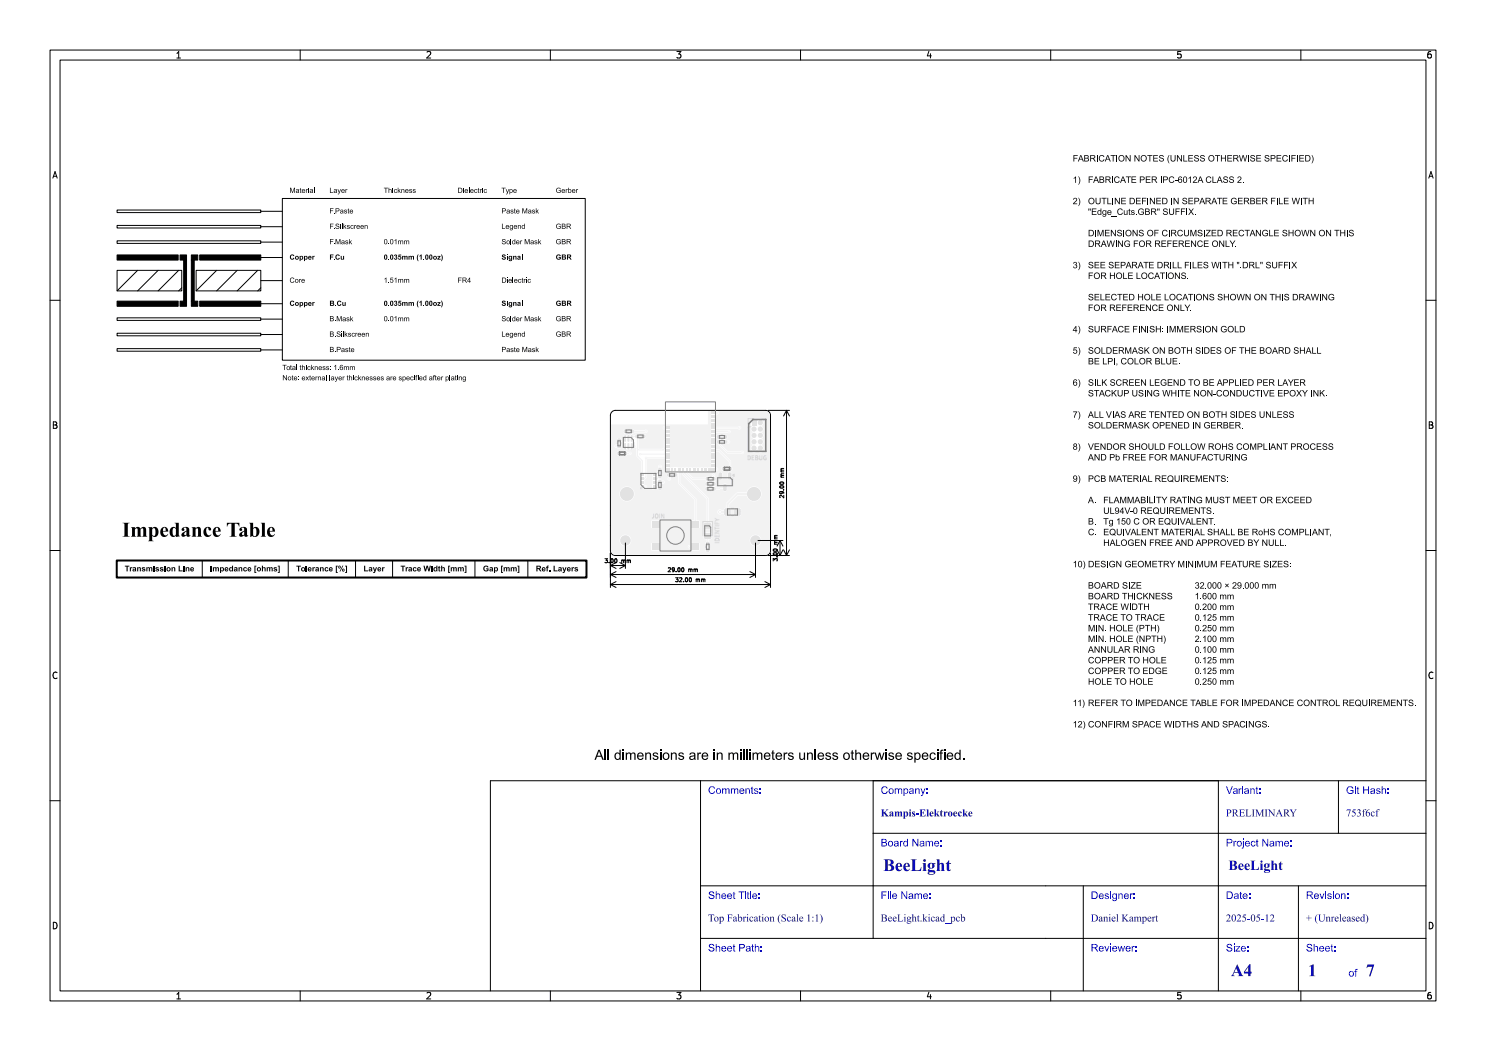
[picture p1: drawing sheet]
<svg xmlns="http://www.w3.org/2000/svg" width="297mm" height="210mm" viewBox="0 0 297 210" stroke-linecap="round" stroke-linejoin="round" font-family="sans-serif">
<defs><g id="words">
<g font-size="3.3" fill="#fff">
<text x="176.5" y="174.3">BeeLight</text>
<text x="246" y="195.3">A4</text>
<text x="261.4" y="195.3">1</text>
<text x="273" y="195.3">7</text>
</g>
<text font-size="2.7" fill="#fff" x="245.5" y="174">BeeLight</text>
<g font-size="2" fill="#fff">
<text x="141.5" y="158.8">Comments:</text>
<text x="176" y="158.8">Company:</text>
<text x="245" y="158.8">Variant:</text>
<text x="269" y="158.8">Git Hash:</text>
<text x="176" y="163.3">Kampis-Elektroecke</text>
<text x="245" y="163.3">PRELIMINARY</text>
<text x="269" y="163.3">753f6cf</text>
<text x="176" y="169.3">Board Name:</text>
<text x="245" y="169.3">Project Name:</text>
<text x="141.5" y="179.8">Sheet Title:</text>
<text x="176" y="179.8">File Name:</text>
<text x="218" y="179.8">Designer:</text>
<text x="245" y="179.8">Date:</text>
<text x="261" y="179.8">Revision:</text>
<text x="141.5" y="184.3">Top Fabrication (Scale 1:1)</text>
<text x="176" y="184.3">BeeLight.kicad_pcb</text>
<text x="218" y="184.3">Daniel Kampert</text>
<text x="245" y="184.3">2025-05-12</text>
<text x="261" y="184.3">+ (Unreleased)</text>
<text x="141.5" y="190.3">Sheet Path:</text>
<text x="218" y="190.3">Reviewer:</text>
<text x="245" y="190.3">Size:</text>
<text x="261" y="190.3">Sheet:</text>
<text x="269.5" y="195.3">of</text>
</g>
<g font-size="1.7" fill="#fff">
<text x="35" y="11.6">1</text>
<text x="85" y="11.6">2</text>
<text x="135" y="11.6">3</text>
<text x="185" y="11.6">4</text>
<text x="235" y="11.6">5</text>
<text x="285" y="11.6">6</text>
<text x="10.5" y="35.6">A</text>
<text x="285.5" y="35.6">A</text>
<text x="10.5" y="85.6">B</text>
<text x="285.5" y="85.6">B</text>
<text x="10.5" y="135.6">C</text>
<text x="285.5" y="135.6">C</text>
<text x="10.5" y="185.6">D</text>
<text x="285.5" y="185.6">D</text>
<text x="35" y="199.7">1</text>
<text x="85" y="199.7">2</text>
<text x="135" y="199.7">3</text>
<text x="185" y="199.7">4</text>
<text x="235" y="199.7">5</text>
<text x="285" y="199.7">6</text>
</g>
<g font-size="1.1" fill="#fff">
<text x="156.7" y="99.1" transform="rotate(-90 156.7 99.1)">29.00 mm</text>
<text x="130.3" y="103.5">JOIN</text>
<text x="121.3" y="112.5">3.00 mm</text>
<text x="155.4" y="111.7" transform="rotate(-90 155.4 111.7)">3.00 mm</text>
<text x="133.9" y="114.3">29.00 mm</text>
<text x="135.4" y="116.3">32.00 mm</text>
</g>
</g></defs>
<path d="M122.3 82.3l.7-.3h30a1 1 0 0 1 1 1v27a1 1 0 0 1-1 1h-30a1 1 0 0 1-1-1v-27z" fill="none" stroke="#000" stroke-width=".2"/>
<g fill="#f2f2f2">
<path d="M138.2 108.6h1.5v1.3h-1.5z" fill-rule="evenodd"/>
<path d="M138.2 104.1h1.5v1.3h-1.5z" fill-rule="evenodd"/>
<path d="M130.3 108.6h1.5v1.3h-1.5z" fill-rule="evenodd"/>
<path d="M130.3 104.1h1.5v1.3h-1.5z" fill-rule="evenodd"/>
<path d="M142.2 82.3h.6v.4h-.6z" fill-rule="evenodd"/>
<path d="M142.2 83.1h.6v.3h-.6z" fill-rule="evenodd"/>
<path d="M142.2 83.8h.6v.4h-.6z" fill-rule="evenodd"/>
<path d="M142.2 84.5h.6v.5h-.6z" fill-rule="evenodd"/>
<path d="M142.2 85.3h.6v.4h-.6z" fill-rule="evenodd"/>
<path d="M142.2 86.1h.6v.3h-.6z" fill-rule="evenodd"/>
<path d="M142.2 86.8h.6v.4h-.6z" fill-rule="evenodd"/>
<path d="M142.2 87.5h.6v.5h-.6z" fill-rule="evenodd"/>
<path d="M142.2 88.3h.6v.4h-.6z" fill-rule="evenodd"/>
<path d="M142.2 89.1h.6v.3h-.6z" fill-rule="evenodd"/>
<path d="M142.2 89.8h.6v.4h-.6z" fill-rule="evenodd"/>
<path d="M142.2 90.5h.6v.5h-.6z" fill-rule="evenodd"/>
<path d="M142.2 91.3h.6v.4h-.6z" fill-rule="evenodd"/>
<path d="M142.2 92.1h.6v.3h-.6z" fill-rule="evenodd"/>
<path d="M142.2 92.8h.6v.4h-.6z" fill-rule="evenodd"/>
<path d="M142.2 93.5h.6v.5h-.6z" fill-rule="evenodd"/>
<path d="M141.5 93.5h.5v.6h-.5z" fill-rule="evenodd"/>
<path d="M140.8 93.5h.4v.6h-.4z" fill-rule="evenodd"/>
<path d="M140 93.5h.4v.6h-.4z" fill-rule="evenodd"/>
<path d="M139.3 93.5h.4v.6h-.4z" fill-rule="evenodd"/>
<path d="M138.5 93.5h.5v.6h-.5z" fill-rule="evenodd"/>
<path d="M137.8 93.5h.4v.6h-.4z" fill-rule="evenodd"/>
<path d="M137 93.5h.4v.6h-.4z" fill-rule="evenodd"/>
<path d="M136.3 93.5h.4v.6h-.4z" fill-rule="evenodd"/>
<path d="M135.5 93.5h.5v.6h-.5z" fill-rule="evenodd"/>
<path d="M134.8 93.5h.4v.6h-.4z" fill-rule="evenodd"/>
<path d="M134 93.5h.4v.6h-.4z" fill-rule="evenodd"/>
<path d="M133.2 93.5h.6v.5h-.6z" fill-rule="evenodd"/>
<path d="M133.2 92.8h.6v.4h-.6z" fill-rule="evenodd"/>
<path d="M133.2 92.1h.6v.3h-.6z" fill-rule="evenodd"/>
<path d="M133.2 91.3h.6v.4h-.6z" fill-rule="evenodd"/>
<path d="M133.2 90.5h.6v.5h-.6z" fill-rule="evenodd"/>
<path d="M133.2 89.8h.6v.4h-.6z" fill-rule="evenodd"/>
<path d="M133.2 89.1h.6v.3h-.6z" fill-rule="evenodd"/>
<path d="M133.2 88.3h.6v.4h-.6z" fill-rule="evenodd"/>
<path d="M133.2 87.5h.6v.5h-.6z" fill-rule="evenodd"/>
<path d="M133.2 86.8h.6v.4h-.6z" fill-rule="evenodd"/>
<path d="M133.2 86.1h.6v.3h-.6z" fill-rule="evenodd"/>
<path d="M133.2 85.3h.6v.4h-.6z" fill-rule="evenodd"/>
<path d="M144.4 93.4h.6v.5h-.6z" fill-rule="evenodd"/>
<path d="M145.6 93.4h.6v.5h-.6z" fill-rule="evenodd"/>
<path d="M145.6 94.5l.5 .1v1.2l-.5-.1z" fill-rule="evenodd"/>
<path d="M143.7 94.5l.5 .1v1.2l-.5-.1z" fill-rule="evenodd"/>
<path d="M144.6 96.8h.6l-.1 1.3-.5-.1z" fill-rule="evenodd"/>
<path d="M140.8 104.5h1.3v1h-1.3z" fill-rule="evenodd"/>
<path d="M140.8 106.6h1.3v1h-1.3z" fill-rule="evenodd"/>
<path d="M134.6 94.6h.6v.6h-.6z" fill-rule="evenodd"/>
<path d="M133.4 94.6h.7v.6h-.7z" fill-rule="evenodd"/>
<path d="M142.3 97.4h.6v.5h-.6z" fill-rule="evenodd"/>
<path d="M141.1 97.4h.6v.5h-.6z" fill-rule="evenodd"/>
<path d="M126.1 87l.3 .1-.1 1.1-.2-.1z" fill-rule="evenodd"/>
<path d="M125.5 87l.3 .1-.1 1.1-.3-.1z" fill-rule="evenodd"/>
<path d="M124.8 87l.3 .1-.1 1.1-.2-.1z" fill-rule="evenodd"/>
<path d="M124.8 88.6h.3v1.2l-.3-.1z" fill-rule="evenodd"/>
<path d="M125.5 88.6h.2v1.2l-.3-.1z" fill-rule="evenodd"/>
<path d="M126.1 88.6l.3 .1v1.1l-.3-.1z" fill-rule="evenodd"/>
<path d="M141.1 95.4h.7v.5h-.7z" fill-rule="evenodd"/>
<path d="M142.3 95.4h.6v.5h-.6z" fill-rule="evenodd"/>
<path d="M123.5 87.7h.5v.6h-.5z" fill-rule="evenodd"/>
<path d="M123.5 88.8h.5v.7h-.5z" fill-rule="evenodd"/>
<path d="M131.6 97.1h.6v.7h-.6z" fill-rule="evenodd"/>
<path d="M131.6 96h.6v.7h-.6z" fill-rule="evenodd"/>
<path d="M128.2 97h.5v.6h-.5z" fill-rule="evenodd"/>
<path d="M128.2 96.3h.5v.5h-.5z" fill-rule="evenodd"/>
<path d="M128.2 95.4h.5v.5h-.5z" fill-rule="evenodd"/>
<path d="M128.2 94.7h.5v.4h-.5z" fill-rule="evenodd"/>
<path d="M130.5 94.7h.5v.4h-.5z" fill-rule="evenodd"/>
<path d="M130.5 95.4h.5v.5h-.5z" fill-rule="evenodd"/>
<path d="M130.5 96.3h.5v.5h-.5z" fill-rule="evenodd"/>
<path d="M130.5 97h.5v.6h-.5z" fill-rule="evenodd"/>
<path d="M124.7 85.9h.7v.6h-.7z" fill-rule="evenodd"/>
<path d="M125.9 85.9h.7v.6h-.7z" fill-rule="evenodd"/>
<path d="M144.9 101.7h1v1.2h-1z" fill-rule="evenodd"/>
<path d="M146.9 101.7h1v1.2h-1z" fill-rule="evenodd"/>
<path d="M128.3 86.9h.6v.6h-.6z" fill-rule="evenodd"/>
<path d="M127.1 86.9h.6v.6h-.6z" fill-rule="evenodd"/>
<path d="M141.2 109.5h.5v.7h-.5z" fill-rule="evenodd"/>
<path d="M141.2 108.3h.5v.7h-.5z" fill-rule="evenodd"/>
<path d="M141.1 96.4h.6v.5h-.6z" fill-rule="evenodd"/>
<path d="M142.3 96.4h.6v.5h-.6z" fill-rule="evenodd"/>
<path d="M131.6 94.8h.6v.6h-.6z" fill-rule="evenodd"/>
<path d="M131.6 93.6h.6v.7h-.6z" fill-rule="evenodd"/>
<path d="M143.4 88h.7v.6h-.7z" fill-rule="evenodd"/>
<path d="M144.5 88h.7v.6h-.7z" fill-rule="evenodd"/>
<path d="M150.2 84h1v1h-1z" fill-rule="evenodd"/>
<path d="M144.6 87h.6v.6h-.6z" fill-rule="evenodd"/>
<path d="M143.4 87h.6v.6h-.6z" fill-rule="evenodd"/>
<path d="M123.4 90.3h.7v.6h-.7z" fill-rule="evenodd"/>
<path d="M124.6 90.3h.7v.6h-.7z" fill-rule="evenodd"/>
</g>
<g fill="#f2f2f2">
<circle cx="152" cy="84.5" r=".5"/>
<circle cx="150.7" cy="85.7" r=".5"/>
<circle cx="152" cy="85.7" r=".5"/>
<circle cx="150.7" cy="87" r=".5"/>
<circle cx="152" cy="87" r=".5"/>
<circle cx="150.7" cy="88.3" r=".5"/>
<circle cx="152" cy="88.3" r=".5"/>
<circle cx="150.7" cy="89.5" r=".5"/>
<circle cx="152" cy="89.5" r=".5"/>
<circle cx="150.7" cy="98.7" r="1.39"/>
<circle cx="125.3" cy="98.7" r="1.39"/>
<circle cx="143.9" cy="102.3" r=".4"/>
<circle cx="129" cy="97.3" r=".23"/>
<circle cx="132.8" cy="85.5" r=".22"/>
<circle cx="143.3" cy="82.5" r=".23"/>
<circle cx="132.5" cy="96.3" r=".23"/>
<circle cx="126.8" cy="89.2" r=".22"/>
<circle cx="137.8" cy="109.3" r=".23"/>
<circle cx="142.6" cy="95" r=".23"/>
<circle cx="123.1" cy="89.2" r=".22"/>
<circle cx="131.9" cy="93.2" r=".23"/>
<circle cx="145.6" cy="88.3" r=".23"/>
<circle cx="143.2" cy="93.8" r=".23"/>
<circle cx="133.8" cy="95.7" r=".22"/>
<circle cx="148.3" cy="90.4" r=".23"/>
<circle cx="125.9" cy="90.6" r=".23"/>
<circle cx="128" cy="90.7" r=".23"/>
<circle cx="129.1" cy="91.5" r=".22"/>
<circle cx="129.1" cy="86.2" r=".22"/>
<circle cx="147.8" cy="85.5" r=".22"/>
<circle cx="145.7" cy="86.3" r=".22"/>
</g>
<path d="M150.7 98.7h-3.3l-2 2v1.6h-1.5" fill="none" stroke="#f2f2f2" stroke-width=".4"/>
<g fill="none" stroke="#f2f2f2" stroke-width=".2">
<path d="M123.1 89.2h.7M124.9 90.6h1M124.9 87.6l-.4 .4h-.7M124.9 89.2v1.4M124.9 90.6h.1M126.3 89.2h.5M126.3 87.6l.4-.4h.7v3.9l1 1v2.8M127.9 90.7h5.6M128.4 97.3h.6M129.1 86.2h-2.9v.3l-.6 .6v.5M130.8 97.3l1.1 .2M131.9 93.2v.8l-1 .9h-.1"/>
<path d="M131.9 95.1l-.6 .6h-.5M132.5 96.3h-1.3l-.4 .2M132.8 85.5h.7M133.5 91.5h-4.4v3.8l-.4 .4h-.3M133.5 87.7h-.3l-.3 .3v1.5l-.4 .4h-4.8l-.3-.3M134.2 93.8v.6l-.4 .5v.8M135 93.8l-.1 1.1M135.8 93.8v2.7l3.2 3.3v5M136.5 93.8v.9l5 5v5.3M137.2 93.8v.6l1.3 1.3h3l-.1 .5M141.4 96.2h.1M141.4 96.2v1.5"/>
<path d="M141.4 96.7h.1M142.5 85.5h5.3M142.5 93.7h.7M142.5 82.5h.8M142.5 87h.4l.3 .3h.5v.4M142.5 86.2h3.2M142.5 90h1.2l2.2 2.2v2.9M142.6 95v1.7M143.7 87.7v1l1.7 1.7h2.9M143.7 87.7h.1M144.9 88.3h.7M144.9 97.4h-.9l-.3 .3h-1.1"/>
<path d="M137.8 109.2h1.2M141.5 106.6v2.1"/>
</g>
<path d="M122.1 84.8h19.4v-2.6l.6-.1 .1 11.3h-3.7l-.1 .1-.6-.1-.2 .1-.6-.1-.1 .1-.6-.1-.2 .1-.7-.2-1.6 .1 .1-5.1-.1-.2 .1-.6-.1-.1 .1-.6-.1-.2 .1-.6-.1-.1 .1-.6-.1-.1h-.7a.37 .37 0 0 0-.6 .1 .37 .37 0 0 0 .3 .6h.4l-.1 .1 .1 1.4-.5 .6v1.4l-.3 .3h-4.6l-.2-.2v-1.8l.3-.3h.2l.3 .2h.5l.2-.2v-.1h-.4v.3h-.2v-.3l-.6 .1v-.4h.2v.1h1l-.1-.2-.3-.1v.3h-.2v-.3h-.3l-.1 .2h-.2l-.3-.2h-.5l-.2 .2h-.3l-.4-.2 .6-.4h2a.36 .36 0 0 0 .6 0 .36 .36 0 0 0-.1-.5 .36 .36 0 0 0-.5 .1h-2l-.3-.3h-.5l-.2 .3v.6l-.3 .3-.2 .2-.1-.2h-.5l-.1 .8-.4 .1-.1-.2-.3-.1-.1 .3v-.3l-.3 .1-.1 .4h.5l-.5 .1 .1 .4h.3v-.3l.1 .3h.3l.1-.3h.4l.2 .3-.1 .2v1.4l-.2 .3v.5l.7 .1 .4-.2a.36 .36 0 0 0 .6 0 .36 .36 0 0 0-.1-.5 .36 .36 0 0 0-.5 .1l-.4-.3v-.4l.5 .2 .2-.2 .3 .2a.36 .36 0 0 0 .4-.4l.6-.1v1.7l1 1.1-.2 4.2h.8l-.1-.3 .6-.8 .1-3.6h3.7l.1 .2-.1 2.1 .8 .1 .1 .2-.1 .1-.4 .1-.2 .2v.4l.2 .3a.38 .38 0 0 0 0 .6 .38 .38 0 0 0 .6-.1 .38 .38 0 0 0-.1-.5l.3-.3 .3 .2h.6l.2-.2v-.1h-.4v.3h-.2v-.3l-.5 .1v-.4l.1 .1h1l.1-.1 .1 2 3.1 3.2v4l-.6 .2v1.4h1.6l.2-.1-.1-1.3-.6-.2v-4.2l-3.2-3.2v-2.2l.1-.2 .2 .2v.5l4.9 4.9v4.6l-.4 .1-.2 .2 .1 1 .3 .1h1.1l.2-.2v-.8a.45 .45 0 0 0-.6-.4v-2.1h1.7v.2a.55 .55 0 0 0 .4 .4 .55 .55 0 0 0 .5-.2h.4v.4l.3 .1h.9l.2-.3h.6l.2 .3h1.1l.1-.7h-.6v.7h-.2v-.7h-.6v.4h-.6v-1h.6v.4h1.4v-.5l-.2-.2h-.4v.7h-.2v-.7h-.5l-.1 .3h-.6l-.4-.3v-.6l1.8-1.9h1.7a1.52 1.52 0 0 0 2.4 .8 1.52 1.52 0 0 0-.2-2.5 1.52 1.52 0 0 0-2.2 1.1h-2l-2.1 2.1v.9l-.4 .2v.4l-.5-.1a.53 .53 0 0 0-.8 .3h-1.7l-.1-2.7-4.9-4.9v-.3l.2-.2 .2 .5 1.3 1.3h2.6l.2 .2-.3 .4v.4l.3 .3-.3 .2 .1 .7h.7l.2-.2v-.5l-.3-.2 .3-.3v-.4l-.2-.3 .3-.3v-.4h.1v.4l.3 .3-.3 .3v.4l.3 .2-.3 .3 .1 .7h.7l.2-.2h.6l.4-.3h.3l.2 .6 .6-.1 .1-1.2-.1-.3h-.6l-.1 .6h-.6l-.3 .2h-.5l-.3-.2 .3-.3v-.5l-.3-.2 .2-.2 .1-.3h.4l.3 .2h.4l.2-.2v-.5h-.4v.7h-.1v-.7h-.4v.5h-.4l-.2-.5a.39 .39 0 0 0-.1-.5 .39 .39 0 0 0-.5 0 .39 .39 0 0 0 0 .5l-.2 .3-.4-.3h-.5l-.3 .2h-2.3l-.9-.8h5.8v.5h.9v-.6l-.4-.2v.8h-.1v-.8l-.4 .3h-5.8l-.2-.2a.16 .16 0 0 1 .1-.3 .16 .16 0 0 1 .2 .1l.6-.1 .1 .1 .6-.1 .2 .1 .6-.1 2.1 .1 .1-.1h1.1l.3-.2h.7l.2 .2h.7l.1-.4h-.4v.4h-.2v-.4l-1.1 .2-.1-.4 1.8 .1-.2-.4h-.2v.4h-.2v-.4l-.3 .1-.1 .2-1.4-.1 .1-.2-.1-.6 .1-2.1-.1-.1 .8-.2 2.1 2.1v.9l-.3 .3v.4l.3 .2-.3 .5v1.1l.2 .2 .6-.1 .1-1.2-.2-.4 .3-.3v-.4l-.3-.3v-1l-2.3-2.4h-.8l-.2-.2 .1-.1-.1-1.4 .2-.7 .5 .4-.3 .3 .1 .5 2 2h2.7a.36 .36 0 0 0 .6 .1 .36 .36 0 0 0 0-.6 .36 .36 0 0 0-.6 .1h-2.5l-1.4-1.5 .1-.6h.2l.1 .6h.6l.2-.1a.38 .38 0 0 0 .6-.1 .38 .38 0 0 0-.3-.6l-.2 .1-.3-.2 .3-.4h-1l.3 .4-.3 .3-.4-.3 .2-.3v-.4h.2v.1h1l-.1-.3h-.3v.3h-.2v-.3h-.3l-.1 .2h-.2l-.2-.2h-.6a.4 .4 0 0 1-.6-.3l2.6-.1a.36 .36 0 0 0 .6 0 .36 .36 0 0 0-.1-.5 .36 .36 0 0 0-.5 0h-2.4l-.2-.1 .2-.2h4.5a.36 .36 0 0 0 .6 0 .36 .36 0 0 0-.1-.5 .36 .36 0 0 0-.5 .1h-4.5l-.2-.2 .1-.1h7.2l.3 .1a.76 .76 0 0 0 .1 1.3 .69 .69 0 0 0-.4 .6 .69 .69 0 0 0 .4 .7 .69 .69 0 0 0-.4 .6 .69 .69 0 0 0 .4 .6 .66 .66 0 0 0-.2 1.1 .66 .66 0 0 0 1.1-.3 .66 .66 0 0 0 1 .3 .66 .66 0 0 0-.2-1.1 .69 .69 0 0 0 .4-.7 .69 .69 0 0 0-.4-.6 .69 .69 0 0 0 .4-.6 .69 .69 0 0 0-.4-.7 .69 .69 0 0 0 .4-.6 .69 .69 0 0 0-.4-.6 .66 .66 0 0 0 .2-1.1 .66 .66 0 0 0-1 .1l-.2-.3h-.4v.3h-.2v-.3h-.4l-.1 .6h.3v.1h-.3v.5h-7.2l-.1-2.1 .1-.2a.42 .42 0 0 0 .6 0 .42 .42 0 0 0 0-.6h9.5a.88 .88 0 0 1 .9 .9v27l-.3 .6-.6 .3-30.3-.1-.4-.3-.2-.4h18.9l.2 .2h.5l.2-.2v-.2h-.4v.4h-.1v-.4h-.4v.2h-18.9v-2.2h1.7a1.18 1.18 0 0 0 .9 1.2 1.18 1.18 0 0 0 1.3-.5h4.1v1.3l.2 .1h1.5l.1-.8h5.5a.41 .41 0 0 0 .7 .4l.1 .4h1.6l.1-.4 2 .2v-.3l-.2-.1h-.2v.4h-.1v-.4h-.3l-.1 .2h-1.1l-.1-1.1h-1.6l-.2 .5a.35 .35 0 0 0-.6 .2h-5.5l-.1-.7-5.8 .1 .1-.1a1.18 1.18 0 0 0-.8-1.6 1.18 1.18 0 0 0-1.5 1h-1.7v-1.2h18.5l.1 .9 .5 .3v.3l-.2 .2v.5l.2 .2h.5l.2-.2v-.5l-.2-.5h8.1v.2a1.18 1.18 0 0 0 1.8 .9 1.18 1.18 0 0 0 0-2 1.18 1.18 0 0 0-1.8 .9h-8.1l.6-.4v-.8l-.4-.3h-1l-.3 .3h-18.5v-2.6h8l.1 1.4 1.7-.1v-1.3l-.1-.1-9.7 .1v-5.5h1.7a1.52 1.52 0 0 0 2.1 1.5 1.52 1.52 0 0 0 .4-2.6 1.52 1.52 0 0 0-2.5 .8v.3h-1.7v-1.8h5.9l.1 .8 .6 .1a.45 .45 0 0 0 .5-.1 .45 .45 0 0 0 .1-.5l-.6-.2h1.6v.9l1.1-.1 .3 .3h.4l.2-.5h-.3v.5h-.2v-.6h.5v-.3l-.3-.1v.4h-.2v-.4l-.5 .1-.1-.4 .2-.1 .3 .2 .6-.1a.4 .4 0 0 0 .5-.2 .4 .4 0 0 0-.1-.5l-1.1-.2 .7-.4v-.3h-.3v.5h-.2v-.6h.5v-.2l-.3-.2v.4h-.2v-.4l-.1-.1 .6-.2v-.6l-.1-.2a.39 .39 0 0 0-.1-.6 .39 .39 0 0 0-.5 .1 .39 .39 0 0 0 0 .5l-.2 .6-.4 .4-.6 .1v2.3h-1.7l.1-.3h-.8v.2h-5.9v-6h1.2l.2 .2h.5l.2-.2v-.1h-.4v.3h-.1v-.3h-.4v.1h-1.2v-.4l2.1 .1v-.2l-.2-.1h-.2v.3h-.1v-.3h-.3l-.1 .2h-1.2v-1.3h.7l.1 .3 .6 .2h.5l.2-.2v-.5l-.2-.2-1 .1-.2 .3h-.7v-2.7h2.5l.2 .2h.5l.2-.2v-.1h-.4v.3h-.1v-.3h-.4v.1h-2.5v-.4h2.5v.1h.9v-.2l-.2-.2h-.2v.4h-.1v-.4l-.3 .1-.1 .2h-2.5z" fill-rule="evenodd" fill="#f2f2f2"/>
<g fill="#fff">
<circle cx="143.9" cy="102.3" r=".2"/>
<circle cx="129" cy="97.3" r=".12"/>
<circle cx="132.8" cy="85.5" r=".12"/>
<circle cx="143.3" cy="82.5" r=".12"/>
<circle cx="132.5" cy="96.3" r=".12"/>
<circle cx="126.8" cy="89.2" r=".12"/>
<circle cx="137.8" cy="109.2" r=".12"/>
<circle cx="142.6" cy="95" r=".12"/>
<circle cx="123.1" cy="89.2" r=".13"/>
<circle cx="131.9" cy="93.2" r=".12"/>
<circle cx="145.6" cy="88.3" r=".12"/>
<circle cx="143.2" cy="93.7" r=".13"/>
<circle cx="133.8" cy="95.7" r=".13"/>
<circle cx="148.3" cy="90.4" r=".12"/>
<circle cx="125.9" cy="90.6" r=".12"/>
<circle cx="127.9" cy="90.7" r=".12"/>
<circle cx="129.1" cy="91.5" r=".12"/>
<circle cx="129.1" cy="86.2" r=".12"/>
<circle cx="147.8" cy="85.5" r=".12"/>
<circle cx="145.7" cy="86.3" r=".13"/>
<circle cx="151" cy="108" r="1.05"/>
<circle cx="125" cy="108" r="1.05"/>
<circle cx="150.7" cy="84.5" r=".33"/>
<circle cx="152" cy="84.5" r=".33"/>
<circle cx="150.7" cy="85.7" r=".32"/>
<circle cx="152" cy="85.7" r=".32"/>
<circle cx="150.7" cy="87" r=".33"/>
<circle cx="152" cy="87" r=".33"/>
<circle cx="150.7" cy="88.3" r=".33"/>
<circle cx="152" cy="88.3" r=".33"/>
<circle cx="150.7" cy="89.5" r=".32"/>
<circle cx="152" cy="89.5" r=".32"/>
<circle cx="150.7" cy="98.7" r=".93"/>
<circle cx="125.3" cy="98.7" r=".93"/>
</g>
<g fill="#e2e2e2">
<path d="M138.2 108.6h1.5v1.3h-1.5z" fill-rule="evenodd"/>
<path d="M138.2 104.1h1.5v1.3h-1.5z" fill-rule="evenodd"/>
<path d="M130.3 108.6h1.5v1.3h-1.5z" fill-rule="evenodd"/>
<path d="M130.3 104.1h1.5v1.3h-1.5z" fill-rule="evenodd"/>
<path d="M142.2 82.3h.6v.4h-.6z" fill-rule="evenodd"/>
<path d="M142.2 83.1h.6v.3h-.6z" fill-rule="evenodd"/>
<path d="M142.2 83.8h.6v.4h-.6z" fill-rule="evenodd"/>
<path d="M142.2 84.5h.6v.5h-.6z" fill-rule="evenodd"/>
<path d="M142.2 85.3h.6v.4h-.6z" fill-rule="evenodd"/>
<path d="M142.2 86.1h.6v.3h-.6z" fill-rule="evenodd"/>
<path d="M142.2 86.8h.6v.4h-.6z" fill-rule="evenodd"/>
<path d="M142.2 87.5h.6v.5h-.6z" fill-rule="evenodd"/>
<path d="M142.2 88.3h.6v.4h-.6z" fill-rule="evenodd"/>
<path d="M142.2 89.1h.6v.3h-.6z" fill-rule="evenodd"/>
<path d="M142.2 89.8h.6v.4h-.6z" fill-rule="evenodd"/>
<path d="M142.2 90.5h.6v.5h-.6z" fill-rule="evenodd"/>
<path d="M142.2 91.3h.6v.4h-.6z" fill-rule="evenodd"/>
<path d="M142.2 92.1h.6v.3h-.6z" fill-rule="evenodd"/>
<path d="M142.2 92.8h.6v.4h-.6z" fill-rule="evenodd"/>
<path d="M142.2 93.5h.6v.5h-.6z" fill-rule="evenodd"/>
<path d="M141.5 93.5h.5v.6h-.5z" fill-rule="evenodd"/>
<path d="M140.8 93.5h.4v.6h-.4z" fill-rule="evenodd"/>
<path d="M140 93.5h.4v.6h-.4z" fill-rule="evenodd"/>
<path d="M139.3 93.5h.4v.6h-.4z" fill-rule="evenodd"/>
<path d="M138.5 93.5h.5v.6h-.5z" fill-rule="evenodd"/>
<path d="M137.8 93.5h.4v.6h-.4z" fill-rule="evenodd"/>
<path d="M137 93.5h.4v.6h-.4z" fill-rule="evenodd"/>
<path d="M136.3 93.5h.4v.6h-.4z" fill-rule="evenodd"/>
<path d="M135.5 93.5h.5v.6h-.5z" fill-rule="evenodd"/>
<path d="M134.8 93.5h.4v.6h-.4z" fill-rule="evenodd"/>
<path d="M134 93.5h.4v.6h-.4z" fill-rule="evenodd"/>
<path d="M133.2 93.5h.6v.5h-.6z" fill-rule="evenodd"/>
<path d="M133.2 92.8h.6v.4h-.6z" fill-rule="evenodd"/>
<path d="M133.2 92.1h.6v.3h-.6z" fill-rule="evenodd"/>
<path d="M133.2 91.3h.6v.4h-.6z" fill-rule="evenodd"/>
<path d="M133.2 90.5h.6v.5h-.6z" fill-rule="evenodd"/>
<path d="M133.2 89.8h.6v.4h-.6z" fill-rule="evenodd"/>
<path d="M133.2 89.1h.6v.3h-.6z" fill-rule="evenodd"/>
<path d="M133.2 88.3h.6v.4h-.6z" fill-rule="evenodd"/>
<path d="M133.2 87.5h.6v.5h-.6z" fill-rule="evenodd"/>
<path d="M133.2 86.8h.6v.4h-.6z" fill-rule="evenodd"/>
<path d="M133.2 86.1h.6v.3h-.6z" fill-rule="evenodd"/>
<path d="M133.2 85.3h.6v.4h-.6z" fill-rule="evenodd"/>
<path d="M144.4 93.4h.6v.5h-.6z" fill-rule="evenodd"/>
<path d="M145.6 93.4h.6v.5h-.6z" fill-rule="evenodd"/>
<path d="M145.6 94.5l.5 .1v1.2l-.5-.1z" fill-rule="evenodd"/>
<path d="M143.7 94.5l.5 .1v1.2l-.5-.1z" fill-rule="evenodd"/>
<path d="M144.6 96.8h.6l-.1 1.3-.5-.1z" fill-rule="evenodd"/>
<path d="M140.8 104.5h1.3v1h-1.3z" fill-rule="evenodd"/>
<path d="M140.8 106.6h1.3v1h-1.3z" fill-rule="evenodd"/>
<path d="M134.6 94.6h.6v.6h-.6z" fill-rule="evenodd"/>
<path d="M133.4 94.6h.7v.6h-.7z" fill-rule="evenodd"/>
<path d="M142.3 97.4h.6v.5h-.6z" fill-rule="evenodd"/>
<path d="M141.1 97.4h.6v.5h-.6z" fill-rule="evenodd"/>
<path d="M126.1 87l.3 .1-.1 1.1-.2-.1z" fill-rule="evenodd"/>
<path d="M125.5 87l.3 .1-.1 1.1-.3-.1z" fill-rule="evenodd"/>
<path d="M124.8 87l.3 .1-.1 1.1-.2-.1z" fill-rule="evenodd"/>
<path d="M124.8 88.6h.3v1.2l-.3-.1z" fill-rule="evenodd"/>
<path d="M125.5 88.6h.2v1.2l-.3-.1z" fill-rule="evenodd"/>
<path d="M126.1 88.6l.3 .1v1.1l-.3-.1z" fill-rule="evenodd"/>
<path d="M141.1 95.4h.7v.5h-.7z" fill-rule="evenodd"/>
<path d="M142.3 95.4h.6v.5h-.6z" fill-rule="evenodd"/>
<path d="M123.5 87.7h.5v.6h-.5z" fill-rule="evenodd"/>
<path d="M123.5 88.8h.5v.7h-.5z" fill-rule="evenodd"/>
<path d="M131.6 97.1h.6v.7h-.6z" fill-rule="evenodd"/>
<path d="M131.6 96h.6v.7h-.6z" fill-rule="evenodd"/>
<path d="M128.2 97h.5v.6h-.5z" fill-rule="evenodd"/>
<path d="M128.2 96.3h.5v.5h-.5z" fill-rule="evenodd"/>
<path d="M128.2 95.4h.5v.5h-.5z" fill-rule="evenodd"/>
<path d="M128.2 94.7h.5v.4h-.5z" fill-rule="evenodd"/>
<path d="M130.5 94.7h.5v.4h-.5z" fill-rule="evenodd"/>
<path d="M130.5 95.4h.5v.5h-.5z" fill-rule="evenodd"/>
<path d="M130.5 96.3h.5v.5h-.5z" fill-rule="evenodd"/>
<path d="M130.5 97h.5v.6h-.5z" fill-rule="evenodd"/>
<path d="M124.7 85.9h.7v.6h-.7z" fill-rule="evenodd"/>
<path d="M125.9 85.9h.7v.6h-.7z" fill-rule="evenodd"/>
<path d="M144.9 101.7h1v1.2h-1z" fill-rule="evenodd"/>
<path d="M146.9 101.7h1v1.2h-1z" fill-rule="evenodd"/>
<path d="M128.3 86.9h.6v.6h-.6z" fill-rule="evenodd"/>
<path d="M127.1 86.9h.6v.6h-.6z" fill-rule="evenodd"/>
<path d="M141.2 109.5h.5v.7h-.5z" fill-rule="evenodd"/>
<path d="M141.2 108.3h.5v.7h-.5z" fill-rule="evenodd"/>
<path d="M141.1 96.4h.6v.5h-.6z" fill-rule="evenodd"/>
<path d="M142.3 96.4h.6v.5h-.6z" fill-rule="evenodd"/>
<path d="M131.6 94.8h.6v.6h-.6z" fill-rule="evenodd"/>
<path d="M131.6 93.6h.6v.7h-.6z" fill-rule="evenodd"/>
<path d="M143.4 88h.7v.6h-.7z" fill-rule="evenodd"/>
<path d="M144.5 88h.7v.6h-.7z" fill-rule="evenodd"/>
<path d="M150.2 84h1v1h-1z" fill-rule="evenodd"/>
<path d="M144.6 87h.6v.6h-.6z" fill-rule="evenodd"/>
<path d="M143.4 87h.6v.6h-.6z" fill-rule="evenodd"/>
<path d="M123.4 90.3h.7v.6h-.7z" fill-rule="evenodd"/>
<path d="M124.6 90.3h.7v.6h-.7z" fill-rule="evenodd"/>
<path d="M138.2 108.6h1.5v1.3h-1.5z" fill-rule="evenodd"/>
<path d="M138.2 104.1h1.5v1.3h-1.5z" fill-rule="evenodd"/>
<path d="M130.3 108.6h1.5v1.3h-1.5z" fill-rule="evenodd"/>
<path d="M130.3 104.1h1.5v1.3h-1.5z" fill-rule="evenodd"/>
<path d="M142.2 82.3h.6v.4h-.6z" fill-rule="evenodd"/>
<path d="M142.2 83.1h.6v.3h-.6z" fill-rule="evenodd"/>
<path d="M142.2 83.8h.6v.4h-.6z" fill-rule="evenodd"/>
<path d="M142.2 84.5h.6v.5h-.6z" fill-rule="evenodd"/>
<path d="M142.2 85.3h.6v.4h-.6z" fill-rule="evenodd"/>
<path d="M142.2 86.1h.6v.3h-.6z" fill-rule="evenodd"/>
<path d="M142.2 86.8h.6v.4h-.6z" fill-rule="evenodd"/>
<path d="M142.2 87.5h.6v.5h-.6z" fill-rule="evenodd"/>
<path d="M142.2 88.3h.6v.4h-.6z" fill-rule="evenodd"/>
<path d="M142.2 89.1h.6v.3h-.6z" fill-rule="evenodd"/>
<path d="M142.2 89.8h.6v.4h-.6z" fill-rule="evenodd"/>
<path d="M142.2 90.5h.6v.5h-.6z" fill-rule="evenodd"/>
<path d="M142.2 91.3h.6v.4h-.6z" fill-rule="evenodd"/>
<path d="M142.2 92.1h.6v.3h-.6z" fill-rule="evenodd"/>
<path d="M142.2 92.8h.6v.4h-.6z" fill-rule="evenodd"/>
<path d="M142.2 93.5h.6v.5h-.6z" fill-rule="evenodd"/>
<path d="M141.5 93.5h.5v.6h-.5z" fill-rule="evenodd"/>
<path d="M140.8 93.5h.4v.6h-.4z" fill-rule="evenodd"/>
<path d="M140 93.5h.4v.6h-.4z" fill-rule="evenodd"/>
<path d="M139.3 93.5h.4v.6h-.4z" fill-rule="evenodd"/>
<path d="M138.5 93.5h.5v.6h-.5z" fill-rule="evenodd"/>
<path d="M137.8 93.5h.4v.6h-.4z" fill-rule="evenodd"/>
<path d="M137 93.5h.4v.6h-.4z" fill-rule="evenodd"/>
<path d="M136.3 93.5h.4v.6h-.4z" fill-rule="evenodd"/>
<path d="M135.5 93.5h.5v.6h-.5z" fill-rule="evenodd"/>
<path d="M134.8 93.5h.4v.6h-.4z" fill-rule="evenodd"/>
<path d="M134 93.5h.4v.6h-.4z" fill-rule="evenodd"/>
<path d="M133.2 93.5h.6v.5h-.6z" fill-rule="evenodd"/>
<path d="M133.2 92.8h.6v.4h-.6z" fill-rule="evenodd"/>
<path d="M133.2 92.1h.6v.3h-.6z" fill-rule="evenodd"/>
<path d="M133.2 91.3h.6v.4h-.6z" fill-rule="evenodd"/>
<path d="M133.2 90.5h.6v.5h-.6z" fill-rule="evenodd"/>
<path d="M133.2 89.8h.6v.4h-.6z" fill-rule="evenodd"/>
<path d="M133.2 89.1h.6v.3h-.6z" fill-rule="evenodd"/>
<path d="M133.2 88.3h.6v.4h-.6z" fill-rule="evenodd"/>
<path d="M133.2 87.5h.6v.5h-.6z" fill-rule="evenodd"/>
<path d="M133.2 86.8h.6v.4h-.6z" fill-rule="evenodd"/>
<path d="M133.2 86.1h.6v.3h-.6z" fill-rule="evenodd"/>
<path d="M133.2 85.3h.6v.4h-.6z" fill-rule="evenodd"/>
<path d="M145.6 94.5l.5 .1v1.2l-.5-.1z" fill-rule="evenodd"/>
<path d="M143.7 94.5l.5 .1v1.2l-.5-.1z" fill-rule="evenodd"/>
<path d="M144.6 96.8h.6l-.1 1.3-.5-.1z" fill-rule="evenodd"/>
<path d="M140.8 104.5h1.3v1h-1.3z" fill-rule="evenodd"/>
<path d="M140.8 106.6h1.3v1h-1.3z" fill-rule="evenodd"/>
<path d="M134.6 94.6h.6v.6h-.6z" fill-rule="evenodd"/>
<path d="M133.4 94.6h.7v.6h-.7z" fill-rule="evenodd"/>
<path d="M142.3 97.4h.6v.5h-.6z" fill-rule="evenodd"/>
<path d="M141.1 97.4h.6v.5h-.6z" fill-rule="evenodd"/>
<path d="M126.1 87l.3 .1-.1 1.1-.2-.1z" fill-rule="evenodd"/>
<path d="M125.5 87l.3 .1-.1 1.1-.3-.1z" fill-rule="evenodd"/>
<path d="M124.8 87l.3 .1-.1 1.1-.2-.1z" fill-rule="evenodd"/>
<path d="M124.8 88.6h.3v1.2l-.3-.1z" fill-rule="evenodd"/>
<path d="M125.5 88.6h.2v1.2l-.3-.1z" fill-rule="evenodd"/>
<path d="M126.1 88.6l.3 .1v1.1l-.3-.1z" fill-rule="evenodd"/>
<path d="M141.1 95.4h.7v.5h-.7z" fill-rule="evenodd"/>
<path d="M142.3 95.4h.6v.5h-.6z" fill-rule="evenodd"/>
<path d="M123.5 87.7h.5v.6h-.5z" fill-rule="evenodd"/>
<path d="M123.5 88.8h.5v.7h-.5z" fill-rule="evenodd"/>
<path d="M131.6 97.1h.6v.7h-.6z" fill-rule="evenodd"/>
<path d="M131.6 96h.6v.7h-.6z" fill-rule="evenodd"/>
<path d="M128.2 97h.5v.6h-.5z" fill-rule="evenodd"/>
<path d="M128.2 96.3h.5v.5h-.5z" fill-rule="evenodd"/>
<path d="M128.2 95.4h.5v.5h-.5z" fill-rule="evenodd"/>
<path d="M128.2 94.7h.5v.4h-.5z" fill-rule="evenodd"/>
<path d="M130.5 94.7h.5v.4h-.5z" fill-rule="evenodd"/>
<path d="M130.5 95.4h.5v.5h-.5z" fill-rule="evenodd"/>
<path d="M130.5 96.3h.5v.5h-.5z" fill-rule="evenodd"/>
<path d="M130.5 97h.5v.6h-.5z" fill-rule="evenodd"/>
<path d="M124.7 85.9h.7v.6h-.7z" fill-rule="evenodd"/>
<path d="M125.9 85.9h.7v.6h-.7z" fill-rule="evenodd"/>
<path d="M144.9 101.7h1v1.2h-1z" fill-rule="evenodd"/>
<path d="M146.9 101.7h1v1.2h-1z" fill-rule="evenodd"/>
<path d="M128.3 86.9h.6v.6h-.6z" fill-rule="evenodd"/>
<path d="M127.1 86.9h.6v.6h-.6z" fill-rule="evenodd"/>
<path d="M141.2 109.5h.5v.7h-.5z" fill-rule="evenodd"/>
<path d="M141.2 108.3h.5v.7h-.5z" fill-rule="evenodd"/>
<path d="M141.1 96.4h.6v.5h-.6z" fill-rule="evenodd"/>
<path d="M142.3 96.4h.6v.5h-.6z" fill-rule="evenodd"/>
<path d="M131.6 94.8h.6v.6h-.6z" fill-rule="evenodd"/>
<path d="M131.6 93.6h.6v.7h-.6z" fill-rule="evenodd"/>
<path d="M143.4 88h.7v.6h-.7z" fill-rule="evenodd"/>
<path d="M144.5 88h.7v.6h-.7z" fill-rule="evenodd"/>
<path d="M144.6 87h.6v.6h-.6z" fill-rule="evenodd"/>
<path d="M143.4 87h.6v.6h-.6z" fill-rule="evenodd"/>
</g>
<g fill="#e2e2e2">
<circle cx="151" cy="108" r="1.05"/>
<circle cx="125" cy="108" r="1.05"/>
<circle cx="152" cy="84.5" r=".5"/>
<circle cx="150.7" cy="85.7" r=".5"/>
<circle cx="152" cy="85.7" r=".5"/>
<circle cx="150.7" cy="87" r=".5"/>
<circle cx="152" cy="87" r=".5"/>
<circle cx="150.7" cy="88.3" r=".5"/>
<circle cx="152" cy="88.3" r=".5"/>
<circle cx="150.7" cy="89.5" r=".5"/>
<circle cx="152" cy="89.5" r=".5"/>
<circle cx="150.7" cy="98.7" r="1.39"/>
<circle cx="125.3" cy="98.7" r="1.39"/>
</g>
<g fill="none" stroke="#dbdbdb" stroke-width=".2">
<path d="M123.4 88.5v.2M124.1 88.5v.2M124.2 90.2h.3M124.2 91h.3M124.5 87.4v2M125.5 85.8h.3M125.5 86.6h.3M126.7 88.4v1M127.8 86.8h.4M127.8 87.6h.4M128.1 97.4v.3h.3M128.4 94.6h-.3v.3"/>
<path d="M130.9 94.6h.3v.3M131.2 97.4v.3h-.3M131.5 94.4v.2M131.5 96.8v.2M132.3 94.4v.2M132.3 96.8v.2M134.2 94.5h.2M134.2 95.3h.2M141.8 97.3h.4M141.8 98h.4M141.8 96.3h.4M141.8 97h.4"/>
<path d="M141.9 95.3h.2M141.9 96h.2M143.3 95.5v1.6M144.1 86.9h.4M144.1 87.7h.4M144.2 87.9h.2M144.2 88.7h.2M145.1 93.3h.4M145.1 94h.4M146.5 95.5v1.6M149.5 91.1a.4 .4 0 0 1 .5 .4 .4 .4 0 0 1-.5 .4zM150 85.3h-.5v5h.9"/>
<path d="M150.3 91.4h.3M150.7 91.1h-.4v.8h.4M150.7 83.6h-1.2v.9M151 90.3h.7M151 91.4h.3M151.4 91.4h-.1M151.4 91.4v-.3h-.4v.8l.5-.1v-.2l-.2-.2M151.4 91.4h.1M151.8 91.1v.6l.2 .2 .3-.2v-.6M152.3 83.7h.8v6.6h-.8M153.1 91.1a.36 .36 0 0 0-.5 .4 .36 .36 0 0 0 .5 .3v-.3h-.1M130.6 102.7v.7l-.3 .1"/>
<path d="M131 102.8l.2-.1 .3 .1-.1 .7-.4-.1zM131.9 102.7v.8M132.7 102.7v.8l-.5-.8v.8M140.5 107.1v-2.9h1.9v2.9M141.1 109.1v.3M141.8 109.1v.3M142.9 108.4h.8M142.9 104.3v.4h.8M142.9 105.3v.5M142.9 106.9v.4h.8v-.4M142.9 106.1h.8l-.8 .4h.8M142.9 105.6h.8"/>
<path d="M142.9 105.1h.8M142.9 103.6l.4 .3M143 107.7a.42 .42 0 0 1 .5-.1 .42 .42 0 0 1 .2 .5h-.8zM143.3 104.4v.3M143.3 107v.3M143.3 103.9h.4M143.3 103.9l-.4 .2M146.2 101.6h.4M146.2 103h.4"/>
</g>
<path d="M146.4 95l.3-.3v.5z" fill="#dbdbdb" stroke="#dbdbdb" stroke-width=".2"/>
<g fill="none" stroke="#818181" stroke-width=".2">
<path d="M123.5 88.1h.5v1h-.5zM123.8 90.3h1.1zM123.8 90.3v.6zM123.8 90.8l1.1 .1zM124.6 87.4h1.5l.5 .5v1.5h-2zM124.8 90.3l.1 .6zM125.1 85.9h1.1v.6h-1.1zM127.5 86.9h1v.6h-1zM128.1 94.6h3v3h-2.3l-.7-.8zM131.6 96.4h.5v1h-.5zM131.6 94h.5v1h-.5zM133 80.3h10v14h-10z"/>
<path d="M133.8 94.7h1v.4h-1zM141.5 97.4h1v.5h-1zM141.5 96.4h1v.5h-1zM141.5 95.4h1v.5h-1zM143.4 95.5h2.5l.5 .4v1.2h-3zM143.8 87h1v.6h-1zM143.8 88h1v.6h-1zM144.7 93.4h1.2zM144.7 93.4l.1 .6zM144.7 93.9h1.2zM145.8 93.4v.6zM149.6 84.6l.9-.8-.8 .9z"/>
<path d="M149.6 84.6v5.6zM149.6 90.1l3.5 .1zM150.4 83.8h2.7zM153 83.8v6.4zM131.9 103.9h6.2v6.2h-6.2zM140.9 105.1h.9l.2 .3v1.7h-1.1zM141.2 108.7h.5v1.1h-.5zM145.4 101.7h2v1.2h-2z"/>
<circle cx="135" cy="107" r="1.75"/>
</g>
<path d="M23.3 112h93.9v3.4h-93.9z" fill="none" stroke="#000" stroke-width=".4"/>
<g fill="none" stroke="#000" stroke-width=".2">
<path d="M10 10h277v190h-277zM12 12h273v186h-273zM35.3 11.6h.8M35.3 10.7l.4-.4v1.3M60 10v2M85.3 10.4l.5-.1 .3 .4-.8 .9h.8M110 10v2M135.3 10.3h.8l-.4 .5 .3 .1v.6l-.2 .1-.5-.1M160 10v2M185.7 10.2l-.4 1h.9M186 10.7v.9M210 10v2"/>
<path d="M236 10.3h-.6l-.1 .6 .2-.1 .5 .1 .1 .1-.1 .5-.2 .1-.5-.1M260 10v2M286 10.3l-.4 .1-.2 .2-.1 .7 .3 .3 .4-.1 .1-.5-.1-.1-.4-.1-.3 .2M10.6 35.6l.4-1.3 .4 1.3M10.7 35.2h.6M56.4 39.7h60.6v32.3h-60.6zM285.6 35.6l.4-1.3 .4 1.3M285.7 35.2h.6M10 60h2M23.4 54h12.9v4.1h-12.9zM23.4 48.1h28.7v.5h-28.7zM23.4 45h28.7v.6h-28.7z"/>
<path d="M23.4 42h28.7v.5h-28.7zM27.5 54l-4.1 4.1M31.6 54l-4.1 4.1M35.7 54l-4.1 4.1M36.3 57.5l-.6 .6M39.2 54h12.9v4.1h-12.9zM43.3 54l-4.1 4.1M47.4 54l-4.1 4.1M51.5 54l-4.1 4.1M52.1 57.5l-.6 .6M52.1 56.1h4.3M52.1 51.5h4.3"/>
<path d="M52.1 48.4h4.3M52.1 45.3h4.3M52.1 42.2h4.3M285 60h2M23.4 69.7h28.7v.5h-28.7zM23.4 66.6h28.7v.5h-28.7zM23.4 63.5h28.7v.5h-28.7zM52.1 69.9h4.3M52.1 66.8h4.3M52.1 63.8h4.3M52.1 60.7h4.3M10.7 84.3h.4l.2 .2-.2 .4 .2 .1 .1 .3-.2 .3h-.5z"/>
<path d="M10.7 84.9h.4M153.5 82h4.3M155.9 99.1v.3M155.9 97.4v.1M155.9 97.1a.38 .38 0 0 1 .5-.1 .38 .38 0 0 1 .2 .4 .41 .41 0 0 1-.4 .1 .41 .41 0 0 1-.3-.3zM155.9 96.4a.38 .38 0 0 1 .5-.1 .38 .38 0 0 1 .2 .4 .39 .39 0 0 1-.4 .1 .39 .39 0 0 1-.3-.4zM155.9 99v.1M156.1 95.4h.5M156.1 94.3h.5M156.2 98.2l.1 .2v.2h-.4l-.1-.2 .2-.2 .5 .1 .1 .3M156.2 95l-.1 .1 .1 .3M156.2 93.9l-.1 .2 .1 .2"/>
<path d="M156.2 95h.4M156.2 93.9h.4M156.6 97.9h.1M156.6 99v.5l-.4-.5h-.3M156.6 93.6h-.5l.1 .3M156.6 94.7h-.5l.1 .3M157.2 82v29M157.2 82l.6 1.1M157.2 82l-.6 1.1M285.7 84.3h.4l.2 .2-.2 .4 .2 .1 .1 .3-.2 .3h-.5zM285.7 84.9h.4M10 110h2"/>
<path d="M23.3 115.4h93.9M23.3 112h93.9M40.4 112v3.4M57.6 112v3.4M71.1 112v3.4M78.5 112v3.4M94.9 112v3.4M105.5 112v3.4M120.9 111.6h.5l-.3 .3 .3 .1v.4h-.5M121.7 112.4h.1M121.8 112.4h-.1M122 110.5v6.9"/>
<path d="M122 116.8h32M122 116.8l1.1 .6M122 114.8h29M122 114.8l1.1 .6M122 113h3M122 113l1.1 .6M122.2 111.7l.1-.1a.37 .37 0 0 1 .3 .5 .37 .37 0 0 1-.4 .3zM123 111.7v-.1a.37 .37 0 0 1 .3 .5 .37 .37 0 0 1-.4 .3zM123.1 116.2l-1.1 .6M123.1 114.2l-1.1 .6M123.1 112.4l-1.1 .6M123.9 112.4l1.1 .6"/>
<path d="M124.3 112l.2-.1 .1 .1M124.3 111.9v.5M124.6 112l.3-.1v.5M124.6 112v.4M125 108.5v5.1M125 113l-1.1 .6M125.3 112l.3-.1 .1 .1M125.3 111.9v.5M125.7 112l.3-.1v.5M125.7 112v.4M133.6 113.5l.3-.1 .1 .3-.5 .5h.5M134.8 113.8l-.2 .1h-.2v-.4l.2-.1 .2 .2-.1 .5-.3 .1"/>
<path d="M135 115.4h.5l-.2 .3 .2 .1v.4h-.5M135.1 114.2h.1M135.6 113.5l.1-.1a.37 .37 0 0 1 .3 .5 .37 .37 0 0 1-.5 .3zM135.8 115.5l.3-.1 .2 .3-.5 .5h.5M136.3 113.5l.1-.1a.37 .37 0 0 1 .3 .5 .37 .37 0 0 1-.4 .3zM136.6 116.2h.1M137 115.5l.2-.1a.37 .37 0 0 1 .3 .5 .37 .37 0 0 1-.5 .3zM137.6 113.7v.5M137.7 113.7l-.1 .1M137.7 113.7l.3 .1M137.8 115.5l.1-.1a.37 .37 0 0 1 .3 .5 .37 .37 0 0 1-.4 .3zM138 113.8l.3-.1v.5"/>
<path d="M138 113.8v.4M138.7 113.8l.2-.1 .2 .1M138.7 113.7v.5M139.1 113.8l.3-.1v.5M139.1 113.8v.4M139.1 115.7v.5M139.2 115.7l-.1 .1M139.2 115.7l.3 .1M139.5 115.8l.3-.1v.5M139.5 115.8v.4M140.2 115.8l.2-.1 .2 .1M140.2 115.7v.5"/>
<path d="M140.6 115.8l.3-.1v.5M140.6 115.8v.4M149.9 114.2l1.1 .6M151 108.5v6.9M151 114.8l-1.1 .6M151.5 108h5M152.9 116.2l1.1 .6M153.5 111h4.3M154 110.5v6.9M154 116.8l-1.1 .6M154.5 112.1v-.5l.3 .3 .1-.3h.4v.5M154.6 110.6a.39 .39 0 0 1 .4-.2 .39 .39 0 0 1 .3 .4 .39 .39 0 0 1-.4 .2 .39 .39 0 0 1-.3-.4z"/>
<path d="M154.6 109.8a.38 .38 0 0 1 .5-.2 .38 .38 0 0 1 .2 .4 .39 .39 0 0 1-.4 .2 .39 .39 0 0 1-.3-.4zM154.8 108.7h.5M154.8 107.7h.5M154.9 108.4l-.1 .1 .1 .2M154.9 107.3l-.1 .1 .1 .3M154.9 108.4h.4M154.9 107.3h.4M155.3 111.3h.1M155.3 109.9l.6 1.1M155.3 107h-.5l.1 .3M155.3 108.1h-.5l.1 .3M155.9 108v3"/>
<path d="M155.9 108l.6 1.1M155.9 108l-.6 1.1M156.5 109.9l-.6 1.1M156.6 109.9l.6 1.1M157.8 109.9l-.6 1.1M285 110h2M11.4 134.4a.62 .62 0 0 0-.9 .5 .62 .62 0 0 0 .7 .7l.2-.1M286.4 134.4a.62 .62 0 0 0-.9 .5 .62 .62 0 0 0 .7 .7l.2-.1M10 160h2M285 160h2M10.7 184.3a.66 .66 0 0 1 .7 .6 .66 .66 0 0 1-.7 .7zM35.3 198.7l.4-.4v1.3"/>
<path d="M35.3 199.6h.8M60 198v2M85.3 198.4l.5-.1 .3 .4-.8 .9h.8M110 198v2M135.3 198.3h.8l-.4 .5 .3 .1v.6l-.2 .1-.5-.1M160 198v2M185.7 198.2l-.4 1h.9M186 198.7v.9M210 198v2M236 198.3h-.6l-.1 .6 .2-.1 .5 .1 .1 .1-.1 .5-.2 .1-.5-.1M260 198v2M285.7 184.3a.66 .66 0 0 1 .7 .6 .66 .66 0 0 1-.7 .7z"/>
<path d="M286 198.3l-.4 .1-.2 .2-.1 .8 .3 .2 .4-.1 .1-.5-.1-.1-.4-.1-.3 .2"/>
</g>
<g fill="#000">
<path d="M58 37.5h.2l.3 .9 .3-.9h.2v1h-.2v-.8l-.3 .8h-.1l-.3-.8v.8h-.1z" fill-rule="evenodd"/>
<path d="M59.2 37.9h.5l.1 .6h-.5l-.2-.2a.28 .28 0 0 0 .3 .2 .28 .28 0 0 0 .2-.3l-.5 .1 .1-.1 .4-.1-.1-.2-.4 .1z" fill-rule="evenodd"/>
<path d="M60 37.6l.1-.1v.3h.1l-.1 .1v.4l.2 .2h-.3z" fill-rule="evenodd"/>
<path d="M60.4 37.9l.3-.1 .3 .2v.2h-.6l.2 .2 .4-.1a.36 .36 0 0 1-.5 .2 .36 .36 0 0 1-.2-.4h.6l-.2-.2-.4 .2z" fill-rule="evenodd"/>
<path d="M61.2 37.8l.1 .1 .3-.1-.3 .2v.5h-.1z" fill-rule="evenodd"/>
<path d="M61.6 37.5l.2 .2z" fill-rule="evenodd"/>
<path d="M61.6 37.8h.2v.7h-.2z" fill-rule="evenodd"/>
<path d="M62 37.9h.5l.1 .6h-.6l-.1-.2a.28 .28 0 0 0 .3 .2 .28 .28 0 0 0 .2-.3l-.5 .1 .1-.1 .4-.1-.1-.2-.4 .1z" fill-rule="evenodd"/>
<path d="M62.7 37.5h.2v1h-.2z" fill-rule="evenodd"/>
<path d="M65.9 37.5h.2v.9h.5v.1h-.7z" fill-rule="evenodd"/>
<path d="M66.8 37.9h.5l.1 .6h-.6l-.1-.2a.28 .28 0 0 0 .3 .2 .28 .28 0 0 0 .2-.3l-.5 .1 .1-.1 .4-.1-.1-.2-.4 .1z" fill-rule="evenodd"/>
<path d="M67.5 37.8h.1l.2 .6 .2-.6h.1l-.5 1-.1-.1 .2-.2z" fill-rule="evenodd"/>
<path d="M68.3 37.9l.3-.1 .3 .2v.2h-.6l.2 .2 .4-.1a.36 .36 0 0 1-.5 .2 .36 .36 0 0 1-.2-.4h.6l-.2-.2-.4 .2z" fill-rule="evenodd"/>
<path d="M69 37.8l.2 .1 .3-.1-.3 .2v.5h-.2z" fill-rule="evenodd"/>
<path d="M76.7 37.5h.8v.1h-.3v.9h-.1v-.9h-.4z" fill-rule="evenodd"/>
<path d="M77.7 37.5h.1v.4h.4l.1 .6h-.2v-.5l-.1-.1-.2 .1v.5h-.1z" fill-rule="evenodd"/>
<path d="M78.5 37.5l.1 .2z" fill-rule="evenodd"/>
<path d="M78.5 37.8h.1v.7h-.1z" fill-rule="evenodd"/>
<path d="M78.9 37.9l.3-.1 .2 .2h-.1a.21 .21 0 0 0-.4 0 .21 .21 0 0 0 .1 .3 .21 .21 0 0 0 .3 0h.1a.37 .37 0 0 1-.6 .2 .37 .37 0 0 1 .1-.6z" fill-rule="evenodd"/>
<path d="M79.5 37.5h.1v.6l.5-.3-.3 .3 .3 .4h-.1l-.3-.3-.1 .3h-.1z" fill-rule="evenodd"/>
<path d="M80.2 37.8l.6 .1v.6h-.1v-.5l-.2-.1-.1 .1-.1 .5h-.1z" fill-rule="evenodd"/>
<path d="M81.1 37.9l.3-.1 .2 .2 .1 .2h-.6l.1 .2 .5-.1a.36 .36 0 0 1-.5 .2 .36 .36 0 0 1-.2-.4h.5l-.2-.2-.3 .2z" fill-rule="evenodd"/>
<path d="M81.8 37.9h.5l.1 .1-.5-.1 .2 .2a.28 .28 0 0 1 .2 .3 .28 .28 0 0 1-.3 .2 .28 .28 0 0 1-.2-.3h.1a.16 .16 0 0 0 .2 .2 .16 .16 0 0 0 .1-.2l-.4-.2z" fill-rule="evenodd"/>
<path d="M82.5 37.9h.5l.1 .1-.5-.1 .2 .2a.28 .28 0 0 1 .2 .3 .28 .28 0 0 1-.3 .2 .28 .28 0 0 1-.2-.3h.1a.16 .16 0 0 0 .2 .2 .16 .16 0 0 0 .1-.2l-.3-.2z" fill-rule="evenodd"/>
<path d="M91.6 37.5h.3a.52 .52 0 0 1 .5 .5 .52 .52 0 0 1-.5 .5h-.3v-.1h.3a.4 .4 0 0 0 .4-.4 .4 .4 0 0 0-.4-.4h-.2v.8h-.1z" fill-rule="evenodd"/>
<path d="M92.6 37.5l.1 .2z" fill-rule="evenodd"/>
<path d="M92.6 37.8h.1v.7h-.1z" fill-rule="evenodd"/>
<path d="M93 37.9l.3-.1 .2 .2v.2h-.5l.1 .2 .4-.1a.36 .36 0 0 1-.4 .2 .36 .36 0 0 1-.2-.4h.5l-.2-.2-.3 .2z" fill-rule="evenodd"/>
<path d="M93.7 37.5h.1v1h-.1z" fill-rule="evenodd"/>
<path d="M94.1 37.9l.3-.1 .2 .2 .1 .2h-.6l.1 .2 .5-.1a.36 .36 0 0 1-.5 .2 .36 .36 0 0 1-.2-.4h.5l-.2-.2-.3 .2z" fill-rule="evenodd"/>
<path d="M94.9 37.9l.3-.1 .2 .2h-.1a.21 .21 0 0 0-.3 0 .21 .21 0 0 0 0 .3 .21 .21 0 0 0 .3 0h.1a.37 .37 0 0 1-.6 .2 .37 .37 0 0 1 .1-.6z" fill-rule="evenodd"/>
<path d="M95.6 37.6l.1-.1v.3h.1l-.1 .1v.4l.1 .2h-.2z" fill-rule="evenodd"/>
<path d="M95.9 37.8l.1 .1 .3-.1-.2 .2v.5h-.2z" fill-rule="evenodd"/>
<path d="M96.4 37.5l.1 .2z" fill-rule="evenodd"/>
<path d="M96.4 37.8h.1v.7h-.1z" fill-rule="evenodd"/>
<path d="M96.8 37.9l.4-.1 .1 .2h-.1a.21 .21 0 0 0-.3 0 .21 .21 0 0 0 0 .3 .21 .21 0 0 0 .3 0h.1a.37 .37 0 0 1-.5 .2 .37 .37 0 0 1 0-.6z" fill-rule="evenodd"/>
<path d="M100.3 37.5h.8v.1h-.4v.9h-.1v-.9h-.3z" fill-rule="evenodd"/>
<path d="M101.1 37.8h.1l.2 .6 .2-.6h.2l-.5 1-.2-.1 .3-.2z" fill-rule="evenodd"/>
<path d="M101.8 37.8l.1 .1a.34 .34 0 0 1 .6 .3 .34 .34 0 0 1-.5 .3v.3h-.2v-.6h.1a.23 .23 0 0 0 .4 .1 .23 .23 0 0 0 .1-.3 .23 .23 0 0 0-.4 0l-.2 .2z" fill-rule="evenodd"/>
<path d="M102.7 37.9l.3-.1 .2 .2 .1 .2h-.6l.1 .2 .5-.1a.36 .36 0 0 1-.5 .2 .36 .36 0 0 1-.2-.4h.5l-.2-.2-.3 .2z" fill-rule="evenodd"/>
<path d="M111.3 37.6l.5-.1 .2 .2v.1a.4 .4 0 0 0-.6 0 .4 .4 0 0 0 0 .6 .4 .4 0 0 0 .6-.1v-.2h-.3v-.1h.4v.4a.56 .56 0 0 1-.8 0 .56 .56 0 0 1 0-.8z" fill-rule="evenodd"/>
<path d="M112.3 37.9l.4-.1 .2 .2v.2h-.5l.1 .2 .4-.1a.36 .36 0 0 1-.4 .2 .36 .36 0 0 1-.3-.4h.6l-.2-.2-.4 .2z" fill-rule="evenodd"/>
<path d="M113.1 37.8l.1 .1 .3-.1-.3 .2v.5h-.1z" fill-rule="evenodd"/>
<path d="M113.6 37.5h.1v.4a.34 .34 0 0 1 .5 .3 .34 .34 0 0 1-.5 .3h-.1v-.3h.1a.25 .25 0 0 0 .3 .2 .25 .25 0 0 0 .1-.4 .25 .25 0 0 0-.3-.1l-.2 .3z" fill-rule="evenodd"/>
<path d="M114.4 37.9l.3-.1 .3 .2v.2h-.6l.2 .2 .4-.1a.36 .36 0 0 1-.5 .2 .36 .36 0 0 1-.2-.4h.6l-.2-.2-.4 .2z" fill-rule="evenodd"/>
<path d="M115.1 37.8l.2 .1 .3-.1-.3 .2v.5h-.2z" fill-rule="evenodd"/>
<path d="M214.5 31h.9v.1h-.7v.4h.6v.2h-.6v.6h-.2z" fill-rule="evenodd"/>
<path d="M214.6 35.6l.5-.3v1.2h-.2v-1l-.3 .2z" fill-rule="evenodd"/>
<path d="M215.5 35.2l.2 .2 .2 .5v.5l-.3 .5h-.1l.2-1z" fill-rule="evenodd"/>
<path d="M215.9 31h.2l.5 1.3h-.2l-.1-.4h-.5l-.2 .4h-.2l.2-.6h.6l-.2-.6-.2 .6h-.2z" fill-rule="evenodd"/>
<path d="M216.7 31h.7l.2 .2v.2l-.2 .2 .3 .3-.2 .3-.8 .1v-.2h.6l.2-.2-.1-.2h-.5v.4h-.2v-.6h.6l.1-.2-.1-.1-.4-.1v.4h-.2z" fill-rule="evenodd"/>
<path d="M217.6 35.3h.9v.1h-.7v.4h.6v.2h-.6v.5h-.2z" fill-rule="evenodd"/>
<path d="M217.7 39.7a.63 .63 0 0 1 1 .1 .63 .63 0 0 1-.3 .9 .63 .63 0 0 1-.9-.5h.2a.48 .48 0 0 0 .6 .4 .48 .48 0 0 0 .3-.6 .48 .48 0 0 0-.6-.3l-.3 .5h-.2z" fill-rule="evenodd"/>
<path d="M217.9 31h.6a.35 .35 0 0 1 .4 .3 .35 .35 0 0 1-.3 .4l.4 .6h-.2a.62 .62 0 0 0-.7-.6v.6h-.2v-.7l.7-.1 .1-.2-.1-.2h-.5v.5h-.2z" fill-rule="evenodd"/>
<path d="M219.2 31h.2v1.3h-.2z" fill-rule="evenodd"/>
<path d="M219 35.3h.2l.5 1.2h-.2l-.2-.3h-.5l-.1 .3h-.2l.2-.5h.6l-.2-.6-.3 .6h-.1z" fill-rule="evenodd"/>
<path d="M219 39.5h.1v.8a.34 .34 0 0 0 .4 .4 .34 .34 0 0 0 .3-.4v-.8h.2v.8a.5 .5 0 0 1-.5 .5 .5 .5 0 0 1-.5-.5z" fill-rule="evenodd"/>
<path d="M219.8 35.3h.6l.2 .1v.2l-.1 .3 .2 .3-.1 .3h-.8v-.1h.6l.1-.2-.1-.2-.5-.1v.5h-.1v-.6h.6l.1-.2-.1-.2h-.5v.4h-.1z" fill-rule="evenodd"/>
<path d="M219.8 31.1l.6-.1 .3 .3-.1 .1a.47 .47 0 0 0-.8 .1 .47 .47 0 0 0 .5 .6l.3-.3 .1 .1a.62 .62 0 0 1-.9 .2 .62 .62 0 0 1 0-1z" fill-rule="evenodd"/>
<path d="M220.9 35.3h.6a.35 .35 0 0 1 .5 .3 .35 .35 0 0 1-.4 .4l.5 .5h-.2l-.4-.5h-.2h-.2v.5h-.2v-.7h.8l.1-.2-.2-.2h-.5v.4h-.2z" fill-rule="evenodd"/>
<path d="M221.3 31h.2l.5 1.3h-.2l-.1-.4h-.6l-.1 .4h-.2l.2-.6h.6l-.2-.6-.2 .6h-.2z" fill-rule="evenodd"/>
<path d="M222.3 35.3h.1v1.2h-.1z" fill-rule="evenodd"/>
<path d="M222.4 39.5h.1v1.3h-.1z" fill-rule="evenodd"/>
<path d="M222 31h1v.1h-.4v1.2h-.2v-1.2h-.4z" fill-rule="evenodd"/>
<path d="M223.1 31h.2v1.3h-.2z" fill-rule="evenodd"/>
<path d="M222.8 35.4l.7-.1 .2 .2-.1 .2a.42 .42 0 0 0-.6-.1 .42 .42 0 0 0 0 .6 .42 .42 0 0 0 .6-.1h.2a.62 .62 0 0 1-1 .3 .62 .62 0 0 1 0-1z" fill-rule="evenodd"/>
<path d="M223.7 31.2a.63 .63 0 0 1 1 0 .63 .63 0 0 1-.3 1 .63 .63 0 0 1-.9-.5h.2a.48 .48 0 0 0 .6 .4 .48 .48 0 0 0 .3-.7 .48 .48 0 0 0-.6-.2l-.3 .5h-.2z" fill-rule="evenodd"/>
<path d="M225 31h.1l.7 1v-1h.2v1.3h-.2l-.7-1v1h-.1z" fill-rule="evenodd"/>
<path d="M224.4 35.3h.1l.6 1.2h-.2l-.2-.3h-.5l-.2 .3h-.1l.2-.5h.6l-.3-.6-.2 .6h-.1z" fill-rule="evenodd"/>
<path d="M225 35.3h1v.1h-.4v1.1h-.2v-1.1h-.4z" fill-rule="evenodd"/>
<path d="M226.1 35.3h1v.1h-.8v.4h.7v.2h-.7v.4h.8v.1h-1z" fill-rule="evenodd"/>
<path d="M225.8 39.5h.4a.64 .64 0 0 1 .6 .7 .64 .64 0 0 1-.6 .6h-.4v-.1h.4a.49 .49 0 0 0 .5-.5 .49 .49 0 0 0-.5-.5h-.3v1h-.1z" fill-rule="evenodd"/>
<path d="M226.7 31h.2l.7 1v-1h.1v1.3h-.1l-.7-1v1h-.2z" fill-rule="evenodd"/>
<path d="M227.8 35.3h.5a.39 .39 0 0 1 .5 .3 .39 .39 0 0 1-.5 .4h-.3v.5h-.2v-.6l.7-.1 .1-.2-.1-.2h-.5v.5h-.2z" fill-rule="evenodd"/>
<path d="M228.1 31.2a.63 .63 0 0 1 1 0 .63 .63 0 0 1-.3 1 .63 .63 0 0 1-.8-.5h.2a.48 .48 0 0 0 .5 .4 .48 .48 0 0 0 .4-.7 .48 .48 0 0 0-.7-.2l-.2 .5h-.2z" fill-rule="evenodd"/>
<path d="M229 35.3h.9v.1h-.7v.4h.7v.2h-.7v.4h.8v.1h-1z" fill-rule="evenodd"/>
<path d="M229.4 39.5h.1v1.3h-.1z" fill-rule="evenodd"/>
<path d="M229.3 31h1v.1h-.4v1.2h-.2v-1.2h-.4z" fill-rule="evenodd"/>
<path d="M230.5 31h.9v.1h-.7v.4h.7v.2h-.7v.4h.7v.2h-.9z" fill-rule="evenodd"/>
<path d="M230.2 35.3h.6a.35 .35 0 0 1 .4 .3 .35 .35 0 0 1-.3 .4l.4 .5h-.2l-.3-.5h-.2h-.2v.5h-.2v-.7h.7l.1-.2-.1-.2h-.5v.4h-.2z" fill-rule="evenodd"/>
<path d="M231.8 31.1l.6-.1 .2 .3-.2 .1a.27 .27 0 0 0-.3-.3 .27 .27 0 0 0-.2 .4h.2a.43 .43 0 0 1 .5 .6 .43 .43 0 0 1-.7 .1l-.3-.3 .2-.1a.31 .31 0 0 0 .3 .3 .31 .31 0 0 0 .3-.3l-.6-.3z" fill-rule="evenodd"/>
<path d="M232 35.3h.2v1.2h-.2z" fill-rule="evenodd"/>
<path d="M232.3 39.5h.4a.64 .64 0 0 1 .6 .7 .64 .64 0 0 1-.5 .6h-.5v-.1h.4a.49 .49 0 0 0 .5-.5 .49 .49 0 0 0-.5-.5h-.2v1h-.2z" fill-rule="evenodd"/>
<path d="M232.5 35.3h.4a.39 .39 0 0 1 .5 .3 .39 .39 0 0 1-.4 .4h-.4v.5h-.1v-.6l.6-.1 .2-.2-.2-.2h-.5v.5h-.1z" fill-rule="evenodd"/>
<path d="M233.6 31h.2l-.3 .9 .3 .7-.2-.1-.3-.6z" fill-rule="evenodd"/>
<path d="M234.1 39.5h.2v1.3h-.2z" fill-rule="evenodd"/>
<path d="M233.8 35.4l.6-.1 .3 .2-.2 .2a.42 .42 0 0 0-.6-.1 .42 .42 0 0 0 0 .6 .42 .42 0 0 0 .7-.1h.1a.62 .62 0 0 1-.9 .3 .62 .62 0 0 1 0-1z" fill-rule="evenodd"/>
<path d="M234 31h.1v.7a.34 .34 0 0 0 .4 .4 .34 .34 0 0 0 .3-.4v-.7h.2v.7a.5 .5 0 0 1-.5 .6 .5 .5 0 0 1-.5-.6z" fill-rule="evenodd"/>
<path d="M234.8 36h.5v.2h-.5z" fill-rule="evenodd"/>
<path d="M235.2 31h.2l.7 1v-1h.1v1.3h-.1l-.7-1v1h-.2z" fill-rule="evenodd"/>
<path d="M235.6 35.3h.4l.3 .3-.5-.2-.2 .5a.41 .41 0 0 1 .7 .1 .41 .41 0 0 1-.4 .6 .41 .41 0 0 1-.4-.5h.1a.26 .26 0 0 0 .4 .2 .26 .26 0 0 0 0-.4 .26 .26 0 0 0-.4 .1l-.1 .1z" fill-rule="evenodd"/>
<path d="M236.5 31h.2v1.1h.6v.2h-.8z" fill-rule="evenodd"/>
<path d="M236.6 35.3h.2a.66 .66 0 0 1 .5 .6 .66 .66 0 0 1-.5 .6l-.3-.3-.1-.3h.2a.32 .32 0 0 0 0 .4 .32 .32 0 0 0 .5 0 .32 .32 0 0 0 0-.4 .32 .32 0 0 0 0-.4 .32 .32 0 0 0-.5 0 .32 .32 0 0 0 0 .4h-.2l.1-.1z" fill-rule="evenodd"/>
<path d="M237.5 31h.9v.1h-.7v.4h.7v.2h-.7v.4h.8v.2h-1z" fill-rule="evenodd"/>
<path d="M237.6 35.6l.4-.3v1.2h-.1v-1l-.3 .2z" fill-rule="evenodd"/>
<path d="M238.8 31.1l.6-.1 .2 .3-.2 .1a.27 .27 0 0 0-.3-.3 .27 .27 0 0 0-.2 .4h.2a.43 .43 0 0 1 .5 .6 .43 .43 0 0 1-.7 .1l-.3-.3 .2-.1a.31 .31 0 0 0 .3 .3 .31 .31 0 0 0 .3-.3l-.6-.3z" fill-rule="evenodd"/>
<path d="M238.6 35.4a.41 .41 0 0 1 .6 0 .41 .41 0 0 1-.2 .6l-.4 .4h.6v.1h-.8l.5-.6a.27 .27 0 0 0 .2-.2 .27 .27 0 0 0-.2-.3 .27 .27 0 0 0-.3 .2h-.2z" fill-rule="evenodd"/>
<path d="M238.7 39.5h.5a.39 .39 0 0 1 .5 .4 .39 .39 0 0 1-.5 .4h-.3v.5h-.2v-.7h.7l.1-.2-.1-.2h-.5v.4h-.2z" fill-rule="evenodd"/>
<path d="M240 31.1l.6-.1 .2 .3-.2 .1a.27 .27 0 0 0-.3-.3 .27 .27 0 0 0-.2 .4h.2a.43 .43 0 0 1 .5 .6 .43 .43 0 0 1-.7 .1l-.3-.3 .2-.1a.31 .31 0 0 0 .3 .3 .31 .31 0 0 0 .3-.3l-.7-.3z" fill-rule="evenodd"/>
<path d="M239.8 35.3h.2l.5 1.2h-.2l-.1-.3h-.6l-.1 .3h-.2l.2-.5h.6l-.2-.6-.2 .6h-.2z" fill-rule="evenodd"/>
<path d="M241 39.5h.5a.35 .35 0 0 1 .5 .3 .35 .35 0 0 1-.4 .4l.5 .6h-.2l-.4-.5-.2-.1h-.2v.6h-.1v-.7h.7l.1-.2-.1-.2h-.6v.4h-.1z" fill-rule="evenodd"/>
<path d="M241.2 35.4l.6-.1 .3 .2-.2 .2a.42 .42 0 0 0-.6-.1 .42 .42 0 0 0 0 .6 .42 .42 0 0 0 .7-.1h.1a.62 .62 0 0 1-.9 .3 .62 .62 0 0 1 0-1z" fill-rule="evenodd"/>
<path d="M241.7 31.2a.63 .63 0 0 1 1 0 .63 .63 0 0 1-.4 1 .63 .63 0 0 1-.8-.5h.2a.48 .48 0 0 0 .6 .4 .48 .48 0 0 0 .3-.7 .48 .48 0 0 0-.7-.2l-.2 .5h-.2z" fill-rule="evenodd"/>
<path d="M242.3 35.3h.2v1.1h.6v.1h-.8z" fill-rule="evenodd"/>
<path d="M242.8 31h1v.1h-.4v1.2h-.1v-1.2h-.5z" fill-rule="evenodd"/>
<path d="M244 31h.2v.5h.7v-.5h.1v1.3h-.1v-.6h-.7v.6h-.2z" fill-rule="evenodd"/>
<path d="M243.7 35.3h.2l.5 1.2h-.2l-.2-.3h-.5l-.1 .3h-.2l.2-.5h.6l-.2-.6-.3 .6h-.1z" fill-rule="evenodd"/>
<path d="M244.6 35.4l.6-.1 .2 .3h-.1a.27 .27 0 0 0-.4-.3 .27 .27 0 0 0-.2 .4l.3 .1a.43 .43 0 0 1 .4 .6 .43 .43 0 0 1-.7 .1l-.2-.3 .1-.1a.31 .31 0 0 0 .3 .3 .31 .31 0 0 0 .3-.4l-.6-.2z" fill-rule="evenodd"/>
<path d="M245.3 31h.9v.1h-.7v.4h.7v.2h-.7v.4h.8v.2h-1z" fill-rule="evenodd"/>
<path d="M245.8 35.4l.6-.1 .2 .3h-.2a.27 .27 0 0 0-.3-.3 .27 .27 0 0 0-.2 .4l.2 .1a.43 .43 0 0 1 .5 .6 .43 .43 0 0 1-.7 .1l-.3-.3 .2-.1a.31 .31 0 0 0 .3 .3 .31 .31 0 0 0 .3-.4l-.6-.2z" fill-rule="evenodd"/>
<path d="M246.5 31h.6a.35 .35 0 0 1 .4 .3 .35 .35 0 0 1-.3 .4l.4 .6h-.2a.62 .62 0 0 0-.7-.6v.6h-.2v-.7l.7-.1 .1-.2-.1-.2h-.5v.5h-.2z" fill-rule="evenodd"/>
<path d="M247.6 31h.2l.3 1.1 .3-1.1h.2l.2 1.1 .3-1.1h.2l-.4 1.3h-.1l-.3-1.2-.3 1.2h-.2z" fill-rule="evenodd"/>
<path d="M247.4 35.4a.45 .45 0 0 1 .7 .1 .45 .45 0 0 1-.3 .6l-.3 .3h.6v.1h-.8l.4-.6a.27 .27 0 0 0 .3-.2 .27 .27 0 0 0-.2-.3 .27 .27 0 0 0-.3 .2h-.2z" fill-rule="evenodd"/>
<path d="M248.4 36.4h.2v.1h-.2z" fill-rule="evenodd"/>
<path d="M248.6 39.5h.6a.35 .35 0 0 1 .4 .3 .35 .35 0 0 1-.3 .4l.4 .6h-.2l-.3-.5-.2-.1h-.2v.6h-.2v-.7h.7l.2-.2-.2-.2h-.5v.4h-.2z" fill-rule="evenodd"/>
<path d="M249.4 31h.2v1.3h-.2z" fill-rule="evenodd"/>
<path d="M250 31.1l.6-.1 .2 .3-.1 .1a.27 .27 0 0 0-.3-.3 .27 .27 0 0 0-.2 .4h.2a.43 .43 0 0 1 .4 .6 .43 .43 0 0 1-.7 .1l-.2-.3 .1-.1a.31 .31 0 0 0 .4 .3 .31 .31 0 0 0 .2-.3l-.6-.3z" fill-rule="evenodd"/>
<path d="M249.9 39.5h.6l.2 .2 .1 .2-.2 .2 .3 .3-.2 .3-.8 .1v-.1l.6-.1 .2-.2-.2-.2h-.4v.5h-.2v-.6l.6-.1 .1-.1-.1-.2h-.4v.4h-.2z" fill-rule="evenodd"/>
<path d="M251.1 31h.9v.1h-.7v.4h.7v.2h-.7v.4h.8v.2h-1z" fill-rule="evenodd"/>
<path d="M252.9 31.1l.6-.1 .2 .3-.2 .1a.27 .27 0 0 0-.3-.3 .27 .27 0 0 0-.2 .4h.2a.43 .43 0 0 1 .5 .6 .43 .43 0 0 1-.7 .1l-.3-.3 .2-.1a.31 .31 0 0 0 .3 .3 .31 .31 0 0 0 .3-.3l-.7-.3z" fill-rule="evenodd"/>
<path d="M252.3 39.5h.5a.35 .35 0 0 1 .5 .3 .35 .35 0 0 1-.4 .4l.5 .6h-.2l-.4-.5-.2-.1h-.2v.6h-.1v-.7h.7l.1-.2-.1-.2h-.6v.4h-.1z" fill-rule="evenodd"/>
<path d="M254 31h.4a.39 .39 0 0 1 .5 .4 .39 .39 0 0 1-.4 .3h-.4v.6h-.1v-.7h.6l.2-.2-.2-.2-.5-.1v.5h-.1z" fill-rule="evenodd"/>
<path d="M255.1 31h1v.1h-.8v.4h.7v.2h-.7v.4h.8v.2h-1z" fill-rule="evenodd"/>
<path d="M255.2 39.5h.1v1.3h-.1z" fill-rule="evenodd"/>
<path d="M256.5 31.1l.6-.1 .3 .3-.2 .1a.47 .47 0 0 0-.8 .1 .47 .47 0 0 0 .5 .6l.3-.3 .2 .1a.62 .62 0 0 1-1 .2 .62 .62 0 0 1 .1-1z" fill-rule="evenodd"/>
<path d="M257.6 31h.2v1.3h-.2z" fill-rule="evenodd"/>
<path d="M258.1 31h.9v.1h-.7v.4h.6v.2h-.6v.6h-.2z" fill-rule="evenodd"/>
<path d="M259.2 31h.2v1.3h-.2z" fill-rule="evenodd"/>
<path d="M259.7 31h.9v.1h-.7v.4h.7v.2h-.7v.4h.7v.2h-.9z" fill-rule="evenodd"/>
<path d="M260 39.5h.2v1.3h-.2z" fill-rule="evenodd"/>
<path d="M260.9 31h.4a.64 .64 0 0 1 .6 .6 .64 .64 0 0 1-.6 .7h-.4v-.2h.4a.49 .49 0 0 0 .5-.5 .49 .49 0 0 0-.5-.5h-.3v1h-.1z" fill-rule="evenodd"/>
<path d="M262.1 31l.2 .1 .2 .6v.4l-.3 .5h-.1l.3-1z" fill-rule="evenodd"/>
<path d="M58.1 51l.5-.1 .2 .2-.2 .1a.28 .28 0 0 0-.4 0 .28 .28 0 0 0 0 .4 .28 .28 0 0 0 .4 0h.2a.5 .5 0 0 1-.7 .2 .5 .5 0 0 1 0-.8z" fill-rule="evenodd"/>
<path d="M58.1 55.6l.5-.1 .2 .3h-.1a.34 .34 0 0 0-.5-.1 .34 .34 0 0 0 0 .5 .34 .34 0 0 0 .5-.1l.1 .1a.5 .5 0 0 1-.7 .2 .5 .5 0 0 1 0-.8z" fill-rule="evenodd"/>
<path d="M59.1 55.8a.37 .37 0 0 1 .5 .1 .37 .37 0 0 1-.2 .5 .37 .37 0 0 1-.4-.3h.1a.23 .23 0 0 0 .3 .2 .23 .23 0 0 0 0-.4 .23 .23 0 0 0-.3 .2h-.1z" fill-rule="evenodd"/>
<path d="M59.1 51.2a.39 .39 0 0 1 .6 .1 .39 .39 0 0 1-.2 .6 .39 .39 0 0 1-.5-.4h.2a.19 .19 0 0 0 .2 .2 .21 .21 0 0 0 .1-.4 .19 .19 0 0 0-.3 .1l-.2 .1z" fill-rule="evenodd"/>
<path d="M59.8 55.8l.1 .1 .3-.1-.3 .2v.5h-.1z" fill-rule="evenodd"/>
<path d="M59.9 51.1l.2 .1a.34 .34 0 0 1 .4 .1 .34 .34 0 0 1 0 .4 .34 .34 0 0 1-.4 .1v.4h-.2v-.7h.2v.1a.18 .18 0 0 0 .3 .1 .18 .18 0 0 0-.1-.3 .18 .18 0 0 0-.2 .1h-.2z" fill-rule="evenodd"/>
<path d="M60.3 55.8l.4-.1 .2 .3v.2h-.5l.1 .2 .4-.1a.36 .36 0 0 1-.4 .2 .36 .36 0 0 1-.3-.4h.6l-.2-.3-.4 .3z" fill-rule="evenodd"/>
<path d="M60.8 51.1l.1 .1a.34 .34 0 0 1 .5 .1 .34 .34 0 0 1 0 .4 .34 .34 0 0 1-.4 .1v.4h-.2v-.7l.2 .1a.17 .17 0 0 0 .2 .1 .17 .17 0 0 0 0-.3 .17 .17 0 0 0-.2 .1h-.2z" fill-rule="evenodd"/>
<path d="M61.7 51.2h.4l.2 .4h-.5l.1 .1h.4a.36 .36 0 0 1-.5 .2 .36 .36 0 0 1-.2-.5h.5l-.2-.1-.3 .1z" fill-rule="evenodd"/>
<path d="M62.4 51.1l.5 .1-.2 .1-.1 .6h-.2z" fill-rule="evenodd"/>
<path d="M66 50.9h.7v.1h-.5v.3h.4v.1h-.4v.5h-.2z" fill-rule="evenodd"/>
<path d="M66 47.8h.7v.1h-.6v.3h.5v.1h-.5v.5h-.1z" fill-rule="evenodd"/>
<path d="M66 44.7h.7v.1h-.6v.3h.5v.2h-.5v.4h-.1z" fill-rule="evenodd"/>
<path d="M66 41.6h.7v.1h-.6v.4h.5v.1h-.5v.4h-.1z" fill-rule="evenodd"/>
<path d="M66.7 51.7h.2v.2h-.2z" fill-rule="evenodd"/>
<path d="M66.8 48.7l.1 .1z" fill-rule="evenodd"/>
<path d="M66.8 45.6h.1v.1h-.1z" fill-rule="evenodd"/>
<path d="M66.8 42.5h.1v.1h-.1z" fill-rule="evenodd"/>
<path d="M67.1 44.8l.5-.1 .2 .2-.1 .1a.22 .22 0 0 0-.3-.3 .22 .22 0 0 0-.1 .4h.1a.36 .36 0 0 1 .4 .6 .36 .36 0 0 1-.7-.1l-.1-.2h.2a.24 .24 0 0 0 .2 .3 .24 .24 0 0 0 .2-.4l-.5-.2z" fill-rule="evenodd"/>
<path d="M67.1 47.8h.2l.3 .9 .3-.9h.1v1h-.1v-.9l-.3 .9h-.1l-.3-.9v.9h-.1z" fill-rule="evenodd"/>
<path d="M67.1 41.6h.4a.31 .31 0 0 1 .4 .3 .31 .31 0 0 1-.4 .3h-.3v.4h-.1v-.5h.5l.1-.2-.1-.2h-.4v.4h-.1z" fill-rule="evenodd"/>
<path d="M67.2 51l.5-.1 .2 .2-.2 .1a.28 .28 0 0 0-.4 0 .28 .28 0 0 0 0 .4 .28 .28 0 0 0 .4 0h.2a.5 .5 0 0 1-.7 .2 .5 .5 0 0 1 0-.8z" fill-rule="evenodd"/>
<path d="M68 44.7l.1 .1z" fill-rule="evenodd"/>
<path d="M68 45h.1v.7h-.1z" fill-rule="evenodd"/>
<path d="M68.3 44.7h.2v1h-.2z" fill-rule="evenodd"/>
<path d="M68.1 42h.5l.1 .6h-.6l-.1-.2a.28 .28 0 0 0 .3 .2 .28 .28 0 0 0 .2-.3l-.5 .1 .1-.1 .4-.1-.1-.2-.4 .1z" fill-rule="evenodd"/>
<path d="M68.1 51.1h.2l.1 .6h.2v-.6h.2v.8l-.7-.1z" fill-rule="evenodd"/>
<path d="M68.6 44.7h.2v.6l.4-.3-.2 .3 .3 .4h-.2l-.2-.4-.1 .4h-.2z" fill-rule="evenodd"/>
<path d="M68.3 48.1h.5l.1 .7h-.6l-.1-.2a.28 .28 0 0 0 .3 .1 .28 .28 0 0 0 .2-.3l-.5 .2 .1-.2 .4-.1-.1-.1-.4 .1z" fill-rule="evenodd"/>
<path d="M68.8 42h.5v.1l-.4-.1 .2 .2a.28 .28 0 0 1 .2 .3 .28 .28 0 0 1-.3 .2 .28 .28 0 0 1-.2-.3h.1a.16 .16 0 0 0 .2 .2 .16 .16 0 0 0 .1-.2l-.4-.2z" fill-rule="evenodd"/>
<path d="M69.1 48.1h.4l.1 .2-.4-.1 .1 .2a.28 .28 0 0 1 .2 .3 .28 .28 0 0 1-.3 .2 .28 .28 0 0 1-.2-.3h.1a.16 .16 0 0 0 .2 .2 .16 .16 0 0 0 .1-.3l-.3-.1z" fill-rule="evenodd"/>
<path d="M69.4 45h.4l.1 .2-.4-.1 .1 .2a.28 .28 0 0 1 .3 .3 .28 .28 0 0 1-.4 .2 .28 .28 0 0 1-.2-.3h.1a.16 .16 0 0 0 .2 .2 .16 .16 0 0 0 .1-.3l-.3-.1z" fill-rule="evenodd"/>
<path d="M69.8 47.8h.1v.6l.5-.3-.3 .2 .3 .5h-.2l-.2-.4-.1 .4h-.1z" fill-rule="evenodd"/>
<path d="M69.5 41.7l.2-.1v.3h.1l-.1 .1v.4l.1 .2h-.2z" fill-rule="evenodd"/>
<path d="M70 42l.3-.1 .2 .2 .1 .2h-.6l.1 .2 .5-.1a.36 .36 0 0 1-.5 .2 .36 .36 0 0 1-.2-.4h.5l-.2-.2-.3 .2z" fill-rule="evenodd"/>
<path d="M70.2 45h.3l.2 .2h-.1a.21 .21 0 0 0-.4 0 .21 .21 0 0 0 .1 .3 .21 .21 0 0 0 .3 0h.1a.37 .37 0 0 1-.6 .2 .37 .37 0 0 1 .1-.7z" fill-rule="evenodd"/>
<path d="M70.8 45l.1 .1 .3-.1-.3 .2v.5h-.1z" fill-rule="evenodd"/>
<path d="M71.3 45.1l.4-.1 .2 .2v.2h-.5l.1 .2 .4-.1a.36 .36 0 0 1-.4 .2 .36 .36 0 0 1-.3-.4h.6l-.2-.2-.4 .2z" fill-rule="evenodd"/>
<path d="M72.1 45.1l.4-.1 .2 .2v.2h-.5l.1 .2 .4-.1a.36 .36 0 0 1-.4 .2 .36 .36 0 0 1-.3-.4h.6l-.2-.2-.4 .2z" fill-rule="evenodd"/>
<path d="M72.9 45l.5 .1 .1 .6h-.1l-.1-.5-.1-.1-.2 .1v.5h-.1z" fill-rule="evenodd"/>
<path d="M76.9 47.9l.1-.1a.51 .51 0 0 1 .4 .5 .51 .51 0 0 1-.4 .5l-.2-.4 .1-.1a.26 .26 0 0 0 0 .3 .26 .26 0 0 0 .4 0 .26 .26 0 0 0 0-.3 .26 .26 0 0 0 0-.4 .26 .26 0 0 0-.4 0 .26 .26 0 0 0 0 .4h-.1z" fill-rule="evenodd"/>
<path d="M76.9 50.9h.1a.5 .5 0 0 1 .4 .5 .5 .5 0 0 1-.5 .5l-.1-.5h.2l.1 .3 .1-.5-.1-.2-.1 .4h-.2z" fill-rule="evenodd"/>
<path d="M76.8 55.7l.4-.2v1h-.1v-.8l-.3 .1z" fill-rule="evenodd"/>
<path d="M77.6 51.7h.2v.2h-.2z" fill-rule="evenodd"/>
<path d="M77.6 56.4h.2v.1h-.2z" fill-rule="evenodd"/>
<path d="M77.6 48.7l.2 .1z" fill-rule="evenodd"/>
<path d="M78.1 55.5h.5v.1h-.4l-.1 .3a.34 .34 0 0 1 .5 .1 .34 .34 0 0 1-.2 .5 .34 .34 0 0 1-.5-.3h.2a.23 .23 0 0 0 .3 .1 .23 .23 0 0 0 0-.3 .23 .23 0 0 0-.3 0h-.1z" fill-rule="evenodd"/>
<path d="M78.1 47.9l.1-.1a.51 .51 0 0 1 .4 .5 .51 .51 0 0 1-.5 .5l-.1-.3-.1-.2h.2a.26 .26 0 0 0 0 .3 .26 .26 0 0 0 .4 0 .26 .26 0 0 0 0-.3 .26 .26 0 0 0 0-.4 .26 .26 0 0 0-.4 0 .26 .26 0 0 0 0 .4h-.2z" fill-rule="evenodd"/>
<path d="M78 51l.1-.1a.5 .5 0 0 1 .5 .5 .5 .5 0 0 1-.5 .5l-.2-.5h.3l.1 .3 .1-.5-.2-.2v.4h-.3z" fill-rule="evenodd"/>
<path d="M78.8 50.9a.28 .28 0 0 1 .5 0 .28 .28 0 0 1-.1 .4 .32 .32 0 0 1 0 .6 .32 .32 0 0 1-.5-.3h.2a.16 .16 0 0 0 .2 .1 .16 .16 0 0 0 .1-.2 .16 .16 0 0 0-.2-.1l.2-.3h-.4z" fill-rule="evenodd"/>
<path d="M78.8 55.7l.4-.2v1h-.1v-.8l-.3 .1z" fill-rule="evenodd"/>
<path d="M78.8 48l.4-.2v1h-.1v-.8l-.3 .1z" fill-rule="evenodd"/>
<path d="M79.7 50.9h.5v.1h-.4v.2a.35 .35 0 0 1 .4 .3 .35 .35 0 0 1-.2 .4 .35 .35 0 0 1-.5-.3h.2a.18 .18 0 0 0 .3 0 .18 .18 0 0 0 0-.2 .18 .18 0 0 0-.3 0h-.1z" fill-rule="evenodd"/>
<path d="M79.6 55.8l.5 .1 .4-.1 .1 .7h-.1v-.5l-.2-.2-.1 .2-.1 .5h-.1v-.5l-.1-.2-.2 .2v.5h-.1z" fill-rule="evenodd"/>
<path d="M79.6 48.1l.5 .1 .4-.1 .1 .7h-.1v-.5l-.2-.2-.1 .2-.1 .5h-.1v-.5l-.1-.2-.2 .2v.5h-.1z" fill-rule="evenodd"/>
<path d="M80.4 51.1h1l.1 .8h-.2l-.1-.6-.2 .1v.5h-.2l-.1-.6-.1 .1v.5h-.2z" fill-rule="evenodd"/>
<path d="M80.8 55.8l.5 .1 .4-.1 .1 .7h-.1v-.5l-.2-.2-.2 .2v.5h-.1v-.5l-.1-.2-.2 .2v.5h-.1z" fill-rule="evenodd"/>
<path d="M80.8 48.1l.5 .1 .4-.1 .1 .7h-.1v-.5l-.2-.2-.2 .2v.5h-.1v-.5l-.1-.2-.2 .2v.5h-.1z" fill-rule="evenodd"/>
<path d="M81.6 51.1h1l.1 .8h-.2l-.1-.6-.1 .1v.5h-.2l-.1-.6-.1 .1-.1 .5h-.2z" fill-rule="evenodd"/>
<path d="M83.5 50.8h.2l-.2 .7 .2 .7h-.2l-.2-.6z" fill-rule="evenodd"/>
<path d="M83.8 51.1l.5-.2v1h-.2v-.8l-.3 .2z" fill-rule="evenodd"/>
<path d="M84.6 51.7h.2v.2h-.2z" fill-rule="evenodd"/>
<path d="M85.1 51l.1-.1a.5 .5 0 0 1 .4 .5 .5 .5 0 0 1-.4 .5l-.2-.5h.2l.1 .3 .1-.5-.1-.2-.1 .4h-.2z" fill-rule="evenodd"/>
<path d="M85.9 51l.1-.1a.5 .5 0 0 1 .4 .5 .5 .5 0 0 1-.4 .5l-.2-.5h.2l.1 .3 .1-.5-.1-.2-.1 .4h-.2z" fill-rule="evenodd"/>
<path d="M86.7 51.2a.39 .39 0 0 1 .6 .1 .39 .39 0 0 1-.2 .6 .39 .39 0 0 1-.5-.4h.2a.19 .19 0 0 0 .2 .2 .21 .21 0 0 0 .1-.4 .19 .19 0 0 0-.3 .1l-.2 .1z" fill-rule="evenodd"/>
<path d="M87.4 51.1h.6l-.3 .6h.4v.2h-.7l.4-.6h-.4z" fill-rule="evenodd"/>
<path d="M88.1 50.8h.2l.2 .6-.2 .8h-.2l.2-.7z" fill-rule="evenodd"/>
<path d="M91.6 55.5h.7v.1h-.6v.3h.5v.1h-.5v.5h-.1z" fill-rule="evenodd"/>
<path d="M92.4 55.5h.5a.29 .29 0 0 1 .4 .2 .29 .29 0 0 1-.3 .3l.3 .5h-.1l-.5-.5h-.1v.5h-.2v-.6h.6l.1-.2-.1-.1h-.4v.3h-.2z" fill-rule="evenodd"/>
<path d="M93.8 55.5h.2v.6h.1l-.1 .4h-.2v-.2h-.4v-.2h.4v-.4l-.4 .4z" fill-rule="evenodd"/>
<path d="M100.4 50.9l.4-.1 .3 .2v.1l-.2 .1-.3-.2v.2a.39 .39 0 0 1 .5 .3 .39 .39 0 0 1-.3 .5 .39 .39 0 0 1-.5-.3v-.1l.2-.1a.19 .19 0 0 0 .2 .3 .19 .19 0 0 0 .1-.3l-.4-.2z" fill-rule="evenodd"/>
<path d="M100.4 47.9l.5-.1 .2 .2-.2 .1a.22 .22 0 0 0-.2-.3 .22 .22 0 0 0-.1 .4h.1a.36 .36 0 0 1 .4 .5 .36 .36 0 0 1-.7 0l-.1-.2h.1a.24 .24 0 0 0 .3 .2 .24 .24 0 0 0 .2-.3l-.5-.2z" fill-rule="evenodd"/>
<path d="M100.3 44.7h.2v.9h.5v.1h-.7z" fill-rule="evenodd"/>
<path d="M100.3 55.5h.4a.52 .52 0 0 1 .5 .5 .52 .52 0 0 1-.5 .5h-.4v-.1h.4a.4 .4 0 0 0 .3-.4 .4 .4 0 0 0-.3-.4h-.2v.8h-.2z" fill-rule="evenodd"/>
<path d="M100.3 41.6h.4a.31 .31 0 0 1 .4 .3 .31 .31 0 0 1-.4 .3h-.2v.4h-.2v-.5h.6l.1-.2-.1-.2h-.4v.4h-.2z" fill-rule="evenodd"/>
<path d="M101.3 50.9h.2v.1h-.2z" fill-rule="evenodd"/>
<path d="M101.3 51.1h.2v.8h-.2z" fill-rule="evenodd"/>
<path d="M101.4 55.5l.1 .1z" fill-rule="evenodd"/>
<path d="M101.4 55.8h.1v.7h-.1z" fill-rule="evenodd"/>
<path d="M101.2 45.1l.3-.1 .2 .2 .1 .2h-.6l.1 .2 .5-.1a.36 .36 0 0 1-.5 .2 .36 .36 0 0 1-.2-.4h.5l-.2-.2-.3 .2z" fill-rule="evenodd"/>
<path d="M101.3 48.1a.37 .37 0 0 1 .6 .1 .37 .37 0 0 1-.2 .5 .37 .37 0 0 1-.5-.3h.2a.23 .23 0 0 0 .3 .2 .23 .23 0 0 0 0-.4 .23 .23 0 0 0-.3 .2h-.2z" fill-rule="evenodd"/>
<path d="M101.3 42h.5l.1 .6h-.5l-.2-.2a.28 .28 0 0 0 .4 .2 .28 .28 0 0 0 .1-.3l-.5 .1 .2-.1 .3-.1-.1-.2-.3 .1z" fill-rule="evenodd"/>
<path d="M101.7 51.2l.7-.1v.7a.36 .36 0 0 1-.3 .4 .36 .36 0 0 1-.4-.3l.5 .1v-.2l-.3 .1-.2-.1-.1-.3h.2a.18 .18 0 0 0 .3 .1 .18 .18 0 0 0 0-.3 .18 .18 0 0 0-.3 .1l-.2 .1z" fill-rule="evenodd"/>
<path d="M102.1 42h.4l.1 .1-.4-.1 .1 .2a.28 .28 0 0 1 .3 .3 .28 .28 0 0 1-.4 .2 .28 .28 0 0 1-.2-.3h.1a.16 .16 0 0 0 .2 .2 .16 .16 0 0 0 .1-.2l-.3-.2z" fill-rule="evenodd"/>
<path d="M101.7 55.8l.3-.1 .3 .3v.2h-.5l.1 .2 .4-.1a.36 .36 0 0 1-.4 .2 .36 .36 0 0 1-.3-.4h.6l-.2-.3-.4 .3z" fill-rule="evenodd"/>
<path d="M102.1 47.8h.1v1h-.1z" fill-rule="evenodd"/>
<path d="M102 45.1l.5-.1v.6a.33 .33 0 0 1-.2 .4 .33 .33 0 0 1-.4-.2l.3 .1 .2-.1v-.2l-.2 .1-.3-.1v-.3h.1a.21 .21 0 0 0 .3 .2 .21 .21 0 0 0 0-.4 .21 .21 0 0 0-.3 .2h-.1z" fill-rule="evenodd"/>
<path d="M102.5 55.5h.1v1h-.1z" fill-rule="evenodd"/>
<path d="M102.4 48.1h.5v-.3h.1v1h-.5l-.2-.3 .2-.1a.24 .24 0 0 0 .3 .2 .24 .24 0 0 0 .1-.3 .24 .24 0 0 0-.3-.1l-.3 .2z" fill-rule="evenodd"/>
<path d="M102.8 41.7l.1-.1v.3h.2l-.2 .1v.4l.2 .2h-.3z" fill-rule="evenodd"/>
<path d="M102.8 45.1l.3-.1 .2 .2 .1 .2h-.6l.1 .2 .4-.1a.36 .36 0 0 1-.4 .2 .36 .36 0 0 1-.2-.4h.5l-.2-.2-.3 .2z" fill-rule="evenodd"/>
<path d="M102.8 55.8l.4-.1 .2 .3v.2h-.5l.1 .2 .4-.1a.36 .36 0 0 1-.4 .2 .36 .36 0 0 1-.2-.4h.5l-.2-.3-.3 .3z" fill-rule="evenodd"/>
<path d="M102.6 51.1l.6 .1v.7h-.2l-.1-.6-.1 .1v.5h-.2z" fill-rule="evenodd"/>
<path d="M103.5 45l.6 .1v.6h-.1v-.5l-.2-.1-.1 .1-.1 .5h-.1z" fill-rule="evenodd"/>
<path d="M103.2 48.1l.4-.1 .2 .3v.2h-.5l.1 .2 .4-.1a.36 .36 0 0 1-.4 .2 .36 .36 0 0 1-.2-.4h.5l-.2-.3-.3 .3z" fill-rule="evenodd"/>
<path d="M103.2 42l.4-.1 .2 .2v.2h-.5l.1 .2 .4-.1a.36 .36 0 0 1-.4 .2 .36 .36 0 0 1-.2-.4h.5l-.2-.2-.3 .2z" fill-rule="evenodd"/>
<path d="M103.5 51.2h.5l.1 .7-.7-.1v-.1l.3 .1 .1-.2-.4 .1 .4-.3v-.1h-.4z" fill-rule="evenodd"/>
<path d="M104 48.1l.1 .1 .3-.1-.3 .2v.5h-.1z" fill-rule="evenodd"/>
<path d="M103.7 55.8h.3l.2 .2h-.1a.21 .21 0 0 0-.4 0 .21 .21 0 0 0 .1 .3 .21 .21 0 0 0 .3-.1h.1a.37 .37 0 0 1-.6 .2 .37 .37 0 0 1 .1-.6z" fill-rule="evenodd"/>
<path d="M104.2 50.9h.2v1h-.2z" fill-rule="evenodd"/>
<path d="M104.4 41.6h.2l.3 .9 .3-.9h.2v1h-.2v-.8l-.3 .8h-.1l-.3-.8v.8h-.1z" fill-rule="evenodd"/>
<path d="M104.3 55.6l.2-.1v.3h.1h-.1v.5l.1 .2-.3-.1z" fill-rule="evenodd"/>
<path d="M104.7 55.8l.1 .1 .3-.1-.3 .2v.5h-.1z" fill-rule="evenodd"/>
<path d="M104.9 47.8h.2l.3 .9 .3-.9h.2v1h-.2v-.9l-.3 .9h-.1l-.3-.9v.9h-.1z" fill-rule="evenodd"/>
<path d="M104.4 45l.4 .1v-.4h.1v1h-.5l-.1-.3h.1a.25 .25 0 0 0 .2 .2 .25 .25 0 0 0 .3-.3 .25 .25 0 0 0-.2-.2l-.4 .3z" fill-rule="evenodd"/>
<path d="M105.2 55.5l.1 .1z" fill-rule="evenodd"/>
<path d="M105.2 55.8h.1v.7h-.1z" fill-rule="evenodd"/>
<path d="M105.6 55.8h.4l.1 .2h-.1a.21 .21 0 0 0-.3 0 .21 .21 0 0 0 0 .3 .21 .21 0 0 0 .3-.1h.1a.37 .37 0 0 1-.6 .2 .37 .37 0 0 1 .1-.6z" fill-rule="evenodd"/>
<path d="M105.6 42h.5l.1 .6h-.5l-.2-.2a.28 .28 0 0 0 .4 .2 .28 .28 0 0 0 .2-.3l-.6 .1 .2-.1 .4-.1-.2-.2-.3 .1z" fill-rule="evenodd"/>
<path d="M106.4 42h.5v.1l-.4-.1 .1 .2a.28 .28 0 0 1 .3 .3 .28 .28 0 0 1-.3 .2 .28 .28 0 0 1-.3-.3h.2a.16 .16 0 0 0 .1 .2 .16 .16 0 0 0 .1-.2l-.3-.2z" fill-rule="evenodd"/>
<path d="M106.1 48.1h.5l.1 .7h-.5l-.2-.2a.28 .28 0 0 0 .3 .1 .28 .28 0 0 0 .2-.3l-.5 .2 .1-.2 .4-.1-.1-.1-.4 .1z" fill-rule="evenodd"/>
<path d="M106.9 48.1h.4l.1 .2-.4-.1 .1 .2a.28 .28 0 0 1 .3 .3 .28 .28 0 0 1-.4 .2 .28 .28 0 0 1-.2-.3h.1a.16 .16 0 0 0 .2 .2 .16 .16 0 0 0 .1-.3l-.3-.1z" fill-rule="evenodd"/>
<path d="M107.1 41.6h.1v.6l.5-.3-.3 .3 .3 .4h-.1l-.3-.3-.1 .3h-.1z" fill-rule="evenodd"/>
<path d="M107.6 47.8h.1v.6l.5-.3-.3 .2 .3 .5h-.2l-.2-.4-.1 .4h-.1z" fill-rule="evenodd"/>
<path d="M111.3 51l.5-.1 .3 .2-.2 .1a.29 .29 0 0 0-.5-.1 .29 .29 0 0 0 .1 .5 .29 .29 0 0 0 .4-.1h-.3v-.2h.5v.4a.56 .56 0 0 1-.8 .1 .56 .56 0 0 1 0-.8z" fill-rule="evenodd"/>
<path d="M111.3 47.9l.5-.1 .2 .1v.2a.4 .4 0 0 0-.6 0 .4 .4 0 0 0 0 .5 .4 .4 0 0 0 .6 0v-.2h-.3v-.1h.4v.4a.56 .56 0 0 1-.8 0 .56 .56 0 0 1 0-.8z" fill-rule="evenodd"/>
<path d="M111.3 44.8l.5-.1 .2 .2v.1a.4 .4 0 0 0-.6 0 .4 .4 0 0 0 0 .6 .4 .4 0 0 0 .6-.1v-.2h-.3v-.1h.4v.4a.56 .56 0 0 1-.8 0 .56 .56 0 0 1 0-.8z" fill-rule="evenodd"/>
<path d="M112.3 47.8l.7 .1-.1 .4 .2 .2-.1 .2-.7 .1v-.1h.5l.1-.2-.1-.2h-.4v.4h-.1v-.5h.5l.1-.1-.1-.2h-.4v.3h-.1z" fill-rule="evenodd"/>
<path d="M112.3 44.7l.7 .1-.1 .4 .2 .2-.1 .3h-.7v-.1h.5l.1-.2-.1-.1-.4-.1v.4h-.1v-.5h.5l.1-.1-.1-.2h-.4v.3h-.1z" fill-rule="evenodd"/>
<path d="M112.3 50.9h.7l.1 .2-.1 .2a.28 .28 0 0 1 .1 .4 .28 .28 0 0 1-.3 .2h-.5v-.2h.5l.1-.1-.4-.2v.3h-.2v-.4l.6-.2-.4-.1v.3h-.2z" fill-rule="evenodd"/>
<path d="M113.3 47.8h.4a.29 .29 0 0 1 .4 .2 .29 .29 0 0 1-.3 .3l.4 .5h-.2a.5 .5 0 0 0-.6-.5v.5h-.1v-.6h.5l.1-.2-.5-.1v.3h-.1z" fill-rule="evenodd"/>
<path d="M113.3 44.7h.4a.29 .29 0 0 1 .4 .2 .29 .29 0 0 1-.3 .4l.4 .4h-.2a.5 .5 0 0 0-.6-.4v.4h-.1v-.6h.5l.1-.2-.5-.1v.3h-.1z" fill-rule="evenodd"/>
<path d="M113.3 50.9h.5a.3 .3 0 0 1 .4 .2 .3 .3 0 0 1-.3 .3l.4 .5h-.3l-.4-.4-.1 .4h-.2v-.6h.6l.1-.1-.5-.2v.3h-.2z" fill-rule="evenodd"/>
<path d="M214.6 52.4a.34 .34 0 0 1 .5 0 .34 .34 0 0 1 0 .5 .4 .4 0 0 1 0 .7 .4 .4 0 0 1-.6-.3l.1-.1a.26 .26 0 0 0 .3 .3 .26 .26 0 0 0 .2-.3 .26 .26 0 0 0-.3-.2v-.1a.22 .22 0 0 0 .3-.2 .22 .22 0 0 0-.2-.3 .22 .22 0 0 0-.3 .3h-.1z" fill-rule="evenodd"/>
<path d="M214.6 39.6a.45 .45 0 0 1 .7 .2 .45 .45 0 0 1-.4 .6l-.2 .3h.6v.1h-.8l.4-.6a.27 .27 0 0 0 .3-.2 .27 .27 0 0 0-.3-.3 .27 .27 0 0 0-.3 .2h-.1z" fill-rule="evenodd"/>
<path d="M215.5 39.5l.2 .2 .2 .5-.3 1h-.1l.2-1z" fill-rule="evenodd"/>
<path d="M215.5 52.3l.2 .2 .2 .5-.3 1h-.1l.2-1z" fill-rule="evenodd"/>
<path d="M217.7 52.4h.6l.2 .2-.2 .1a.27 .27 0 0 0-.3-.3 .27 .27 0 0 0-.2 .4l.2 .1a.43 .43 0 0 1 .5 .5 .43 .43 0 0 1-.7 .2l-.3-.3 .2-.1a.31 .31 0 0 0 .3 .3 .31 .31 0 0 0 .3-.4l-.6-.2z" fill-rule="evenodd"/>
<path d="M217.7 58.8h.6l.2 .2-.2 .1a.27 .27 0 0 0-.3-.3 .27 .27 0 0 0-.2 .4l.2 .1a.43 .43 0 0 1 .5 .5 .43 .43 0 0 1-.7 .2l-.3-.3 .2-.1a.31 .31 0 0 0 .3 .3 .31 .31 0 0 0 .3-.4l-.6-.2z" fill-rule="evenodd"/>
<path d="M217.5 41.7h.2v.4z" fill-rule="evenodd"/>
<path d="M217.6 54.5h.9v.1h-.7v.4h.6v.2h-.6v.5h-.2z" fill-rule="evenodd"/>
<path d="M217.8 41.7h.2v.4z" fill-rule="evenodd"/>
<path d="M217.6 45.9h.4a.64 .64 0 0 1 .6 .7 .64 .64 0 0 1-.6 .6h-.4v-.1h.4a.49 .49 0 0 0 .5-.5 .49 .49 0 0 0-.5-.5h-.2v1h-.2z" fill-rule="evenodd"/>
<path d="M217.6 48.1h.4a.64 .64 0 0 1 .6 .6 .64 .64 0 0 1-.6 .6h-.4v-.1h.4a.49 .49 0 0 0 .5-.5 .49 .49 0 0 0-.5-.5h-.2v1h-.2z" fill-rule="evenodd"/>
<path d="M218.2 41.7h.9v.1h-.7v.4h.7v.2h-.7v.4h.8v.1h-1z" fill-rule="evenodd"/>
<path d="M218.8 52.3h.9v.2h-.8v.4h.7v.1h-.7v.5h.8v.1h-.9z" fill-rule="evenodd"/>
<path d="M218.9 45.9h.2v1.3h-.2z" fill-rule="evenodd"/>
<path d="M218.8 54.6a.63 .63 0 0 1 1 .1 .63 .63 0 0 1-.3 .9 .63 .63 0 0 1-.9-.5h.2a.48 .48 0 0 0 .6 .4 .48 .48 0 0 0 .3-.6 .48 .48 0 0 0-.6-.3l-.3 .5h-.2z" fill-rule="evenodd"/>
<path d="M219.4 45.9h.2l.4 1.1 .3-1.1h.3v1.3h-.2v-1.1l-.4 1.1h-.1l-.4-1.1v1.1h-.1z" fill-rule="evenodd"/>
<path d="M218.9 48.1h.5a.35 .35 0 0 1 .5 .3 .35 .35 0 0 1-.4 .4l.5 .5h-.2l-.4-.5h-.2h-.2v.5h-.1v-.7h.7l.1-.2-.1-.2h-.6v.4h-.1z" fill-rule="evenodd"/>
<path d="M220 52.3h.9v.2h-.8v.4h.7v.1h-.7v.5h.8v.1h-.9z" fill-rule="evenodd"/>
<path d="M219.5 42.1l.2-.1 .3 .1v-.4h.1v1.2l-.1-.1-.5 .1-.2-.3 .2-.1a.29 .29 0 0 0 .4 .3 .29 .29 0 0 0 .1-.5l-.3-.2-.2 .4h-.2z" fill-rule="evenodd"/>
<path d="M220.2 39.5h1v.2h-.5v1.1h-.1v-1.1h-.4z" fill-rule="evenodd"/>
<path d="M220.1 54.5h.5a.35 .35 0 0 1 .5 .3 .35 .35 0 0 1-.4 .4l.5 .5h-.2l-.4-.5h-.2h-.2v.5h-.1v-.7h.7l.1-.2-.1-.2h-.6v.4h-.1z" fill-rule="evenodd"/>
<path d="M220.4 42.1l.7-.1v.8a.4 .4 0 0 1-.3 .5 .4 .4 0 0 1-.5-.3l.4 .2 .3-.2v-.2l-.3 .1-.3-.1-.1-.3h.2a.3 .3 0 0 0 .4 .2 .3 .3 0 0 0 0-.5l-.2-.1-.2 .4h-.2z" fill-rule="evenodd"/>
<path d="M220.8 45.9h1v.2h-.8v.4h.7v.1h-.7v.5h.8v.1h-1z" fill-rule="evenodd"/>
<path d="M220.5 48.1h.2l.5 1.2h-.2l-.1-.3h-.6l-.1 .3h-.2l.2-.5h.6l-.2-.6-.2 .6h-.2z" fill-rule="evenodd"/>
<path d="M221.3 39.5h.2v1.2h.6v.1h-.8z" fill-rule="evenodd"/>
<path d="M221.2 48.1h.2l.2 1.1 .3-1.1h.2l.3 1.1 .3-1.1h.1l-.3 1.2h-.2l-.3-1.1-.3 1.1h-.2z" fill-rule="evenodd"/>
<path d="M221.7 52.4h.6l.2 .2-.1 .1a.27 .27 0 0 0-.3-.3 .27 .27 0 0 0-.2 .4l.2 .1a.43 .43 0 0 1 .4 .5 .43 .43 0 0 1-.7 .2l-.2-.3 .1-.1a.31 .31 0 0 0 .4 .3 .31 .31 0 0 0 .2-.4l-.6-.2z" fill-rule="evenodd"/>
<path d="M221.4 42.1l.4-.1 .3 .3 .1 .2h-.7l.1 .3 .5-.1a.44 .44 0 0 1-.5 .2 .44 .44 0 0 1-.3-.5h.7l-.3-.3-.4 .3z" fill-rule="evenodd"/>
<path d="M221.8 54.5h.2v.5h.7v-.5h.1v1.2h-.1v-.6h-.7v.6h-.2z" fill-rule="evenodd"/>
<path d="M222 45.9h.2l.7 1v-1h.1v1.3h-.1l-.7-1v1h-.2z" fill-rule="evenodd"/>
<path d="M222.2 43.2h1v.1h-1z" fill-rule="evenodd"/>
<path d="M222.8 39.5h.2l.7 1v-1h.1v1.3h-.2l-.6-1v1h-.2z" fill-rule="evenodd"/>
<path d="M222.8 52.3h.9v.2h-.7v.4h.7v.1h-.7v.5h.8v.1h-1z" fill-rule="evenodd"/>
<path d="M223 48.1h.1v1.2h-.1z" fill-rule="evenodd"/>
<path d="M222.2 58.9l.7-.2 .2 .3-.1 .1a.42 .42 0 0 0-.6-.1 .42 .42 0 0 0 0 .7 .42 .42 0 0 0 .6-.1h.2a.62 .62 0 0 1-1 .3 .62 .62 0 0 1 0-1z" fill-rule="evenodd"/>
<path d="M223.4 46h.6l.2 .2-.1 .1a.27 .27 0 0 0-.3-.3 .27 .27 0 0 0-.2 .4l.2 .1a.43 .43 0 0 1 .4 .5 .43 .43 0 0 1-.7 .2l-.2-.3 .1-.1a.31 .31 0 0 0 .4 .3 .31 .31 0 0 0 .2-.4l-.6-.2z" fill-rule="evenodd"/>
<path d="M223.4 48.1h.2l.7 1v-1h.1v1.2h-.1l-.7-1v1h-.2z" fill-rule="evenodd"/>
<path d="M223.2 54.6a.63 .63 0 0 1 1 .1 .63 .63 0 0 1-.3 .9 .63 .63 0 0 1-.8-.5h.1a.48 .48 0 0 0 .6 .4 .48 .48 0 0 0 .4-.6 .48 .48 0 0 0-.7-.3l-.3 .5h-.1z" fill-rule="evenodd"/>
<path d="M224.1 39.5h.9v.2h-.7v.4h.7v.1h-.7v.5h.8v.1h-1z" fill-rule="evenodd"/>
<path d="M223.5 41.8l.6-.1 .3 .2-.2 .2a.47 .47 0 0 0-.8 .1 .47 .47 0 0 0 .6 .6l.3-.3h.1a.62 .62 0 0 1-.9 .3 .62 .62 0 0 1 0-1z" fill-rule="evenodd"/>
<path d="M224.5 54.5h.2v1.1h.6v.1h-.8z" fill-rule="evenodd"/>
<path d="M224.5 45.9h.2v1.3h-.2z" fill-rule="evenodd"/>
<path d="M224 52.3h.5a.39 .39 0 0 1 .5 .4 .39 .39 0 0 1-.5 .4h-.3v.5h-.2v-.7h.6l.2-.2-.1-.2h-.5v.4h-.2z" fill-rule="evenodd"/>
<path d="M224.6 42h.2v.7l.2 .1 .2-.1v-.7h.2v.9l-.2-.1-.2 .2-.3-.2z" fill-rule="evenodd"/>
<path d="M224.9 48.2l.6-.1 .3 .2v.1l-.1 .1a.49 .49 0 0 0-.7-.1 .49 .49 0 0 0 0 .7 .49 .49 0 0 0 .7 0v-.3h-.4v-.1h.6v.5a.69 .69 0 0 1-1 0 .69 .69 0 0 1 0-1z" fill-rule="evenodd"/>
<path d="M225.5 54.5h.9v.1h-.7v.4h.7v.2h-.7v.4h.7v.1h-.9z" fill-rule="evenodd"/>
<path d="M225.1 46.1a.63 .63 0 0 1 1 .1 .63 .63 0 0 1-.3 .9 .63 .63 0 0 1-.9-.5h.2a.48 .48 0 0 0 .6 .4 .48 .48 0 0 0 .3-.6 .48 .48 0 0 0-.6-.3l-.3 .5h-.2z" fill-rule="evenodd"/>
<path d="M225.6 41.8l.2-.1v.3h.1l-.1 .1v.6l.2 .2h-.4v-.8h-.1z" fill-rule="evenodd"/>
<path d="M226.1 42.1l.5-.1 .2 .3h-.2a.18 .18 0 0 0-.2-.2 .18 .18 0 0 0-.1 .2l.1 .1a.34 .34 0 0 1 .3 .3 .34 .34 0 0 1-.2 .4 .34 .34 0 0 1-.4-.3l-.1-.1 .2-.1a.2 .2 0 0 0 .2 .3 .2 .2 0 0 0 .1-.3 .36 .36 0 0 1-.4-.5z" fill-rule="evenodd"/>
<path d="M225.5 52.3h.2l.5 1.3h-.2l-.2-.4h-.5l-.1 .4h-.2l.2-.5h.6l-.2-.6-.2 .6h-.2z" fill-rule="evenodd"/>
<path d="M225.7 58.7h.4a.64 .64 0 0 1 .6 .7 .64 .64 0 0 1-.6 .6h-.4v-.1h.4a.49 .49 0 0 0 .5-.5 .49 .49 0 0 0-.5-.5h-.3v1h-.1z" fill-rule="evenodd"/>
<path d="M226.4 45.9h.1l.7 1v-1h.2v1.3h-.2l-.7-1v1h-.1z" fill-rule="evenodd"/>
<path d="M226.6 48.1h.9v.1h-.7v.4h.6v.2h-.6v.5h-.2z" fill-rule="evenodd"/>
<path d="M226.2 52.3h.6a.35 .35 0 0 1 .5 .3 .35 .35 0 0 1-.4 .4l.5 .6h-.2a.62 .62 0 0 0-.8-.6v.6h-.2v-.7h.8l.1-.3-.2-.1h-.5v.4h-.2z" fill-rule="evenodd"/>
<path d="M227 42.8h.2v.1h-.2z" fill-rule="evenodd"/>
<path d="M227.1 39.5h.9v.2h-.8v.4h.7v.1h-.7v.5h.8v.1h-.9z" fill-rule="evenodd"/>
<path d="M227.2 54.5h.1v1.1h.6v.1h-.7z" fill-rule="evenodd"/>
<path d="M227.7 46h.6l.3 .2-.2 .1a.27 .27 0 0 0-.3-.3 .27 .27 0 0 0-.2 .4l.2 .1a.43 .43 0 0 1 .5 .5 .43 .43 0 0 1-.8 .2l-.2-.3 .2-.1a.31 .31 0 0 0 .3 .3 .31 .31 0 0 0 .3-.4l-.7-.2z" fill-rule="evenodd"/>
<path d="M227.6 41.8l.7-.1 .3 .2v.1l-.1 .1a.49 .49 0 0 0-.8-.1 .49 .49 0 0 0 0 .7 .49 .49 0 0 0 .8 0v-.3h-.4v-.1h.5v.5a.69 .69 0 0 1-.9 0 .69 .69 0 0 1-.1-1z" fill-rule="evenodd"/>
<path d="M228.3 39.5h.8v.2h-.7v.4h.6v.1h-.6v.6h-.1z" fill-rule="evenodd"/>
<path d="M227.8 48.2a.63 .63 0 0 1 1 .1 .63 .63 0 0 1-.3 .9 .63 .63 0 0 1-.9-.5h.2a.48 .48 0 0 0 .6 .4 .48 .48 0 0 0 .3-.6 .48 .48 0 0 0-.6-.3l-.3 .5h-.2z" fill-rule="evenodd"/>
<path d="M227.9 52.3h.2l.5 1.3h-.2l-.2-.4h-.5l-.1 .4h-.2l.2-.5h.6l-.2-.6-.2 .6h-.2z" fill-rule="evenodd"/>
<path d="M228.3 54.6a.63 .63 0 0 1 .9 .1 .63 .63 0 0 1-.3 .9 .63 .63 0 0 1-.8-.5h.2a.48 .48 0 0 0 .6 .4 .48 .48 0 0 0 .3-.6 .48 .48 0 0 0-.7-.3l-.2 .5h-.2z" fill-rule="evenodd"/>
<path d="M228.5 52.3h1.1v.2h-.5v1.1h-.1v-1.1h-.5z" fill-rule="evenodd"/>
<path d="M228.9 58.9a.63 .63 0 0 1 .9 .1 .63 .63 0 0 1-.3 .9 .63 .63 0 0 1-.8-.5h.2a.47 .47 0 0 0 .6 .4 .47 .47 0 0 0 .2-.7 .47 .47 0 0 0-.6-.2l-.2 .5h-.2z" fill-rule="evenodd"/>
<path d="M228.9 41.7h.6l.2 .1 .1 .2-.2 .3 .2 .3-.1 .3h-.8v-.1h.6l.2-.2-.2-.2-.5-.1v.5h-.1v-.6h.6l.1-.2-.1-.2h-.5v.4h-.1z" fill-rule="evenodd"/>
<path d="M229.7 52.3h.9v.2h-.8v.4h.7v.1h-.7v.5h.8v.1h-.9z" fill-rule="evenodd"/>
<path d="M229.1 48.1h.5a.35 .35 0 0 1 .5 .3 .35 .35 0 0 1-.4 .4l.5 .5h-.2l-.4-.5h-.2h-.2v.5h-.1v-.7h.7l.1-.2-.1-.2h-.6v.4h-.1z" fill-rule="evenodd"/>
<path d="M229.8 39.5h.2l.7 1v-1h.1v1.3h-.1l-.7-1v1h-.2z" fill-rule="evenodd"/>
<path d="M229.5 46.1a.63 .63 0 0 1 .9 .1 .63 .63 0 0 1-.3 .9 .63 .63 0 0 1-.8-.5h.2a.48 .48 0 0 0 .5 .4 .48 .48 0 0 0 .4-.6 .48 .48 0 0 0-.7-.3l-.2 .5h-.2z" fill-rule="evenodd"/>
<path d="M229.7 54.6l.6-.1 .3 .2-.2 .2a.47 .47 0 0 0-.8 .1 .47 .47 0 0 0 .5 .6l.3-.3h.2a.62 .62 0 0 1-1 .3 .62 .62 0 0 1 .1-1z" fill-rule="evenodd"/>
<path d="M230.7 45.9h.9v.2h-.7v.4h.6v.1h-.6v.6h-.2z" fill-rule="evenodd"/>
<path d="M230.1 41.7h.5a.35 .35 0 0 1 .5 .3 .35 .35 0 0 1-.4 .4l.5 .5h-.2l-.4-.5h-.2h-.2v.5h-.1v-.7h.7l.1-.2-.1-.2h-.6v.4h-.1z" fill-rule="evenodd"/>
<path d="M231.1 39.5h.9v.2h-.7v.4h.7v.1h-.7v.5h.8v.1h-1z" fill-rule="evenodd"/>
<path d="M231.3 41.7h.2l-.1 .4z" fill-rule="evenodd"/>
<path d="M230.8 48.1h.6a.35 .35 0 0 1 .5 .3 .35 .35 0 0 1-.4 .4l.5 .5h-.2l-.4-.5h-.2h-.2v.5h-.2v-.7h.8l.1-.2-.1-.2h-.6v.4h-.2z" fill-rule="evenodd"/>
<path d="M231.6 41.7h.2l-.1 .4z" fill-rule="evenodd"/>
<path d="M231.2 54.5h.1l.6 1.2h-.2l-.2-.3h-.5l-.1 .3h-.2l.2-.5h.6l-.2-.6-.3 .6h-.1z" fill-rule="evenodd"/>
<path d="M231.3 52.3h.5a.64 .64 0 0 1 .6 .7 .64 .64 0 0 1-.6 .6h-.5v-.1h.5a.49 .49 0 0 0 .4-.5 .49 .49 0 0 0-.4-.5h-.3v1h-.2z" fill-rule="evenodd"/>
<path d="M232.1 48.1h1v.1h-.8v.4h.7v.2h-.7v.4h.8v.1h-1z" fill-rule="evenodd"/>
<path d="M231.8 54.5h1v.1h-.4v1.1h-.1v-1.1h-.5z" fill-rule="evenodd"/>
<path d="M232.6 41.8l.6-.1 .2 .3h-.2a.27 .27 0 0 0-.3-.3 .27 .27 0 0 0-.2 .4l.2 .1a.43 .43 0 0 1 .5 .6 .43 .43 0 0 1-.7 .1l-.3-.3 .2-.1a.31 .31 0 0 0 .3 .3 .31 .31 0 0 0 .3-.4l-.7-.2z" fill-rule="evenodd"/>
<path d="M233 54.5h.2v1.2h-.2z" fill-rule="evenodd"/>
<path d="M232.4 46.1l.6-.2 .3 .3-.1 .1a.47 .47 0 0 0-.8 .1 .47 .47 0 0 0 .5 .7l.3-.3h.2a.62 .62 0 0 1-1 .3 .62 .62 0 0 1 0-1z" fill-rule="evenodd"/>
<path d="M232.6 52.3h.6a.35 .35 0 0 1 .4 .3 .35 .35 0 0 1-.3 .4l.4 .6h-.2a.62 .62 0 0 0-.7-.6v.6h-.2v-.7h.7l.2-.3-.2-.1h-.5v.4h-.2z" fill-rule="evenodd"/>
<path d="M233.3 48.1h.9v.1h-.7v.4h.6v.2h-.6v.5h-.2z" fill-rule="evenodd"/>
<path d="M233.6 45.9h.2v1.3h-.2z" fill-rule="evenodd"/>
<path d="M233.9 52.3h.2v1.3h-.2z" fill-rule="evenodd"/>
<path d="M233.6 54.6a.63 .63 0 0 1 .9 .1 .63 .63 0 0 1-.3 .9 .63 .63 0 0 1-.8-.5h.2a.48 .48 0 0 0 .6 .4 .48 .48 0 0 0 .3-.6 .48 .48 0 0 0-.7-.3l-.2 .5h-.2z" fill-rule="evenodd"/>
<path d="M234.4 52.3h.2v1.2h.6v.1h-.8z" fill-rule="evenodd"/>
<path d="M234.4 48.1h.9v.1h-.7v.4h.7v.2h-.7v.4h.8v.1h-1z" fill-rule="evenodd"/>
<path d="M233.9 58.9a.63 .63 0 0 1 1 .1 .63 .63 0 0 1-.3 .9 .63 .63 0 0 1-.9-.5h.2a.47 .47 0 0 0 .6 .4 .47 .47 0 0 0 .3-.7 .47 .47 0 0 0-.7-.2l-.2 .5h-.2z" fill-rule="evenodd"/>
<path d="M233.7 41.7h.1v.7a.34 .34 0 0 0 .4 .4 .34 .34 0 0 0 .3-.4v-.7h.2v.7a.5 .5 0 0 1-.5 .6 .5 .5 0 0 1-.5-.6z" fill-rule="evenodd"/>
<path d="M234.6 39.5h.1l.7 1v-1h.2v1.3h-.2l-.7-1v1h-.1z" fill-rule="evenodd"/>
<path d="M234.1 45.9h.5a.35 .35 0 0 1 .5 .3 .35 .35 0 0 1-.4 .4l.5 .6h-.2a.62 .62 0 0 0-.8-.6v.6h-.1v-.7h.7l.1-.3-.2-.1h-.5v.4h-.1z" fill-rule="evenodd"/>
<path d="M234.8 54.5h.2l.7 1v-1h.1v1.2h-.1l-.7-1v1h-.2z" fill-rule="evenodd"/>
<path d="M234.9 41.7h.9v.1h-.7v.4h.6v.2h-.6v.5h-.2z" fill-rule="evenodd"/>
<path d="M235.4 52.3h.2v1.2h.6v.1h-.8z" fill-rule="evenodd"/>
<path d="M236 41.7h.9v.1h-.7v.4h.6v.2h-.6v.5h-.2z" fill-rule="evenodd"/>
<path d="M236.2 54.6l.6-.1 .2 .3h-.1a.27 .27 0 0 0-.3-.3 .27 .27 0 0 0-.2 .4l.2 .1a.43 .43 0 0 1 .4 .6 .43 .43 0 0 1-.7 .1l-.2-.3 .1-.1a.31 .31 0 0 0 .4 .3 .31 .31 0 0 0 .2-.4l-.6-.2z" fill-rule="evenodd"/>
<path d="M235.3 58.9l.6-.2 .3 .3-.2 .1a.47 .47 0 0 0-.8 .1 .47 .47 0 0 0 .6 .7l.3-.3h.1a.62 .62 0 0 1-.9 .3 .62 .62 0 0 1 0-1z" fill-rule="evenodd"/>
<path d="M235.5 46.1l.6-.2 .3 .3-.2 .1a.47 .47 0 0 0-.8 .1 .47 .47 0 0 0 .6 .7l.3-.3h.1a.62 .62 0 0 1-.9 .3 .62 .62 0 0 1 0-1z" fill-rule="evenodd"/>
<path d="M235.6 48.1h.6a.35 .35 0 0 1 .4 .3 .35 .35 0 0 1-.4 .4l.5 .5h-.2l-.3-.5h-.2h-.2v.5h-.2v-.7h.7l.1-.2-.1-.2h-.5v.4h-.2z" fill-rule="evenodd"/>
<path d="M236.4 39.6h.6l.3 .2-.2 .1a.27 .27 0 0 0-.3-.3 .27 .27 0 0 0-.2 .4l.2 .1a.43 .43 0 0 1 .5 .5 .43 .43 0 0 1-.8 .2l-.2-.3 .1-.1a.31 .31 0 0 0 .4 .3 .31 .31 0 0 0 .3-.4l-.7-.2z" fill-rule="evenodd"/>
<path d="M236.8 52.3h.9v.2h-.7v.4h.6v.1h-.6v.6h-.2z" fill-rule="evenodd"/>
<path d="M236.9 48.1h.9v.1h-.8v.4h.7v.2h-.7v.4h.8v.1h-.9z" fill-rule="evenodd"/>
<path d="M237.1 41.7h.2v1.2h-.2z" fill-rule="evenodd"/>
<path d="M237.3 55.6h.2v.1h-.2z" fill-rule="evenodd"/>
<path d="M236.6 45.9h.2v.8a.34 .34 0 0 0 .3 .4 .34 .34 0 0 0 .4-.4v-.8h.1v.8a.5 .5 0 0 1-.5 .5 .5 .5 0 0 1-.5-.5z" fill-rule="evenodd"/>
<path d="M237.5 41.7h.2l.4 .4 .3-.4h.2l-.4 .6 .4 .6h-.2l-.3-.5-.4 .5h-.2l.5-.6z" fill-rule="evenodd"/>
<path d="M237.5 39.5h.9v.2h-.7v.4h.7v.1h-.7v.5h.8v.1h-1z" fill-rule="evenodd"/>
<path d="M237.9 45.9h.3l.3 1.1 .4-1.1h.2v1.3h-.1v-1.1l-.4 1.1h-.2l-.3-1.1v1.1h-.2z" fill-rule="evenodd"/>
<path d="M237.9 52.3h.2v1.3h-.2z" fill-rule="evenodd"/>
<path d="M238.1 48.1h.1l.7 1v-1h.2v1.2h-.2l-.7-1v1h-.1z" fill-rule="evenodd"/>
<path d="M238.4 52.3h.1v1.2h.7v.1h-.8z" fill-rule="evenodd"/>
<path d="M238.6 58.7h.2v1.3h-.2z" fill-rule="evenodd"/>
<path d="M238.8 42.8h.2v.1h-.2z" fill-rule="evenodd"/>
<path d="M239.5 46h.6l.2 .2-.1 .1a.27 .27 0 0 0-.4-.3 .27 .27 0 0 0-.2 .4l.3 .1a.43 .43 0 0 1 .4 .5 .43 .43 0 0 1-.7 .2l-.2-.3 .1-.1a.31 .31 0 0 0 .3 .3 .31 .31 0 0 0 .3-.4l-.6-.2z" fill-rule="evenodd"/>
<path d="M239.4 52.3h.9v.2h-.8v.4h.7v.1h-.7v.5h.8v.1h-.9z" fill-rule="evenodd"/>
<path d="M239.2 58.9a.63 .63 0 0 1 1 .1 .63 .63 0 0 1-.3 .9 .63 .63 0 0 1-.9-.5h.2a.47 .47 0 0 0 .6 .4 .47 .47 0 0 0 .3-.7 .47 .47 0 0 0-.7-.2l-.2 .5h-.2z" fill-rule="evenodd"/>
<path d="M239.5 48.2l.6-.1 .3 .2-.2 .2a.47 .47 0 0 0-.8 .1 .47 .47 0 0 0 .5 .6l.3-.3h.2a.62 .62 0 0 1-.9 .3 .62 .62 0 0 1 0-1z" fill-rule="evenodd"/>
<path d="M240.6 52.4h.6l.3 .2-.2 .1a.27 .27 0 0 0-.3-.3 .27 .27 0 0 0-.2 .4l.2 .1a.43 .43 0 0 1 .5 .5 .43 .43 0 0 1-.7 .2l-.3-.3 .2-.1a.31 .31 0 0 0 .3 .3 .31 .31 0 0 0 .3-.4l-.7-.2z" fill-rule="evenodd"/>
<path d="M240.6 45.9h.2v1.3h-.2z" fill-rule="evenodd"/>
<path d="M240.6 48.1h.9v.1h-.7v.4h.7v.2h-.7v.4h.8v.1h-1z" fill-rule="evenodd"/>
<path d="M240.2 39.5h.2l.5 1.3h-.2l-.2-.4h-.5l-.1 .4h-.2l.2-.5h.6l-.2-.6-.2 .6h-.2z" fill-rule="evenodd"/>
<path d="M241.1 45.9h.9l-.8 1.2h.8v.1h-1l.8-1.1h-.7z" fill-rule="evenodd"/>
<path d="M241.8 58.8h.6l.2 .2-.1 .1a.27 .27 0 0 0-.3-.3 .27 .27 0 0 0-.2 .4l.2 .1a.43 .43 0 0 1 .5 .5 .43 .43 0 0 1-.8 .2l-.2-.3 .1-.1a.31 .31 0 0 0 .4 .3 .31 .31 0 0 0 .3-.4l-.7-.2z" fill-rule="evenodd"/>
<path d="M242.2 45.9h.9v.2h-.8v.4h.7v.1h-.7v.5h.8v.1h-.9z" fill-rule="evenodd"/>
<path d="M242.1 52.3h.2l.2 1.1 .3-1.1h.2l.3 1.1 .3-1.1h.2l-.4 1.3h-.2l-.3-1.1-.3 1.1h-.1z" fill-rule="evenodd"/>
<path d="M242.4 48.2a.63 .63 0 0 1 1 .1 .63 .63 0 0 1-.3 .9 .63 .63 0 0 1-.9-.5h.2a.48 .48 0 0 0 .6 .4 .48 .48 0 0 0 .3-.6 .48 .48 0 0 0-.6-.3l-.3 .5h-.2z" fill-rule="evenodd"/>
<path d="M242.6 39.5h.2l.5 1.3h-.2l-.2-.4h-.5l-.1 .4h-.2l.2-.5h.6l-.2-.6-.2 .6h-.2z" fill-rule="evenodd"/>
<path d="M243.5 58.8h.6l.2 .2-.1 .1a.27 .27 0 0 0-.3-.3 .27 .27 0 0 0-.2 .4l.2 .1a.43 .43 0 0 1 .4 .5 .43 .43 0 0 1-.7 .2l-.2-.3 .1-.1a.31 .31 0 0 0 .4 .3 .31 .31 0 0 0 .2-.4l-.6-.2z" fill-rule="evenodd"/>
<path d="M243.3 39.5h1v.2h-.5v1.1h-.1v-1.1h-.4z" fill-rule="evenodd"/>
<path d="M243.7 48.1h.2l.6 1v-1h.2v1.2h-.2l-.7-1v1h-.1z" fill-rule="evenodd"/>
<path d="M243.3 45.9h.5a.64 .64 0 0 1 .6 .7 .64 .64 0 0 1-.6 .6h-.5v-.1h.5a.49 .49 0 0 0 .4-.5 .49 .49 0 0 0-.4-.5h-.3v1h-.2z" fill-rule="evenodd"/>
<path d="M243.9 52.3h.2v1.3h-.2z" fill-rule="evenodd"/>
<path d="M244.4 39.5h.9v.2h-.8v.4h.7v.1h-.7v.5h.8v.1h-.9z" fill-rule="evenodd"/>
<path d="M244.3 52.3h1v.2h-.4v1.1h-.2v-1.1h-.4z" fill-rule="evenodd"/>
<path d="M245 48.1h.1v1.1h.6v.1h-.7z" fill-rule="evenodd"/>
<path d="M245.5 52.3h.2v.6h.6v-.6h.2v1.3h-.2v-.6h-.6v.6h-.2z" fill-rule="evenodd"/>
<path d="M245.1 45.9h.6a.35 .35 0 0 1 .4 .3 .35 .35 0 0 1-.3 .4l.4 .6h-.2a.62 .62 0 0 0-.7-.6v.6h-.2v-.7h.7l.2-.3-.2-.1h-.5v.4h-.2z" fill-rule="evenodd"/>
<path d="M245.8 48.1h.2l.3 .6 .4-.6h.2l-.5 .7v.5h-.2v-.5z" fill-rule="evenodd"/>
<path d="M246.4 45.9h.9v.2h-.7v.4h.7v.1h-.7v.5h.8v.1h-1z" fill-rule="evenodd"/>
<path d="M246 58.9a.63 .63 0 0 1 1 .1 .63 .63 0 0 1-.3 .9 .63 .63 0 0 1-.9-.5h.2a.47 .47 0 0 0 .6 .4 .47 .47 0 0 0 .3-.7 .47 .47 0 0 0-.7-.2l-.2 .5h-.2z" fill-rule="evenodd"/>
<path d="M246.2 39.7l.6-.2 .3 .2 .1 .2h-.2a.49 .49 0 0 0-.7 0 .49 .49 0 0 0 0 .7 .49 .49 0 0 0 .7-.1v-.2h-.4v-.1h.6v.4a.69 .69 0 0 1-1 .1 .69 .69 0 0 1 0-1z" fill-rule="evenodd"/>
<path d="M246.9 49.2h.2v.1h-.2z" fill-rule="evenodd"/>
<path d="M247.2 52.3h.2v.5z" fill-rule="evenodd"/>
<path d="M247.4 39.5h1v.2h-.8v.4h.7v.1h-.7v.5h.8v.1h-1z" fill-rule="evenodd"/>
<path d="M247.5 52.3h.2l-.1 .5z" fill-rule="evenodd"/>
<path d="M247.9 53.4h.2v.2h-.2z" fill-rule="evenodd"/>
<path d="M247.7 46.1l.6-.2 .3 .3-.1 .1a.47 .47 0 0 0-.8 .1 .47 .47 0 0 0 .5 .7l.3-.3h.2a.62 .62 0 0 1-1 .3 .62 .62 0 0 1 0-1z" fill-rule="evenodd"/>
<path d="M248.4 52.3h.4a.64 .64 0 0 1 .6 .7 .64 .64 0 0 1-.5 .6h-.5v-.1h.4a.49 .49 0 0 0 .5-.5 .49 .49 0 0 0-.5-.5h-.2v1h-.2z" fill-rule="evenodd"/>
<path d="M248.8 45.9h1v.2h-.4v1.1h-.2v-1.1h-.4z" fill-rule="evenodd"/>
<path d="M249.7 52.3h.5a.35 .35 0 0 1 .5 .3 .35 .35 0 0 1-.4 .4l.5 .6h-.2a.62 .62 0 0 0-.8-.6v.6h-.1v-.7h.7l.1-.3-.2-.1h-.5v.4h-.1z" fill-rule="evenodd"/>
<path d="M250.2 45.9h.2l.5 1.3h-.1l-.2-.4h-.5l-.2 .4h-.1l.2-.5h.6l-.3-.6-.2 .6h-.1z" fill-rule="evenodd"/>
<path d="M251 52.3h.1v1.2h.6v.1h-.7z" fill-rule="evenodd"/>
<path d="M251 45.9h.2l.7 1v-1h.1v1.3h-.2l-.6-1v1h-.2z" fill-rule="evenodd"/>
<path d="M251.1 39.5h.9v.2h-.7v.4h.7v.1h-.7v.5h.7v.1h-.9z" fill-rule="evenodd"/>
<path d="M250.8 58.9a.63 .63 0 0 1 1 .1 .63 .63 0 0 1-.3 .9 .63 .63 0 0 1-.8-.5h.1a.47 .47 0 0 0 .6 .4 .47 .47 0 0 0 .3-.7 .47 .47 0 0 0-.7-.2l-.2 .5h-.1z" fill-rule="evenodd"/>
<path d="M251.9 52.3h.2l-.1 .5z" fill-rule="evenodd"/>
<path d="M252.2 52.3h.2l-.1 .5z" fill-rule="evenodd"/>
<path d="M252.4 46.1l.7-.2 .3 .2v.2h-.1a.49 .49 0 0 0-.8 0 .49 .49 0 0 0 0 .7 .49 .49 0 0 0 .8-.1v-.2h-.4v-.1h.5v.4a.69 .69 0 0 1-.9 .1 .69 .69 0 0 1-.1-1z" fill-rule="evenodd"/>
<path d="M253.2 52.4h.6l.2 .2-.2 .1a.27 .27 0 0 0-.3-.3 .27 .27 0 0 0-.2 .4l.2 .1a.43 .43 0 0 1 .5 .5 .43 .43 0 0 1-.7 .2l-.3-.3 .2-.1a.31 .31 0 0 0 .3 .3 .31 .31 0 0 0 .3-.4l-.7-.2z" fill-rule="evenodd"/>
<path d="M253.7 45.9h.1v1.2h.7v.1h-.8z" fill-rule="evenodd"/>
<path d="M254.1 39.5h.8v.2h-.7v.4h.6v.1h-.6v.6h-.1z" fill-rule="evenodd"/>
<path d="M254.7 45.9h.9v.2h-.8v.4h.7v.1h-.7v.5h.8v.1h-.9z" fill-rule="evenodd"/>
<path d="M254.3 52.3h.1v.8a.34 .34 0 0 0 .4 .4 .34 .34 0 0 0 .3-.4v-.8h.2v.8a.5 .5 0 0 1-.5 .5 .5 .5 0 0 1-.5-.5z" fill-rule="evenodd"/>
<path d="M255.5 52.3h.9v.2h-.7v.4h.6v.1h-.6v.6h-.2z" fill-rule="evenodd"/>
<path d="M255.6 39.5h.2v1.2h.6v.1h-.8z" fill-rule="evenodd"/>
<path d="M256.2 58.7h.2v1.3h-.2z" fill-rule="evenodd"/>
<path d="M256.4 46h.6l.3 .2-.2 .1a.27 .27 0 0 0-.3-.3 .27 .27 0 0 0-.2 .4l.2 .1a.43 .43 0 0 1 .5 .5 .43 .43 0 0 1-.8 .2l-.2-.3 .1-.1a.31 .31 0 0 0 .4 .3 .31 .31 0 0 0 .3-.4l-.7-.2z" fill-rule="evenodd"/>
<path d="M256.6 39.5h.9v.2h-.7v.4h.7v.1h-.7v.5h.8v.1h-1z" fill-rule="evenodd"/>
<path d="M256.6 52.3h.9v.2h-.7v.4h.6v.1h-.6v.6h-.2z" fill-rule="evenodd"/>
<path d="M256.8 58.8h.6l.2 .2-.1 .1a.27 .27 0 0 0-.3-.3 .27 .27 0 0 0-.2 .4l.2 .1a.43 .43 0 0 1 .4 .5 .43 .43 0 0 1-.7 .2l-.2-.3 .1-.1a.31 .31 0 0 0 .4 .3 .31 .31 0 0 0 .2-.4l-.6-.2z" fill-rule="evenodd"/>
<path d="M257.5 45.9h.2v.6h.7v-.6h.1v1.3h-.1v-.6h-.7v.6h-.2z" fill-rule="evenodd"/>
<path d="M257.7 52.3h.2v1.3h-.2z" fill-rule="evenodd"/>
<path d="M258.1 52.3h.2l.4 .5 .3-.5h.2l-.4 .6 .4 .7h-.2l-.3-.5-.4 .5h-.2l.5-.7z" fill-rule="evenodd"/>
<path d="M258.2 39.5h.2l.2 1.1 .3-1.1h.2l.3 1.1 .2-1.1h.2l-.3 1.3h-.2l-.3-1.1-.3 1.1h-.2z" fill-rule="evenodd"/>
<path d="M258.4 58.7h.4a.64 .64 0 0 1 .6 .7 .64 .64 0 0 1-.6 .6h-.4v-.1h.4a.49 .49 0 0 0 .5-.5 .49 .49 0 0 0-.5-.5h-.2v1h-.2z" fill-rule="evenodd"/>
<path d="M258.9 46.1a.63 .63 0 0 1 1 .1 .63 .63 0 0 1-.3 .9 .63 .63 0 0 1-.8-.5h.1a.48 .48 0 0 0 .6 .4 .48 .48 0 0 0 .4-.6 .48 .48 0 0 0-.7-.3l-.3 .5h-.1z" fill-rule="evenodd"/>
<path d="M259.7 58.7h.5a.35 .35 0 0 1 .5 .3 .35 .35 0 0 1-.4 .4l.5 .6h-.2l-.4-.5-.2-.1h-.2v.6h-.1v-.7h.7l.1-.2-.2-.2h-.5v.4h-.1z" fill-rule="evenodd"/>
<path d="M260.1 45.9h.2l.2 1.1 .3-1.1h.2l.3 1.1 .2-1.1h.2l-.3 1.3h-.2l-.3-1.1-.3 1.1h-.2z" fill-rule="evenodd"/>
<path d="M260.4 39.5h1v.2h-.4v1.1h-.2v-1.1h-.4z" fill-rule="evenodd"/>
<path d="M261.6 39.5h.1v.6h.7v-.6h.2v1.3h-.2v-.6h-.7v.6h-.1z" fill-rule="evenodd"/>
<path d="M261.9 45.9h.1l.7 1v-1h.2v1.3h-.2l-.7-1v1h-.1z" fill-rule="evenodd"/>
<path d="M263.8 58.7h.2v1.3h-.2z" fill-rule="evenodd"/>
<path d="M263.8 46.1a.63 .63 0 0 1 1 .1 .63 .63 0 0 1-.4 .9 .63 .63 0 0 1-.8-.5h.2a.48 .48 0 0 0 .6 .4 .48 .48 0 0 0 .3-.6 .48 .48 0 0 0-.7-.3l-.2 .5h-.2z" fill-rule="evenodd"/>
<path d="M265 45.9h.2l.7 1v-1h.1v1.3h-.1l-.7-1v1h-.2z" fill-rule="evenodd"/>
<path d="M265.7 58.9l.6-.2 .3 .2v.2h-.1a.49 .49 0 0 0-.7 0 .49 .49 0 0 0 0 .7 .49 .49 0 0 0 .7-.1v-.2h-.4v-.1h.6v.4a.69 .69 0 0 1-1 .1 .69 .69 0 0 1 0-1z" fill-rule="evenodd"/>
<path d="M266.7 45.9h1v.2h-.4v1.1h-.2v-1.1h-.4z" fill-rule="evenodd"/>
<path d="M267.9 45.9h.1v.6h.7v-.6h.2v1.3h-.2v-.6h-.7v.6h-.1z" fill-rule="evenodd"/>
<path d="M269.2 45.9h.1v1.3h-.1z" fill-rule="evenodd"/>
<path d="M269.7 46h.6l.2 .2-.1 .1a.27 .27 0 0 0-.3-.3 .27 .27 0 0 0-.2 .4l.2 .1a.43 .43 0 0 1 .5 .5 .43 .43 0 0 1-.8 .2l-.2-.3 .1-.1a.31 .31 0 0 0 .4 .3 .31 .31 0 0 0 .3-.4l-.7-.2z" fill-rule="evenodd"/>
<path d="M56.5 75h.2l.5 .8v-.8h.2v1h-.2l-.5-.8v.8h-.2z" fill-rule="evenodd"/>
<path d="M56.5 72.9h.8v.1h-.4v.9h-.1v-.9h-.3z" fill-rule="evenodd"/>
<path d="M57.4 73.3a.37 .37 0 0 1 .6 0 .37 .37 0 0 1-.2 .6 .37 .37 0 0 1-.5-.3h.1a.23 .23 0 0 0 .3 .1 .23 .23 0 0 0 .1-.3 .23 .23 0 0 0-.4 .1l-.1 .1z" fill-rule="evenodd"/>
<path d="M57.6 75.3a.37 .37 0 0 1 .6 .1 .37 .37 0 0 1-.2 .5 .37 .37 0 0 1-.5-.3h.1a.23 .23 0 0 0 .4 .2 .23 .23 0 0 0 0-.4 .23 .23 0 0 0-.3 .1l-.2 .1z" fill-rule="evenodd"/>
<path d="M58.1 73l.1-.1v.3h.1l-.1 .1v.4l.1 .2h-.2z" fill-rule="evenodd"/>
<path d="M58.1 60.2l.5-.1 .2 .3h-.2a.28 .28 0 0 0-.4 0 .28 .28 0 0 0 0 .4 .28 .28 0 0 0 .4 0h.2a.5 .5 0 0 1-.7 .2 .5 .5 0 0 1 0-.8z" fill-rule="evenodd"/>
<path d="M58.4 75.1l.1-.1v.2h.1l-.1 .1v.5l.2 .2-.3-.1z" fill-rule="evenodd"/>
<path d="M58.5 73.2l.5 .1 .1 .6h-.6l-.1-.2a.28 .28 0 0 0 .3 .2 .28 .28 0 0 0 .2-.3l-.5 .1 .1-.2h.4l-.1-.2-.4 .1z" fill-rule="evenodd"/>
<path d="M58.8 75.3l.3-.1 .3 .2v.2h-.6l.2 .3 .4-.1a.36 .36 0 0 1-.4 .2 .36 .36 0 0 1-.3-.5h.6l-.2-.2-.4 .2z" fill-rule="evenodd"/>
<path d="M59.2 72.9h.2v1h-.2z" fill-rule="evenodd"/>
<path d="M59.1 60.4a.39 .39 0 0 1 .6 .1 .39 .39 0 0 1-.2 .6 .39 .39 0 0 1-.5-.4h.2a.19 .19 0 0 0 .2 .2 .19 .19 0 0 0 .1-.3 .19 .19 0 0 0-.3 .1h-.2z" fill-rule="evenodd"/>
<path d="M59.6 75.2l.1 .2z" fill-rule="evenodd"/>
<path d="M59.6 75.8h.1v.2h-.1z" fill-rule="evenodd"/>
<path d="M60 73l.1-.1v.3h.1l-.1 .1v.4l.2 .2h-.3z" fill-rule="evenodd"/>
<path d="M60.4 72.9h.1v.4l.2-.1 .2 .1 .1 .6h-.2v-.5l-.1-.1-.2 .1v.5h-.1z" fill-rule="evenodd"/>
<path d="M59.9 60.4l.2 .1a.34 .34 0 0 1 .4 0 .34 .34 0 0 1 0 .5 .34 .34 0 0 1-.4 0v.4h-.2v-.7h.2v.2a.18 .18 0 0 0 .3 0 .18 .18 0 0 0-.1-.3 .18 .18 0 0 0-.2 .1h-.2z" fill-rule="evenodd"/>
<path d="M60.4 75.3l.3-.1 .3 .2v.2h-.6l.2 .3 .4-.1a.36 .36 0 0 1-.5 .2 .36 .36 0 0 1-.2-.5h.6l-.2-.2-.4 .2z" fill-rule="evenodd"/>
<path d="M61.1 75.2l.3 .3 .3-.3-.2 .4 .3 .4-.4-.3-.3 .3 .2-.4z" fill-rule="evenodd"/>
<path d="M61.2 72.9l.1 .1z" fill-rule="evenodd"/>
<path d="M61.2 73.2h.1v.7h-.1z" fill-rule="evenodd"/>
<path d="M60.8 60.4l.1 .1a.34 .34 0 0 1 .5 0 .34 .34 0 0 1 0 .5 .34 .34 0 0 1-.4 0v.4h-.2v-.7l.2 .1a.17 .17 0 0 0 .2 .1 .17 .17 0 0 0 0-.3 .17 .17 0 0 0-.2 .1h-.2z" fill-rule="evenodd"/>
<path d="M61.5 73.3l.4-.1 .2 .2h-.2a.21 .21 0 0 0-.3 0 .21 .21 0 0 0 0 .3 .21 .21 0 0 0 .4 0h.1a.37 .37 0 0 1-.6 .2 .37 .37 0 0 1 0-.6z" fill-rule="evenodd"/>
<path d="M61.7 60.5l.4-.1 .2 .4-.5 .1 .1 .1 .4-.1a.36 .36 0 0 1-.5 .2 .36 .36 0 0 1-.2-.4h.5l-.2-.2-.3 .2z" fill-rule="evenodd"/>
<path d="M61.9 75.1l.1-.1v.2h.1l-.1 .1v.5l.2 .2-.3-.1z" fill-rule="evenodd"/>
<path d="M62.2 72.9h.1v.6l.5-.3-.3 .3 .3 .4h-.1l-.3-.3-.1 .3h-.1z" fill-rule="evenodd"/>
<path d="M62.4 60.4h.5l-.2 .2-.1 .5h-.2z" fill-rule="evenodd"/>
<path d="M62.3 75.3l.3-.1 .3 .2v.2h-.5l.1 .3 .4-.1a.36 .36 0 0 1-.4 .2 .36 .36 0 0 1-.3-.5h.6l-.2-.2-.4 .2z" fill-rule="evenodd"/>
<path d="M62.9 73.2l.6 .1v.6h-.1v-.5l-.2-.1-.1 .1-.1 .5h-.1z" fill-rule="evenodd"/>
<path d="M63.1 75.2l.1 .2 .3-.1-.3 .2v.5h-.1z" fill-rule="evenodd"/>
<path d="M63.5 75.2l.6 .1 .1 .7h-.2v-.6l-.1-.1-.2 .2v.5h-.2z" fill-rule="evenodd"/>
<path d="M63.8 73.3l.3-.1 .2 .2v.2h-.5l.1 .2 .4-.1a.36 .36 0 0 1-.4 .2 .36 .36 0 0 1-.2-.4h.5l-.2-.2-.3 .2z" fill-rule="evenodd"/>
<path d="M64.5 73.3l.5-.1v.2l-.4-.1 .2 .2a.28 .28 0 0 1 .2 .3 .28 .28 0 0 1-.3 .2 .28 .28 0 0 1-.2-.3h.1a.16 .16 0 0 0 .2 .2 .16 .16 0 0 0 .1-.3l-.4-.1z" fill-rule="evenodd"/>
<path d="M64.4 75.3h.5l.1 .7h-.6l-.1-.2a.28 .28 0 0 0 .3 .1 .28 .28 0 0 0 .2-.3l-.5 .2 .1-.2 .4-.1-.1-.2-.4 .2z" fill-rule="evenodd"/>
<path d="M65.1 75h.2v1h-.2z" fill-rule="evenodd"/>
<path d="M65.2 73.3l.5-.1 .1 .2-.5-.1 .2 .2a.28 .28 0 0 1 .2 .3 .28 .28 0 0 1-.3 .2 .28 .28 0 0 1-.2-.3h.1a.16 .16 0 0 0 .2 .2 .16 .16 0 0 0 .1-.3l-.3-.1z" fill-rule="evenodd"/>
<path d="M65.9 75h.1v1h-.1z" fill-rule="evenodd"/>
<path d="M66 73.2h.1v.1h-.1z" fill-rule="evenodd"/>
<path d="M66 73.8h.1v.1h-.1z" fill-rule="evenodd"/>
<path d="M65.9 69.3l.7 .1-.1 .4 .2 .2-.1 .3h-.7v-.1h.6l.1-.2-.1-.1h-.4v.3h-.2v-.5h.5l.1-.1-.1-.1-.3-.1v.3h-.2z" fill-rule="evenodd"/>
<path d="M65.9 66.2l.7 .2-.1 .3 .2 .3-.1 .2-.7 .1v-.2h.6l.1-.1-.1-.2h-.4v.3h-.2v-.4h.5l.1-.2-.1-.1h-.3v.3h-.2z" fill-rule="evenodd"/>
<path d="M65.9 63.2l.7 .1-.1 .3 .2 .3-.1 .2-.7 .1v-.1h.6l.1-.2-.1-.2h-.4v.4h-.2v-.5h.5l.1-.2-.1-.1h-.3v.3h-.2z" fill-rule="evenodd"/>
<path d="M65.9 60.1h.7l.2 .2-.2 .3a.28 .28 0 0 1 .2 .3 .28 .28 0 0 1-.3 .2h-.6v-.2h.6l.1-.1-.4-.1v.2h-.3v-.4l.7-.1-.4-.1v.2h-.3z" fill-rule="evenodd"/>
<path d="M66.2 75.3h.5l.1 .7h-.5l-.2-.2a.28 .28 0 0 0 .4 .1 .28 .28 0 0 0 .2-.3l-.6 .2 .2-.2 .4-.1-.2-.2-.3 .2z" fill-rule="evenodd"/>
<path d="M66.9 70.2h.2v.1h-.2z" fill-rule="evenodd"/>
<path d="M66.9 67.1h.2v.2h-.2z" fill-rule="evenodd"/>
<path d="M66.9 64.1h.2v.1h-.2z" fill-rule="evenodd"/>
<path d="M66.9 75.2h.1l.2 .6 .3-.6h.1l-.5 1.1-.1-.1 .2-.2z" fill-rule="evenodd"/>
<path d="M67 60.9h.2v.2h-.2z" fill-rule="evenodd"/>
<path d="M66.8 73.2l.4-.3v1h-.2v-.8l-.2 .2z" fill-rule="evenodd"/>
<path d="M67.4 66.3h.5l.1 .2h-.1a.21 .21 0 0 0-.2-.2 .21 .21 0 0 0-.1 .3l.1 .1a.36 .36 0 0 1 .3 .5 .36 .36 0 0 1-.6 0l-.1-.3h.1a.24 .24 0 0 0 .3 .3 .24 .24 0 0 0 .1-.4l-.4-.1z" fill-rule="evenodd"/>
<path d="M67.3 63.2h.2l.3 .8 .3-.8h.2v1h-.1v-.9l-.3 .9h-.2l-.3-.9v.9h-.1z" fill-rule="evenodd"/>
<path d="M67.6 73.8h.1v.1h-.1z" fill-rule="evenodd"/>
<path d="M67.3 69.3h.4a.31 .31 0 0 1 .4 .3 .31 .31 0 0 1-.4 .3h-.3v.4h-.1v-.5h.5l.2-.2-.2-.2h-.4v.4h-.1z" fill-rule="evenodd"/>
<path d="M67.5 60.2l.5-.1 .2 .3h-.2a.28 .28 0 0 0-.4 0 .28 .28 0 0 0 0 .4 .28 .28 0 0 0 .4 0h.2a.5 .5 0 0 1-.7 .2 .5 .5 0 0 1 0-.8z" fill-rule="evenodd"/>
<path d="M67.7 75.3l.4-.1 .2 .2v.2h-.5l.1 .3 .4-.1a.36 .36 0 0 1-.4 .2 .36 .36 0 0 1-.2-.5h.5l-.2-.2-.3 .2z" fill-rule="evenodd"/>
<path d="M68.3 66.2l.1 .2z" fill-rule="evenodd"/>
<path d="M68.3 66.5h.1v.8h-.1z" fill-rule="evenodd"/>
<path d="M68 73l.4-.1 .2 .3-.3-.2a.19 .19 0 0 0-.3 .1 .19 .19 0 0 0 .1 .2 .19 .19 0 0 0 .2 0 .34 .34 0 0 1 .3 .4 .34 .34 0 0 1-.4 .2 .34 .34 0 0 1-.3-.3h.1a.21 .21 0 0 0 .3 .2 .21 .21 0 0 0 .1-.4 .21 .21 0 0 0-.4 .1l-.1 .1z" fill-rule="evenodd"/>
<path d="M68.5 75.2l.1 .2 .3-.1-.3 .2v.5h-.1z" fill-rule="evenodd"/>
<path d="M68.6 66.2h.1v1.1h-.1z" fill-rule="evenodd"/>
<path d="M68.3 69.7h.5l.1 .6h-.5l-.2-.2a.28 .28 0 0 0 .3 .2 .28 .28 0 0 0 .2-.3l-.5 .1 .1-.1 .4-.1-.1-.2-.4 .1z" fill-rule="evenodd"/>
<path d="M68.7 73.2l.6 .1 .3-.1 .1 .7h-.1v-.5l-.1-.1-.2 .1v.5h-.1v-.5l-.2-.1-.1 .1v.5h-.2z" fill-rule="evenodd"/>
<path d="M68.9 66.2h.1v.6l.5-.3-.3 .3 .3 .5h-.1l-.3-.4-.1 .4h-.1z" fill-rule="evenodd"/>
<path d="M68.5 63.5h.5l.1 .7h-.5l-.2-.2a.28 .28 0 0 0 .4 .1 .28 .28 0 0 0 .2-.3l-.6 .2 .2-.2 .4-.1-.2-.2-.3 .2z" fill-rule="evenodd"/>
<path d="M68.4 60.4h.2l.1 .6 .2-.1v-.5h.2v.7l-.6-.1z" fill-rule="evenodd"/>
<path d="M69.1 69.7h.4l.1 .1-.4-.1 .1 .2a.28 .28 0 0 1 .3 .3 .28 .28 0 0 1-.4 .2 .28 .28 0 0 1-.2-.3h.1a.16 .16 0 0 0 .2 .2 .16 .16 0 0 0 .1-.2l-.3-.2z" fill-rule="evenodd"/>
<path d="M69.3 63.5h.5v.1h-.4l.2 .1a.28 .28 0 0 1 .2 .4 .28 .28 0 0 1-.3 .2 .28 .28 0 0 1-.3-.3h.2a.16 .16 0 0 0 .1 .2 .18 .18 0 0 0 .2-.3l-.4-.1z" fill-rule="evenodd"/>
<path d="M69.6 66.6h.5v.1h-.4l.2 .1a.28 .28 0 0 1 .2 .3 .28 .28 0 0 1-.3 .3 .28 .28 0 0 1-.2-.4h.1a.16 .16 0 0 0 .2 .2 .16 .16 0 0 0 .1-.2l-.4-.2z" fill-rule="evenodd"/>
<path d="M69.4 75.1l.1-.1v.2h.1l-.1 .1v.5l.2 .2-.3-.1z" fill-rule="evenodd"/>
<path d="M69.8 75h.1v.3h.4l.1 .7h-.2v-.5l-.1-.2-.2 .1v.6h-.1z" fill-rule="evenodd"/>
<path d="M69.9 73.2l.6 .1 .3-.1 .1 .7h-.1v-.5l-.1-.1-.2 .1v.5h-.1v-.5l-.2-.1-.1 .1v.5h-.2z" fill-rule="evenodd"/>
<path d="M70 63.2h.1v.5l.5-.3-.3 .3 .3 .5h-.1l-.3-.4-.1 .4h-.1z" fill-rule="evenodd"/>
<path d="M69.8 69.4l.1-.1v.3h.1l-.1 .1v.5l.2 .1h-.3z" fill-rule="evenodd"/>
<path d="M70.2 69.7l.3-.1 .3 .2v.2h-.5l.1 .2 .4-.1a.36 .36 0 0 1-.4 .2 .36 .36 0 0 1-.3-.4h.6l-.2-.2-.4 .2z" fill-rule="evenodd"/>
<path d="M70.6 75l.1 .1z" fill-rule="evenodd"/>
<path d="M70.6 75.2h.1v.8h-.1z" fill-rule="evenodd"/>
<path d="M70.4 66.6l.4-.1 .1 .2-.1 .1a.21 .21 0 0 0-.3-.1 .21 .21 0 0 0 0 .4 .21 .21 0 0 0 .3-.1h.1a.37 .37 0 0 1-.5 .2 .37 .37 0 0 1 0-.6z" fill-rule="evenodd"/>
<path d="M71 66.5l.2 .1 .2-.1-.2 .2v.6h-.2z" fill-rule="evenodd"/>
<path d="M71 75.3h.3l.2 .2h-.1a.21 .21 0 0 0-.4 0 .21 .21 0 0 0 .1 .3 .21 .21 0 0 0 .3-.1h.1a.37 .37 0 0 1-.6 .2 .37 .37 0 0 1 .1-.6z" fill-rule="evenodd"/>
<path d="M71.6 75h.1v.5l.5-.3-.3 .3 .3 .5h-.1l-.3-.4-.1 .4h-.1z" fill-rule="evenodd"/>
<path d="M71.6 66.6l.3-.1 .2 .2 .1 .2h-.6l.1 .3 .5-.2a.36 .36 0 0 1-.5 .3 .36 .36 0 0 1-.2-.5h.5l-.2-.2-.3 .2z" fill-rule="evenodd"/>
<path d="M72.3 75.2l.6 .1v.7h-.1v-.6l-.2-.1-.1 .2-.1 .5h-.1z" fill-rule="evenodd"/>
<path d="M72.4 66.6l.3-.1 .2 .2 .1 .2h-.6l.1 .3 .5-.2a.36 .36 0 0 1-.5 .3 .36 .36 0 0 1-.2-.5h.5l-.2-.2-.3 .2z" fill-rule="evenodd"/>
<path d="M73.1 66.5l.6 .1v.7h-.1v-.6l-.2-.1-.1 .1-.1 .6h-.1z" fill-rule="evenodd"/>
<path d="M73.2 75.3l.3-.1 .2 .2 .1 .2h-.6l.1 .3 .5-.1a.36 .36 0 0 1-.5 .2 .36 .36 0 0 1-.2-.5h.5l-.2-.2-.3 .2z" fill-rule="evenodd"/>
<path d="M73.9 75.3h.5l.1 .1h-.5l.2 .1a.28 .28 0 0 1 .2 .4 .28 .28 0 0 1-.3 .2 .28 .28 0 0 1-.2-.3l.1-.1a.18 .18 0 0 0 .2 .3 .16 .16 0 0 0 .1-.3l-.4-.1z" fill-rule="evenodd"/>
<path d="M74.7 75.3h.4l.1 .1h-.5l.2 .1a.28 .28 0 0 1 .2 .4 .28 .28 0 0 1-.3 .2 .28 .28 0 0 1-.2-.3l.1-.1a.18 .18 0 0 0 .2 .3 .16 .16 0 0 0 .1-.3l-.3-.1z" fill-rule="evenodd"/>
<path d="M75.4 75.3l.3-.1 .3 .2v.2h-.6l.2 .3 .4-.1a.36 .36 0 0 1-.5 .2 .36 .36 0 0 1-.2-.5h.6l-.2-.2-.4 .2z" fill-rule="evenodd"/>
<path d="M76.2 75.3h.4l.1 .1h-.4l.1 .1a.28 .28 0 0 1 .2 .4 .28 .28 0 0 1-.3 .2 .28 .28 0 0 1-.2-.3l.1-.1a.18 .18 0 0 0 .2 .3 .16 .16 0 0 0 .1-.3l-.3-.1z" fill-rule="evenodd"/>
<path d="M76.9 63.3l.1-.1a.52 .52 0 0 1 .4 .5 .52 .52 0 0 1-.4 .5l-.2-.4 .1-.1a.26 .26 0 0 0 0 .3 .26 .26 0 0 0 .4 0 .26 .26 0 0 0 0-.3 .26 .26 0 0 0 0-.4 .26 .26 0 0 0-.4 0 .26 .26 0 0 0 0 .4h-.1z" fill-rule="evenodd"/>
<path d="M76.9 60.1h.1a.5 .5 0 0 1 .4 .5 .5 .5 0 0 1-.5 .5l-.1-.5h.2l.1 .4 .1-.6-.1-.1-.1 .3h-.2z" fill-rule="evenodd"/>
<path d="M77.6 60.9h.2v.2h-.2z" fill-rule="evenodd"/>
<path d="M77.6 64.1h.2v.1h-.2z" fill-rule="evenodd"/>
<path d="M77.3 75.3h.5l.1 .7h-.5l-.2-.2a.28 .28 0 0 0 .3 .1 .28 .28 0 0 0 .2-.3l-.5 .2 .2-.2 .3-.1-.1-.2-.4 .2z" fill-rule="evenodd"/>
<path d="M78.1 75.2l.1 .2 .3-.1-.3 .2v.5h-.1z" fill-rule="evenodd"/>
<path d="M78.1 63.3v-.1a.5 .5 0 0 1 .5 .5 .5 .5 0 0 1-.5 .5l-.1-.3-.1-.2h.2a.26 .26 0 0 0 0 .3 .26 .26 0 0 0 .4 0 .26 .26 0 0 0 0-.3 .26 .26 0 0 0 0-.4 .26 .26 0 0 0-.4 0 .26 .26 0 0 0 0 .4h-.2z" fill-rule="evenodd"/>
<path d="M78.1 60.1a.5 .5 0 0 1 .5 .5 .5 .5 0 0 1-.5 .5l-.2-.5h.3l.1 .4 .1-.6-.2-.1v.3h-.3z" fill-rule="evenodd"/>
<path d="M78.8 60.2a.28 .28 0 0 1 .5-.1 .28 .28 0 0 1-.1 .5 .32 .32 0 0 1 0 .5 .32 .32 0 0 1-.5-.3h.2a.16 .16 0 0 0 .2 .1 .16 .16 0 0 0 .1-.2 .16 .16 0 0 0-.2 0l.2-.4-.4 .1z" fill-rule="evenodd"/>
<path d="M78.6 75.3l.3-.1 .3 .2v.2h-.6l.1 .3 .5-.1a.36 .36 0 0 1-.5 .2 .36 .36 0 0 1-.2-.5h.5l-.2-.2-.3 .2z" fill-rule="evenodd"/>
<path d="M78.8 63.4l.4-.2v1h-.1v-.8l-.3 .1z" fill-rule="evenodd"/>
<path d="M79.7 60.1h.5v.2h-.4v.2a.35 .35 0 0 1 .4 .2 .35 .35 0 0 1-.2 .4 .35 .35 0 0 1-.5-.2l.2-.1a.18 .18 0 0 0 .3 .1 .18 .18 0 0 0 0-.3 .18 .18 0 0 0-.3 .1l-.1-.1z" fill-rule="evenodd"/>
<path d="M79.6 63.4l.5 .2 .4-.1 .1 .7h-.1l-.1-.6-.1-.1-.1 .2-.1 .5h-.1v-.5l-.1-.2-.2 .1v.6h-.1z" fill-rule="evenodd"/>
<path d="M79.8 75.3h.4l.1 .1h-.5l.2 .1a.28 .28 0 0 1 .2 .4 .28 .28 0 0 1-.3 .2 .28 .28 0 0 1-.2-.3l.1-.1a.18 .18 0 0 0 .2 .3 .16 .16 0 0 0 .1-.3l-.3-.1z" fill-rule="evenodd"/>
<path d="M80.4 60.4h1l.1 .7h-.2l-.1-.6-.2 .1v.5h-.2l-.1-.6-.1 .1v.5h-.2z" fill-rule="evenodd"/>
<path d="M80.8 63.4l.5 .2 .4-.1 .1 .7h-.1l-.1-.6-.1-.1-.2 .2v.5h-.1v-.5l-.1-.2-.2 .1v.6h-.1z" fill-rule="evenodd"/>
<path d="M80.5 75.2l.1 .1a.34 .34 0 0 1 .5 .3 .34 .34 0 0 1-.5 .3v.4h-.1v-.7h.1a.25 .25 0 0 0 .4 .2 .25 .25 0 0 0-.1-.4l-.2-.1-.2 .3z" fill-rule="evenodd"/>
<path d="M81.3 75.3l.3-.1 .3 .2v.2h-.6l.2 .3 .4-.1a.36 .36 0 0 1-.5 .2 .36 .36 0 0 1-.2-.5h.6l-.2-.2-.4 .2z" fill-rule="evenodd"/>
<path d="M81.6 60.4h1l.1 .7h-.2l-.1-.6-.1 .1v.5h-.2l-.1-.6-.1 .1-.1 .5h-.2z" fill-rule="evenodd"/>
<path d="M82.1 75.3h.4l.1 .2h-.1a.21 .21 0 0 0-.3 0 .21 .21 0 0 0 0 .3 .21 .21 0 0 0 .3-.1h.2a.37 .37 0 0 1-.6 .2 .37 .37 0 0 1 0-.6z" fill-rule="evenodd"/>
<path d="M82.8 75l.1 .1z" fill-rule="evenodd"/>
<path d="M82.8 75.2h.1v.8h-.1z" fill-rule="evenodd"/>
<path d="M83.2 75h.2l-.2 .1 .2 .2h-.2v.7h-.1v-.7h-.1z" fill-rule="evenodd"/>
<path d="M83.5 75l.1 .1z" fill-rule="evenodd"/>
<path d="M83.5 75.2h.1v.8h-.1z" fill-rule="evenodd"/>
<path d="M83.5 60.1h.2l-.2 .6 .2 .7h-.2l-.2-.6z" fill-rule="evenodd"/>
<path d="M83.9 75.3l.3-.1 .2 .2v.2h-.5l.1 .3 .4-.1a.36 .36 0 0 1-.4 .2 .36 .36 0 0 1-.2-.5h.5l-.2-.2-.3 .2z" fill-rule="evenodd"/>
<path d="M83.8 60.3l.5-.2v1h-.2v-.7l-.3 .1z" fill-rule="evenodd"/>
<path d="M84.6 60.9h.2v.2h-.2z" fill-rule="evenodd"/>
<path d="M84.7 75.3h.4v-.3h.1v1h-.5l-.1-.3 .1-.1a.24 .24 0 0 0 .3 .2 .24 .24 0 0 0 .1-.3 .24 .24 0 0 0-.3-.2l-.2 .3z" fill-rule="evenodd"/>
<path d="M85.1 60.1h.1a.5 .5 0 0 1 .4 .5 .5 .5 0 0 1-.4 .5l-.2-.5h.2l.1 .4 .1-.6-.1-.1-.1 .3h-.2z" fill-rule="evenodd"/>
<path d="M85.9 60.2l.1-.1a.5 .5 0 0 1 .4 .5 .5 .5 0 0 1-.4 .5l-.2-.5h.2l.1 .4 .1-.6-.1-.1-.1 .3h-.2z" fill-rule="evenodd"/>
<path d="M85.8 75.3h.6v.7h-.5l-.1-.2a.28 .28 0 0 0 .3 .1 .28 .28 0 0 0 .2-.3l-.5 .2 .1-.2 .4-.1-.1-.2-.4 .2z" fill-rule="evenodd"/>
<path d="M86.7 75h.2l-.1 .1 .1 .2h-.1v.7h-.2v-.7h-.1z" fill-rule="evenodd"/>
<path d="M86.7 60.4a.39 .39 0 0 1 .6 .1 .39 .39 0 0 1-.2 .6 .39 .39 0 0 1-.5-.4h.2a.19 .19 0 0 0 .2 .2 .19 .19 0 0 0 .1-.3 .19 .19 0 0 0-.3 .1h-.2z" fill-rule="evenodd"/>
<path d="M87 75.1l.1-.1v.2h.2l-.2 .1v.5l.2 .2-.3-.1z" fill-rule="evenodd"/>
<path d="M87.4 60.4h.6l-.3 .5h.4v.2h-.7l.4-.6h-.4z" fill-rule="evenodd"/>
<path d="M87.4 75.3l.4-.1 .2 .2v.2h-.5l.1 .3 .4-.1a.36 .36 0 0 1-.4 .2 .36 .36 0 0 1-.2-.5h.5l-.2-.2-.3 .2z" fill-rule="evenodd"/>
<path d="M88.1 60.1h.2l.2 .5-.2 .8h-.2l.2-.7z" fill-rule="evenodd"/>
<path d="M88.2 75.2l.1 .2 .3-.1-.3 .2v.5h-.1z" fill-rule="evenodd"/>
<path d="M89.1 75.2l.1 .1a.34 .34 0 0 1 .5 .3 .34 .34 0 0 1-.5 .3v.4h-.1v-.7h.1a.25 .25 0 0 0 .4 .2 .25 .25 0 0 0-.1-.4l-.2-.1-.2 .3z" fill-rule="evenodd"/>
<path d="M89.9 75h.1v1h-.1z" fill-rule="evenodd"/>
<path d="M90.2 75.3h.5l.1 .7h-.5l-.2-.2a.28 .28 0 0 0 .4 .1 .28 .28 0 0 0 .2-.3l-.6 .2 .2-.2 .4-.1-.2-.2-.3 .2z" fill-rule="evenodd"/>
<path d="M91 75.1l.1-.1v.2h.2l-.2 .1v.5l.2 .2-.3-.1z" fill-rule="evenodd"/>
<path d="M91.4 75l.1 .1z" fill-rule="evenodd"/>
<path d="M91.4 75.2h.1v.8h-.1z" fill-rule="evenodd"/>
<path d="M91.7 75.2l.6 .1v.7h-.1v-.6l-.2-.1-.2 .2v.5h-.1z" fill-rule="evenodd"/>
<path d="M92.6 75.3l.5-.1v.7a.33 .33 0 0 1-.2 .4 .33 .33 0 0 1-.4-.3l.3 .2 .2-.1v-.2l-.2 .1-.3-.1-.1-.3h.2a.21 .21 0 0 0 .3 .2 .21 .21 0 0 0 0-.4 .21 .21 0 0 0-.3 .1l-.2 .1z" fill-rule="evenodd"/>
<path d="M100.4 60.2l.4-.1 .3 .2v.1h-.2l-.3-.1v.1a.39 .39 0 0 1 .5 .4 .39 .39 0 0 1-.3 .4 .39 .39 0 0 1-.5-.3v-.1h.2a.19 .19 0 0 0 .2 .2 .19 .19 0 0 0 .1-.3l-.4-.2z" fill-rule="evenodd"/>
<path d="M100.4 63.2h.5l.2 .2-.2 .1a.22 .22 0 0 0-.2-.3 .22 .22 0 0 0-.1 .4h.1a.36 .36 0 0 1 .4 .5 .36 .36 0 0 1-.7 0l-.1-.2 .1-.1a.24 .24 0 0 0 .3 .3 .24 .24 0 0 0 .2-.3l-.5-.2z" fill-rule="evenodd"/>
<path d="M100.3 66.2h.2v.9h.5v.2h-.7z" fill-rule="evenodd"/>
<path d="M100.3 69.3h.4a.31 .31 0 0 1 .4 .3 .31 .31 0 0 1-.4 .3h-.2v.4h-.2v-.5h.6l.1-.2-.1-.2h-.4v.4h-.2z" fill-rule="evenodd"/>
<path d="M101.3 60.1h.2v.2h-.2z" fill-rule="evenodd"/>
<path d="M101.3 60.4h.2v.7h-.2z" fill-rule="evenodd"/>
<path d="M101.2 66.6l.3-.1 .2 .2 .1 .2h-.6l.1 .3 .5-.2a.36 .36 0 0 1-.5 .3 .36 .36 0 0 1-.2-.5h.5l-.2-.2-.3 .2z" fill-rule="evenodd"/>
<path d="M101.3 63.5a.37 .37 0 0 1 .6 .1 .37 .37 0 0 1-.2 .5 .37 .37 0 0 1-.5-.3h.2a.23 .23 0 0 0 .3 .2 .23 .23 0 0 0 0-.4 .23 .23 0 0 0-.3 .1l-.2 .1z" fill-rule="evenodd"/>
<path d="M101.3 69.7h.5l.1 .6h-.5l-.2-.2a.28 .28 0 0 0 .4 .2 .28 .28 0 0 0 .1-.3l-.5 .1 .2-.1 .3-.1-.1-.2-.3 .1z" fill-rule="evenodd"/>
<path d="M101.7 60.4h.7v.6a.36 .36 0 0 1-.3 .4 .36 .36 0 0 1-.4-.2h.5v-.2l-.3 .1-.2-.1-.1-.3h.2a.18 .18 0 0 0 .3 .2 .18 .18 0 0 0 0-.3 .18 .18 0 0 0-.3 .1h-.2z" fill-rule="evenodd"/>
<path d="M102.1 69.7h.4l.1 .1-.4-.1 .1 .2a.28 .28 0 0 1 .3 .3 .28 .28 0 0 1-.4 .2 .28 .28 0 0 1-.2-.3h.1a.16 .16 0 0 0 .2 .2 .16 .16 0 0 0 .1-.2l-.3-.2z" fill-rule="evenodd"/>
<path d="M102.1 63.2h.1v1h-.1z" fill-rule="evenodd"/>
<path d="M102 66.6l.5-.1v.7a.33 .33 0 0 1-.2 .4 .33 .33 0 0 1-.4-.3l.3 .2 .2-.2v-.1l-.2 .1-.3-.1v-.3h.1a.21 .21 0 0 0 .3 .1 .21 .21 0 0 0 0-.3 .21 .21 0 0 0-.3 .1l-.1 .1z" fill-rule="evenodd"/>
<path d="M102.4 63.5h.5v-.3h.1v1h-.5l-.2-.3 .2-.1a.24 .24 0 0 0 .3 .2 .24 .24 0 0 0 .1-.3 .24 .24 0 0 0-.3-.1l-.3 .2z" fill-rule="evenodd"/>
<path d="M102.8 69.4l.1-.1v.3h.2l-.2 .1v.4l.2 .2h-.3z" fill-rule="evenodd"/>
<path d="M102.8 66.6l.3-.1 .2 .2 .1 .2h-.6l.1 .3 .4-.2a.36 .36 0 0 1-.4 .3 .36 .36 0 0 1-.2-.5h.5l-.2-.2-.3 .2z" fill-rule="evenodd"/>
<path d="M102.6 60.4h.6v.7h-.2l-.1-.6-.1 .1v.5h-.2z" fill-rule="evenodd"/>
<path d="M103.5 66.5l.6 .1v.7h-.1v-.6l-.2-.1-.1 .1-.1 .6h-.1z" fill-rule="evenodd"/>
<path d="M103.2 69.7l.4-.1 .2 .2v.2h-.5l.1 .2 .4-.1a.36 .36 0 0 1-.4 .2 .36 .36 0 0 1-.2-.4h.5l-.2-.2-.3 .2z" fill-rule="evenodd"/>
<path d="M103.2 63.5l.4-.1 .2 .2v.2h-.5l.1 .3 .4-.1a.36 .36 0 0 1-.4 .2 .36 .36 0 0 1-.2-.5h.5l-.2-.2-.3 .2z" fill-rule="evenodd"/>
<path d="M103.5 60.4h.5l.1 .7h-.7v-.2l.3 .1 .1-.2-.4 .1 .4-.3v-.1l-.4 .1z" fill-rule="evenodd"/>
<path d="M104 63.4l.1 .2 .3-.1-.3 .2v.5h-.1z" fill-rule="evenodd"/>
<path d="M104.2 60.1h.2v1h-.2z" fill-rule="evenodd"/>
<path d="M104.4 69.3h.2l.3 .9 .3-.9h.2v1h-.2v-.8l-.3 .8h-.1l-.3-.8v.8h-.1z" fill-rule="evenodd"/>
<path d="M104.9 63.2h.2l.3 .8 .3-.8h.2v1h-.2v-.9l-.3 .9h-.1l-.3-.9v.9h-.1z" fill-rule="evenodd"/>
<path d="M104.4 66.6h.4v-.4h.1v1.1l-.5-.1-.1-.2 .1-.1a.25 .25 0 0 0 .2 .2 .25 .25 0 0 0 .3-.2 .25 .25 0 0 0-.2-.3l-.4 .3z" fill-rule="evenodd"/>
<path d="M105.6 69.7h.5l.1 .6h-.5l-.2-.2a.28 .28 0 0 0 .4 .2 .28 .28 0 0 0 .2-.3l-.6 .1 .2-.1 .4-.1-.2-.2-.3 .1z" fill-rule="evenodd"/>
<path d="M106.4 69.7h.5v.1l-.4-.1 .1 .2a.28 .28 0 0 1 .3 .3 .28 .28 0 0 1-.3 .2 .28 .28 0 0 1-.3-.3h.2a.16 .16 0 0 0 .1 .2 .16 .16 0 0 0 .1-.2l-.3-.2z" fill-rule="evenodd"/>
<path d="M106.1 63.5h.5l.1 .7h-.5l-.2-.2a.28 .28 0 0 0 .3 .1 .28 .28 0 0 0 .2-.3l-.5 .2 .1-.2 .4-.1-.1-.2-.4 .2z" fill-rule="evenodd"/>
<path d="M106.9 63.5h.4l.1 .1h-.4l.1 .1a.28 .28 0 0 1 .3 .4 .28 .28 0 0 1-.4 .2 .28 .28 0 0 1-.2-.3h.1a.16 .16 0 0 0 .2 .2 .16 .16 0 0 0 .1-.3l-.3-.1z" fill-rule="evenodd"/>
<path d="M107.1 69.3h.1v.6l.5-.3-.3 .3 .3 .4h-.1l-.3-.3-.1 .3h-.1z" fill-rule="evenodd"/>
<path d="M107.6 63.2h.1v.5l.5-.3-.3 .3 .3 .5h-.2l-.2-.4-.1 .4h-.1z" fill-rule="evenodd"/>
<path d="M111.3 60.2l.5-.1 .3 .3h-.2a.29 .29 0 0 0-.5 0 .29 .29 0 0 0 .1 .4 .29 .29 0 0 0 .4-.1h-.3v-.1h.5v.4a.56 .56 0 0 1-.8 0 .56 .56 0 0 1 0-.8z" fill-rule="evenodd"/>
<path d="M111.3 66.4l.5-.2 .2 .2v.2a.4 .4 0 0 0-.6-.1 .4 .4 0 0 0 0 .6 .4 .4 0 0 0 .6 0v-.2h-.3v-.2h.4v.4a.56 .56 0 0 1-.8 .1 .56 .56 0 0 1 0-.8z" fill-rule="evenodd"/>
<path d="M111.3 63.3l.5-.1 .2 .1v.2a.4 .4 0 0 0-.6-.1 .4 .4 0 0 0 0 .6 .4 .4 0 0 0 .6 0v-.2h-.3v-.1h.4v.3a.56 .56 0 0 1-.8 .1 .56 .56 0 0 1 0-.8z" fill-rule="evenodd"/>
<path d="M112.3 66.2l.7 .2-.1 .3 .2 .3-.1 .2-.7 .1v-.2h.5l.1-.1-.1-.2h-.4v.3h-.1v-.4h.5l.1-.2-.1-.1h-.4v.3h-.1z" fill-rule="evenodd"/>
<path d="M112.3 63.2l.7 .1-.1 .3 .2 .3-.1 .2-.7 .1v-.1h.5l.1-.2-.1-.2h-.4v.4h-.1v-.5h.5l.1-.2-.1-.1h-.4v.3h-.1z" fill-rule="evenodd"/>
<path d="M112.3 60.1h.7l.1 .2-.1 .3a.28 .28 0 0 1 .1 .3 .28 .28 0 0 1-.3 .2h-.5v-.2h.5l.1-.1-.4-.1v.2h-.2v-.4l.6-.1-.4-.1v.2h-.2z" fill-rule="evenodd"/>
<path d="M113.3 66.2h.4a.29 .29 0 0 1 .4 .3 .29 .29 0 0 1-.3 .3l.4 .5h-.2l-.5-.5h-.1v.5h-.1v-.6h.5l.1-.2-.1-.1h-.4v.3h-.1z" fill-rule="evenodd"/>
<path d="M113.3 63.2h.4a.29 .29 0 0 1 .4 .2 .29 .29 0 0 1-.3 .3l.4 .5h-.2a.5 .5 0 0 0-.6-.5v.5h-.1v-.6h.5l.1-.2-.5-.1v.3h-.1z" fill-rule="evenodd"/>
<path d="M113.3 60.1h.5a.3 .3 0 0 1 .4 .2 .3 .3 0 0 1-.3 .4l.4 .4h-.3l-.4-.4-.1 .4h-.2v-.6h.6l.1-.1-.5-.1v.2h-.2z" fill-rule="evenodd"/>
<path d="M214.6 69.4h.7v.2h-.6v.3a.42 .42 0 0 1 .6 .2 .42 .42 0 0 1-.3 .6 .42 .42 0 0 1-.5-.4h.1a.28 .28 0 0 0 .5 .2 .28 .28 0 0 0 0-.5 .28 .28 0 0 0-.5 .1h-.1z" fill-rule="evenodd"/>
<path d="M214.7 75.9l.4-.1 .2 .3-.5-.2-.2 .5a.41 .41 0 0 1 .7 .2 .41 .41 0 0 1-.4 .5 .41 .41 0 0 1-.4-.4h.1a.26 .26 0 0 0 .4 .2 .26 .26 0 0 0 .1-.4 .26 .26 0 0 0-.4 .1l-.2 .1z" fill-rule="evenodd"/>
<path d="M215 65.1h.1v.9h.2v.1h-.2v.3h-.1v-.3h-.6v-.1h.6v-.6l-.4 .6h-.2z" fill-rule="evenodd"/>
<path d="M215.5 65.1l.2 .2 .2 .5v.5l-.3 .5h-.1l.2-1z" fill-rule="evenodd"/>
<path d="M215.5 69.4l.2 .1 .2 .6-.3 .9h-.1l.2-.9z" fill-rule="evenodd"/>
<path d="M215.5 75.8l.2 .1 .2 .6-.3 .9h-.1l.2-.9z" fill-rule="evenodd"/>
<path d="M217.7 65.2h.6l.2 .2-.2 .1a.27 .27 0 0 0-.3-.3 .27 .27 0 0 0-.2 .4l.2 .1a.43 .43 0 0 1 .5 .5 .43 .43 0 0 1-.7 .2l-.3-.3 .2-.1a.31 .31 0 0 0 .3 .3 .31 .31 0 0 0 .3-.4l-.6-.2z" fill-rule="evenodd"/>
<path d="M217.7 69.5l.6-.1 .2 .3-.2 .1a.27 .27 0 0 0-.3-.3 .27 .27 0 0 0-.2 .4h.2a.43 .43 0 0 1 .5 .6 .43 .43 0 0 1-.7 .1l-.3-.3 .2-.1a.31 .31 0 0 0 .3 .4 .31 .31 0 0 0 .3-.4l-.6-.3z" fill-rule="evenodd"/>
<path d="M217.7 75.9l.6-.1 .2 .3-.2 .1a.27 .27 0 0 0-.3-.3 .27 .27 0 0 0-.2 .4h.2a.43 .43 0 0 1 .5 .6 .43 .43 0 0 1-.7 .1l-.3-.3 .2-.1a.31 .31 0 0 0 .3 .4 .31 .31 0 0 0 .3-.4l-.6-.3z" fill-rule="evenodd"/>
<path d="M217.7 78h.6l.2 .2-.2 .1a.27 .27 0 0 0-.3-.3 .27 .27 0 0 0-.2 .4l.2 .1a.43 .43 0 0 1 .5 .5 .43 .43 0 0 1-.7 .2l-.3-.3 .2-.1a.31 .31 0 0 0 .3 .3 .31 .31 0 0 0 .3-.4l-.6-.2z" fill-rule="evenodd"/>
<path d="M217.6 60.9h.9v.1h-.7v.4h.6v.2h-.6v.5h-.2z" fill-rule="evenodd"/>
<path d="M217.6 71.5l.6 .1 .2 .1 .1 .3-.2 .1 .2 .3-.1 .3-.8 .1v-.1l.6-.1 .2-.2-.2-.2h-.5v.5h-.1v-.6h.6l.1-.2-.1-.2h-.5v.4h-.1z" fill-rule="evenodd"/>
<path d="M218.8 58.7h.9v.2h-.8v.4h.7v.1h-.7v.5h.8v.1h-.9z" fill-rule="evenodd"/>
<path d="M218.8 71.5h.9v.2h-.8v.4h.7v.1h-.7v.5h.8v.1h-.9z" fill-rule="evenodd"/>
<path d="M218.8 75.8h.2v1.3h-.2z" fill-rule="evenodd"/>
<path d="M218.7 77.9h1v.2h-.4v1.1h-.2v-1.1h-.4z" fill-rule="evenodd"/>
<path d="M219.3 75.8h.1v1.1h.7v.2h-.8z" fill-rule="evenodd"/>
<path d="M218.8 61a.63 .63 0 0 1 1 .1 .63 .63 0 0 1-.3 .9 .63 .63 0 0 1-.9-.5h.2a.48 .48 0 0 0 .6 .4 .48 .48 0 0 0 .3-.6 .48 .48 0 0 0-.6-.3l-.3 .5h-.2z" fill-rule="evenodd"/>
<path d="M218.9 69.6a.63 .63 0 0 1 1 0 .63 .63 0 0 1-.3 1 .63 .63 0 0 1-.9-.5h.2a.48 .48 0 0 0 .6 .4 .48 .48 0 0 0 .3-.7 .48 .48 0 0 0-.6-.2l-.3 .5h-.2z" fill-rule="evenodd"/>
<path d="M218.8 65.1h.1v.8a.34 .34 0 0 0 .4 .4 .34 .34 0 0 0 .3-.4v-.8h.2v.8a.5 .5 0 0 1-.5 .5 .5 .5 0 0 1-.5-.5z" fill-rule="evenodd"/>
<path d="M219.9 58.7h.2v1.2h.6v.1h-.8z" fill-rule="evenodd"/>
<path d="M220.1 69.4h.2v1.1h.6v.2h-.8z" fill-rule="evenodd"/>
<path d="M220.2 75.8h.2v.6l.6-.6h.3l-.6 .5 .6 .8h-.2l-.5-.7-.2 .2v.5h-.2z" fill-rule="evenodd"/>
<path d="M220.4 71.5h.2v1.2h.6v.1h-.8z" fill-rule="evenodd"/>
<path d="M220.1 60.9h.5a.35 .35 0 0 1 .5 .3 .35 .35 0 0 1-.4 .4l.5 .5h-.2a.62 .62 0 0 0-.8-.5v.5h-.1v-.7h.7l.1-.2-.2-.2h-.5v.4h-.1z" fill-rule="evenodd"/>
<path d="M220.1 65.1h.5a.35 .35 0 0 1 .5 .3 .35 .35 0 0 1-.4 .4l.5 .6h-.2l-.4-.5-.2-.1h-.2v.6h-.1v-.7h.7l.1-.2-.2-.2h-.5v.4h-.1z" fill-rule="evenodd"/>
<path d="M220.1 77.9h.2l.5 1.3h-.2l-.1-.4h-.5l-.2 .4h-.2l.3-.5h.5l-.2-.6-.2 .6h-.1z" fill-rule="evenodd"/>
<path d="M220.9 58.7h1v.2h-.8v.4h.7v.1h-.7v.5h.8v.1h-1z" fill-rule="evenodd"/>
<path d="M221.3 65.1h.9v.2h-.7v.4h.6v.1h-.6v.6h-.2z" fill-rule="evenodd"/>
<path d="M221.1 69.4h.5a.64 .64 0 0 1 .6 .6 .64 .64 0 0 1-.6 .7h-.5v-.2h.5a.49 .49 0 0 0 .4-.5 .49 .49 0 0 0-.4-.5h-.3v1h-.2z" fill-rule="evenodd"/>
<path d="M221 78.1l.6-.2 .3 .3-.1 .1a.47 .47 0 0 0-.8 .2 .47 .47 0 0 0 .5 .6l.3-.3h.2a.62 .62 0 0 1-1 .3 .62 .62 0 0 1 0-1z" fill-rule="evenodd"/>
<path d="M222 75.9l.6-.1 .2 .3-.1 .1a.27 .27 0 0 0-.3-.3 .27 .27 0 0 0-.2 .4h.2a.43 .43 0 0 1 .4 .6 .43 .43 0 0 1-.7 .1l-.2-.3 .1-.1a.31 .31 0 0 0 .4 .4 .31 .31 0 0 0 .2-.4l-.6-.3z" fill-rule="evenodd"/>
<path d="M221.4 71.5h.5a.39 .39 0 0 1 .5 .4 .39 .39 0 0 1-.5 .4h-.3v.5h-.2v-.7h.7l.1-.2-.1-.2h-.5v.4h-.2z" fill-rule="evenodd"/>
<path d="M222.2 77.9h.2v.7l.6-.7h.2l-.5 .6 .5 .7h-.2l-.4-.6-.2 .2v.4h-.2z" fill-rule="evenodd"/>
<path d="M222.4 69.4h.9v.1h-.7v.4h.7v.2h-.7v.4h.8v.2h-1z" fill-rule="evenodd"/>
<path d="M221.8 60.9h.6a.35 .35 0 0 1 .4 .3 .35 .35 0 0 1-.3 .4l.5 .5h-.3a.62 .62 0 0 0-.7-.5v.5h-.2v-.7h.7l.2-.2-.2-.2h-.5v.4h-.2z" fill-rule="evenodd"/>
<path d="M222.6 71.5h.2v1.3h-.2z" fill-rule="evenodd"/>
<path d="M223.1 60.9h.9v.1h-.7v.4h.7v.2h-.7v.4h.8v.1h-1z" fill-rule="evenodd"/>
<path d="M223.1 72.6a.22 .22 0 0 1 .2 .2 .22 .22 0 0 1-.1 .3z" fill-rule="evenodd"/>
<path d="M222.7 65.1h.2l.5 1.3h-.2l-.1-.4h-.5l-.2 .4h-.2l.2-.5h.6l-.2-.6-.2 .6h-.2z" fill-rule="evenodd"/>
<path d="M223.3 58.7h1v.2h-.4v1.1h-.2v-1.1h-.4z" fill-rule="evenodd"/>
<path d="M223.2 76l.6-.2 .3 .3-.1 .1a.47 .47 0 0 0-.8 .1 .47 .47 0 0 0 .5 .6l.3-.3 .2 .1a.62 .62 0 0 1-1 .3 .62 .62 0 0 1 0-1z" fill-rule="evenodd"/>
<path d="M223.4 77.9h.1v.8a.34 .34 0 0 0 .4 .4 .34 .34 0 0 0 .3-.4v-.8h.2v.8a.5 .5 0 0 1-.5 .5 .5 .5 0 0 1-.5-.5z" fill-rule="evenodd"/>
<path d="M223.6 69.4h.6a.35 .35 0 0 1 .4 .3 .35 .35 0 0 1-.3 .4l.4 .6h-.2l-.3-.5-.2-.1h-.2v.6h-.2v-.7l.7-.1 .2-.2-.2-.2h-.5v.5h-.2z" fill-rule="evenodd"/>
<path d="M224.3 60.9h.9v.1h-.7v.4h.6v.2h-.6v.5h-.2z" fill-rule="evenodd"/>
<path d="M223.6 65.3l.6-.2 .3 .3-.1 .1a.42 .42 0 0 0-.6-.1 .42 .42 0 0 0 0 .7 .42 .42 0 0 0 .6-.1h.2a.62 .62 0 0 1-1 .3 .62 .62 0 0 1 0-1z" fill-rule="evenodd"/>
<path d="M224.5 58.7h.9v.2h-.7v.4h.7v.1h-.7v.5h.7v.1h-.9z" fill-rule="evenodd"/>
<path d="M224.8 65.1h.9v.2h-.7v.4h.7v.1h-.7v.5h.7v.1h-.9z" fill-rule="evenodd"/>
<path d="M224.9 69.4h.2l.4 1.1 .4-1.1h.2v1.3h-.2v-1.1l-.3 1.1h-.2l-.4-1.1v1.1h-.1z" fill-rule="evenodd"/>
<path d="M224.2 71.7l.6-.2 .3 .3-.1 .1a.42 .42 0 0 0-.6-.1 .42 .42 0 0 0 0 .7 .42 .42 0 0 0 .6-.1h.2a.62 .62 0 0 1-1 .3 .62 .62 0 0 1 0-1z" fill-rule="evenodd"/>
<path d="M224.4 75.8h.6a.35 .35 0 0 1 .4 .3 .35 .35 0 0 1-.3 .4l.4 .6h-.2a.62 .62 0 0 0-.7-.6v.6h-.2v-.7l.7-.1 .1-.2-.1-.2h-.5v.5h-.2z" fill-rule="evenodd"/>
<path d="M224.7 77.9h.4a.39 .39 0 0 1 .5 .4 .39 .39 0 0 1-.4 .4h-.4v.5h-.1v-.7h.6l.2-.2-.2-.2h-.5v.4h-.1z" fill-rule="evenodd"/>
<path d="M225.4 60.9h.9v.1h-.7v.4h.7v.2h-.7v.4h.7v.1h-.9z" fill-rule="evenodd"/>
<path d="M225.7 75.8h.9v.1h-.7v.4h.7v.2h-.7v.4h.7v.2h-.9z" fill-rule="evenodd"/>
<path d="M225.5 71.7a.63 .63 0 0 1 1 .1 .63 .63 0 0 1-.3 .9 .63 .63 0 0 1-.9-.5h.2a.48 .48 0 0 0 .6 .4 .48 .48 0 0 0 .3-.6 .48 .48 0 0 0-.6-.3l-.3 .5h-.2z" fill-rule="evenodd"/>
<path d="M226.5 65.1h.8v.2h-.7v.4h.6v.1h-.6v.6h-.1z" fill-rule="evenodd"/>
<path d="M226.8 71.5h.1v1.2h.7v.1h-.8z" fill-rule="evenodd"/>
<path d="M226.9 75.8h.9v.1h-.8v.4h.7v.2h-.7v.4h.8v.2h-.9z" fill-rule="evenodd"/>
<path d="M226.3 77.9h.2v.8a.34 .34 0 0 0 .3 .4 .34 .34 0 0 0 .3-.4v-.8h.2v.8a.5 .5 0 0 1-.5 .5 .5 .5 0 0 1-.5-.5z" fill-rule="evenodd"/>
<path d="M226.6 60.9h.5a.35 .35 0 0 1 .5 .3 .35 .35 0 0 1-.4 .4l.5 .5h-.2a.62 .62 0 0 0-.8-.5v.5h-.1v-.7h.7l.1-.2-.2-.2h-.5v.4h-.1z" fill-rule="evenodd"/>
<path d="M226.7 69.4h.2l.5 1.3h-.2l-.1-.4h-.6l-.1 .4h-.2l.2-.6h.6l-.2-.6-.2 .6h-.2z" fill-rule="evenodd"/>
<path d="M227.5 58.7h.1v.6h.7v-.6h.2v1.3h-.2v-.6h-.7v.6h-.1z" fill-rule="evenodd"/>
<path d="M227.6 69.5l.6-.1 .3 .3-.2 .1a.27 .27 0 0 0-.3-.3 .27 .27 0 0 0-.2 .4h.2a.43 .43 0 0 1 .5 .6 .43 .43 0 0 1-.7 .1l-.3-.3 .2-.1a.31 .31 0 0 0 .3 .4 .31 .31 0 0 0 .3-.4l-.7-.3z" fill-rule="evenodd"/>
<path d="M227.7 78h.6l.2 .2-.2 .1a.27 .27 0 0 0-.3-.3 .27 .27 0 0 0-.2 .4l.2 .1a.43 .43 0 0 1 .5 .5 .43 .43 0 0 1-.7 .2l-.3-.3 .2-.1a.31 .31 0 0 0 .3 .3 .31 .31 0 0 0 .3-.4l-.6-.2z" fill-rule="evenodd"/>
<path d="M227.6 65.1h.2v1.3h-.2z" fill-rule="evenodd"/>
<path d="M227.9 60.9h.9v.1h-.8v.4h.7v.2h-.7v.4h.8v.1h-.9z" fill-rule="evenodd"/>
<path d="M228 65.1h.2l.7 1v-1h.1v1.3h-.1l-.7-1v1h-.2z" fill-rule="evenodd"/>
<path d="M228 75.8h.2l.7 1v-1h.2v1.3h-.2l-.7-1v1h-.2z" fill-rule="evenodd"/>
<path d="M227.9 71.7a.63 .63 0 0 1 1 .1 .63 .63 0 0 1-.4 .9 .63 .63 0 0 1-.8-.5h.2a.48 .48 0 0 0 .6 .4 .48 .48 0 0 0 .3-.6 .48 .48 0 0 0-.7-.3l-.2 .5h-.2z" fill-rule="evenodd"/>
<path d="M228.7 69.4h.2v.6l.6-.6h.3l-.6 .5 .6 .8h-.2l-.5-.7-.2 .2v.5h-.2z" fill-rule="evenodd"/>
<path d="M228.8 77.9h.2v1.3h-.2z" fill-rule="evenodd"/>
<path d="M229 60.9h.2l.7 1v-1h.1v1.2h-.1l-.7-1v1h-.2z" fill-rule="evenodd"/>
<path d="M229.3 77.9h.1l.7 1v-1h.2v1.3h-.2l-.7-1v1h-.1z" fill-rule="evenodd"/>
<path d="M229.4 65.1h.1v1.3h-.1z" fill-rule="evenodd"/>
<path d="M229.9 65.2h.6l.2 .2-.1 .1a.27 .27 0 0 0-.3-.3 .27 .27 0 0 0-.2 .4l.2 .1a.43 .43 0 0 1 .4 .5 .43 .43 0 0 1-.7 .2l-.2-.3 .1-.1a.31 .31 0 0 0 .4 .3 .31 .31 0 0 0 .2-.4l-.6-.2z" fill-rule="evenodd"/>
<path d="M229.1 71.5h.6a.35 .35 0 0 1 .5 .3 .35 .35 0 0 1-.4 .4l.5 .6h-.3l-.3-.5-.2-.1h-.2v.6h-.2v-.7h.8l.1-.2-.1-.2h-.6v.4h-.2z" fill-rule="evenodd"/>
<path d="M229.8 75.8h.2v1.1h.6v.2h-.8z" fill-rule="evenodd"/>
<path d="M230.1 58.7h.2v1.2h.6v.1h-.8z" fill-rule="evenodd"/>
<path d="M230.8 75.8h.9v.1h-.7v.4h.7v.2h-.7v.4h.8v.2h-1z" fill-rule="evenodd"/>
<path d="M231 65.1h.2v.6h.6v-.6h.2v1.3h-.2v-.6h-.6v.6h-.2z" fill-rule="evenodd"/>
<path d="M230.5 69.6a.63 .63 0 0 1 1 .1 .63 .63 0 0 1-.3 .9 .63 .63 0 0 1-.8-.5h.1a.48 .48 0 0 0 .6 .4 .48 .48 0 0 0 .4-.7 .48 .48 0 0 0-.7-.2l-.3 .5h-.1z" fill-rule="evenodd"/>
<path d="M231.1 58.7h.9v.2h-.7v.4h.7v.1h-.7v.5h.8v.1h-1z" fill-rule="evenodd"/>
<path d="M230.7 78.1l.6-.2 .3 .2 .1 .2h-.2a.49 .49 0 0 0-.7 0 .49 .49 0 0 0 0 .7 .49 .49 0 0 0 .7-.1v-.2h-.4v-.1h.6v.4a.69 .69 0 0 1-1 .1 .69 .69 0 0 1 0-1z" fill-rule="evenodd"/>
<path d="M230.4 61l.7-.1 .2 .2-.1 .2a.47 .47 0 0 0-.8 .1 .47 .47 0 0 0 .5 .6l.3-.3h.2a.62 .62 0 0 1-1 .3 .62 .62 0 0 1 0-1z" fill-rule="evenodd"/>
<path d="M230.9 71.5l.7 .1 .2 .1v.3l-.2 .1 .3 .3-.2 .3-.8 .1v-.1l.7-.1 .1-.2-.1-.2h-.5v.5h-.2v-.6h.6l.1-.2-.1-.2h-.4v.4h-.2z" fill-rule="evenodd"/>
<path d="M231.6 60.9h.9v.1h-.7v.4h.7v.2h-.7v.4h.8v.1h-1z" fill-rule="evenodd"/>
<path d="M231.8 69.4h.2l.6 1v-1h.2v1.3h-.2l-.6-1v1h-.2z" fill-rule="evenodd"/>
<path d="M232.1 71.5h.2v1.2h.6v.1h-.8z" fill-rule="evenodd"/>
<path d="M232.3 65.5h.2v.2h-.2z" fill-rule="evenodd"/>
<path d="M232.3 66.2h.2v.2h-.2z" fill-rule="evenodd"/>
<path d="M232.1 76l.7-.2 .3 .2v.2h-.1a.49 .49 0 0 0-.8 0 .49 .49 0 0 0 0 .7 .49 .49 0 0 0 .8-.1v-.2h-.4v-.2h.5v.5a.69 .69 0 0 1-.9 0 .69 .69 0 0 1-.1-.9z" fill-rule="evenodd"/>
<path d="M232.3 77.9h.2l.2 1.1 .3-1.1h.2l.3 1.1 .3-1.1h.1l-.3 1.3h-.2l-.3-1.1-.3 1.1h-.2z" fill-rule="evenodd"/>
<path d="M232.8 58.7h.2v1.2h.6v.1h-.8z" fill-rule="evenodd"/>
<path d="M233.3 65.1h.2v1.3h-.2z" fill-rule="evenodd"/>
<path d="M233.4 75.8h.9v.1h-.7v.4h.7v.2h-.7v.4h.7v.2h-.9z" fill-rule="evenodd"/>
<path d="M233.8 65.1h.2l.4 1.1 .4-1.1h.2v1.3h-.2v-1.1l-.3 1.1h-.2l-.4-1.1v1.1h-.1z" fill-rule="evenodd"/>
<path d="M233.1 71.5h.2v.8a.34 .34 0 0 0 .3 .4 .34 .34 0 0 0 .3-.4v-.8h.2v.8a.5 .5 0 0 1-.5 .5 .5 .5 0 0 1-.5-.5z" fill-rule="evenodd"/>
<path d="M233.4 61a.63 .63 0 0 1 1 .1 .63 .63 0 0 1-.3 .9 .63 .63 0 0 1-.9-.5h.2a.48 .48 0 0 0 .6 .4 .48 .48 0 0 0 .3-.6 .48 .48 0 0 0-.6-.3l-.3 .5h-.2z" fill-rule="evenodd"/>
<path d="M234.1 77.9h.2v.6h.6v-.6h.2v1.3h-.2v-.6h-.6v.6h-.2z" fill-rule="evenodd"/>
<path d="M233.6 69.4h.6l.2 .2 .1 .2-.2 .2 .2 .3-.1 .3-.8 .1v-.2h.6l.2-.2-.2-.2h-.5v.4h-.1v-.6h.6l.1-.2-.1-.1-.5-.1v.4h-.1z" fill-rule="evenodd"/>
<path d="M234.4 71.5h.9v.2h-.8v.4h.7v.1h-.7v.5h.8v.1h-.9z" fill-rule="evenodd"/>
<path d="M234.6 75.8h.1l.7 1v-1h.2v1.3h-.2l-.7-1v1h-.1z" fill-rule="evenodd"/>
<path d="M234.7 60.9h.1l.7 1v-1h.2v1.2h-.2l-.7-1v1h-.1z" fill-rule="evenodd"/>
<path d="M235.3 65.1h.2l.4 1.1 .3-1.1h.3v1.3h-.2v-1.1l-.4 1.1h-.1l-.4-1.1v1.1h-.1z" fill-rule="evenodd"/>
<path d="M234.9 69.6a.63 .63 0 0 1 1 0 .63 .63 0 0 1-.4 1 .63 .63 0 0 1-.8-.5h.2a.48 .48 0 0 0 .6 .4 .48 .48 0 0 0 .3-.7 .48 .48 0 0 0-.6-.2l-.3 .5h-.2z" fill-rule="evenodd"/>
<path d="M235.4 77.9h.2v1.3h-.2z" fill-rule="evenodd"/>
<path d="M235.6 72.6h.2v.2h-.2z" fill-rule="evenodd"/>
<path d="M235.9 60.9h.2v1.1h.6v.1h-.8z" fill-rule="evenodd"/>
<path d="M235.8 77.9h1v.2h-.4v1.1h-.2v-1.1h-.4z" fill-rule="evenodd"/>
<path d="M235.8 75.8h.5a.64 .64 0 0 1 .6 .6 .64 .64 0 0 1-.6 .7h-.5v-.2h.5a.49 .49 0 0 0 .4-.5 .49 .49 0 0 0-.4-.5h-.3v1h-.2z" fill-rule="evenodd"/>
<path d="M236 69.4h1.1v.1h-.5v1.2h-.1v-1.2h-.5z" fill-rule="evenodd"/>
<path d="M236.7 65.1h1v.2h-.8v.4h.7v.1h-.7v.5h.8v.1h-1z" fill-rule="evenodd"/>
<path d="M237 77.9h.9v.2h-.8v.4h.7v.1h-.7v.5h.8v.1h-.9z" fill-rule="evenodd"/>
<path d="M236.7 60.9h.2l.4 .6 .4-.6h.2l-.5 .7v.5h-.2v-.5z" fill-rule="evenodd"/>
<path d="M237.2 69.4h.2v.5h.7v-.5h.1v1.3h-.1v-.6h-.7v.6h-.2z" fill-rule="evenodd"/>
<path d="M236.8 58.7h.2l.5 1.3h-.2l-.1-.4h-.6l-.1 .4h-.2l.2-.5h.6l-.2-.6-.2 .6h-.2z" fill-rule="evenodd"/>
<path d="M237.5 58.7h1v.2h-.4v1.1h-.2v-1.1h-.4z" fill-rule="evenodd"/>
<path d="M237.9 62h.2v.1h-.2z" fill-rule="evenodd"/>
<path d="M237.5 75.8h1v.1h-.4v1.2h-.2v-1.2h-.4z" fill-rule="evenodd"/>
<path d="M237.9 65.1h.6a.35 .35 0 0 1 .4 .3 .35 .35 0 0 1-.3 .4l.4 .6h-.2l-.3-.5-.2-.1h-.2v.6h-.2v-.7h.7l.2-.2-.2-.2h-.5v.4h-.2z" fill-rule="evenodd"/>
<path d="M238.6 77.9h.2l.7 1v-1h.1v1.3h-.1l-.7-1v1h-.2z" fill-rule="evenodd"/>
<path d="M239.1 69.5l.6-.1 .2 .3-.1 .1a.27 .27 0 0 0-.4-.3 .27 .27 0 0 0-.2 .4h.3a.43 .43 0 0 1 .4 .6 .43 .43 0 0 1-.7 .1l-.2-.3 .1-.1a.31 .31 0 0 0 .4 .4 .31 .31 0 0 0 .2-.4l-.6-.3z" fill-rule="evenodd"/>
<path d="M239.3 65.2h.6l.2 .2-.1 .1a.27 .27 0 0 0-.4-.3 .27 .27 0 0 0-.2 .4l.3 .1a.43 .43 0 0 1 .4 .5 .43 .43 0 0 1-.7 .2l-.2-.3 .1-.1a.31 .31 0 0 0 .3 .3 .31 .31 0 0 0 .3-.4l-.6-.2z" fill-rule="evenodd"/>
<path d="M238.8 76a.63 .63 0 0 1 1 .1 .63 .63 0 0 1-.4 .9 .63 .63 0 0 1-.8-.5h.2a.48 .48 0 0 0 .6 .4 .48 .48 0 0 0 .3-.7 .48 .48 0 0 0-.6-.2l-.3 .5h-.2z" fill-rule="evenodd"/>
<path d="M240.2 69.4h.2v1.3h-.2z" fill-rule="evenodd"/>
<path d="M240.4 65.1h.2v1.3h-.2z" fill-rule="evenodd"/>
<path d="M240.5 58.7h.1l.7 1v-1h.2v1.3h-.2l-.7-1v1h-.1z" fill-rule="evenodd"/>
<path d="M240 78.1a.63 .63 0 0 1 1 .1 .63 .63 0 0 1-.3 .9 .63 .63 0 0 1-.8-.5h.2a.48 .48 0 0 0 .5 .4 .48 .48 0 0 0 .4-.6 .48 .48 0 0 0-.7-.3l-.2 .5h-.2z" fill-rule="evenodd"/>
<path d="M240.5 75.8h.7l.2 .2v.2l-.2 .2 .3 .3-.2 .3-.8 .1v-.2h.7l.1-.2-.1-.2h-.5v.4h-.2v-.6h.6l.2-.2-.2-.1-.4-.1v.4h-.2z" fill-rule="evenodd"/>
<path d="M240.7 69.4h.4a.64 .64 0 0 1 .6 .6 .64 .64 0 0 1-.6 .7h-.4v-.2h.4a.49 .49 0 0 0 .5-.5 .49 .49 0 0 0-.5-.5h-.2v1h-.2z" fill-rule="evenodd"/>
<path d="M241.3 77.9h.2l.7 1v-1h.1v1.3h-.2l-.6-1v1h-.2z" fill-rule="evenodd"/>
<path d="M241 65.3a.63 .63 0 0 1 1 .1 .63 .63 0 0 1-.3 .9 .63 .63 0 0 1-.9-.5h.2a.48 .48 0 0 0 .6 .4 .48 .48 0 0 0 .3-.6 .48 .48 0 0 0-.6-.3l-.3 .5h-.2z" fill-rule="evenodd"/>
<path d="M241.7 75.8h.9v.1h-.7v.4h.7v.2h-.7v.4h.8v.2h-1z" fill-rule="evenodd"/>
<path d="M242 69.4h.9v.1h-.8v.4h.7v.2h-.7v.4h.8v.2h-.9z" fill-rule="evenodd"/>
<path d="M242.3 65.1h.1l.7 1v-1h.2v1.3h-.2l-.7-1v1h-.1z" fill-rule="evenodd"/>
<path d="M242.5 78.7h.5v.1h-.5z" fill-rule="evenodd"/>
<path d="M243.2 69.5l.6-.1 .3 .3-.2 .1a.27 .27 0 0 0-.3-.3 .27 .27 0 0 0-.2 .4h.2a.43 .43 0 0 1 .5 .6 .43 .43 0 0 1-.7 .1l-.3-.3 .2-.1a.31 .31 0 0 0 .3 .4 .31 .31 0 0 0 .3-.4l-.7-.3z" fill-rule="evenodd"/>
<path d="M243.3 78.1l.6-.2 .3 .3-.1 .1a.47 .47 0 0 0-.8 .2 .47 .47 0 0 0 .5 .6l.3-.3h.2a.62 .62 0 0 1-1 .3 .62 .62 0 0 1 0-1z" fill-rule="evenodd"/>
<path d="M243.7 75.8h.2l.5 1.3h-.2l-.2-.4h-.5l-.1 .4h-.2l.2-.6h.6l-.2-.6-.2 .6h-.2z" fill-rule="evenodd"/>
<path d="M244.6 58.7h.2v.6h.6v-.6h.2v1.3h-.2v-.6h-.6v.6h-.2z" fill-rule="evenodd"/>
<path d="M244.2 65.3l.6-.2 .3 .2 .1 .2h-.2a.49 .49 0 0 0-.7 0 .49 .49 0 0 0 0 .7 .49 .49 0 0 0 .7-.1v-.2h-.4v-.1h.6v.4a.69 .69 0 0 1-1 .1 .69 .69 0 0 1 0-1z" fill-rule="evenodd"/>
<path d="M244.5 75.8h.5a.39 .39 0 0 1 .4 .4 .39 .39 0 0 1-.4 .4h-.4v.5h-.1v-.7h.6l.2-.2-.2-.2-.5-.1v.5h-.1z" fill-rule="evenodd"/>
<path d="M244.6 78.1a.63 .63 0 0 1 1 .1 .63 .63 0 0 1-.3 .9 .63 .63 0 0 1-.9-.5h.2a.48 .48 0 0 0 .6 .4 .48 .48 0 0 0 .3-.6 .48 .48 0 0 0-.6-.3l-.3 .5h-.2z" fill-rule="evenodd"/>
<path d="M245 69.6a.63 .63 0 0 1 .9 0 .63 .63 0 0 1-.3 1 .63 .63 0 0 1-.8-.5h.2a.48 .48 0 0 0 .5 .4 .48 .48 0 0 0 .4-.7 .48 .48 0 0 0-.7-.2l-.2 .5h-.2z" fill-rule="evenodd"/>
<path d="M245.8 77.9h.2l.7 1v-1h.2v1.3h-.2l-.7-1v1h-.2z" fill-rule="evenodd"/>
<path d="M245.5 65.3a.63 .63 0 0 1 1 .1 .63 .63 0 0 1-.3 .9 .63 .63 0 0 1-.8-.5h.1a.48 .48 0 0 0 .6 .4 .48 .48 0 0 0 .4-.6 .48 .48 0 0 0-.7-.3l-.3 .5h-.1z" fill-rule="evenodd"/>
<path d="M246.2 69.4h.9v.1h-.7v.4h.6v.2h-.6v.6h-.2z" fill-rule="evenodd"/>
<path d="M245.7 75.8h.4a.39 .39 0 0 1 .5 .4 .39 .39 0 0 1-.4 .4h-.4v.5h-.1v-.7h.6l.2-.2-.2-.2-.5-.1v.5h-.1z" fill-rule="evenodd"/>
<path d="M246.8 65.1h.2v1.2h.6v.1h-.8z" fill-rule="evenodd"/>
<path d="M246.8 75.8h.2v1.1h.6v.2h-.8z" fill-rule="evenodd"/>
<path d="M247.2 58.7h.1l.3 1.1 .3-1.1h.2l.3 1.1 .2-1.1h.2l-.4 1.3h-.1l-.3-1.1-.3 1.1h-.2z" fill-rule="evenodd"/>
<path d="M247.1 77.9h.5a.64 .64 0 0 1 .6 .7 .64 .64 0 0 1-.6 .6h-.5v-.1h.5a.49 .49 0 0 0 .4-.5 .49 .49 0 0 0-.4-.5h-.3v1h-.2z" fill-rule="evenodd"/>
<path d="M247.9 75.8h.1v1.3h-.1z" fill-rule="evenodd"/>
<path d="M247.7 69.4h1v.1h-.4v1.2h-.2v-1.2h-.4z" fill-rule="evenodd"/>
<path d="M248.3 75.8h.9v.1h-.7v.4h.7v.2h-.7v.4h.8v.2h-1z" fill-rule="evenodd"/>
<path d="M247.8 65.1h.4a.64 .64 0 0 1 .6 .7 .64 .64 0 0 1-.5 .6h-.5v-.1h.4a.49 .49 0 0 0 .5-.5 .49 .49 0 0 0-.5-.5h-.2v1h-.2z" fill-rule="evenodd"/>
<path d="M248.9 69.4h.1v.5h.7v-.5h.2v1.3h-.2v-.6h-.7v.6h-.1z" fill-rule="evenodd"/>
<path d="M248.9 58.7h.2l.7 1v-1h.1v1.3h-.1l-.7-1v1h-.2z" fill-rule="evenodd"/>
<path d="M248.4 77.9h.2v.8a.34 .34 0 0 0 .3 .4 .34 .34 0 0 0 .4-.4v-.8h.1v.8a.5 .5 0 0 1-.5 .5 .5 .5 0 0 1-.5-.5z" fill-rule="evenodd"/>
<path d="M249.5 75.8h.4a.64 .64 0 0 1 .7 .6 .64 .64 0 0 1-.6 .7h-.5v-.2h.5a.49 .49 0 0 0 .4-.5 .49 .49 0 0 0-.5-.5h-.2v1h-.2z" fill-rule="evenodd"/>
<path d="M250.1 69.4h1v.1h-.8v.4h.7v.2h-.7v.4h.8v.2h-1z" fill-rule="evenodd"/>
<path d="M249.8 78.1l.6-.2 .3 .3-.1 .1a.47 .47 0 0 0-.8 .2 .47 .47 0 0 0 .5 .6l.3-.3h.2a.62 .62 0 0 1-1 .3 .62 .62 0 0 1 0-1z" fill-rule="evenodd"/>
<path d="M250.9 77.9h1v.2h-.4v1.1h-.2v-1.1h-.4z" fill-rule="evenodd"/>
<path d="M251.3 75.8h.5a.39 .39 0 0 1 .5 .4 .39 .39 0 0 1-.5 .4h-.3v.5h-.2v-.7h.6l.2-.2-.2-.2-.4-.1v.5h-.2z" fill-rule="evenodd"/>
<path d="M252.1 77.9h.2v1.3h-.2z" fill-rule="evenodd"/>
<path d="M252.1 58.7h.2l.6 1v-1h.2v1.3h-.2l-.6-1v1h-.2z" fill-rule="evenodd"/>
<path d="M251.8 69.4h.7l.2 .2v.2l-.2 .2 .3 .3-.2 .3-.8 .1v-.2h.7l.1-.2-.1-.2h-.5v.4h-.2v-.6h.6l.1-.2-.1-.1-.4-.1v.4h-.2z" fill-rule="evenodd"/>
<path d="M252.5 75.8h.9v.1h-.8v.4h.7v.2h-.7v.4h.8v.2h-.9z" fill-rule="evenodd"/>
<path d="M252.4 77.9h.2l.4 1.2 .4-1.2h.2l-.5 1.3h-.2z" fill-rule="evenodd"/>
<path d="M253.1 69.6a.63 .63 0 0 1 1 0 .63 .63 0 0 1-.3 1 .63 .63 0 0 1-.9-.5h.2a.48 .48 0 0 0 .6 .4 .48 .48 0 0 0 .3-.7 .48 .48 0 0 0-.6-.2l-.3 .5h-.2z" fill-rule="evenodd"/>
<path d="M253.8 77.9h.9v.2h-.8v.4h.7v.1h-.7v.5h.8v.1h-.9z" fill-rule="evenodd"/>
<path d="M253.8 58.7h1v.2h-.4v1.1h-.2v-1.1h-.4z" fill-rule="evenodd"/>
<path d="M253.7 75.8h.5a.35 .35 0 0 1 .5 .3 .35 .35 0 0 1-.4 .4l.5 .6h-.2a.62 .62 0 0 0-.8-.6v.6h-.1v-.7l.7-.1 .1-.2-.2-.2h-.5v.5h-.1z" fill-rule="evenodd"/>
<path d="M254.9 58.7h.2v.6h.7v-.6h.1v1.3h-.1v-.6h-.7v.6h-.2z" fill-rule="evenodd"/>
<path d="M254.7 69.4h.2l.5 1.3h-.2l-.1-.4h-.5l-.2 .4h-.2l.2-.6h.6l-.2-.6-.2 .6h-.2z" fill-rule="evenodd"/>
<path d="M255.4 75.8h.2v1.1h.6v.2h-.8z" fill-rule="evenodd"/>
<path d="M255.4 77.9h.9v.2h-.7v.4h.7v.1h-.7v.5h.8v.1h-1z" fill-rule="evenodd"/>
<path d="M255.6 69.4h.5a.35 .35 0 0 1 .5 .3 .35 .35 0 0 1-.4 .4l.5 .6h-.2l-.4-.5-.2-.1h-.2v.6h-.1v-.7l.7-.1 .1-.2-.2-.2h-.5v.5h-.1z" fill-rule="evenodd"/>
<path d="M256.6 77.9h.5a.39 .39 0 0 1 .5 .4 .39 .39 0 0 1-.5 .4h-.3v.5h-.2v-.7h.7l.1-.2-.1-.2h-.5v.4h-.2z" fill-rule="evenodd"/>
<path d="M256.8 69.4h.5a.64 .64 0 0 1 .6 .6 .64 .64 0 0 1-.6 .7h-.5v-.2h.5a.49 .49 0 0 0 .4-.5 .49 .49 0 0 0-.4-.5h-.3v1h-.2z" fill-rule="evenodd"/>
<path d="M256.8 75.8h.2l.5 1.3h-.2l-.2-.4h-.5l-.1 .4h-.2l.2-.6h.6l-.2-.6-.3 .6h-.1z" fill-rule="evenodd"/>
<path d="M257.4 75.8h.2l.4 .6 .4-.6h.2l-.5 .7v.6h-.2v-.6z" fill-rule="evenodd"/>
<path d="M257.9 78.1a.63 .63 0 0 1 1 .1 .63 .63 0 0 1-.3 .9 .63 .63 0 0 1-.9-.5h.2a.48 .48 0 0 0 .6 .4 .48 .48 0 0 0 .3-.6 .48 .48 0 0 0-.6-.3l-.3 .5h-.2z" fill-rule="evenodd"/>
<path d="M258.7 69.5l.6-.1 .2 .3-.1 .1a.27 .27 0 0 0-.3-.3 .27 .27 0 0 0-.2 .4h.2a.43 .43 0 0 1 .4 .6 .43 .43 0 0 1-.7 .1l-.2-.3 .1-.1a.31 .31 0 0 0 .4 .4 .31 .31 0 0 0 .2-.4l-.6-.3z" fill-rule="evenodd"/>
<path d="M258.7 75.8h.9v.1h-.8v.4h.7v.2h-.7v.4h.8v.2h-.9z" fill-rule="evenodd"/>
<path d="M259.1 77.9h.2l.3 .5 .4-.5h.2l-.5 .6 .5 .7h-.2l-.4-.5-.3 .5h-.3l.5-.7z" fill-rule="evenodd"/>
<path d="M259.8 69.4h.2v.5h.6v-.5h.2v1.3h-.2v-.6h-.6v.6h-.2z" fill-rule="evenodd"/>
<path d="M259.8 75.8h.6a.35 .35 0 0 1 .5 .3 .35 .35 0 0 1-.4 .4l.5 .6h-.2a.62 .62 0 0 0-.8-.6v.6h-.2v-.7l.8-.1 .1-.2-.2-.2h-.5v.5h-.2z" fill-rule="evenodd"/>
<path d="M260.2 77.9h.2l.4 .6 .4-.6h.2l-.5 .8v.5h-.2v-.5z" fill-rule="evenodd"/>
<path d="M261.3 58.7h.2l.5 1.3h-.2l-.1-.4h-.6l-.1 .4h-.2l.2-.5h.6l-.2-.6-.2 .6h-.2z" fill-rule="evenodd"/>
<path d="M262 77.9h.2v1.3h-.2z" fill-rule="evenodd"/>
<path d="M261.4 69.4h.2l.5 1.3h-.2l-.1-.4h-.5l-.2 .4h-.2l.3-.6h.5l-.2-.6-.2 .6h-.1z" fill-rule="evenodd"/>
<path d="M262.3 69.4h.1v1.1h.7v.2h-.8z" fill-rule="evenodd"/>
<path d="M262 58.7h.2l.2 1.1 .3-1.1h.2l.3 1.1 .3-1.1h.1l-.3 1.3h-.2l-.3-1.1-.3 1.1h-.2z" fill-rule="evenodd"/>
<path d="M262.5 77.9h.2l.6 1v-1h.2v1.3h-.2l-.6-1v1h-.2z" fill-rule="evenodd"/>
<path d="M263.3 69.4h.1v1.1h.6v.2h-.7z" fill-rule="evenodd"/>
<path d="M263.8 77.9h.1v.7l.7-.7h.2l-.5 .6 .5 .7h-.2l-.4-.6-.3 .2v.4h-.1z" fill-rule="evenodd"/>
<path d="M264.2 58.7h.2l.7 1v-1h.1v1.3h-.1l-.7-1v1h-.2z" fill-rule="evenodd"/>
<path d="M265 79h.2v.2h-.2z" fill-rule="evenodd"/>
<path d="M214.5 82.2h.8l-.5 1.3h-.1v-.4l.4-.7h-.6z" fill-rule="evenodd"/>
<path d="M214.6 95.1l.1-.1a.61 .61 0 0 1 .6 .7 .61 .61 0 0 1-.6 .6l-.2-.3 .5 .1 .2-.4-.5 .1-.2-.3 .1-.1a.26 .26 0 0 0 .4 .2 .26 .26 0 0 0 .1-.4 .26 .26 0 0 0-.5 .1l-.1 .1z" fill-rule="evenodd"/>
<path d="M214.6 88.7a.34 .34 0 0 1 .5 0 .34 .34 0 0 1 0 .5 .4 .4 0 0 1 0 .7 .4 .4 0 0 1-.6-.4h.1a.26 .26 0 0 0 .4 .2 .26 .26 0 0 0 .1-.4 .26 .26 0 0 0-.5 .1l-.1 .1 .2-.3-.2-.3h.2a.21 .21 0 0 0 .3 .2 .21 .21 0 0 0 0-.3 .21 .21 0 0 0-.3 .1h-.2z" fill-rule="evenodd"/>
<path d="M215.5 82.2l.2 .1 .2 .6-.3 .9h-.1l.2-.9z" fill-rule="evenodd"/>
<path d="M215.5 88.6l.2 .1 .2 .6-.3 .9h-.1l.2-.9z" fill-rule="evenodd"/>
<path d="M215.5 95l.2 .1 .2 .6v.5l-.3 .5h-.1l.2-1z" fill-rule="evenodd"/>
<path d="M217.7 84.4h.6l.2 .2-.2 .1a.27 .27 0 0 0-.3-.3 .27 .27 0 0 0-.2 .4l.2 .1a.43 .43 0 0 1 .5 .5 .43 .43 0 0 1-.7 .2l-.3-.3 .2-.1a.31 .31 0 0 0 .3 .3 .31 .31 0 0 0 .3-.4l-.6-.2z" fill-rule="evenodd"/>
<path d="M217.5 88.6h.1l.4 1.1 .4-1.1h.2l-.5 1.3h-.2z" fill-rule="evenodd"/>
<path d="M217.6 95h.5a.39 .39 0 0 1 .5 .4 .39 .39 0 0 1-.5 .4h-.3v.5h-.2v-.7h.6l.2-.2-.2-.2h-.4v.4h-.2z" fill-rule="evenodd"/>
<path d="M217.9 82.2h.2l.5 1.3h-.2l-.1-.4h-.5l-.2 .4h-.2l.2-.6h.6l-.2-.6-.2 .6h-.2z" fill-rule="evenodd"/>
<path d="M217.9 90.7h.2l.5 1.3h-.2l-.1-.4h-.5l-.2 .4h-.2l.2-.5h.6l-.2-.6-.2 .6h-.2z" fill-rule="evenodd"/>
<path d="M218.8 82.2h.1v1.1h.7v.2h-.8z" fill-rule="evenodd"/>
<path d="M218.8 90.7h.1l.7 1v-1h.2v1.3h-.2l-.7-1v1h-.1z" fill-rule="evenodd"/>
<path d="M218.8 88.6h.9v.2h-.8v.3h.7v.2h-.7v.4h.8v.2h-.9z" fill-rule="evenodd"/>
<path d="M218.9 84.5a.63 .63 0 0 1 1 .1 .63 .63 0 0 1-.3 .9 .63 .63 0 0 1-.9-.5h.2a.48 .48 0 0 0 .6 .4 .48 .48 0 0 0 .3-.6 .48 .48 0 0 0-.6-.3l-.3 .5h-.2z" fill-rule="evenodd"/>
<path d="M218.9 95.2l.6-.2 .3 .3-.1 .1a.42 .42 0 0 0-.7-.1 .42 .42 0 0 0 0 .7 .42 .42 0 0 0 .7-.2l.1 .1a.62 .62 0 0 1-.9 .3 .62 .62 0 0 1 0-1z" fill-rule="evenodd"/>
<path d="M219.8 82.2h.1v1.1h.6v.2h-.7z" fill-rule="evenodd"/>
<path d="M220 88.6h.1l.7 1v-1h.2v1.3h-.2l-.7-1v1h-.1z" fill-rule="evenodd"/>
<path d="M220.1 84.3h.2v1.2h.6v.1h-.8z" fill-rule="evenodd"/>
<path d="M220 95h.7l.2 .2v.2l-.1 .2 .2 .3-.1 .3-.9 .1v-.2h.7l.1-.2-.1-.2h-.5v.4h-.2v-.6h.7l.1-.2-.1-.1h-.5v.3h-.2z" fill-rule="evenodd"/>
<path d="M220.1 90.7h.4a.64 .64 0 0 1 .6 .7 .64 .64 0 0 1-.6 .6h-.4v-.1h.4a.49 .49 0 0 0 .4-.5 .49 .49 0 0 0-.4-.5h-.3v1h-.1z" fill-rule="evenodd"/>
<path d="M221 82.2h.2l.4 1.1 .4-1.1h.2l-.5 1.3h-.2z" fill-rule="evenodd"/>
<path d="M221.1 84.3h.5a.64 .64 0 0 1 .6 .7 .64 .64 0 0 1-.6 .6h-.5v-.1h.5a.49 .49 0 0 0 .4-.5 .49 .49 0 0 0-.4-.5h-.3v1h-.2z" fill-rule="evenodd"/>
<path d="M221.7 95h.3l.3 1.1 .4-1.1h.2v1.3h-.1v-1.1l-.4 1.1h-.1l-.4-1.1v1.1h-.2z" fill-rule="evenodd"/>
<path d="M221.2 88.6h.5a.64 .64 0 0 1 .6 .6 .64 .64 0 0 1-.6 .7h-.5v-.2h.5a.49 .49 0 0 0 .4-.5 .49 .49 0 0 0-.4-.4h-.3v.9h-.2z" fill-rule="evenodd"/>
<path d="M222.4 82.2h.2v1.3h-.2z" fill-rule="evenodd"/>
<path d="M222.4 84.3h.9v.2h-.7v.4h.7v.1h-.7v.5h.8v.1h-1z" fill-rule="evenodd"/>
<path d="M221.8 90.7h.5a.39 .39 0 0 1 .5 .4 .39 .39 0 0 1-.5 .4h-.3v.5h-.2v-.7h.7l.1-.2-.1-.2h-.5v.4h-.2z" fill-rule="evenodd"/>
<path d="M223 90.7h.1v.5a.42 .42 0 0 1 .7 .4 .42 .42 0 0 1-.7 .3l-.1 .1v-.5h.1a.32 .32 0 0 0 .5 .4 .3 .3 0 0 0 0-.6l-.3-.1-.2 .3h-.1z" fill-rule="evenodd"/>
<path d="M222.6 88.8a.63 .63 0 0 1 1 .1 .63 .63 0 0 1-.3 .9 .63 .63 0 0 1-.8-.5h.1a.47 .47 0 0 0 .6 .3 .47 .47 0 0 0 .3-.6 .47 .47 0 0 0-.7-.2l-.2 .5h-.1z" fill-rule="evenodd"/>
<path d="M223.2 82.2h.2l.5 1.3h-.2l-.1-.4h-.6l-.1 .4h-.2l.2-.6h.6l-.2-.6-.2 .6h-.2z" fill-rule="evenodd"/>
<path d="M224.1 82.3l.6-.1 .2 .3-.1 .1a.27 .27 0 0 0-.3-.3 .27 .27 0 0 0-.2 .4h.2a.43 .43 0 0 1 .5 .6 .43 .43 0 0 1-.8 .1l-.2-.3h.1a.31 .31 0 0 0 .4 .3 .31 .31 0 0 0 .3-.4l-.7-.3z" fill-rule="evenodd"/>
<path d="M223.6 95h.1l.6 1.3h-.2l-.2-.4h-.5l-.1 .4h-.2l.2-.5h.6l-.3-.7-.2 .7h-.1z" fill-rule="evenodd"/>
<path d="M223.6 84.3h.6a.35 .35 0 0 1 .4 .3 .35 .35 0 0 1-.3 .4l.4 .6h-.2l-.3-.5-.2-.1h-.2v.6h-.2v-.7h.7l.2-.2-.2-.2h-.5v.4h-.2z" fill-rule="evenodd"/>
<path d="M224.5 90.7h.9v.2h-.7v.4h.6v.1h-.6v.6h-.2z" fill-rule="evenodd"/>
<path d="M223.9 88.6h.6a.35 .35 0 0 1 .4 .3 .35 .35 0 0 1-.3 .4l.4 .6h-.2l-.3-.5-.2-.1h-.2v.6h-.2v-.7l.7-.1 .1-.2-.1-.2h-.5v.5h-.2z" fill-rule="evenodd"/>
<path d="M224.2 95h1v.2h-.4v1.1h-.1v-1.1h-.5z" fill-rule="evenodd"/>
<path d="M224.9 84.3h.2l.4 1.1 .4-1.1h.2v1.3h-.2v-1.1l-.3 1.1h-.2l-.4-1.1v1.1h-.1z" fill-rule="evenodd"/>
<path d="M225.4 95h.9v.2h-.8v.3h.7v.2h-.7v.4h.8v.2h-.9z" fill-rule="evenodd"/>
<path d="M225.8 88.7l.6-.1 .2 .3-.2 .1a.27 .27 0 0 0-.3-.3 .27 .27 0 0 0-.2 .4h.2a.43 .43 0 0 1 .5 .6 .43 .43 0 0 1-.7 .1l-.3-.3 .2-.1a.31 .31 0 0 0 .3 .4 .31 .31 0 0 0 .3-.4l-.7-.3z" fill-rule="evenodd"/>
<path d="M225.6 90.7h.5a.35 .35 0 0 1 .5 .3 .35 .35 0 0 1-.4 .4l.5 .6h-.2a.62 .62 0 0 0-.7-.6v.6h-.2v-.7h.7l.1-.3-.2-.1h-.4v.4h-.2z" fill-rule="evenodd"/>
<path d="M226 82.2h.2l.5 1.3h-.2l-.1-.4h-.6l-.1 .4h-.2l.2-.6h.6l-.2-.6-.2 .6h-.2z" fill-rule="evenodd"/>
<path d="M226.9 90.7h.9v.2h-.8v.4h.7v.1h-.7v.5h.8v.1h-.9z" fill-rule="evenodd"/>
<path d="M226.9 88.6h.1v.5h.7v-.5h.2v1.3h-.2v-.6h-.7v.6h-.1z" fill-rule="evenodd"/>
<path d="M226.5 95h.6a.35 .35 0 0 1 .5 .3 .35 .35 0 0 1-.4 .4l.5 .6h-.3l-.3-.5-.2-.1h-.2v.6h-.2v-.7l.7-.1 .2-.2-.2-.2h-.5v.5h-.2z" fill-rule="evenodd"/>
<path d="M226.7 84.3h.2l.5 1.3h-.2l-.1-.4h-.6l-.1 .4h-.2l.2-.5h.6l-.2-.6-.2 .6h-.2z" fill-rule="evenodd"/>
<path d="M226.8 82.2h.6a.35 .35 0 0 1 .4 .3 .35 .35 0 0 1-.3 .4l.4 .6h-.2a.62 .62 0 0 0-.7-.6v.6h-.2v-.7l.7-.1 .1-.2-.1-.2h-.5v.5h-.2z" fill-rule="evenodd"/>
<path d="M227.6 84.4h.6l.3 .2-.2 .1a.27 .27 0 0 0-.3-.3 .27 .27 0 0 0-.2 .4l.2 .1a.43 .43 0 0 1 .5 .5 .43 .43 0 0 1-.7 .2l-.3-.3 .2-.1a.31 .31 0 0 0 .3 .3 .31 .31 0 0 0 .3-.4l-.7-.2z" fill-rule="evenodd"/>
<path d="M227.8 95h.2v1.3h-.2z" fill-rule="evenodd"/>
<path d="M228.1 90.7h.9v.2h-.8v.4h.7v.1h-.7v.5h.8v.1h-.9z" fill-rule="evenodd"/>
<path d="M228.1 82.2h.9v.2h-.7v.3h.7v.2h-.7v.4h.7v.2h-.9z" fill-rule="evenodd"/>
<path d="M228 99.3h.7l.2 .1v.2l-.1 .3 .2 .3-.1 .3h-.9v-.1h.7l.1-.2-.1-.2h-.5v.4h-.2v-.6h.6l.2-.2-.2-.2h-.4v.4h-.2z" fill-rule="evenodd"/>
<path d="M228.7 84.3h.2v.7l.6-.7h.3l-.6 .6 .6 .7h-.2l-.5-.6-.2 .2v.4h-.2z" fill-rule="evenodd"/>
<path d="M228.3 88.8a.63 .63 0 0 1 .9 .1 .63 .63 0 0 1-.3 .9 .63 .63 0 0 1-.8-.5h.2a.47 .47 0 0 0 .6 .3 .47 .47 0 0 0 .3-.6 .47 .47 0 0 0-.7-.2l-.2 .5h-.2z" fill-rule="evenodd"/>
<path d="M229.3 99.3h.1v1.2h-.1z" fill-rule="evenodd"/>
<path d="M228.7 95h.1l.6 1.3h-.2l-.2-.4h-.5l-.1 .4h-.2l.2-.5h.6l-.3-.7-.2 .7h-.1z" fill-rule="evenodd"/>
<path d="M229.5 95h.2v1.1h.6v.2h-.8z" fill-rule="evenodd"/>
<path d="M229.7 90.7h.9v.2h-.7v.4h.6v.1h-.6v.6h-.2z" fill-rule="evenodd"/>
<path d="M229.7 82.2h1v.2h-.5v1.1h-.1v-1.1h-.4z" fill-rule="evenodd"/>
<path d="M229.5 88.6h.2v.7a.34 .34 0 0 0 .3 .4 .34 .34 0 0 0 .4-.4v-.7h.1v.7a.5 .5 0 0 1-.5 .6 .5 .5 0 0 1-.5-.6z" fill-rule="evenodd"/>
<path d="M230.7 99.3h.2v1.2h-.2z" fill-rule="evenodd"/>
<path d="M230.8 88.6h.2v1.1h.6v.2h-.8z" fill-rule="evenodd"/>
<path d="M230.8 82.2h.9v.2h-.7v.3h.7v.2h-.7v.4h.8v.2h-1z" fill-rule="evenodd"/>
<path d="M230.5 84.5a.63 .63 0 0 1 1 .1 .63 .63 0 0 1-.3 .9 .63 .63 0 0 1-.8-.5h.1a.48 .48 0 0 0 .6 .4 .48 .48 0 0 0 .4-.6 .48 .48 0 0 0-.7-.3l-.3 .5h-.1z" fill-rule="evenodd"/>
<path d="M230.9 90.9a.63 .63 0 0 1 1 .1 .63 .63 0 0 1-.3 .9 .63 .63 0 0 1-.8-.5h.1a.48 .48 0 0 0 .6 .4 .48 .48 0 0 0 .4-.6 .48 .48 0 0 0-.7-.3l-.3 .5h-.1z" fill-rule="evenodd"/>
<path d="M230.9 95h.6a.35 .35 0 0 1 .4 .3 .35 .35 0 0 1-.3 .4l.4 .6h-.2l-.3-.5-.2-.1h-.2v.6h-.2v-.7l.7-.1 .2-.2-.2-.1-.5-.1v.5h-.2z" fill-rule="evenodd"/>
<path d="M232 82.2h.2l.6 1v-1h.2v1.3h-.2l-.6-1v1h-.2z" fill-rule="evenodd"/>
<path d="M232.2 95h.9v.2h-.7v.3h.7v.2h-.7v.4h.7v.2h-.9z" fill-rule="evenodd"/>
<path d="M231.8 88.6h.4a.64 .64 0 0 1 .7 .6 .64 .64 0 0 1-.6 .7h-.5v-.2h.4a.49 .49 0 0 0 .5-.5 .49 .49 0 0 0-.5-.4h-.2v.9h-.2z" fill-rule="evenodd"/>
<path d="M231.8 84.3h.5a.39 .39 0 0 1 .5 .4 .39 .39 0 0 1-.5 .4h-.3v.5h-.2v-.7h.6l.2-.2-.1-.2h-.5v.4h-.2z" fill-rule="evenodd"/>
<path d="M232.2 90.7h.6a.35 .35 0 0 1 .4 .3 .35 .35 0 0 1-.3 .4l.4 .6h-.2a.62 .62 0 0 0-.7-.6v.6h-.2v-.7h.7l.1-.3-.1-.1h-.5v.4h-.2z" fill-rule="evenodd"/>
<path d="M233 84.3h.9v.2h-.7v.4h.7v.1h-.7v.5h.7v.1h-.9z" fill-rule="evenodd"/>
<path d="M233.6 88.6h.8v.2h-.6v.3h.6v.2h-.6v.6h-.2z" fill-rule="evenodd"/>
<path d="M233.2 82.2h1v.2h-.4v1.1h-.2v-1.1h-.4z" fill-rule="evenodd"/>
<path d="M234 90.7h.2l.4 1.1 .4-1.1h.2v1.3h-.2v-1.1l-.4 1.1h-.1l-.4-1.1v1.1h-.1z" fill-rule="evenodd"/>
<path d="M233.5 95.2a.65 .65 0 0 1 .9 0 .65 .65 0 0 1-.1 .9l.3 .2-.1 .1-.3-.2h-.6l-.3-.4v-.2h.2a.44 .44 0 0 0 .6 .5l-.2-.1 .1-.1a.32 .32 0 0 0 .4-.1 .32 .32 0 0 0-.1-.4l-.5-.3-.2 .2-.1 .3h-.2z" fill-rule="evenodd"/>
<path d="M234.2 84.3h.1l.7 1v-1h.2v1.3h-.2l-.7-1v1h-.1z" fill-rule="evenodd"/>
<path d="M234.4 82.2h.9v.2h-.8v.3h.7v.2h-.7v.4h.8v.2h-.9z" fill-rule="evenodd"/>
<path d="M233.9 99.3h.6a.35 .35 0 0 1 .4 .3 .35 .35 0 0 1-.3 .4l.5 .5h-.3l-.3-.5h-.2h-.2v.5h-.2v-.7h.7l.2-.2-.2-.2h-.5v.4h-.2z" fill-rule="evenodd"/>
<path d="M234.8 88.8a.63 .63 0 0 1 1 .1 .63 .63 0 0 1-.4 .9 .63 .63 0 0 1-.8-.5h.2a.47 .47 0 0 0 .6 .3 .47 .47 0 0 0 .3-.6 .47 .47 0 0 0-.7-.2l-.2 .5h-.2z" fill-rule="evenodd"/>
<path d="M235.5 84.3h.9v.2h-.8v.4h.7v.1h-.7v.5h.8v.1h-.9z" fill-rule="evenodd"/>
<path d="M234.8 95h.1v.7a.34 .34 0 0 0 .4 .4 .34 .34 0 0 0 .3-.4v-.7h.2v.7a.5 .5 0 0 1-.5 .6 .5 .5 0 0 1-.5-.6z" fill-rule="evenodd"/>
<path d="M236 88.6h.2v1.1h.6v.2h-.8z" fill-rule="evenodd"/>
<path d="M236.1 95h.1v1.3h-.1z" fill-rule="evenodd"/>
<path d="M235.6 82.2h.4a.64 .64 0 0 1 .6 .6 .64 .64 0 0 1-.6 .7h-.4v-.2h.4a.49 .49 0 0 0 .4-.5 .49 .49 0 0 0-.4-.4h-.3v.9h-.1z" fill-rule="evenodd"/>
<path d="M235.8 90.7h.2l.5 1.3h-.2l-.1-.4h-.6l-.1 .4h-.2l.2-.5h.6l-.2-.6-.2 .6h-.2z" fill-rule="evenodd"/>
<path d="M236.6 90.7h.2l.7 1v-1h.1v1.3h-.1l-.7-1v1h-.2z" fill-rule="evenodd"/>
<path d="M237 88.6h.2v1.1h.6v.2h-.8z" fill-rule="evenodd"/>
<path d="M236.6 84.3h.5a.64 .64 0 0 1 .6 .7 .64 .64 0 0 1-.6 .6h-.5v-.1h.5a.49 .49 0 0 0 .4-.5 .49 .49 0 0 0-.4-.5h-.3v1h-.2z" fill-rule="evenodd"/>
<path d="M236.5 95h.6a.35 .35 0 0 1 .5 .3 .35 .35 0 0 1-.4 .4l.5 .6h-.2l-.4-.5-.2-.1h-.2v.6h-.2v-.7l.8-.1 .1-.2-.1-.1-.6-.1v.5h-.2z" fill-rule="evenodd"/>
<path d="M237.4 99.3h.1v1.2h-.1z" fill-rule="evenodd"/>
<path d="M237.8 95h.9v.2h-.7v.3h.7v.2h-.7v.4h.8v.2h-1z" fill-rule="evenodd"/>
<path d="M237.5 82.4a.63 .63 0 0 1 .9 .1 .63 .63 0 0 1-.3 .9 .63 .63 0 0 1-.8-.5h.2a.48 .48 0 0 0 .5 .4 .48 .48 0 0 0 .4-.7 .48 .48 0 0 0-.7-.2l-.2 .5h-.2z" fill-rule="evenodd"/>
<path d="M238.4 84.3h.2v1.3h-.2z" fill-rule="evenodd"/>
<path d="M238.1 88.8a.63 .63 0 0 1 1 .1 .63 .63 0 0 1-.3 .9 .63 .63 0 0 1-.8-.5h.1a.47 .47 0 0 0 .6 .3 .47 .47 0 0 0 .3-.6 .47 .47 0 0 0-.7-.2l-.2 .5h-.1z" fill-rule="evenodd"/>
<path d="M238.7 82.2h.2l.7 1v-1h.1v1.3h-.2l-.6-1v1h-.2z" fill-rule="evenodd"/>
<path d="M237.9 90.7h.2v.8a.34 .34 0 0 0 .3 .4 .34 .34 0 0 0 .4-.4v-.8h.1v.8a.5 .5 0 0 1-.5 .5 .5 .5 0 0 1-.5-.5z" fill-rule="evenodd"/>
<path d="M238.9 84.3h.2l.6 1v-1h.2v1.3h-.2l-.6-1v1h-.2z" fill-rule="evenodd"/>
<path d="M239 95h.3l.3 1.1 .4-1.1h.2v1.3h-.1v-1.1l-.4 1.1h-.2l-.3-1.1v1.1h-.2z" fill-rule="evenodd"/>
<path d="M239.2 90.7h.9v.2h-.7v.4h.6v.1h-.6v.6h-.2z" fill-rule="evenodd"/>
<path d="M239.3 88.6h.2l.2 1.1 .3-1.1h.2l.3 1.1 .3-1.1h.1l-.3 1.3h-.2l-.3-1.1-.3 1.1h-.2z" fill-rule="evenodd"/>
<path d="M240.5 95h.9v.2h-.7v.3h.7v.2h-.7v.4h.7v.2h-.9z" fill-rule="evenodd"/>
<path d="M240.5 82.2h.6l.2 .2 .1 .2-.2 .2 .2 .3-.1 .3-.8 .1v-.2h.6l.2-.2-.2-.2h-.4v.4h-.2v-.6h.6l.1-.2-.1-.1h-.4v.3h-.2z" fill-rule="evenodd"/>
<path d="M240.8 84.5l.7-.2 .2 .2 .1 .2h-.2a.49 .49 0 0 0-.7 0 .49 .49 0 0 0 0 .7 .49 .49 0 0 0 .8-.1v-.2h-.4v-.1h.5v.4a.69 .69 0 0 1-1 .1 .69 .69 0 0 1 0-1z" fill-rule="evenodd"/>
<path d="M240.6 90.7h.2l.5 1.3h-.2l-.1-.4h-.6l-.1 .4h-.2l.2-.5h.6l-.2-.6-.2 .6h-.2z" fill-rule="evenodd"/>
<path d="M241.7 95h.1l.7 1v-1h.2v1.3h-.2l-.7-1v1h-.1z" fill-rule="evenodd"/>
<path d="M242.1 84.3h.9v.2h-.8v.4h.7v.1h-.7v.5h.8v.1h-.9z" fill-rule="evenodd"/>
<path d="M241.6 88.6h.5a.35 .35 0 0 1 .5 .3 .35 .35 0 0 1-.4 .4l.5 .6h-.2l-.4-.5-.2-.1h-.2v.6h-.1v-.7l.7-.1 .1-.2-.1-.1-.6-.1v.5h-.1z" fill-rule="evenodd"/>
<path d="M241.5 90.9l.6-.2 .3 .3-.1 .1a.47 .47 0 0 0-.8 .2 .47 .47 0 0 0 .5 .6l.3-.3h.2a.62 .62 0 0 1-1 .3 .62 .62 0 0 1 0-1z" fill-rule="evenodd"/>
<path d="M241.8 82.4a.63 .63 0 0 1 1 .1 .63 .63 0 0 1-.3 .9 .63 .63 0 0 1-.9-.5h.2a.47 .47 0 0 0 .6 .3 .47 .47 0 0 0 .3-.6 .47 .47 0 0 0-.7-.2l-.2 .5h-.2z" fill-rule="evenodd"/>
<path d="M242.6 90.7h1v.2h-.4v1.1h-.2v-1.1h-.4z" fill-rule="evenodd"/>
<path d="M242.9 95h1v.2h-.5v1.1h-.1v-1.1h-.4z" fill-rule="evenodd"/>
<path d="M242.5 99.3h.2v.7a.34 .34 0 0 0 .3 .4 .34 .34 0 0 0 .3-.4v-.7h.2v.7a.5 .5 0 0 1-.5 .6 .5 .5 0 0 1-.5-.6z" fill-rule="evenodd"/>
<path d="M243 82.2h1v.2h-.4v1.1h-.2v-1.1h-.4z" fill-rule="evenodd"/>
<path d="M243 88.8a.63 .63 0 0 1 1 .1 .63 .63 0 0 1-.4 .9 .63 .63 0 0 1-.8-.5h.2a.47 .47 0 0 0 .6 .3 .47 .47 0 0 0 .3-.6 .47 .47 0 0 0-.7-.2l-.2 .5h-.2z" fill-rule="evenodd"/>
<path d="M243.3 84.3h.5a.35 .35 0 0 1 .5 .3 .35 .35 0 0 1-.4 .4l.5 .6h-.2l-.4-.5-.2-.1h-.2v.6h-.1v-.7h.7l.1-.2-.1-.2h-.6v.4h-.1z" fill-rule="evenodd"/>
<path d="M244.1 95.1l.6-.1 .2 .3-.1 .1a.27 .27 0 0 0-.3-.3 .27 .27 0 0 0-.2 .4h.2a.43 .43 0 0 1 .5 .6 .43 .43 0 0 1-.8 .1l-.2-.3h.1a.31 .31 0 0 0 .4 .3 .31 .31 0 0 0 .3-.4l-.7-.3z" fill-rule="evenodd"/>
<path d="M244.1 82.2h.2v.5h.7v-.5h.1v1.3h-.1v-.6h-.7v.6h-.2z" fill-rule="evenodd"/>
<path d="M244.2 88.6h.2v.5h.7v-.5h.1v1.3h-.1v-.6h-.7v.6h-.2z" fill-rule="evenodd"/>
<path d="M243.7 90.7h.2v.8a.34 .34 0 0 0 .3 .4 .34 .34 0 0 0 .4-.4v-.8h.1v.8a.5 .5 0 0 1-.5 .5 .5 .5 0 0 1-.5-.5z" fill-rule="evenodd"/>
<path d="M244.5 84.3l.7 .1 .2 .1v.3l-.1 .1 .2 .3-.1 .3-.9 .1v-.1l.7-.1 .1-.2-.1-.2h-.5v.5h-.2v-.6h.6l.2-.2-.2-.2h-.4v.4h-.2z" fill-rule="evenodd"/>
<path d="M245.2 95.4h.2v.1h-.2z" fill-rule="evenodd"/>
<path d="M245.2 96.1h.2v.2h-.2z" fill-rule="evenodd"/>
<path d="M245.6 88.7l.6-.1 .2 .3-.1 .1a.27 .27 0 0 0-.3-.3 .27 .27 0 0 0-.2 .4h.2a.43 .43 0 0 1 .4 .6 .43 .43 0 0 1-.7 .1l-.2-.3 .1-.1a.31 .31 0 0 0 .4 .4 .31 .31 0 0 0 .2-.4l-.6-.3z" fill-rule="evenodd"/>
<path d="M245 90.7h.6a.35 .35 0 0 1 .4 .3 .35 .35 0 0 1-.3 .4l.5 .6h-.3a.62 .62 0 0 0-.7-.6v.6h-.2v-.7h.7l.2-.3-.2-.1h-.5v.4h-.2z" fill-rule="evenodd"/>
<path d="M245.7 84.3h.9v.2h-.7v.4h.7v.1h-.7v.5h.8v.1h-1z" fill-rule="evenodd"/>
<path d="M246 82.3l.6-.1 .2 .3-.1 .1a.27 .27 0 0 0-.3-.3 .27 .27 0 0 0-.2 .4h.2a.43 .43 0 0 1 .4 .6 .43 .43 0 0 1-.7 .1l-.2-.3h.1a.31 .31 0 0 0 .4 .3 .31 .31 0 0 0 .2-.4l-.6-.3z" fill-rule="evenodd"/>
<path d="M246.3 90.7h.2v1.3h-.2z" fill-rule="evenodd"/>
<path d="M246.8 90.7h.2l.6 1v-1h.2v1.3h-.2l-.6-1v1h-.2z" fill-rule="evenodd"/>
<path d="M247.1 82.2h.2v1.3h-.2z" fill-rule="evenodd"/>
<path d="M246.9 84.3h.6a.35 .35 0 0 1 .4 .3 .35 .35 0 0 1-.3 .4l.4 .6h-.2l-.3-.5-.2-.1h-.2v.6h-.2v-.7h.7l.2-.2-.2-.2h-.5v.4h-.2z" fill-rule="evenodd"/>
<path d="M247.3 88.8l.6-.2 .3 .3-.1 .1a.47 .47 0 0 0-.8 .1 .47 .47 0 0 0 .5 .6l.3-.3 .2 .1a.62 .62 0 0 1-1 .3 .62 .62 0 0 1 0-1z" fill-rule="evenodd"/>
<path d="M247.6 82.2h.4a.64 .64 0 0 1 .7 .6 .64 .64 0 0 1-.6 .7h-.5v-.2h.4a.49 .49 0 0 0 .5-.5 .49 .49 0 0 0-.5-.4h-.2v.9h-.2z" fill-rule="evenodd"/>
<path d="M248.2 85.4h.2v.2h-.2z" fill-rule="evenodd"/>
<path d="M248.2 90.9l.7-.2 .2 .2 .1 .2h-.1a.49 .49 0 0 0-.8 0 .49 .49 0 0 0 0 .7 .49 .49 0 0 0 .8-.1v-.2h-.4v-.1h.5v.4a.69 .69 0 0 1-1 .1 .69 .69 0 0 1 0-1z" fill-rule="evenodd"/>
<path d="M248.9 82.2h.9v.2h-.7v.3h.7v.2h-.7v.4h.7v.2h-.9z" fill-rule="evenodd"/>
<path d="M248.6 88.8a.63 .63 0 0 1 1 .1 .63 .63 0 0 1-.3 .9 .63 .63 0 0 1-.9-.5h.2a.48 .48 0 0 0 .6 .4 .48 .48 0 0 0 .3-.7 .48 .48 0 0 0-.6-.2l-.3 .5h-.2z" fill-rule="evenodd"/>
<path d="M249.9 88.6h.2l.4 1.1 .3-1.1h.3v1.3h-.2v-1.1l-.4 1.1h-.1l-.4-1.1v1.1h-.1z" fill-rule="evenodd"/>
<path d="M250.2 82.3l.6-.1 .2 .3-.2 .1a.27 .27 0 0 0-.3-.3 .27 .27 0 0 0-.2 .4h.2a.43 .43 0 0 1 .5 .6 .43 .43 0 0 1-.7 .1l-.3-.3h.2a.31 .31 0 0 0 .3 .3 .31 .31 0 0 0 .3-.4l-.7-.3z" fill-rule="evenodd"/>
<path d="M251.3 88.6h.5a.39 .39 0 0 1 .5 .4 .39 .39 0 0 1-.5 .4h-.3v.5h-.2v-.7h.7l.1-.2-.1-.2h-.5v.4h-.2z" fill-rule="evenodd"/>
<path d="M252.5 88.6h.2v1.1h.6v.2h-.8z" fill-rule="evenodd"/>
<path d="M252 99.4a.63 .63 0 0 1 1 .1 .63 .63 0 0 1-.3 1 .63 .63 0 0 1-.9-.6h.2a.48 .48 0 0 0 .6 .4 .48 .48 0 0 0 .3-.6 .48 .48 0 0 0-.6-.3l-.3 .5h-.2z" fill-rule="evenodd"/>
<path d="M251.7 82.2h.2v.7a.34 .34 0 0 0 .3 .4 .34 .34 0 0 0 .4-.4v-.7h.2v.7a.5 .5 0 0 1-.6 .6 .5 .5 0 0 1-.5-.6z" fill-rule="evenodd"/>
<path d="M253 82.2h.2l.7 1v-1h.1v1.3h-.1l-.7-1v1h-.2z" fill-rule="evenodd"/>
<path d="M253.5 88.6h.2v1.3h-.2z" fill-rule="evenodd"/>
<path d="M253.3 99.3h.5a.35 .35 0 0 1 .5 .3 .35 .35 0 0 1-.4 .4l.5 .5h-.2l-.3-.5h-.3h-.1v.5h-.2v-.7h.7l.1-.2-.2-.2h-.4v.4h-.2z" fill-rule="evenodd"/>
<path d="M254.3 82.2h.2v1.1h.6v.2h-.8z" fill-rule="evenodd"/>
<path d="M254.4 88.6h.1l.6 1.3h-.2l-.2-.4h-.5l-.1 .4h-.2l.2-.5h.6l-.3-.7-.2 .7h-.1z" fill-rule="evenodd"/>
<path d="M255.2 88.6h.2l.6 1v-1h.2v1.3h-.2l-.6-1v1h-.2z" fill-rule="evenodd"/>
<path d="M255.3 82.2h.9v.2h-.7v.3h.7v.2h-.7v.4h.8v.2h-1z" fill-rule="evenodd"/>
<path d="M256.6 82.3l.6-.1 .2 .3-.2 .1a.27 .27 0 0 0-.3-.3 .27 .27 0 0 0-.2 .4h.2a.43 .43 0 0 1 .5 .6 .43 .43 0 0 1-.7 .1l-.3-.3h.2a.31 .31 0 0 0 .3 .3 .31 .31 0 0 0 .3-.4l-.6-.3z" fill-rule="evenodd"/>
<path d="M256.4 88.6h1v.2h-.4v1.1h-.2v-1.1h-.4z" fill-rule="evenodd"/>
<path d="M257.8 82.3l.6-.1 .2 .3-.2 .1a.27 .27 0 0 0-.3-.3 .27 .27 0 0 0-.2 .4h.2a.43 .43 0 0 1 .5 .6 .43 .43 0 0 1-.7 .1l-.3-.3h.2a.31 .31 0 0 0 .3 .3 .31 .31 0 0 0 .3-.4l-.7-.3z" fill-rule="evenodd"/>
<path d="M258 88.6h.5a.39 .39 0 0 1 .5 .4 .39 .39 0 0 1-.5 .4h-.3v.5h-.2v-.7h.7l.1-.2-.1-.2h-.5v.4h-.2z" fill-rule="evenodd"/>
<path d="M259.2 88.6h.6a.35 .35 0 0 1 .4 .3 .35 .35 0 0 1-.3 .4l.4 .6h-.2l-.3-.5-.2-.1h-.2v.6h-.2v-.7l.7-.1 .2-.2-.2-.2h-.5v.5h-.2z" fill-rule="evenodd"/>
<path d="M260.6 88.8a.63 .63 0 0 1 1 .1 .63 .63 0 0 1-.3 .9 .63 .63 0 0 1-.9-.5h.2a.47 .47 0 0 0 .6 .3 .47 .47 0 0 0 .3-.6 .47 .47 0 0 0-.7-.2l-.2 .5h-.2z" fill-rule="evenodd"/>
<path d="M261.1 99.3h.4a.64 .64 0 0 1 .6 .6 .64 .64 0 0 1-.6 .6h-.4v-.1h.4a.49 .49 0 0 0 .5-.5 .49 .49 0 0 0-.5-.5h-.3v1h-.1z" fill-rule="evenodd"/>
<path d="M262 88.8l.6-.2 .3 .3-.1 .1a.47 .47 0 0 0-.8 .1 .47 .47 0 0 0 .5 .6l.3-.3 .2 .1a.62 .62 0 0 1-1 .3 .62 .62 0 0 1 0-1z" fill-rule="evenodd"/>
<path d="M263.2 88.6h.9v.2h-.8v.3h.7v.2h-.7v.4h.8v.2h-.9z" fill-rule="evenodd"/>
<path d="M264.4 88.7l.6-.1 .3 .3-.2 .1a.27 .27 0 0 0-.3-.3 .27 .27 0 0 0-.2 .4h.2a.43 .43 0 0 1 .5 .6 .43 .43 0 0 1-.8 .1l-.2-.3 .1-.1a.31 .31 0 0 0 .4 .4 .31 .31 0 0 0 .3-.4l-.7-.3z" fill-rule="evenodd"/>
<path d="M265.6 88.7l.6-.1 .2 .3-.1 .1a.27 .27 0 0 0-.3-.3 .27 .27 0 0 0-.2 .4h.2a.43 .43 0 0 1 .4 .6 .43 .43 0 0 1-.7 .1l-.2-.3 .1-.1a.31 .31 0 0 0 .4 .4 .31 .31 0 0 0 .2-.4l-.6-.3z" fill-rule="evenodd"/>
<path d="M25 113h.9v.2h-.4v1h-.2v-1h-.3z" fill-rule="evenodd"/>
<path d="M24.5 104.5h1.4l-.3 .1-.1 .3 .1 2.1 .3 .2h-1.4l.3-.1 .1-.3v-2.1z" fill-rule="evenodd"/>
<path d="M25.9 113.3h.2v.2l.4-.1-.3 .2v.6h-.3z" fill-rule="evenodd"/>
<path d="M26.6 113.4h.5l.1 .8-.7-.1v-.2l.3 .1 .2-.2-.5 .1 .5-.3-.1-.1-.4 .1z" fill-rule="evenodd"/>
<path d="M26.2 105.3h.8v.3a.59 .59 0 0 1 .5-.3 .59 .59 0 0 1 .6 .3 .61 .61 0 0 1 .7-.3 .61 .61 0 0 1 .4 .7v1l.2 .2h-1l.2-.2v-1.2a.27 .27 0 0 0-.3-.3 .27 .27 0 0 0-.2 .3v1.2l.2 .2h-1l.2-.2v-1.2a.22 .22 0 0 0-.2-.2 .22 .22 0 0 0-.2 .1l-.1 1.1 .2 .4h-1l.2-.4v-1.3z" fill-rule="evenodd"/>
<path d="M27.4 113.3h.2v.2l.2-.2 .3 .1 .1 .8h-.3v-.6l-.1-.1-.2 .1v.6h-.2z" fill-rule="evenodd"/>
<path d="M28.4 113.4l.4-.1 .2 .2h-.4v.1a.34 .34 0 0 1 .4 .2 .34 .34 0 0 1-.2 .5 .34 .34 0 0 1-.4-.2l-.1-.2h.6l-.5-.2z" fill-rule="evenodd"/>
<path d="M29.2 113.3l.2 .2 .3-.2 .2 .2 .4-.1 .2 .8h-.3l-.1-.7-.1 .1v.6h-.3l-.1-.7-.1 .1v.6h-.3z" fill-rule="evenodd"/>
<path d="M30.7 113h.2v.2h-.2z" fill-rule="evenodd"/>
<path d="M30.7 113.3h.2v.9h-.2z" fill-rule="evenodd"/>
<path d="M31.2 113.4l.4-.1 .2 .2h-.4l-.1 .1a.34 .34 0 0 1 .5 .2 .34 .34 0 0 1-.2 .5 .34 .34 0 0 1-.5-.2l-.1-.2h.6l-.5-.2z" fill-rule="evenodd"/>
<path d="M29.6 105.3h.8v.3a.73 .73 0 0 1 .9-.2 .73 .73 0 0 1 .4 .9 .77 .77 0 0 1-.4 .9 .77 .77 0 0 1-.9-.1v.9l.3 .1h-1.1l.2-.2v-2.1h.6v1a.31 .31 0 0 0 .3 .3 .31 .31 0 0 0 .3-.2v-1.1a.31 .31 0 0 0-.3-.3 .31 .31 0 0 0-.3 .3h-.6v-.3z" fill-rule="evenodd"/>
<path d="M32 113.4l.4-.1 .3 .2h-.5v.1a.34 .34 0 0 1 .4 .2 .34 .34 0 0 1-.2 .5 .34 .34 0 0 1-.4-.2l-.1-.2h.6l-.5-.2z" fill-rule="evenodd"/>
<path d="M32.9 113h.2v.2h-.2z" fill-rule="evenodd"/>
<path d="M32.9 113.3h.2v.9h-.2z" fill-rule="evenodd"/>
<path d="M32.3 105.6a.77 .77 0 0 1 .9-.2 .77 .77 0 0 1 .4 .8h-1a.54 .54 0 0 0 .3 .7 .54 .54 0 0 0 .7-.2 .82 .82 0 0 1-1.1 .5 .82 .82 0 0 1-.5-1.1h1.1l-.1-.6a.37 .37 0 0 0-.4 .1 .37 .37 0 0 0 0 .4h-.5z" fill-rule="evenodd"/>
<path d="M33.4 113.4a.43 .43 0 0 1 .7 .1 .43 .43 0 0 1-.3 .7 .43 .43 0 0 1-.5-.4h.2a.21 .21 0 0 0 .3 .1 .21 .21 0 0 0 0-.3 .21 .21 0 0 0-.3 .1l-.2 .1z" fill-rule="evenodd"/>
<path d="M34.3 113.3h.2v.2l.2-.2 .3 .1v.8h-.2v-.6l-.1-.1-.2 .1v.6h-.2z" fill-rule="evenodd"/>
<path d="M35.7 113h.2v1h.6v.2h-.8z" fill-rule="evenodd"/>
<path d="M34.9 104.5h.8v2.4l.3 .3-.8 .1v-.3a.75 .75 0 0 1-1 .2 .75 .75 0 0 1-.3-1h.6v.6a.31 .31 0 0 0 .3 .3 .31 .31 0 0 0 .4-.3v-1a.34 .34 0 0 0-.5-.3 .34 .34 0 0 0-.2 .4v.3h-.6a.77 .77 0 0 1 .4-.8 .77 .77 0 0 1 .9 .1l-.1-.8z" fill-rule="evenodd"/>
<path d="M36.7 113h.2v.2h-.2z" fill-rule="evenodd"/>
<path d="M36.7 113.3h.2v.9h-.2z" fill-rule="evenodd"/>
<path d="M36.4 105.6a.79 .79 0 0 1 .9-.3 .79 .79 0 0 1 .5 .7v.9h.2a.39 .39 0 0 1-.3 .4 .39 .39 0 0 1-.4-.3 .51 .51 0 0 1-.6 .3 .51 .51 0 0 1-.4-.5l.5-.1 .2 .2 .3-.1v-.6l-.5 .5h-.5l1-.7-.1-.4a.25 .25 0 0 0-.3-.2 .25 .25 0 0 0 0 .4 .3 .3 0 0 1-.5 .2 .3 .3 0 0 1 0-.4z" fill-rule="evenodd"/>
<path d="M37.1 113.3h.2v.2l.2-.2 .3 .1 .1 .8h-.3v-.6l-.1-.1-.2 .1v.6h-.2z" fill-rule="evenodd"/>
<path d="M38.1 113.4h.5l.2 .4-.6 .1 .2 .1 .4-.1a.4 .4 0 0 1-.5 .3 .4 .4 0 0 1-.3-.5h.6l-.2-.2-.2 .2h-.2z" fill-rule="evenodd"/>
<path d="M38.3 105.3h.8v.3a.59 .59 0 0 1 .8-.3 .59 .59 0 0 1 .3 .8v.9l.2 .2h-1l.2-.2v-1.2a.21 .21 0 0 0-.2-.3 .21 .21 0 0 0-.2 .2l-.1 1.3 .2 .2h-1l.2-.4v-1.3z" fill-rule="evenodd"/>
<path d="M42.1 113h.2v1.2h-.2z" fill-rule="evenodd"/>
<path d="M41 105.5a.63 .63 0 0 1 .7-.3 .63 .63 0 0 1 .4 .7 .45 .45 0 0 1-.6-.5 .51 .51 0 0 0-.3 .9 .61 .61 0 0 0 .3 .6 .61 .61 0 0 0 .8-.1 .89 .89 0 0 1-1.3 .4 .89 .89 0 0 1-.3-1.2z" fill-rule="evenodd"/>
<path d="M42.6 113.3l.2 .2 .2-.2 .2 .2 .4-.1 .2 .8h-.3l-.1-.7-.1 .1v.6h-.3l-.1-.7-.1 .1v.6h-.2z" fill-rule="evenodd"/>
<path d="M42.8 105.6a.77 .77 0 0 1 .9-.2 .77 .77 0 0 1 .4 .8h-1a.54 .54 0 0 0 .3 .7 .54 .54 0 0 0 .6-.2 .82 .82 0 0 1-1 .5 .82 .82 0 0 1-.5-1.1h1.1l-.1-.6a.37 .37 0 0 0-.4 .1 .37 .37 0 0 0 0 .4h-.5z" fill-rule="evenodd"/>
<path d="M44 113.3h.2v.2a.38 .38 0 0 1 .5 0 .38 .38 0 0 1 0 .5 .38 .38 0 0 1-.5 .1v.4h-.2v-.8l.2 .1a.18 .18 0 0 0 .3 .1 .18 .18 0 0 0 0-.3 .18 .18 0 0 0-.3 .1h-.2z" fill-rule="evenodd"/>
<path d="M45 113.4h.5l.2 .4-.6 .1 .2 .1 .3-.1a.4 .4 0 0 1-.5 .3 .4 .4 0 0 1-.2-.5h.5l-.1-.2-.4 .2z" fill-rule="evenodd"/>
<path d="M45.9 113.4l.2-.1 .3 .1v-.4h.2v1.2h-.2v-.2l-.4 .2-.2-.5h.2v.2a.2 .2 0 0 0 .3 0 .2 .2 0 0 0 0-.3 .2 .2 0 0 0-.3 .1h-.2z" fill-rule="evenodd"/>
<path d="M46.8 113.4h.6l.1 .8-.7-.1-.1-.2 .4 .1 .2-.2-.6 .1 .2-.2 .4-.1-.1-.1-.4 .1z" fill-rule="evenodd"/>
<path d="M45.3 104.5h2.5v.7a.76 .76 0 0 0-.9-.6v2.4l.4 .2h-1.4l.3-.2 .1-2.4a.75 .75 0 0 0-1 .6z" fill-rule="evenodd"/>
<path d="M47.7 113.3h.2v.2l.2-.2 .3 .1v.8h-.2v-.6l-.1-.1-.2 .1v.6h-.2z" fill-rule="evenodd"/>
<path d="M48 105.6a.79 .79 0 0 1 .8-.3 .79 .79 0 0 1 .6 .7v.9h.2a.39 .39 0 0 1-.4 .4 .39 .39 0 0 1-.4-.3 .51 .51 0 0 1-.6 .3 .51 .51 0 0 1-.4-.5l.6-.1 .2 .2 .2-.1v-.6l-.4 .5h-.6l1-.7v-.4a.25 .25 0 0 0-.4-.2 .25 .25 0 0 0 0 .4 .3 .3 0 0 1-.4 .2 .3 .3 0 0 1 0-.4z" fill-rule="evenodd"/>
<path d="M48.7 113.4l.4-.1 .3 .3-.3-.1a.21 .21 0 0 0-.3 .1 .21 .21 0 0 0 .1 .3 .21 .21 0 0 0 .3 0h.2a.42 .42 0 0 1-.7 .2 .42 .42 0 0 1 0-.7z" fill-rule="evenodd"/>
<path d="M49.6 113.4h.5l.1 .4-.5 .1 .2 .1 .3-.1a.4 .4 0 0 1-.5 .3 .4 .4 0 0 1-.2-.5h.5l-.1-.2-.2 .2h-.2z" fill-rule="evenodd"/>
<path d="M49.8 104.5h.8v1a.78 .78 0 0 1 1-.1 .78 .78 0 0 1 .2 1 .88 .88 0 0 1-.5 .8 .88 .88 0 0 1-.9-.1l-.4 .2v-1.6h.6a1.58 1.58 0 0 0 .1 1.4h.3a1.43 1.43 0 0 0 0-1.6l-.4 .2h-.6v-1z" fill-rule="evenodd"/>
<path d="M50.8 113h.4v.2h-.1v1.1h.1v.2h-.4z" fill-rule="evenodd"/>
<path d="M51.5 113.4a.43 .43 0 0 1 .6 .1 .43 .43 0 0 1-.2 .7 .43 .43 0 0 1-.6-.4h.3a.21 .21 0 0 0 .3 .1 .21 .21 0 0 0 0-.3 .21 .21 0 0 0-.3 .1l-.3 .1z" fill-rule="evenodd"/>
<path d="M52.3 113h.3v.4l.2-.1 .2 .1 .1 .8h-.2v-.6l-.2-.1-.1 .1v.6h-.3z" fill-rule="evenodd"/>
<path d="M52.1 104.5h.8v2.5l.3 .2h-1.1l.3-.4-.1-2.1z" fill-rule="evenodd"/>
<path d="M53.3 113.3l.2 .2 .3-.2 .2 .2 .4-.1 .1 .8h-.2l-.1-.7-.2 .1v.6h-.2l-.1-.7-.2 .1v.6h-.2z" fill-rule="evenodd"/>
<path d="M53.6 105.6a.77 .77 0 0 1 1-.2 .77 .77 0 0 1 .4 .8h-1.1a.54 .54 0 0 0 .3 .7 .54 .54 0 0 0 .7-.2 .82 .82 0 0 1-1.1 .5 .82 .82 0 0 1-.4-1.1h1.1l-.2-.6a.37 .37 0 0 0-.4 .1 .37 .37 0 0 0 0 .4h-.5z" fill-rule="evenodd"/>
<path d="M54.8 113.4l.4-.1 .2 .2h-.4v.1a.34 .34 0 0 1 .4 .2 .34 .34 0 0 1-.2 .5 .34 .34 0 0 1-.5-.2l-.1-.2h.6l-.5-.2z" fill-rule="evenodd"/>
<path d="M55.5 113h.4v1.5h-.4v-.2h.2v-1.1h-.2z" fill-rule="evenodd"/>
<path d="M59.2 113h.9v.2h-.3v1h-.2v-1h-.4z" fill-rule="evenodd"/>
<path d="M60.3 113.4a.43 .43 0 0 1 .7 .1 .43 .43 0 0 1-.3 .7 .43 .43 0 0 1-.5-.4h.2a.21 .21 0 0 0 .3 .1 .21 .21 0 0 0 0-.3 .21 .21 0 0 0-.3 .1l-.2 .1z" fill-rule="evenodd"/>
<path d="M61.1 113h.2v1.2h-.2z" fill-rule="evenodd"/>
<path d="M61.6 113.4h.5l.2 .4-.6 .1 .2 .1 .4-.1a.4 .4 0 0 1-.5 .3 .4 .4 0 0 1-.3-.5h.6l-.2-.2-.2 .2h-.2z" fill-rule="evenodd"/>
<path d="M62.4 113.3h.2v.2l.4-.1-.3 .2v.6h-.3z" fill-rule="evenodd"/>
<path d="M63.1 113.4h.6l.1 .8-.7-.1-.1-.2 .4 .1 .1-.2-.5 .1 .1-.2 .4-.1-.1-.1-.4 .1z" fill-rule="evenodd"/>
<path d="M63.9 113.3h.2v.2l.3-.2 .2 .1 .1 .8h-.2v-.6l-.2-.1-.1 .1v.6h-.3z" fill-rule="evenodd"/>
<path d="M65 113.4l.4-.1 .2 .3-.2-.1a.21 .21 0 0 0-.3 .1 .21 .21 0 0 0 0 .3 .21 .21 0 0 0 .3 0h.2a.42 .42 0 0 1-.6 .2 .42 .42 0 0 1 0-.7z" fill-rule="evenodd"/>
<path d="M65.8 113.4h.5l.2 .4-.5 .1 .1 .1 .4-.1a.4 .4 0 0 1-.5 .3 .4 .4 0 0 1-.3-.5h.6l-.2-.2-.1 .2h-.3z" fill-rule="evenodd"/>
<path d="M67.1 113h.4v.2h-.2v1.1h.2v.2h-.4z" fill-rule="evenodd"/>
<path d="M67.7 113.1a.28 .28 0 0 1 .4 0 .28 .28 0 0 1-.1 .4 .28 .28 0 0 1-.4-.2l.3 .2v-.4l-.3 .2z" fill-rule="evenodd"/>
<path d="M68.5 113h.1l-.6 1.2h-.1z" fill-rule="evenodd"/>
<path d="M68.4 113.7a.28 .28 0 0 1 .5 0 .28 .28 0 0 1-.2 .4 .28 .28 0 0 1-.3-.2l.3 .1-.1-.3-.2 .2z" fill-rule="evenodd"/>
<path d="M69 113h.4v1.5h-.4v-.2h.2v-1.1h-.2z" fill-rule="evenodd"/>
<path d="M72.8 113h.2v1h.6v.2h-.8z" fill-rule="evenodd"/>
<path d="M73.8 113.4h.5l.1 .8-.7-.1v-.2l.3 .1 .2-.2-.5 .1 .1-.2 .4-.1-.1-.1-.4 .1z" fill-rule="evenodd"/>
<path d="M74.5 113.3h.2l.2 .6 .2-.6h.3l-.6 1.2h-.2v-.2l.2-.1z" fill-rule="evenodd"/>
<path d="M75.5 113.4h.5l.2 .4-.5 .1 .1 .1 .4-.1a.4 .4 0 0 1-.5 .3 .4 .4 0 0 1-.3-.5h.6l-.2-.2-.1 .2h-.3z" fill-rule="evenodd"/>
<path d="M76.4 113.3h.2v.2l.3-.1-.3 .2v.6h-.2z" fill-rule="evenodd"/>
<path d="M80.1 113h.9v.2h-.4v1h-.2v-1h-.3z" fill-rule="evenodd"/>
<path d="M81.1 113.3h.2v.2l.3-.1-.3 .2v.6h-.2z" fill-rule="evenodd"/>
<path d="M81.7 113.4h.6l.1 .8-.7-.1-.1-.2 .4 .1 .1-.2-.5 .1 .1-.2 .4-.1-.1-.1-.4 .1z" fill-rule="evenodd"/>
<path d="M82.6 113.4l.4-.1 .3 .3-.3-.1a.21 .21 0 0 0-.3 .1 .21 .21 0 0 0 .1 .3 .21 .21 0 0 0 .3 0h.2a.42 .42 0 0 1-.7 .2 .42 .42 0 0 1 0-.7z" fill-rule="evenodd"/>
<path d="M83.5 113.4h.5l.1 .4-.5 .1 .2 .1 .3-.1a.4 .4 0 0 1-.5 .3 .4 .4 0 0 1-.2-.5h.5l-.1-.2-.4 .2z" fill-rule="evenodd"/>
<path d="M84.6 113h.3l.1 .8 .2-.8h.3l.2 .8 .2-.8h.2l-.2 1.2h-.3l-.2-.9-.2 .9h-.3z" fill-rule="evenodd"/>
<path d="M86.2 113h.3v.2h-.3z" fill-rule="evenodd"/>
<path d="M86.2 113.3h.3v.9h-.3z" fill-rule="evenodd"/>
<path d="M86.7 113.4l.3-.1 .2 .1v-.4h.2v1.2h-.2v-.2l-.4 .2-.2-.5h.2l.1 .2a.2 .2 0 0 0 .2 0 .2 .2 0 0 0 0-.3 .2 .2 0 0 0-.3 .1h-.2z" fill-rule="evenodd"/>
<path d="M87.6 113.2l.3-.1v.2h.1l-.1 .6 .1 .3-.3-.1-.2-.6z" fill-rule="evenodd"/>
<path d="M88.2 113h.2v.4l.2-.1 .3 .1v.8h-.2v-.6l-.1-.1-.2 .1v.6h-.2z" fill-rule="evenodd"/>
<path d="M89.6 113h.4v.2h-.2v1.1h.2v.2h-.4z" fill-rule="evenodd"/>
<path d="M90.1 113.3l.2 .2 .2-.2 .3 .2 .4-.1 .1 .8h-.2l-.1-.7-.2 .1v.6h-.2l-.1-.7-.2 .1v.6h-.2z" fill-rule="evenodd"/>
<path d="M91.5 113.3l.2 .2 .3-.2 .2 .2 .4-.1 .1 .8h-.2l-.1-.7-.2 .1v.6h-.2l-.1-.7-.2 .1v.6h-.2z" fill-rule="evenodd"/>
<path d="M92.8 113h.4v1.5h-.4v-.2h.2v-1.1h-.2z" fill-rule="evenodd"/>
<path d="M96.8 113.2l.5-.2 .3 .3-.2 .1a.32 .32 0 0 0-.5-.1 .32 .32 0 0 0 0 .5 .32 .32 0 0 0 .5 0h-.2v-.2h.4v.4a.62 .62 0 0 1-.8 0 .62 .62 0 0 1 0-.8z" fill-rule="evenodd"/>
<path d="M97.9 113.4h.6l.1 .8-.7-.1-.1-.2 .4 .1 .1-.2-.5 .1 .5-.3-.1-.1-.4 .1z" fill-rule="evenodd"/>
<path d="M98.7 113.3h.2v.2a.38 .38 0 0 1 .5 0 .38 .38 0 0 1 .1 .5 .38 .38 0 0 1-.5 .1v.4h-.3v-.8l.3 .1a.18 .18 0 0 0 .2 .1 .18 .18 0 0 0 0-.3 .18 .18 0 0 0-.3 .1h-.2z" fill-rule="evenodd"/>
<path d="M100.1 113h.4v.2h-.1v1.1h.1v.2h-.4z" fill-rule="evenodd"/>
<path d="M100.7 113.3l.2 .2 .2-.2 .2 .2 .5-.1 .1 .8h-.2l-.2-.7-.1 .1v.6h-.2l-.2-.7-.1 .1v.6h-.2z" fill-rule="evenodd"/>
<path d="M102.1 113.3l.2 .2 .2-.2 .3 .2 .4-.1 .1 .8h-.2l-.2-.7-.1 .1v.6h-.2l-.1-.7-.2 .1v.6h-.2z" fill-rule="evenodd"/>
<path d="M103.4 113h.4v1.5h-.4v-.2h.2v-1.1h-.2z" fill-rule="evenodd"/>
<path d="M107.2 113h.5a.33 .33 0 0 1 .4 .3 .33 .33 0 0 1-.3 .4l.4 .5h-.3l-.4-.5-.1 .5h-.2v-.7h.6l.1-.1-.5-.2v.3h-.2z" fill-rule="evenodd"/>
<path d="M108.4 113.4h.5l.1 .4-.5 .1 .2 .1 .3-.1a.4 .4 0 0 1-.5 .3 .4 .4 0 0 1-.2-.5h.5l-.1-.2-.4 .2z" fill-rule="evenodd"/>
<path d="M109.3 113.1l.4-.1-.2 .2 .1 .3h-.1v.7h-.2v-.7h-.2z" fill-rule="evenodd"/>
<path d="M109.8 114h.2v.2h-.2z" fill-rule="evenodd"/>
<path d="M110.6 113h.3v1h.5v.2h-.8z" fill-rule="evenodd"/>
<path d="M111.6 113.4h.6l.1 .8-.7-.1-.1-.2 .4 .1 .2-.2-.6 .1 .2-.2 .4-.1-.1-.1-.4 .1z" fill-rule="evenodd"/>
<path d="M112.4 113.3h.2l.2 .6 .2-.6h.2l-.5 1.2h-.2l-.1-.2 .3-.1z" fill-rule="evenodd"/>
<path d="M113.4 113.4h.5l.2 .4-.6 .1 .2 .1 .4-.1a.4 .4 0 0 1-.5 .3 .4 .4 0 0 1-.3-.5h.6l-.2-.2-.2 .2h-.2z" fill-rule="evenodd"/>
<path d="M114.2 113.3h.2v.2l.4-.1-.3 .2v.6h-.3z" fill-rule="evenodd"/>
<path d="M114.9 113.4l.4-.1 .2 .2h-.4v.1a.34 .34 0 0 1 .4 .2 .34 .34 0 0 1-.2 .5 .34 .34 0 0 1-.4-.2l-.1-.2h.5l-.4-.2z" fill-rule="evenodd"/>
<path d="M214.6 112.4l.5-.3v1.2h-.2v-1l-.3 .2z" fill-rule="evenodd"/>
<path d="M215.6 112.1h.2a.65 .65 0 0 1 .5 .6 .65 .65 0 0 1-.5 .7l-.3-.4v-.3h.1a.32 .32 0 0 0 .1 .5 .32 .32 0 0 0 .4 0 .32 .32 0 0 0 0-.5 .32 .32 0 0 0 0-.4 .32 .32 0 0 0-.4 0 .32 .32 0 0 0-.1 .4h-.1v-.1z" fill-rule="evenodd"/>
<path d="M216.5 112.1l.2 .1 .2 .5v.5l-.3 .5h-.1l.2-1z" fill-rule="evenodd"/>
<path d="M217.6 103.5l.6 .1 .2 .1 .1 .3-.2 .1 .2 .3-.1 .3-.8 .1v-.1l.6-.1 .2-.2-.2-.2h-.5v.5h-.1v-.6h.6l.1-.2-.1-.2h-.5v.4h-.1z" fill-rule="evenodd"/>
<path d="M217.6 116.3l.6 .1 .2 .1 .1 .3-.2 .1 .2 .3-.1 .3-.8 .1v-.1l.6-.1 .2-.2-.2-.2h-.5v.5h-.1v-.6h.6l.1-.2-.1-.2h-.5v.4h-.1z" fill-rule="evenodd"/>
<path d="M217.6 118.5h.6l.2 .1 .1 .3-.2 .2 .2 .3-.1 .3h-.8v-.1h.6l.2-.2-.2-.2h-.5v.4h-.1v-.6h.6l.1-.2-.1-.2h-.5v.4h-.1z" fill-rule="evenodd"/>
<path d="M217.6 112.1h.4a.64 .64 0 0 1 .6 .6 .64 .64 0 0 1-.6 .6h-.4v-.1h.4a.49 .49 0 0 0 .5-.5 .49 .49 0 0 0-.5-.5h-.2v1h-.2z" fill-rule="evenodd"/>
<path d="M217.7 105.8l.6-.1 .3 .2-.1 .2a.47 .47 0 0 0-.8 .1 .47 .47 0 0 0 .5 .6l.3-.3h.2a.62 .62 0 0 1-1 .3 .62 .62 0 0 1 0-1z" fill-rule="evenodd"/>
<path d="M217.9 99.3h.2l.5 1.2h-.2l-.1-.3h-.5l-.2 .3h-.2l.2-.5h.6l-.2-.6-.2 .6h-.2z" fill-rule="evenodd"/>
<path d="M218.8 100.4h.2v.1h-.2z" fill-rule="evenodd"/>
<path d="M218.8 104.6h.2v.2h-.2z" fill-rule="evenodd"/>
<path d="M218.9 112.1h.9v.1h-.8v.4h.7v.2h-.7v.4h.8v.1h-.9z" fill-rule="evenodd"/>
<path d="M218.9 106.8h.2v.1h-.2z" fill-rule="evenodd"/>
<path d="M218.9 116.5a.63 .63 0 0 1 1 .1 .63 .63 0 0 1-.3 .9 .63 .63 0 0 1-.9-.5h.2a.48 .48 0 0 0 .6 .4 .48 .48 0 0 0 .3-.6 .48 .48 0 0 0-.6-.3l-.3 .5h-.2z" fill-rule="evenodd"/>
<path d="M218.9 118.6a.63 .63 0 0 1 1 .1 .63 .63 0 0 1-.3 1 .63 .63 0 0 1-.9-.6h.2a.47 .47 0 0 0 .6 .4 .47 .47 0 0 0 .3-.6 .47 .47 0 0 0-.7-.2l-.2 .4h-.2z" fill-rule="evenodd"/>
<path d="M220.1 112.2l.6-.1 .3 .3h-.2a.27 .27 0 0 0-.3-.3 .27 .27 0 0 0-.2 .4l.2 .1a.43 .43 0 0 1 .5 .6 .43 .43 0 0 1-.8 .1l-.2-.3 .2-.1a.31 .31 0 0 0 .3 .3 .31 .31 0 0 0 .3-.3l-.7-.3z" fill-rule="evenodd"/>
<path d="M220.6 105.7h1v.1h-.8v.4h.7v.2h-.7v.4h.8v.1h-1z" fill-rule="evenodd"/>
<path d="M220.6 107.8h.2v.5h.7v-.5h.1v1.3h-.1v-.6h-.7v.6h-.2z" fill-rule="evenodd"/>
<path d="M220.6 99.3h.9v.1h-.7v.4h.6v.2h-.6v.5h-.2z" fill-rule="evenodd"/>
<path d="M220.5 103.5h1v.2h-.4v1.1h-.1v-1.1h-.5z" fill-rule="evenodd"/>
<path d="M220.5 116.3h.2l.5 1.3h-.2l-.1-.4h-.6l-.1 .4h-.2l.2-.5h.6l-.2-.6-.2 .6h-.2z" fill-rule="evenodd"/>
<path d="M220.5 118.5h.2l.5 1.2h-.2l-.1-.3h-.6l-.1 .3h-.2l.2-.5h.6l-.2-.6-.2 .6h-.2z" fill-rule="evenodd"/>
<path d="M221.3 112.1h.1v1.2h-.1z" fill-rule="evenodd"/>
<path d="M220.6 101.4h.2v.7a.34 .34 0 0 0 .3 .4 .34 .34 0 0 0 .4-.4v-.7h.1v.7a.5 .5 0 0 1-.5 .6 .5 .5 0 0 1-.5-.6z" fill-rule="evenodd"/>
<path d="M221.7 99.3h.2v1.1h.6v.1h-.8z" fill-rule="evenodd"/>
<path d="M221.9 101.4h.2v1.1h.6v.2h-.8z" fill-rule="evenodd"/>
<path d="M221.3 116.3h.6a.35 .35 0 0 1 .5 .3 .35 .35 0 0 1-.4 .4l.5 .6h-.3l-.3-.5-.2-.1h-.2v.6h-.2v-.7h.8l.1-.2-.1-.2h-.6v.4h-.2z" fill-rule="evenodd"/>
<path d="M221.3 118.5h.6a.35 .35 0 0 1 .5 .3 .35 .35 0 0 1-.4 .4l.5 .5h-.3l-.3-.4-.2-.1h-.2v.5h-.2v-.7h.8l.1-.2-.2-.2h-.5v.4h-.2z" fill-rule="evenodd"/>
<path d="M221.8 104l.7-.1v.8a.4 .4 0 0 1-.3 .5 .4 .4 0 0 1-.5-.3l.3 .2 .3-.2v-.2l-.3 .1-.3-.1-.1-.4h.2a.3 .3 0 0 0 .5 .3 .3 .3 0 0 0-.1-.5l-.2-.1-.2 .3h-.2z" fill-rule="evenodd"/>
<path d="M221.9 112.2l.6-.1 .3 .2v.1l-.1 .1a.49 .49 0 0 0-.7-.1 .49 .49 0 0 0 0 .7 .49 .49 0 0 0 .7 0v-.3h-.4v-.1h.6v.5a.69 .69 0 0 1-1 0 .69 .69 0 0 1 0-1z" fill-rule="evenodd"/>
<path d="M221.9 105.8a.65 .65 0 0 1 1 .1 .65 .65 0 0 1-.1 .9l.2 .1-.1 .1-.2-.1h-.6l-.3-.5v-.1h.1a.44 .44 0 0 0 .6 .5l-.1-.2a.32 .32 0 0 0 .5-.1 .32 .32 0 0 0-.2-.5l-.4-.2-.3 .2-.1 .3h-.1z" fill-rule="evenodd"/>
<path d="M222.3 107.8h.1l.6 1.3h-.2l-.2-.4h-.5l-.1 .4h-.2l.2-.5h.6l-.2-.7-.3 .7h-.1z" fill-rule="evenodd"/>
<path d="M223.1 107.8h.2v1.1h.6v.2h-.8z" fill-rule="evenodd"/>
<path d="M223.1 112.1h.2l.7 1v-1h.1v1.2h-.2l-.6-1v1h-.2z" fill-rule="evenodd"/>
<path d="M222.6 116.3h.5a.64 .64 0 0 1 .6 .7 .64 .64 0 0 1-.6 .6h-.5v-.1h.5a.49 .49 0 0 0 .4-.5 .49 .49 0 0 0-.4-.5h-.3v1h-.2z" fill-rule="evenodd"/>
<path d="M222.6 118.5h.5a.64 .64 0 0 1 .6 .6 .64 .64 0 0 1-.6 .6h-.5v-.1h.5a.49 .49 0 0 0 .4-.5 .49 .49 0 0 0-.4-.5h-.3v1h-.2z" fill-rule="evenodd"/>
<path d="M223 101.5l.1-.1a.61 .61 0 0 1 .6 .7 .61 .61 0 0 1-.7 .6l-.1-.3 .4 .2 .2-.5-.4 .1-.3-.3 .2-.1a.26 .26 0 0 0 .4 .2 .26 .26 0 0 0 0-.4 .26 .26 0 0 0-.4 .1l-.2 .1z" fill-rule="evenodd"/>
<path d="M223.3 103.9l.4-.4v1.3h-.1v-1l-.3 .2z" fill-rule="evenodd"/>
<path d="M223.1 99.3h.1l.6 1.2h-.2l-.2-.3h-.5l-.2 .3h-.1l.2-.5h.6l-.3-.6-.2 .6h-.1z" fill-rule="evenodd"/>
<path d="M223.9 99.3h.2l.4 1.1 .4-1.1h.2v1.2h-.2v-1l-.3 1h-.2l-.4-1v1h-.1z" fill-rule="evenodd"/>
<path d="M223.2 105.7h.2v.7a.34 .34 0 0 0 .3 .4 .34 .34 0 0 0 .3-.4v-.7h.2v.7a.5 .5 0 0 1-.5 .6 .5 .5 0 0 1-.5-.6z" fill-rule="evenodd"/>
<path d="M224.3 103.6h.6v.1h-.5l-.1 .3a.42 .42 0 0 1 .6 .2 .42 .42 0 0 1-.2 .6 .42 .42 0 0 1-.6-.3h.2a.28 .28 0 0 0 .4 .1 .28 .28 0 0 0 0-.5 .28 .28 0 0 0-.4 .1h-.1z" fill-rule="evenodd"/>
<path d="M224.5 116.4h.6l.2 .2-.1 .1a.27 .27 0 0 0-.4-.3 .27 .27 0 0 0-.2 .4l.3 .1a.43 .43 0 0 1 .4 .5 .43 .43 0 0 1-.7 .2l-.3-.3 .2-.1a.31 .31 0 0 0 .3 .3 .31 .31 0 0 0 .3-.4l-.6-.2z" fill-rule="evenodd"/>
<path d="M224.4 101.4h.1v.8h.2v.2h-.2v.3h-.2v-.3h-.5v-.2h.5v-.5l-.4 .5h-.1z" fill-rule="evenodd"/>
<path d="M224.5 105.7h.2v1.2h-.2z" fill-rule="evenodd"/>
<path d="M224.3 118.5h1v.1h-.4v1.1h-.2v-1.1h-.4z" fill-rule="evenodd"/>
<path d="M224.2 108a.63 .63 0 0 1 1 .1 .63 .63 0 0 1-.3 .9 .63 .63 0 0 1-.9-.5h.2a.48 .48 0 0 0 .6 .4 .48 .48 0 0 0 .3-.7 .48 .48 0 0 0-.6-.2l-.3 .5h-.2z" fill-rule="evenodd"/>
<path d="M224.7 101.4h.2l.4 1.1 .4-1.1h.2l-.5 1.3h-.2z" fill-rule="evenodd"/>
<path d="M224.8 105.7h.2l.4 1.1 .4-1.1h.2l-.5 1.2h-.2z" fill-rule="evenodd"/>
<path d="M225.4 99.3h.2l.4 1.1 .4-1.1h.2v1.2h-.2v-1l-.4 1h-.1l-.4-1v1h-.1z" fill-rule="evenodd"/>
<path d="M225.5 118.5h.1v.5h.7v-.5h.2v1.2h-.2v-.6h-.7v.6h-.1z" fill-rule="evenodd"/>
<path d="M225 112.2l.7-.1 .2 .2 .1 .1-.1 .1a.49 .49 0 0 0-.8-.1 .49 .49 0 0 0 0 .7 .49 .49 0 0 0 .8 0v-.3h-.4v-.1h.5v.5a.69 .69 0 0 1-1 0 .69 .69 0 0 1 0-1z" fill-rule="evenodd"/>
<path d="M225.2 103.7l.2-.2a.66 .66 0 0 1 .6 .7 .66 .66 0 0 1-.6 .6l-.3-.3v-.3h.2a.32 .32 0 0 0 0 .4 .32 .32 0 0 0 .4 0 .32 .32 0 0 0 .1-.4 .32 .32 0 0 0-.1-.5 .32 .32 0 0 0-.4 0 .32 .32 0 0 0 0 .5h-.2z" fill-rule="evenodd"/>
<path d="M225.6 116.3h.2v1.3h-.2z" fill-rule="evenodd"/>
<path d="M225.9 102.1h.5v.2h-.5z" fill-rule="evenodd"/>
<path d="M226 116.3h1l-.8 1.2h.8v.1h-1l.8-1.1h-.8z" fill-rule="evenodd"/>
<path d="M225.6 108l.6-.2 .3 .2 .1 .2h-.2a.49 .49 0 0 0-.7 0 .49 .49 0 0 0 0 .7 .49 .49 0 0 0 .7-.1v-.2h-.3v-.2h.5v.5a.69 .69 0 0 1-1 0 .69 .69 0 0 1 0-.9z" fill-rule="evenodd"/>
<path d="M226.3 112.1h.9v.1h-.8v.4h.7v.2h-.7v.4h.8v.1h-.9z" fill-rule="evenodd"/>
<path d="M226.8 118.5h.1v1.2h-.1z" fill-rule="evenodd"/>
<path d="M226.9 107.8h.9v.2h-.8v.3h.7v.2h-.7v.4h.8v.2h-.9z" fill-rule="evenodd"/>
<path d="M226.6 101.5l.2-.1a.66 .66 0 0 1 .5 .6 .66 .66 0 0 1-.5 .7l-.3-.4v-.3h.2a.32 .32 0 0 0 0 .5 .32 .32 0 0 0 .4 0 .32 .32 0 0 0 .1-.5 .32 .32 0 0 0-.1-.4 .32 .32 0 0 0-.4 0 .32 .32 0 0 0 0 .4h-.2z" fill-rule="evenodd"/>
<path d="M226.4 105.7h.2l.5 1.2h-.1l-.2-.3h-.5l-.2 .3h-.1l.2-.5h.6l-.3-.6-.2 .6h-.1z" fill-rule="evenodd"/>
<path d="M227.2 116.3h.9v.2h-.8v.4h.7v.1h-.7v.5h.8v.1h-.9z" fill-rule="evenodd"/>
<path d="M227.2 105.7h.2v1.1h.6v.1h-.8z" fill-rule="evenodd"/>
<path d="M226.8 103.7l.6-.2 .3 .3-.2 .1a.47 .47 0 0 0-.8 .2 .47 .47 0 0 0 .6 .6l.3-.3h.1a.62 .62 0 0 1-.9 .3 .62 .62 0 0 1 0-1z" fill-rule="evenodd"/>
<path d="M227.2 99.3h.2l.5 1.2h-.2l-.1-.3h-.6l-.1 .3h-.2l.2-.5h.6l-.2-.6-.2 .6h-.2z" fill-rule="evenodd"/>
<path d="M228 107.8h.2l.7 1v-1h.1v1.3h-.1l-.7-1v1h-.2z" fill-rule="evenodd"/>
<path d="M227.6 112.2a.63 .63 0 0 1 1 .1 .63 .63 0 0 1-.4 1 .63 .63 0 0 1-.8-.6h.2a.48 .48 0 0 0 .6 .4 .48 .48 0 0 0 .3-.6 .48 .48 0 0 0-.6-.3l-.3 .5h-.2z" fill-rule="evenodd"/>
<path d="M227.3 118.6l.7-.1 .3 .2-.2 .2a.47 .47 0 0 0-.8 .1 .47 .47 0 0 0 .5 .6l.3-.3h.2a.62 .62 0 0 1-1 .3 .62 .62 0 0 1 0-1z" fill-rule="evenodd"/>
<path d="M228.2 105.7h.9v.1h-.7v.4h.7v.2h-.7v.4h.8v.1h-1z" fill-rule="evenodd"/>
<path d="M228.5 118.5h.2v.6l.6-.6h.2l-.5 .5 .6 .7h-.3l-.4-.6-.2 .2v.4h-.2z" fill-rule="evenodd"/>
<path d="M228 101.4h.6a.35 .35 0 0 1 .5 .3 .35 .35 0 0 1-.4 .4l.5 .6h-.2l-.4-.5-.2-.1h-.2v.6h-.2v-.7l.8-.1 .1-.2-.1-.1-.6-.1v.5h-.2z" fill-rule="evenodd"/>
<path d="M228.8 112.1h.3l.4 1.1 .3-1.1h.2v1.2h-.1v-1l-.4 1h-.1l-.4-1v1h-.2z" fill-rule="evenodd"/>
<path d="M228.6 103.7a.63 .63 0 0 1 .9 .1 .63 .63 0 0 1-.3 .9 .63 .63 0 0 1-.8-.5h.2a.47 .47 0 0 0 .6 .4 .47 .47 0 0 0 .2-.7 .47 .47 0 0 0-.6-.2l-.2 .5h-.2z" fill-rule="evenodd"/>
<path d="M229.3 101.4h.9v.2h-.7v.3h.7v.2h-.7v.4h.8v.2h-1z" fill-rule="evenodd"/>
<path d="M229.4 105.7h.2l.6 1v-1h.2v1.2h-.2l-.7-1v1h-.1z" fill-rule="evenodd"/>
<path d="M229.7 118.5h.2l.6 1v-1h.2v1.2h-.2l-.6-1v1h-.2z" fill-rule="evenodd"/>
<path d="M229.7 99.3h.2v1.1h.6v.1h-.8z" fill-rule="evenodd"/>
<path d="M229.8 107.8h.9v.2h-.7v.3h.6v.2h-.6v.6h-.2z" fill-rule="evenodd"/>
<path d="M230.3 112.1h.9v.1h-.7v.4h.7v.2h-.7v.4h.8v.1h-1z" fill-rule="evenodd"/>
<path d="M229.8 103.5h.6a.35 .35 0 0 1 .4 .3 .35 .35 0 0 1-.3 .4l.4 .6h-.2a.62 .62 0 0 0-.7-.6v.6h-.2v-.7h.7l.2-.3-.2-.1h-.5v.4h-.2z" fill-rule="evenodd"/>
<path d="M231 118.5h.9v.1h-.8v.4h.8v.2h-.8v.4h.8v.1h-.9z" fill-rule="evenodd"/>
<path d="M230.6 105.7h1v.1h-.4v1.1h-.2v-1.1h-.4z" fill-rule="evenodd"/>
<path d="M230.6 101.6a.65 .65 0 0 1 .9 0 .65 .65 0 0 1 0 .9l.2 .2-.1 .1-.2-.2h-.7l-.2-.4-.1-.2h.2a.44 .44 0 0 0 .6 .5l-.1-.1v-.1a.32 .32 0 0 0 .4-.1 .32 .32 0 0 0-.1-.4l-.4-.3-.3 .2-.1 .3h-.2z" fill-rule="evenodd"/>
<path d="M231.1 99.3h1v.1h-.4v1.1h-.2v-1.1h-.4z" fill-rule="evenodd"/>
<path d="M230.9 107.8h.6a.35 .35 0 0 1 .4 .3 .35 .35 0 0 1-.3 .4l.4 .6h-.2l-.3-.5-.2-.1h-.2v.6h-.2v-.7l.7-.1 .1-.2-.1-.1-.5-.1v.5h-.2z" fill-rule="evenodd"/>
<path d="M231.6 103.5h.9v.2h-.7v.4h.7v.1h-.7v.5h.7v.1h-.9z" fill-rule="evenodd"/>
<path d="M231.4 112.1h1v.1h-.4v1.1h-.2v-1.1h-.4z" fill-rule="evenodd"/>
<path d="M232.3 118.6l.6-.1 .2 .3h-.2a.27 .27 0 0 0-.3-.3 .27 .27 0 0 0-.2 .4l.2 .1a.43 .43 0 0 1 .5 .6 .43 .43 0 0 1-.7 .1l-.3-.3 .2-.1a.31 .31 0 0 0 .3 .3 .31 .31 0 0 0 .3-.3l-.7-.3z" fill-rule="evenodd"/>
<path d="M232.2 107.8h.9v.2h-.7v.3h.7v.2h-.7v.4h.7v.2h-.9z" fill-rule="evenodd"/>
<path d="M232.2 105.7h.3l.3 1.1 .4-1.1h.2v1.2h-.1v-1l-.4 1h-.2l-.3-1v1h-.2z" fill-rule="evenodd"/>
<path d="M232.2 99.3h.2l.3 .6 .4-.6h.2l-.5 .7v.5h-.2v-.5z" fill-rule="evenodd"/>
<path d="M231.9 101.4h.2v.7a.34 .34 0 0 0 .3 .4 .34 .34 0 0 0 .3-.4v-.7h.2v.7a.5 .5 0 0 1-.5 .6 .5 .5 0 0 1-.5-.6z" fill-rule="evenodd"/>
<path d="M233.2 101.4h.2v1.3h-.2z" fill-rule="evenodd"/>
<path d="M232.6 112.1h.6a.35 .35 0 0 1 .4 .3 .35 .35 0 0 1-.3 .4l.4 .5h-.2l-.3-.4-.2-.1h-.2v.5h-.2v-.7h.6l.2-.2-.1-.2h-.5v.4h-.2z" fill-rule="evenodd"/>
<path d="M233.4 118.6l.6-.1 .3 .3h-.2a.27 .27 0 0 0-.3-.3 .27 .27 0 0 0-.2 .4l.2 .1a.43 .43 0 0 1 .5 .6 .43 .43 0 0 1-.8 .1l-.2-.3 .1-.1a.31 .31 0 0 0 .4 .3 .31 .31 0 0 0 .3-.3l-.7-.3z" fill-rule="evenodd"/>
<path d="M233.4 107.8h.9v.2h-.8v.3h.7v.2h-.7v.4h.8v.2h-.9z" fill-rule="evenodd"/>
<path d="M232.9 103.7a.65 .65 0 0 1 .9 0 .65 .65 0 0 1-.1 1l.3 .1-.1 .1-.3-.1-.6-.1-.3-.4v-.1h.2a.44 .44 0 0 0 .6 .4l-.1-.1a.32 .32 0 0 0 .4-.2 .32 .32 0 0 0-.1-.4l-.5-.2-.2 .1-.1 .4h-.2z" fill-rule="evenodd"/>
<path d="M233.7 112.1h.2l.4 .6 .4-.6h.2l-.5 .7v.5h-.2v-.5z" fill-rule="evenodd"/>
<path d="M233.7 101.4h.5a.35 .35 0 0 1 .5 .3 .35 .35 0 0 1-.4 .4l.5 .6h-.2l-.4-.5-.2-.1h-.2v.6h-.1v-.7l.7-.1 .1-.2-.1-.1-.6-.1v.5h-.1z" fill-rule="evenodd"/>
<path d="M234 105.7h.2l.5 1.2h-.1l-.2-.3h-.5l-.2 .3h-.1l.2-.5h.6l-.3-.6-.2 .6h-.1z" fill-rule="evenodd"/>
<path d="M235 101.4h.9v.2h-.8v.3h.7v.2h-.7v.4h.8v.2h-.9z" fill-rule="evenodd"/>
<path d="M234.2 103.5h.1v.8a.34 .34 0 0 0 .4 .4 .34 .34 0 0 0 .3-.4v-.8h.2v.8a.5 .5 0 0 1-.5 .5 .5 .5 0 0 1-.5-.5z" fill-rule="evenodd"/>
<path d="M234.7 105.7h1v.1h-.4v1.1h-.2v-1.1h-.4z" fill-rule="evenodd"/>
<path d="M235.5 103.5h.1v1.3h-.1z" fill-rule="evenodd"/>
<path d="M235.5 112.1h.2l.4 1.1 .4-1.1h.2v1.2h-.2v-1l-.3 1h-.2l-.4-1v1h-.1z" fill-rule="evenodd"/>
<path d="M235.8 105.7h1v.1h-.8v.4h.7v.2h-.7v.4h.8v.1h-1z" fill-rule="evenodd"/>
<path d="M235.3 107.8h.2l.5 1.3h-.1l-.2-.4h-.5l-.2 .4h-.1l.2-.5h.6l-.3-.7-.2 .7h-.1z" fill-rule="evenodd"/>
<path d="M236.1 101.4h.3l.3 1.1 .4-1.1h.2v1.3h-.1v-1.1l-.4 1.1h-.1l-.4-1.1v1.1h-.2z" fill-rule="evenodd"/>
<path d="M236.1 107.8h.2l.7 1v-1h.1v1.3h-.1l-.7-1v1h-.2z" fill-rule="evenodd"/>
<path d="M235.6 99.3h.1l.6 1.2h-.2l-.2-.3h-.5l-.1 .3h-.2l.2-.5h.6l-.3-.6-.2 .6h-.1z" fill-rule="evenodd"/>
<path d="M235.8 103.5h.2l.4 1.2 .4-1.2h.2l-.5 1.3h-.2z" fill-rule="evenodd"/>
<path d="M236.2 99.3h1v.1h-.4v1.1h-.1v-1.1h-.5z" fill-rule="evenodd"/>
<path d="M237 112.1h.2v1.2h-.2z" fill-rule="evenodd"/>
<path d="M237.5 112.1h.1l.7 1v-1h.2v1.2h-.2l-.7-1v1h-.1z" fill-rule="evenodd"/>
<path d="M237.6 101.4h.9v.2h-.7v.3h.7v.2h-.7v.4h.8v.2h-1z" fill-rule="evenodd"/>
<path d="M237 105.7h.6a.35 .35 0 0 1 .4 .3 .35 .35 0 0 1-.3 .4l.4 .5h-.2a.62 .62 0 0 0-.7-.5v.5h-.2v-.7h.7l.2-.2-.2-.2h-.5v.4h-.2z" fill-rule="evenodd"/>
<path d="M237.8 99.3h.2l.7 1v-1h.1v1.2h-.1l-.7-1v1h-.2z" fill-rule="evenodd"/>
<path d="M237.4 107.8h.5a.64 .64 0 0 1 .6 .6 .64 .64 0 0 1-.6 .7h-.5v-.2h.5a.49 .49 0 0 0 .4-.5 .49 .49 0 0 0-.4-.4h-.3v.9h-.2z" fill-rule="evenodd"/>
<path d="M237.4 103.5h.2l.5 1.3h-.2l-.1-.4h-.6l-.1 .4h-.2l.2-.5h.6l-.2-.6-.2 .6h-.2z" fill-rule="evenodd"/>
<path d="M238.2 103.5h.1v1.2h.7v.1h-.8z" fill-rule="evenodd"/>
<path d="M238.3 105.7h.2v1.2h-.2z" fill-rule="evenodd"/>
<path d="M238.8 112.1h.1v1.2h-.1z" fill-rule="evenodd"/>
<path d="M238.8 101.4h.2l.6 1v-1h.2v1.3h-.2l-.6-1v1h-.2z" fill-rule="evenodd"/>
<path d="M239 116.5a.34 .34 0 0 1 .5-.1 .34 .34 0 0 1 0 .5 .4 .4 0 0 1 0 .7 .4 .4 0 0 1-.6-.3h.1a.26 .26 0 0 0 .3 .2 .26 .26 0 0 0 .2-.3 .26 .26 0 0 0-.3-.2v-.1a.22 .22 0 0 0 .3-.2 .22 .22 0 0 0-.3-.3 .22 .22 0 0 0-.2 .3h-.1z" fill-rule="evenodd"/>
<path d="M239.2 103.5h.9v.2h-.8v.4h.7v.1h-.7v.5h.8v.1h-.9z" fill-rule="evenodd"/>
<path d="M239.2 112.1h.3l.3 1.1 .4-1.1h.2v1.2h-.1v-1l-.4 1h-.1l-.4-1v1h-.2z" fill-rule="evenodd"/>
<path d="M239 118.8l.4-.3v1.2h-.1v-1l-.3 .2z" fill-rule="evenodd"/>
<path d="M239.3 99.4l.6-.1 .3 .2v.1l-.1 .1a.49 .49 0 0 0-.7-.1 .49 .49 0 0 0 0 .7 .49 .49 0 0 0 .7 0v-.3h-.4v-.1h.6v.5a.69 .69 0 0 1-1 0 .69 .69 0 0 1 0-1z" fill-rule="evenodd"/>
<path d="M239.1 105.7h.2l.5 1.2h-.1l-.2-.3h-.5l-.2 .3h-.1l.2-.5h.6l-.3-.6-.2 .6h-.1z" fill-rule="evenodd"/>
<path d="M239.9 119.6h.2v.1h-.2z" fill-rule="evenodd"/>
<path d="M240 105.7h.1v1.1h.7v.1h-.8z" fill-rule="evenodd"/>
<path d="M239.5 107.8h.2l.5 1.3h-.2l-.1-.4h-.6l-.1 .4h-.2l.2-.5h.6l-.2-.7-.2 .7h-.2z" fill-rule="evenodd"/>
<path d="M240.3 103.5h.2l.7 1v-1h.1v1.3h-.1l-.7-1v1h-.2z" fill-rule="evenodd"/>
<path d="M240 101.4h1v.2h-.4v1.1h-.2v-1.1h-.4z" fill-rule="evenodd"/>
<path d="M240 116.4a.45 .45 0 0 1 .7 .2 .45 .45 0 0 1-.4 .6l-.3 .3h.7v.1h-.9l.5-.6a.27 .27 0 0 0 .3-.2 .27 .27 0 0 0-.3-.3 .27 .27 0 0 0-.3 .2h-.1z" fill-rule="evenodd"/>
<path d="M240.5 118.6l.4-.1 .2 .3-.4-.2-.2 .5a.41 .41 0 0 1 .6 .1 .41 .41 0 0 1-.3 .6 .41 .41 0 0 1-.5-.5h.2a.26 .26 0 0 0 .4 .2 .26 .26 0 0 0 0-.4 .26 .26 0 0 0-.4 .2h-.2z" fill-rule="evenodd"/>
<path d="M240.3 107.8h.5a.39 .39 0 0 1 .5 .4 .39 .39 0 0 1-.5 .4h-.4v.5h-.1v-.7h.6l.2-.2-.2-.2h-.5v.4h-.1z" fill-rule="evenodd"/>
<path d="M240.9 117.4h.2v.2h-.2z" fill-rule="evenodd"/>
<path d="M241 99.3h.3l.3 1.1 .4-1.1h.2v1.2h-.2v-1l-.3 1h-.2l-.3-1v1h-.2z" fill-rule="evenodd"/>
<path d="M241.3 101.5l.6-.1 .2 .3-.2 .1a.27 .27 0 0 0-.3-.3 .27 .27 0 0 0-.2 .4h.2a.43 .43 0 0 1 .5 .6 .43 .43 0 0 1-.7 .1l-.3-.3h.2a.31 .31 0 0 0 .3 .3 .31 .31 0 0 0 .3-.4l-.7-.3z" fill-rule="evenodd"/>
<path d="M241.5 105.8l.6-.1 .2 .3h-.1a.27 .27 0 0 0-.4-.3 .27 .27 0 0 0-.2 .4l.3 .1a.43 .43 0 0 1 .4 .6 .43 .43 0 0 1-.7 .1l-.2-.3 .1-.1a.31 .31 0 0 0 .3 .3 .31 .31 0 0 0 .3-.3l-.6-.3z" fill-rule="evenodd"/>
<path d="M240.7 112.1h.2v.7a.34 .34 0 0 0 .3 .4 .34 .34 0 0 0 .4-.4v-.7h.1v.7a.5 .5 0 0 1-.5 .6 .5 .5 0 0 1-.5-.6z" fill-rule="evenodd"/>
<path d="M241.5 116.4l.2-.1a.66 .66 0 0 1 .5 .7 .66 .66 0 0 1-.5 .6l-.3-.3-.1-.3h.2a.32 .32 0 0 0 0 .4 .32 .32 0 0 0 .5 0 .32 .32 0 0 0 0-.4 .32 .32 0 0 0 0-.5 .32 .32 0 0 0-.5 0 .32 .32 0 0 0 0 .5h-.2v-.2z" fill-rule="evenodd"/>
<path d="M241.5 118.5h.2a.66 .66 0 0 1 .5 .6 .66 .66 0 0 1-.5 .7l-.3-.4-.1-.3h.2a.32 .32 0 0 0 0 .5 .32 .32 0 0 0 .5 0 .32 .32 0 0 0 0-.5 .32 .32 0 0 0 0-.4 .32 .32 0 0 0-.5 0 .32 .32 0 0 0 0 .4h-.2v-.1z" fill-rule="evenodd"/>
<path d="M241.5 103.5h1v.2h-.4v1.1h-.1v-1.1h-.5z" fill-rule="evenodd"/>
<path d="M242 112.1h.2l.4 1.1 .4-1.1h.2v1.2h-.2v-1l-.3 1h-.2l-.3-1v1h-.2z" fill-rule="evenodd"/>
<path d="M241.5 107.8h.4a.39 .39 0 0 1 .5 .4 .39 .39 0 0 1-.4 .4h-.4v.5h-.1v-.7h.6l.2-.2-.2-.2h-.5v.4h-.1z" fill-rule="evenodd"/>
<path d="M242.4 102.5h.2v.2h-.2z" fill-rule="evenodd"/>
<path d="M242.6 105.7h.2v.5h.6v-.5h.2v1.2h-.2v-.6h-.6v.6h-.2z" fill-rule="evenodd"/>
<path d="M242.6 104.6h.2v.2h-.2z" fill-rule="evenodd"/>
<path d="M242.5 116.4l.1-.1a.66 .66 0 0 1 .6 .7 .66 .66 0 0 1-.6 .6l-.3-.3v-.3h.2a.32 .32 0 0 0 0 .4 .32 .32 0 0 0 .4 0 .32 .32 0 0 0 .1-.4 .32 .32 0 0 0-.1-.5 .32 .32 0 0 0-.4 0 .32 .32 0 0 0 0 .5h-.2z" fill-rule="evenodd"/>
<path d="M242.5 118.5h.1a.66 .66 0 0 1 .6 .6 .66 .66 0 0 1-.6 .7l-.3-.4v-.3h.2a.32 .32 0 0 0 0 .5 .32 .32 0 0 0 .4 0 .32 .32 0 0 0 .1-.5 .32 .32 0 0 0-.1-.4 .32 .32 0 0 0-.4 0 .32 .32 0 0 0 0 .4h-.2z" fill-rule="evenodd"/>
<path d="M242.7 107.8h.5a.35 .35 0 0 1 .5 .3 .35 .35 0 0 1-.4 .4l.5 .6h-.2l-.4-.5-.2-.1h-.2v.6h-.1v-.7l.7-.1 .1-.2-.1-.1-.6-.1v.5h-.1z" fill-rule="evenodd"/>
<path d="M243.9 99.4l.6-.1 .2 .3h-.2a.27 .27 0 0 0-.3-.3 .27 .27 0 0 0-.2 .4l.2 .1a.43 .43 0 0 1 .5 .6 .43 .43 0 0 1-.7 .1l-.3-.3 .2-.1a.31 .31 0 0 0 .3 .3 .31 .31 0 0 0 .3-.3l-.7-.3z" fill-rule="evenodd"/>
<path d="M243.5 116.4l.1-.1a.66 .66 0 0 1 .5 .7 .66 .66 0 0 1-.5 .6l-.3-.3v-.3h.2a.32 .32 0 0 0 0 .4 .32 .32 0 0 0 .4 0 .32 .32 0 0 0 .1-.4 .32 .32 0 0 0-.1-.5 .32 .32 0 0 0-.4 0 .32 .32 0 0 0 0 .5h-.2v-.2z" fill-rule="evenodd"/>
<path d="M243.8 118.8l.2 .2 .2-.2 .3 .2 .5-.2 .1 .9h-.2v-.6l-.1-.2-.2 .2-.1 .6h-.1v-.6l-.2-.2-.2 .2v.6h-.2z" fill-rule="evenodd"/>
<path d="M244 112.1h.8v.1h-.6v.4h.5v.2h-.5v.5h-.2z" fill-rule="evenodd"/>
<path d="M244.1 108a.63 .63 0 0 1 .9 .1 .63 .63 0 0 1-.3 .9 .63 .63 0 0 1-.8-.5h.2a.48 .48 0 0 0 .5 .4 .48 .48 0 0 0 .4-.7 .48 .48 0 0 0-.7-.2l-.2 .5h-.2z" fill-rule="evenodd"/>
<path d="M244.8 116.7l.2-.1 .2 .3 .3-.3 .1 .1-.3 .3 .3 .3-.1 .1-.3-.3-.2 .3-.2-.1 .3-.3z" fill-rule="evenodd"/>
<path d="M244.2 105.7h.2l.5 1.2h-.2l-.1-.3h-.6l-.1 .3h-.2l.2-.5h.6l-.2-.6-.2 .6h-.2z" fill-rule="evenodd"/>
<path d="M245 105.7h.2v1.1h.6v.1h-.8z" fill-rule="evenodd"/>
<path d="M245.1 112.1h.9v.1h-.8v.4h.7v.2h-.7v.4h.8v.1h-.9z" fill-rule="evenodd"/>
<path d="M244.9 99.3h1v.1h-.5v1.1h-.1v-1.1h-.4z" fill-rule="evenodd"/>
<path d="M245.3 118.8l.2 .2 .2-.2 .3 .2 .5-.2 .1 .9h-.2v-.6l-.2-.2-.2 .2v.6h-.1v-.6l-.2-.2-.2 .2v.6h-.2z" fill-rule="evenodd"/>
<path d="M245.2 107.8h.2l.4 1.1 .4-1.1h.1l-.4 1.3h-.2z" fill-rule="evenodd"/>
<path d="M246 105.7h.2v1.1h.6v.1h-.8z" fill-rule="evenodd"/>
<path d="M246.5 99.3h.2l.4 1.1 .4-1.1h.2v1.2h-.2v-1l-.3 1h-.2l-.3-1v1h-.2z" fill-rule="evenodd"/>
<path d="M246.5 107.8h.9v.2h-.7v.3h.7v.2h-.7v.4h.8v.2h-1z" fill-rule="evenodd"/>
<path d="M246.4 116.4a.45 .45 0 0 1 .7 .2 .45 .45 0 0 1-.3 .6l-.3 .3h.6v.1h-.8l.5-.6a.27 .27 0 0 0 .2-.2 .27 .27 0 0 0-.2-.3 .27 .27 0 0 0-.3 .2h-.2z" fill-rule="evenodd"/>
<path d="M246.6 112.1h.2l.5 1.2h-.2l-.1-.3h-.6l-.1 .3h-.2l.2-.5h.6l-.2-.6-.2 .6h-.2z" fill-rule="evenodd"/>
<path d="M247.3 112.1h1v.1h-.4v1.1h-.2v-1.1h-.4z" fill-rule="evenodd"/>
<path d="M247.4 116.5l.1-.1a.61 .61 0 0 1 .6 .6 .61 .61 0 0 1-.6 .6l-.2-.3 .5 .2 .2-.5-.5 .2-.2-.3 .2-.1a.26 .26 0 0 0 .3 .2 .26 .26 0 0 0 .1-.4 .26 .26 0 0 0-.4 .1l-.2 .1z" fill-rule="evenodd"/>
<path d="M248 99.3h.9v.1h-.7v.4h.7v.2h-.7v.4h.7v.1h-.9z" fill-rule="evenodd"/>
<path d="M247.4 105.7h.7l.2 .1v.2l-.1 .3 .2 .3-.1 .3h-.9v-.1h.7l.1-.2-.1-.2h-.5v.4h-.2v-.6h.7l.1-.2-.1-.2h-.5v.4h-.2z" fill-rule="evenodd"/>
<path d="M247.7 107.8h.4a.64 .64 0 0 1 .6 .6 .64 .64 0 0 1-.6 .7h-.4v-.2h.4a.49 .49 0 0 0 .5-.5 .49 .49 0 0 0-.5-.4h-.2v.9h-.2z" fill-rule="evenodd"/>
<path d="M248.4 117.4h.2v.2h-.2z" fill-rule="evenodd"/>
<path d="M248.6 105.7h1v.1h-.8v.4h.7v.2h-.7v.4h.8v.1h-1z" fill-rule="evenodd"/>
<path d="M249.2 99.3h.9v.1h-.8v.4h.7v.2h-.7v.4h.8v.1h-.9z" fill-rule="evenodd"/>
<path d="M248.4 112.1h.2v.7a.34 .34 0 0 0 .3 .4 .34 .34 0 0 0 .3-.4v-.7h.2v.7a.5 .5 0 0 1-.5 .6 .5 .5 0 0 1-.5-.6z" fill-rule="evenodd"/>
<path d="M248.9 116.5l.2-.2a.66 .66 0 0 1 .5 .7 .66 .66 0 0 1-.5 .6l-.3-.3v-.3h.1a.32 .32 0 0 0 .1 .4 .32 .32 0 0 0 .4 0 .32 .32 0 0 0 .1-.4 .32 .32 0 0 0-.1-.5 .32 .32 0 0 0-.4 0 .32 .32 0 0 0-.1 .5h-.1z" fill-rule="evenodd"/>
<path d="M249.5 107.8h.6l.2 .2v.2l-.1 .2 .2 .3-.1 .3-.8 .1v-.2h.6l.1-.2-.1-.2h-.5v.4h-.1v-.6h.6l.1-.2-.1-.1h-.5v.3h-.1z" fill-rule="evenodd"/>
<path d="M250 116.4l.1-.1a.66 .66 0 0 1 .5 .7 .66 .66 0 0 1-.5 .6l-.3-.3v-.3h.1a.32 .32 0 0 0 .1 .4 .32 .32 0 0 0 .4 0 .32 .32 0 0 0 0-.4 .32 .32 0 0 0 0-.5 .32 .32 0 0 0-.4 0 .32 .32 0 0 0-.1 .5h-.1z" fill-rule="evenodd"/>
<path d="M249.7 112.1h.5a.35 .35 0 0 1 .5 .3 .35 .35 0 0 1-.4 .4l.5 .5h-.2a.62 .62 0 0 0-.8-.5v.5h-.1v-.7h.7l.1-.2-.2-.2h-.5v.4h-.1z" fill-rule="evenodd"/>
<path d="M250.3 99.3h1v.1h-.5v1.1h-.1v-1.1h-.4z" fill-rule="evenodd"/>
<path d="M251 112.1h.9v.1h-.8v.4h.7v.2h-.7v.4h.8v.1h-.9z" fill-rule="evenodd"/>
<path d="M250.3 105.7h.6a.35 .35 0 0 1 .4 .3 .35 .35 0 0 1-.3 .4l.4 .5h-.2a.63 .63 0 0 0-.7-.5v.5h-.2v-.7h.7l.2-.2-.2-.2h-.5v.4h-.2z" fill-rule="evenodd"/>
<path d="M250.5 107.8h.2l.4 .6 .4-.6h.2l-.5 .7v.6h-.2v-.6z" fill-rule="evenodd"/>
<path d="M250.9 116.5l.2-.2a.66 .66 0 0 1 .5 .7 .66 .66 0 0 1-.5 .6l-.3-.3v-.3h.1a.32 .32 0 0 0 .1 .4 .32 .32 0 0 0 .4 0 .32 .32 0 0 0 0-.4 .32 .32 0 0 0 0-.5 .32 .32 0 0 0-.4 0 .32 .32 0 0 0-.1 .5h-.1z" fill-rule="evenodd"/>
<path d="M251.7 106.1a.45 .45 0 0 1 .7 .1 .45 .45 0 0 1-.3 .7 .45 .45 0 0 1-.6-.4h.2a.32 .32 0 0 0 .5 .3 .32 .32 0 0 0-.1-.6h-.3l-.1 .3h-.2z" fill-rule="evenodd"/>
<path d="M252.3 116.7l.1 .1 .2-.1 .4 .1 .4-.1 .1 .9h-.1v-.7l-.2-.1-.2 .2v.6h-.2v-.7l-.1-.1-.2 .1-.1 .7h-.1z" fill-rule="evenodd"/>
<path d="M252.3 107.8h.2l.6 1v-1h.2v1.3h-.2l-.6-1v1h-.2z" fill-rule="evenodd"/>
<path d="M252.7 112.2l.6-.1 .2 .3h-.1a.27 .27 0 0 0-.3-.3 .27 .27 0 0 0-.2 .4l.2 .1a.43 .43 0 0 1 .4 .6 .43 .43 0 0 1-.7 .1l-.2-.3 .1-.1a.31 .31 0 0 0 .4 .3 .31 .31 0 0 0 .2-.3l-.6-.3z" fill-rule="evenodd"/>
<path d="M252.6 105.7h.2v.5h.6v-.5h.2v1.2h-.2v-.6h-.6v.6h-.2z" fill-rule="evenodd"/>
<path d="M253.8 116.7l.1 .1 .2-.1 .3 .1 .5-.1 .1 .9h-.1v-.7l-.2-.1-.2 .2v.6h-.2v-.7l-.2-.1-.2 .1v.7h-.1z" fill-rule="evenodd"/>
<path d="M254 105.8l.6-.1 .2 .3h-.2a.27 .27 0 0 0-.3-.3 .27 .27 0 0 0-.2 .4l.2 .1a.43 .43 0 0 1 .5 .6 .43 .43 0 0 1-.7 .1l-.3-.3 .2-.1a.31 .31 0 0 0 .3 .3 .31 .31 0 0 0 .3-.3l-.7-.3z" fill-rule="evenodd"/>
<path d="M253.8 112.1h.2v1.2h-.2z" fill-rule="evenodd"/>
<path d="M254.3 112.1h.9l-.8 1.1h.8v.1h-1l.8-1.1h-.7z" fill-rule="evenodd"/>
<path d="M253.6 107.8h.1v.7a.34 .34 0 0 0 .4 .4 .34 .34 0 0 0 .3-.4v-.7h.2v.7a.5 .5 0 0 1-.5 .6 .5 .5 0 0 1-.5-.6z" fill-rule="evenodd"/>
<path d="M254.9 107.8h.1v1.1h.6v.2h-.7z" fill-rule="evenodd"/>
<path d="M255.1 99.3h.9v.1h-.8v.4h.7v.2h-.7v.4h.8v.1h-.9z" fill-rule="evenodd"/>
<path d="M255.4 112.1h.9v.1h-.7v.4h.7v.2h-.7v.4h.7v.1h-.9z" fill-rule="evenodd"/>
<path d="M255.8 107.8h.2v1.1h.6v.2h-.8z" fill-rule="evenodd"/>
<path d="M256.2 99.3h.2l.3 .5 .4-.5h.1l-.4 .6 .5 .6h-.2l-.4-.5-.4 .5h-.2l.5-.6z" fill-rule="evenodd"/>
<path d="M255.7 105.8l.6-.1 .3 .2-.2 .2a.47 .47 0 0 0-.8 .1 .47 .47 0 0 0 .6 .6l.3-.3h.1a.62 .62 0 0 1-.9 .3 .62 .62 0 0 1 0-1z" fill-rule="evenodd"/>
<path d="M256.7 112.2l.6-.1 .2 .3h-.2a.27 .27 0 0 0-.3-.3 .27 .27 0 0 0-.2 .4l.2 .1a.43 .43 0 0 1 .5 .6 .43 .43 0 0 1-.7 .1l-.3-.3 .2-.1a.31 .31 0 0 0 .3 .3 .31 .31 0 0 0 .3-.3l-.7-.3z" fill-rule="evenodd"/>
<path d="M256.9 108.9h.1v.2h-.1z" fill-rule="evenodd"/>
<path d="M257 105.8a.63 .63 0 0 1 .9 .1 .63 .63 0 0 1-.3 1 .63 .63 0 0 1-.8-.6h.2a.48 .48 0 0 0 .5 .4 .48 .48 0 0 0 .4-.6 .48 .48 0 0 0-.7-.3l-.2 .5h-.2z" fill-rule="evenodd"/>
<path d="M257.8 112.4h.2v.2h-.2z" fill-rule="evenodd"/>
<path d="M257.8 113.2h.2v.1h-.2z" fill-rule="evenodd"/>
<path d="M258.2 105.7h.3l.3 1.1 .4-1.1h.2v1.2h-.1v-1l-.4 1h-.2l-.3-1v1h-.2z" fill-rule="evenodd"/>
<path d="M257.5 99.4l.7-.1 .2 .2-.1 .2a.47 .47 0 0 0-.8 .1 .47 .47 0 0 0 .5 .6l.3-.3h.2a.62 .62 0 0 1-1 .3 .62 .62 0 0 1 0-1z" fill-rule="evenodd"/>
<path d="M258.7 99.3h.9v.1h-.7v.4h.7v.2h-.7v.4h.8v.1h-1z" fill-rule="evenodd"/>
<path d="M259.9 99.3h.9v.1h-.7v.4h.7v.2h-.7v.4h.7v.1h-.9z" fill-rule="evenodd"/>
<path d="M259.7 105.7h.5a.39 .39 0 0 1 .5 .3 .39 .39 0 0 1-.5 .4h-.3v.5h-.2v-.6h.6l.2-.3-.2-.2h-.4v.5h-.2z" fill-rule="evenodd"/>
<path d="M260.9 105.7h.1v1.1h.7v.1h-.8z" fill-rule="evenodd"/>
<path d="M261.9 105.7h.2v1.2h-.2z" fill-rule="evenodd"/>
<path d="M262.7 105.7h.2l.5 1.2h-.2l-.1-.3h-.6l-.1 .3h-.2l.2-.5h.6l-.2-.6-.2 .6h-.2z" fill-rule="evenodd"/>
<path d="M263.5 105.7h.2l.7 1v-1h.1v1.2h-.1l-.7-1v1h-.2z" fill-rule="evenodd"/>
<path d="M264.7 105.7h1v.1h-.4v1.1h-.1v-1.1h-.5z" fill-rule="evenodd"/>
<path d="M265.8 106.8a.22 .22 0 0 1 .2 .2 .22 .22 0 0 1-.1 .2z" fill-rule="evenodd"/>
<path d="M217.6 124.9h.2l.4 1.1 .4-1.1h.2v1.2h-.2v-1l-.3 1h-.2l-.4-1v1h-.1z" fill-rule="evenodd"/>
<path d="M217.6 127h.2l.4 1.1 .4-1.1h.2v1.3h-.2v-1.1l-.3 1.1h-.2l-.4-1.1v1.1h-.1z" fill-rule="evenodd"/>
<path d="M217.6 135.5h.2v.6h.6v-.6h.2v1.3h-.2v-.6h-.6v.6h-.2z" fill-rule="evenodd"/>
<path d="M217.5 120.6h1v.2h-.4v1.1h-.2v-1.1h-.4z" fill-rule="evenodd"/>
<path d="M217.5 122.7h1v.2h-.4v1.1h-.2v-1.1h-.4z" fill-rule="evenodd"/>
<path d="M217.6 139.8h.6a.35 .35 0 0 1 .4 .3 .35 .35 0 0 1-.4 .4l.5 .6h-.2l-.3-.5-.2-.1h-.2v.6h-.2v-.7l.7-.1 .1-.1-.1-.2-.5-.1v.5h-.2z" fill-rule="evenodd"/>
<path d="M217.7 131.4l.6-.1 .3 .2-.1 .2a.47 .47 0 0 0-.8 .1 .47 .47 0 0 0 .5 .6l.3-.3h.2a.62 .62 0 0 1-1 .3 .62 .62 0 0 1 0-1z" fill-rule="evenodd"/>
<path d="M217.7 133.6l.6-.2 .3 .3-.1 .1a.47 .47 0 0 0-.8 .1 .47 .47 0 0 0 .5 .6l.3-.3 .2 .1a.62 .62 0 0 1-1 .3 .62 .62 0 0 1 0-1z" fill-rule="evenodd"/>
<path d="M217.9 129.1h.2l.5 1.3h-.2l-.1-.4h-.5l-.2 .4h-.2l.2-.5h.6l-.2-.6-.2 .6h-.2z" fill-rule="evenodd"/>
<path d="M218.8 129.1h.1l.7 1v-1h.2v1.3h-.2l-.7-1v1h-.1z" fill-rule="evenodd"/>
<path d="M219.1 124.9h.2v1.2h-.2z" fill-rule="evenodd"/>
<path d="M219.1 127h.2v1.3h-.2z" fill-rule="evenodd"/>
<path d="M218.7 120.6h.5a.35 .35 0 0 1 .5 .3 .35 .35 0 0 1-.4 .4l.5 .6h-.2a.62 .62 0 0 0-.8-.6v.6h-.1v-.7l.7-.1 .1-.2-.2-.1-.5-.1v.5h-.1z" fill-rule="evenodd"/>
<path d="M218.7 122.7h.5a.35 .35 0 0 1 .5 .3 .35 .35 0 0 1-.4 .4l.5 .6h-.2l-.4-.5-.2-.1h-.2v.6h-.1v-.7h.7l.1-.2-.1-.2h-.6v.4h-.1z" fill-rule="evenodd"/>
<path d="M219 131.4a.63 .63 0 0 1 1 .1 .63 .63 0 0 1-.3 1 .63 .63 0 0 1-.9-.6h.2a.48 .48 0 0 0 .6 .4 .48 .48 0 0 0 .3-.6 .48 .48 0 0 0-.6-.3l-.3 .5h-.2z" fill-rule="evenodd"/>
<path d="M219 133.6a.63 .63 0 0 1 1 .1 .63 .63 0 0 1-.3 .9 .63 .63 0 0 1-.9-.5h.2a.48 .48 0 0 0 .6 .4 .48 .48 0 0 0 .3-.7 .48 .48 0 0 0-.6-.2l-.3 .5h-.2z" fill-rule="evenodd"/>
<path d="M219 135.7a.63 .63 0 0 1 1 .1 .63 .63 0 0 1-.3 .9 .63 .63 0 0 1-.9-.5h.2a.48 .48 0 0 0 .6 .4 .48 .48 0 0 0 .3-.6 .48 .48 0 0 0-.6-.3l-.3 .5h-.2z" fill-rule="evenodd"/>
<path d="M219.6 124.9h.1l.7 1v-1h.2v1.2h-.2l-.7-1v1h-.1z" fill-rule="evenodd"/>
<path d="M219.6 127h.1l.7 1v-1h.2v1.3h-.2l-.7-1v1h-.1z" fill-rule="evenodd"/>
<path d="M220.1 129.1h.1l.7 1v-1h.2v1.3h-.2l-.7-1v1h-.1z" fill-rule="evenodd"/>
<path d="M220.2 135.5h.2v1.2h.6v.1h-.8z" fill-rule="evenodd"/>
<path d="M220.3 131.3h.4a.39 .39 0 0 1 .5 .3 .39 .39 0 0 1-.5 .4h-.3v.5h-.1v-.6h.6l.1-.3-.1-.2h-.5v.5h-.1z" fill-rule="evenodd"/>
<path d="M220.3 133.4h.4a.39 .39 0 0 1 .5 .4 .39 .39 0 0 1-.5 .4h-.3v.5h-.1v-.7h.6l.1-.2-.1-.2h-.5v.4h-.1z" fill-rule="evenodd"/>
<path d="M220.9 126h.1v.1h-.1z" fill-rule="evenodd"/>
<path d="M220.9 128.1h.1v.2h-.1z" fill-rule="evenodd"/>
<path d="M220.3 120.6h.2l.5 1.3h-.2l-.1-.4h-.6l-.1 .4h-.2l.2-.5h.6l-.2-.7-.2 .7h-.2z" fill-rule="evenodd"/>
<path d="M220.3 122.7h.2l.5 1.3h-.2l-.1-.4h-.6l-.1 .4h-.2l.2-.5h.6l-.2-.6-.2 .6h-.2z" fill-rule="evenodd"/>
<path d="M221.2 135.5h1v.2h-.8v.4h.7v.1h-.7v.5h.8v.1h-1z" fill-rule="evenodd"/>
<path d="M221.8 124.9h.2v.5h.7v-.5h.1v1.2h-.1v-.6h-.7v.6h-.2z" fill-rule="evenodd"/>
<path d="M221.8 127h.2v.5h.7v-.5h.1v1.3h-.1v-.6h-.7v.6h-.2z" fill-rule="evenodd"/>
<path d="M221.4 131.3h.5a.39 .39 0 0 1 .5 .3 .39 .39 0 0 1-.5 .4h-.3v.5h-.2v-.6h.7l.1-.3-.1-.2h-.5v.5h-.2z" fill-rule="evenodd"/>
<path d="M221.4 133.4h.5a.39 .39 0 0 1 .5 .4 .39 .39 0 0 1-.5 .4h-.3v.5h-.2v-.7h.7l.1-.2-.1-.2h-.5v.4h-.2z" fill-rule="evenodd"/>
<path d="M221.3 120.8l.6-.2 .3 .3-.2 .1a.47 .47 0 0 0-.8 .1 .47 .47 0 0 0 .5 .6l.3-.3 .2 .1a.62 .62 0 0 1-.9 .3 .62 .62 0 0 1 0-1z" fill-rule="evenodd"/>
<path d="M221.3 122.9l.6-.2 .3 .3-.2 .1a.42 .42 0 0 0-.6 0 .42 .42 0 0 0 0 .6 .42 .42 0 0 0 .6-.1h.2a.62 .62 0 0 1-.9 .3 .62 .62 0 0 1 0-1z" fill-rule="evenodd"/>
<path d="M221.3 129.1h.2v.8a.34 .34 0 0 0 .3 .4 .34 .34 0 0 0 .4-.4v-.8h.1v.8a.5 .5 0 0 1-.5 .5 .5 .5 0 0 1-.5-.5z" fill-rule="evenodd"/>
<path d="M222.4 120.6h.9v.2h-.7v.3h.7v.2h-.7v.4h.8v.2h-1z" fill-rule="evenodd"/>
<path d="M222.4 122.7h.9v.2h-.7v.4h.7v.1h-.7v.5h.8v.1h-1z" fill-rule="evenodd"/>
<path d="M222.6 129.1h.2v1.2h.6v.1h-.8z" fill-rule="evenodd"/>
<path d="M222.6 131.3h.9v.1h-.7v.4h.7v.2h-.7v.4h.8v.1h-1z" fill-rule="evenodd"/>
<path d="M222.6 133.4h.9v.2h-.7v.3h.7v.2h-.7v.4h.8v.2h-1z" fill-rule="evenodd"/>
<path d="M222.3 139.8h.6a.35 .35 0 0 1 .4 .3 .35 .35 0 0 1-.3 .4l.4 .6h-.2l-.3-.5-.2-.1h-.2v.6h-.2v-.7l.7-.1 .2-.1-.2-.2-.5-.1v.5h-.2z" fill-rule="evenodd"/>
<path d="M222.8 135.5h1v.2h-.4v1.1h-.2v-1.1h-.4z" fill-rule="evenodd"/>
<path d="M223.2 125a.63 .63 0 0 1 1 .1 .63 .63 0 0 1-.3 1 .63 .63 0 0 1-.8-.6h.1a.48 .48 0 0 0 .6 .4 .48 .48 0 0 0 .4-.6 .48 .48 0 0 0-.7-.3l-.3 .5h-.1z" fill-rule="evenodd"/>
<path d="M223.2 127.2a.63 .63 0 0 1 1 .1 .63 .63 0 0 1-.3 .9 .63 .63 0 0 1-.8-.5h.1a.48 .48 0 0 0 .6 .4 .48 .48 0 0 0 .4-.7 .48 .48 0 0 0-.7-.2l-.3 .5h-.1z" fill-rule="evenodd"/>
<path d="M224 120.6h.2l.2 1.1 .3-1.1h.2l.3 1.1 .3-1.1h.1l-.3 1.3h-.2l-.3-1.1-.3 1.1h-.2z" fill-rule="evenodd"/>
<path d="M224 122.7h1v.2h-.4v1.1h-.2v-1.1h-.4z" fill-rule="evenodd"/>
<path d="M223.8 131.3h.6a.35 .35 0 0 1 .4 .3 .35 .35 0 0 1-.3 .4l.4 .5h-.2a.62 .62 0 0 0-.7-.5v.5h-.2v-.7h.7l.1-.2-.1-.2h-.5v.4h-.2z" fill-rule="evenodd"/>
<path d="M223.8 133.4h.6a.35 .35 0 0 1 .4 .3 .35 .35 0 0 1-.3 .4l.4 .6h-.2a.62 .62 0 0 0-.7-.6v.6h-.2v-.7l.7-.1 .1-.2-.1-.1-.5-.1v.5h-.2z" fill-rule="evenodd"/>
<path d="M224.5 124.9h.2v1.1h.6v.1h-.8z" fill-rule="evenodd"/>
<path d="M224.5 127h.2v1.1h.6v.2h-.8z" fill-rule="evenodd"/>
<path d="M224.1 135.7a.63 .63 0 0 1 1 .1 .63 .63 0 0 1-.4 .9 .63 .63 0 0 1-.8-.5h.2a.48 .48 0 0 0 .6 .4 .48 .48 0 0 0 .3-.6 .48 .48 0 0 0-.7-.3l-.2 .5h-.2z" fill-rule="evenodd"/>
<path d="M224 129.1h.1l.6 1.3h-.2l-.2-.4h-.5l-.2 .4h-.1l.2-.5h.6l-.3-.6-.2 .6h-.1z" fill-rule="evenodd"/>
<path d="M224.8 129.1h.6a.35 .35 0 0 1 .4 .3 .35 .35 0 0 1-.3 .4l.4 .6h-.2l-.3-.5-.2-.1h-.2v.6h-.2v-.7h.7l.1-.2-.1-.2h-.5v.4h-.2z" fill-rule="evenodd"/>
<path d="M225.5 124.9h.9v.1h-.7v.4h.7v.2h-.7v.4h.7v.1h-.9z" fill-rule="evenodd"/>
<path d="M225.5 127h.9v.2h-.7v.3h.7v.2h-.7v.4h.7v.2h-.9z" fill-rule="evenodd"/>
<path d="M225.3 122.9a.63 .63 0 0 1 .9 .1 .63 .63 0 0 1-.3 .9 .63 .63 0 0 1-.8-.5h.2a.48 .48 0 0 0 .5 .4 .48 .48 0 0 0 .4-.6 .48 .48 0 0 0-.7-.3l-.2 .5h-.2z" fill-rule="evenodd"/>
<path d="M225.3 140a.63 .63 0 0 1 .9 .1 .63 .63 0 0 1-.3 .9 .63 .63 0 0 1-.8-.5h.2a.48 .48 0 0 0 .5 .4 .48 .48 0 0 0 .4-.7 .48 .48 0 0 0-.7-.2l-.2 .5h-.2z" fill-rule="evenodd"/>
<path d="M225.8 120.6h.2v1.3h-.2z" fill-rule="evenodd"/>
<path d="M225.8 135.5h.2v.6h.6v-.6h.2v1.3h-.2v-.6h-.6v.6h-.2z" fill-rule="evenodd"/>
<path d="M225.5 131.3h1v.1h-.4v1.1h-.2v-1.1h-.4z" fill-rule="evenodd"/>
<path d="M225.5 133.4h1v.2h-.4v1.1h-.2v-1.1h-.4z" fill-rule="evenodd"/>
<path d="M226.3 120.6h.4a.64 .64 0 0 1 .6 .6 .64 .64 0 0 1-.6 .7h-.4v-.2h.4a.49 .49 0 0 0 .4-.5 .49 .49 0 0 0-.4-.4h-.3v.9h-.1z" fill-rule="evenodd"/>
<path d="M227 139.8h.2v1.3h-.2z" fill-rule="evenodd"/>
<path d="M226.6 129.1h.5a.35 .35 0 0 1 .5 .3 .35 .35 0 0 1-.4 .4l.5 .6h-.2l-.4-.5-.2-.1h-.2v.6h-.1v-.7h.7l.1-.2-.2-.2h-.5v.4h-.1z" fill-rule="evenodd"/>
<path d="M226.7 131.4a.63 .63 0 0 1 1 .1 .63 .63 0 0 1-.3 1 .63 .63 0 0 1-.8-.6h.1a.48 .48 0 0 0 .6 .4 .48 .48 0 0 0 .4-.6 .48 .48 0 0 0-.7-.3l-.3 .5h-.1z" fill-rule="evenodd"/>
<path d="M226.7 133.6a.63 .63 0 0 1 1 .1 .63 .63 0 0 1-.3 .9 .63 .63 0 0 1-.8-.5h.1a.47 .47 0 0 0 .6 .3 .47 .47 0 0 0 .3-.6 .47 .47 0 0 0-.7-.2l-.2 .5h-.1z" fill-rule="evenodd"/>
<path d="M226.9 122.7h1v.2h-.4v1.1h-.2v-1.1h-.4z" fill-rule="evenodd"/>
<path d="M227.4 124.9h.2l-.3 .9 .3 .7-.3-.2-.2-.5z" fill-rule="evenodd"/>
<path d="M227.4 127h.2l-.3 1 .3 .7-.3-.3-.2-.5z" fill-rule="evenodd"/>
<path d="M227.2 135.7a.63 .63 0 0 1 1 .1 .63 .63 0 0 1-.3 .9 .63 .63 0 0 1-.9-.5h.2a.48 .48 0 0 0 .6 .4 .48 .48 0 0 0 .3-.6 .48 .48 0 0 0-.6-.3l-.3 .5h-.2z" fill-rule="evenodd"/>
<path d="M227.8 127h.1l.7 1v-1h.2v1.3h-.2l-.7-1v1h-.1z" fill-rule="evenodd"/>
<path d="M227.5 120.6h1v.2h-.5v1.1h-.1v-1.1h-.4z" fill-rule="evenodd"/>
<path d="M227.9 129.1h.1v1.3h-.1z" fill-rule="evenodd"/>
<path d="M228.3 129.1h.2l.7 1v-1h.1v1.3h-.1l-.7-1v1h-.2z" fill-rule="evenodd"/>
<path d="M227.8 124.9h.4a.39 .39 0 0 1 .5 .3 .39 .39 0 0 1-.5 .4h-.3v.5h-.1v-.6h.6l.2-.3-.2-.2h-.5v.5h-.1z" fill-rule="evenodd"/>
<path d="M228.5 135.5h.1v1.2h.7v.1h-.8z" fill-rule="evenodd"/>
<path d="M228.5 133.4h.9v.2h-.7v.3h.7v.2h-.7v.4h.7v.2h-.9z" fill-rule="evenodd"/>
<path d="M228.5 131.3h.2v.5h.6v-.5h.2v1.2h-.2v-.6h-.6v.6h-.2z" fill-rule="evenodd"/>
<path d="M228.6 120.6h.2v.5h.7v-.5h.1v1.3h-.1v-.6h-.7v.6h-.2z" fill-rule="evenodd"/>
<path d="M228.1 122.7h.5a.35 .35 0 0 1 .5 .3 .35 .35 0 0 1-.4 .4l.5 .6h-.2l-.4-.5-.2-.1h-.2v.6h-.1v-.7h.7l.1-.2-.1-.2h-.6v.4h-.1z" fill-rule="evenodd"/>
<path d="M228.8 124.9h1.1v.1h-.5v1.1h-.1v-1.1h-.5z" fill-rule="evenodd"/>
<path d="M229.5 135.5h.9v.2h-.8v.4h.7v.1h-.7v.5h.8v.1h-.9z" fill-rule="evenodd"/>
<path d="M229 139.8h.5a.39 .39 0 0 1 .4 .4 .39 .39 0 0 1-.4 .4h-.4v.5h-.1v-.7h.6l.2-.2-.2-.2h-.5v.4h-.1z" fill-rule="evenodd"/>
<path d="M229 127h.5a.39 .39 0 0 1 .5 .4 .39 .39 0 0 1-.5 .4h-.3v.5h-.2v-.7h.7l.1-.2-.1-.2h-.5v.4h-.2z" fill-rule="evenodd"/>
<path d="M230 124.9h.2v.5h.7v-.5h.1v1.2h-.1v-.6h-.7v.6h-.2z" fill-rule="evenodd"/>
<path d="M229.8 129.3l.6-.2 .3 .2v.2h-.1a.49 .49 0 0 0-.7 0 .49 .49 0 0 0 0 .7 .49 .49 0 0 0 .7 0v-.3h-.4v-.1h.6v.4a.69 .69 0 0 1-1 .1 .69 .69 0 0 1 0-1z" fill-rule="evenodd"/>
<path d="M229.7 133.4h.4a.64 .64 0 0 1 .6 .6 .64 .64 0 0 1-.6 .7h-.4v-.2h.4a.49 .49 0 0 0 .4-.5 .49 .49 0 0 0-.4-.4h-.3v.9h-.1z" fill-rule="evenodd"/>
<path d="M229.7 122.7h.2l.5 1.3h-.2l-.2-.4h-.5l-.1 .4h-.2l.2-.5h.6l-.2-.6-.2 .6h-.2z" fill-rule="evenodd"/>
<path d="M229.9 131.4a.63 .63 0 0 1 1 .1 .63 .63 0 0 1-.4 1 .63 .63 0 0 1-.8-.6h.2a.48 .48 0 0 0 .6 .4 .48 .48 0 0 0 .3-.6 .48 .48 0 0 0-.6-.3l-.3 .5h-.2z" fill-rule="evenodd"/>
<path d="M230.1 127h1v.2h-.4v1.1h-.2v-1.1h-.4z" fill-rule="evenodd"/>
<path d="M231.1 131.3h.2v1.1h.6v.1h-.8z" fill-rule="evenodd"/>
<path d="M231.3 127h.2v.5h.6v-.5h.2v1.3h-.2v-.6h-.6v.6h-.2z" fill-rule="evenodd"/>
<path d="M231.3 124.9l.2 .1 .2 .5-.1 .5-.2 .5h-.1l.2-1z" fill-rule="evenodd"/>
<path d="M230.6 122.9l.7-.2 .2 .3-.1 .1a.42 .42 0 0 0-.6 0 .42 .42 0 0 0 0 .6 .42 .42 0 0 0 .6-.1h.2a.62 .62 0 0 1-1 .3 .62 .62 0 0 1 0-1z" fill-rule="evenodd"/>
<path d="M231.1 133.6l.6-.2 .3 .2 .1 .2h-.2a.49 .49 0 0 0-.7 0 .49 .49 0 0 0 0 .7 .49 .49 0 0 0 .7-.1v-.2h-.4v-.2h.6v.5a.69 .69 0 0 1-1 0 .69 .69 0 0 1 0-.9z" fill-rule="evenodd"/>
<path d="M231.8 122.7h.9v.2h-.7v.4h.7v.1h-.7v.5h.8v.1h-1z" fill-rule="evenodd"/>
<path d="M231.3 139.8h.5a.64 .64 0 0 1 .6 .6 .64 .64 0 0 1-.6 .7h-.5v-.2h.5a.49 .49 0 0 0 .4-.5 .49 .49 0 0 0-.4-.4h-.3v.9h-.2z" fill-rule="evenodd"/>
<path d="M232.1 131.3h1v.1h-.8v.4h.7v.2h-.7v.4h.8v.1h-1z" fill-rule="evenodd"/>
<path d="M232.3 133.4h1v.2h-.8v.3h.7v.2h-.7v.4h.8v.2h-1z" fill-rule="evenodd"/>
<path d="M232.6 127l.2 .1 .2 .6-.1 .5-.2 .5h-.1l.2-1z" fill-rule="evenodd"/>
<path d="M239 120.7l.2-.1a.65 .65 0 0 1 .5 .7 .65 .65 0 0 1-.5 .6l-.3-.4v-.2h.1a.32 .32 0 0 0 .1 .4 .32 .32 0 0 0 .4 0 .32 .32 0 0 0 0-.4 .32 .32 0 0 0 0-.5 .32 .32 0 0 0-.4 0 .32 .32 0 0 0-.1 .5h-.1z" fill-rule="evenodd"/>
<path d="M239 122.9l.2-.2a.66 .66 0 0 1 .5 .7 .66 .66 0 0 1-.5 .6l-.3-.3v-.3h.1a.32 .32 0 0 0 .1 .4 .32 .32 0 0 0 .4 0 .32 .32 0 0 0 0-.4 .32 .32 0 0 0 0-.5 .32 .32 0 0 0-.4 0 .32 .32 0 0 0-.1 .5h-.1z" fill-rule="evenodd"/>
<path d="M239 125l.2-.1a.66 .66 0 0 1 .5 .6 .66 .66 0 0 1-.5 .7l-.3-.4v-.3h.1a.32 .32 0 0 0 .1 .5 .32 .32 0 0 0 .4 0 .32 .32 0 0 0 0-.5 .32 .32 0 0 0 0-.4 .32 .32 0 0 0-.4 0 .32 .32 0 0 0-.1 .4h-.1z" fill-rule="evenodd"/>
<path d="M239 129.3l.2-.2a.66 .66 0 0 1 .5 .7 .66 .66 0 0 1-.5 .6l-.3-.3v-.3h.1a.32 .32 0 0 0 .1 .4 .32 .32 0 0 0 .4 0 .32 .32 0 0 0 0-.4 .32 .32 0 0 0 0-.5 .32 .32 0 0 0-.4 0 .32 .32 0 0 0-.1 .5h-.1z" fill-rule="evenodd"/>
<path d="M239 131.4l.2-.1a.66 .66 0 0 1 .5 .6 .66 .66 0 0 1-.5 .7l-.3-.4v-.3h.1a.32 .32 0 0 0 .1 .5 .32 .32 0 0 0 .4 0 .32 .32 0 0 0 0-.5 .32 .32 0 0 0 0-.4 .32 .32 0 0 0-.4 0 .32 .32 0 0 0-.1 .4h-.1z" fill-rule="evenodd"/>
<path d="M239 133.5l.2-.1a.66 .66 0 0 1 .5 .7 .66 .66 0 0 1-.5 .6l-.3-.4v-.2h.1a.32 .32 0 0 0 .1 .4 .32 .32 0 0 0 .4 0 .32 .32 0 0 0 0-.4 .32 .32 0 0 0 0-.5 .32 .32 0 0 0-.4 0 .32 .32 0 0 0-.1 .5h-.1z" fill-rule="evenodd"/>
<path d="M239 135.7l.2-.2a.66 .66 0 0 1 .5 .7 .66 .66 0 0 1-.5 .6l-.3-.3v-.3h.1a.32 .32 0 0 0 .1 .4 .32 .32 0 0 0 .4 0 .32 .32 0 0 0 0-.4 .32 .32 0 0 0 0-.4 .32 .32 0 0 0-.4 0 .32 .32 0 0 0-.1 .4h-.1z" fill-rule="evenodd"/>
<path d="M239 127.1a.45 .45 0 0 1 .7 .2 .45 .45 0 0 1-.4 .6l-.2 .2h.6v.2h-.9l.5-.6a.27 .27 0 0 0 .3-.3 .27 .27 0 0 0-.3-.3 .27 .27 0 0 0-.3 .3h-.1z" fill-rule="evenodd"/>
<path d="M239.9 121.7h.2v.2h-.2z" fill-rule="evenodd"/>
<path d="M239.9 123.8h.2v.2h-.2z" fill-rule="evenodd"/>
<path d="M239.9 126h.2v.1h-.2z" fill-rule="evenodd"/>
<path d="M239.9 128.1h.2v.2h-.2z" fill-rule="evenodd"/>
<path d="M239.9 130.2h.2v.2h-.2z" fill-rule="evenodd"/>
<path d="M239.9 132.4h.2v.1h-.2z" fill-rule="evenodd"/>
<path d="M239.9 134.5h.2v.2h-.2z" fill-rule="evenodd"/>
<path d="M239.9 136.6h.2v.2h-.2z" fill-rule="evenodd"/>
<path d="M240.2 139.8h.6l.2 .2v.2l-.1 .2 .2 .3-.1 .3-.8 .1v-.2h.6l.1-.2-.1-.2h-.5v.4h-.1v-.6h.6l.1-.1-.1-.2h-.5v.3h-.1z" fill-rule="evenodd"/>
<path d="M240.5 123.1l.4-.4v1.3h-.1v-1l-.3 .2z" fill-rule="evenodd"/>
<path d="M240.5 127.3l.4-.3v1.3h-.1v-1l-.3 .2z" fill-rule="evenodd"/>
<path d="M240.5 129.5l.4-.4v1.3h-.1v-1l-.3 .2z" fill-rule="evenodd"/>
<path d="M240.5 131.6l.4-.3v1.2h-.1v-.9l-.3 .1z" fill-rule="evenodd"/>
<path d="M240.5 133.7l.4-.3v1.3h-.1v-1l-.3 .2z" fill-rule="evenodd"/>
<path d="M240.5 120.7a.45 .45 0 0 1 .7 .2 .45 .45 0 0 1-.4 .6l-.3 .2h.7v.2h-.9l.5-.6a.27 .27 0 0 0 .3-.3 .27 .27 0 0 0-.3-.3 .27 .27 0 0 0-.3 .3h-.2z" fill-rule="evenodd"/>
<path d="M240.5 125a.45 .45 0 0 1 .7 .1 .45 .45 0 0 1-.4 .7l-.3 .2h.7v.1h-.9l.5-.5a.27 .27 0 0 0 .3-.3 .27 .27 0 0 0-.3-.3 .27 .27 0 0 0-.3 .3l-.2-.1z" fill-rule="evenodd"/>
<path d="M240.5 135.6a.45 .45 0 0 1 .7 .2 .45 .45 0 0 1-.4 .6l-.3 .3h.7v.1h-.9l.5-.6a.27 .27 0 0 0 .3-.2 .27 .27 0 0 0-.3-.3 .27 .27 0 0 0-.3 .2h-.2z" fill-rule="evenodd"/>
<path d="M241.5 124.9h.6v.1h-.5l-.1 .4a.42 .42 0 0 1 .6 .2 .42 .42 0 0 1-.2 .6 .42 .42 0 0 1-.6-.4h.2a.28 .28 0 0 0 .4 .1 .28 .28 0 0 0 0-.4 .28 .28 0 0 0-.4 .1l-.1-.1z" fill-rule="evenodd"/>
<path d="M241.5 135.6h.6v.1h-.5l-.1 .3a.42 .42 0 0 1 .6 .3 .42 .42 0 0 1-.2 .5 .42 .42 0 0 1-.6-.3h.2a.28 .28 0 0 0 .4 .1 .28 .28 0 0 0 0-.5 .28 .28 0 0 0-.4 .1h-.1z" fill-rule="evenodd"/>
<path d="M241.5 120.7l.2-.1a.65 .65 0 0 1 .5 .7 .65 .65 0 0 1-.5 .6l-.3-.4-.1-.2h.2a.32 .32 0 0 0 0 .4 .32 .32 0 0 0 .5 0 .32 .32 0 0 0 0-.4 .32 .32 0 0 0 0-.5 .32 .32 0 0 0-.5 0 .32 .32 0 0 0 0 .5h-.2z" fill-rule="evenodd"/>
<path d="M241.5 127.1l.2-.1a.65 .65 0 0 1 .5 .7 .65 .65 0 0 1-.5 .6l-.3-.4-.1-.2h.2a.32 .32 0 0 0 0 .4 .32 .32 0 0 0 .5 0 .32 .32 0 0 0 0-.4 .32 .32 0 0 0 0-.5 .32 .32 0 0 0-.5 0 .32 .32 0 0 0 0 .5h-.2v-.2z" fill-rule="evenodd"/>
<path d="M241.5 129.3l.2-.2a.66 .66 0 0 1 .5 .7 .66 .66 0 0 1-.5 .6l-.3-.3-.1-.3h.2a.32 .32 0 0 0 0 .4 .32 .32 0 0 0 .5 0 .32 .32 0 0 0 0-.4 .32 .32 0 0 0 0-.5 .32 .32 0 0 0-.5 0 .32 .32 0 0 0 0 .5h-.2z" fill-rule="evenodd"/>
<path d="M241.5 122.8a.45 .45 0 0 1 .7 .2 .45 .45 0 0 1-.4 .6l-.3 .3h.6v.1h-.8l.5-.6a.27 .27 0 0 0 .2-.2 .27 .27 0 0 0-.2-.3 .27 .27 0 0 0-.3 .2h-.2z" fill-rule="evenodd"/>
<path d="M241.5 131.4a.45 .45 0 0 1 .7 .1 .45 .45 0 0 1-.4 .7l-.3 .2h.6v.1h-.8l.5-.5a.27 .27 0 0 0 .2-.3 .27 .27 0 0 0-.2-.3 .27 .27 0 0 0-.3 .3l-.2-.1z" fill-rule="evenodd"/>
<path d="M241.5 133.5a.45 .45 0 0 1 .7 .2 .45 .45 0 0 1-.4 .6l-.3 .2h.6v.2h-.8l.5-.6a.27 .27 0 0 0 .2-.3 .27 .27 0 0 0-.2-.3 .27 .27 0 0 0-.3 .3h-.2z" fill-rule="evenodd"/>
<path d="M242.5 122.8h.6v.1h-.5l-.1 .3a.42 .42 0 0 1 .6 .2 .42 .42 0 0 1-.3 .6 .42 .42 0 0 1-.5-.3h.2a.28 .28 0 0 0 .4 .1 .28 .28 0 0 0 0-.5 .28 .28 0 0 0-.4 .1h-.2z" fill-rule="evenodd"/>
<path d="M242.5 131.3h.6v.1h-.5l-.1 .4a.42 .42 0 0 1 .6 .2 .42 .42 0 0 1-.3 .6 .42 .42 0 0 1-.5-.4h.2a.28 .28 0 0 0 .4 .1 .28 .28 0 0 0 0-.4 .28 .28 0 0 0-.4 .1l-.2-.1z" fill-rule="evenodd"/>
<path d="M242.5 133.4h.6v.2h-.5l-.1 .3a.42 .42 0 0 1 .6 .2 .42 .42 0 0 1-.3 .6 .42 .42 0 0 1-.5-.4h.2a.28 .28 0 0 0 .4 .2 .28 .28 0 0 0 0-.5 .28 .28 0 0 0-.4 .1h-.2z" fill-rule="evenodd"/>
<path d="M242.5 120.7l.1-.1a.65 .65 0 0 1 .6 .7 .65 .65 0 0 1-.6 .6l-.3-.4v-.2h.2a.32 .32 0 0 0 0 .4 .32 .32 0 0 0 .4 0 .32 .32 0 0 0 .1-.4 .32 .32 0 0 0-.1-.5 .32 .32 0 0 0-.4 0 .32 .32 0 0 0 0 .5h-.2z" fill-rule="evenodd"/>
<path d="M242.5 124.9h.1a.66 .66 0 0 1 .6 .6 .66 .66 0 0 1-.6 .7l-.3-.4v-.3h.2a.32 .32 0 0 0 0 .5 .32 .32 0 0 0 .4 0 .32 .32 0 0 0 .1-.5 .32 .32 0 0 0-.1-.4 .32 .32 0 0 0-.4 0 .32 .32 0 0 0 0 .4h-.2z" fill-rule="evenodd"/>
<path d="M242.5 127.1l.1-.1a.65 .65 0 0 1 .6 .7 .65 .65 0 0 1-.6 .6l-.3-.4v-.2h.2a.32 .32 0 0 0 0 .4 .32 .32 0 0 0 .4 0 .32 .32 0 0 0 .1-.4 .32 .32 0 0 0-.1-.5 .32 .32 0 0 0-.4 0 .32 .32 0 0 0 0 .5h-.2z" fill-rule="evenodd"/>
<path d="M242.4 129.3l.2-.2a.66 .66 0 0 1 .6 .7 .66 .66 0 0 1-.6 .6l-.3-.3v-.3h.2a.32 .32 0 0 0 0 .4 .32 .32 0 0 0 .4 0 .32 .32 0 0 0 .1-.4 .32 .32 0 0 0-.1-.5 .32 .32 0 0 0-.4 0 .32 .32 0 0 0 0 .5h-.2z" fill-rule="evenodd"/>
<path d="M242.4 135.7l.2-.2a.66 .66 0 0 1 .6 .7 .66 .66 0 0 1-.6 .6l-.3-.3v-.3h.2a.32 .32 0 0 0 0 .4 .32 .32 0 0 0 .4 0 .32 .32 0 0 0 .1-.4 .32 .32 0 0 0-.1-.4 .32 .32 0 0 0-.4 0 .32 .32 0 0 0 0 .4h-.2z" fill-rule="evenodd"/>
<path d="M243.8 121l.2 .1 .3-.2 .2 .2 .5-.1 .1 .9h-.2v-.7l-.1-.1-.2 .2-.1 .6h-.1v-.7l-.2-.1-.2 .1v.7h-.2z" fill-rule="evenodd"/>
<path d="M243.8 123.1l.2 .1 .3-.1 .2 .1 .5-.1 .1 .9h-.2v-.7l-.1-.1-.2 .2-.1 .6h-.1v-.7l-.2-.1-.2 .1v.7h-.2z" fill-rule="evenodd"/>
<path d="M243.8 125.2l.2 .2 .2-.2 .3 .2 .5-.2 .1 .9h-.2v-.6l-.1-.2-.2 .2-.1 .6h-.1v-.6l-.2-.2-.2 .2v.6h-.2z" fill-rule="evenodd"/>
<path d="M243.8 127.4l.2 .1 .2-.2 .3 .2 .5-.1 .1 .9h-.2v-.7l-.1-.1-.2 .2-.1 .6h-.1v-.7l-.2-.1-.2 .1v.7h-.2z" fill-rule="evenodd"/>
<path d="M243.8 129.5l.2 .1 .3-.1 .2 .1 .5-.1 .1 .9h-.2v-.7l-.1-.1-.2 .2-.1 .6h-.1v-.7l-.2-.1-.2 .1v.7h-.2z" fill-rule="evenodd"/>
<path d="M243.8 131.6l.2 .2 .3-.2 .2 .2 .5-.2 .1 .9h-.2v-.6l-.1-.2-.2 .2-.1 .6h-.1v-.6l-.2-.2-.2 .2v.6h-.2z" fill-rule="evenodd"/>
<path d="M243.8 133.8l.2 .1 .2-.2 .3 .2 .5-.1 .1 .9h-.2v-.7l-.1-.1-.2 .2-.1 .6h-.1v-.7l-.2-.1-.2 .1v.7h-.2z" fill-rule="evenodd"/>
<path d="M243.8 135.9l.2 .1 .2-.1 .3 .1 .5-.1 .1 .9h-.2v-.7l-.1-.1-.2 .2-.1 .6h-.1v-.7l-.2-.1-.2 .1v.7h-.2z" fill-rule="evenodd"/>
<path d="M245.3 121l.2 .1 .3-.2 .2 .2 .5-.1 .1 .9h-.2v-.7l-.2-.1-.2 .2v.6h-.1v-.7l-.2-.1-.2 .1v.7h-.2z" fill-rule="evenodd"/>
<path d="M245.3 123.1l.2 .1 .3-.1 .2 .1 .5-.1 .1 .9h-.2v-.7l-.2-.1-.2 .2v.6h-.1v-.7l-.2-.1-.2 .1v.7h-.2z" fill-rule="evenodd"/>
<path d="M245.3 125.2l.2 .2 .2-.2 .3 .2 .5-.2 .1 .9h-.2v-.6l-.2-.2-.2 .2v.6h-.1v-.6l-.2-.2-.2 .2v.6h-.2z" fill-rule="evenodd"/>
<path d="M245.3 127.4l.2 .1 .2-.2 .3 .2 .5-.1 .1 .9h-.2v-.7l-.2-.1-.2 .2v.6h-.1v-.7l-.2-.1-.2 .1v.7h-.2z" fill-rule="evenodd"/>
<path d="M245.3 129.5l.2 .1 .3-.1 .2 .1 .5-.1 .1 .9h-.2v-.7l-.2-.1-.2 .2v.6h-.1v-.7l-.2-.1-.2 .1v.7h-.2z" fill-rule="evenodd"/>
<path d="M245.3 131.6l.2 .2 .3-.2 .2 .2 .5-.2 .1 .9h-.2v-.6l-.2-.2-.2 .2v.6h-.1v-.6l-.2-.2-.2 .2v.6h-.2z" fill-rule="evenodd"/>
<path d="M245.3 133.8l.2 .1 .2-.2 .3 .2 .5-.1 .1 .9h-.2v-.7l-.2-.1-.2 .2v.6h-.1v-.7l-.2-.1-.2 .1v.7h-.2z" fill-rule="evenodd"/>
<path d="M245.3 135.9l.2 .1 .2-.1 .3 .1 .5-.1 .1 .9h-.2v-.7l-.2-.1-.2 .2v.6h-.1v-.7l-.2-.1-.2 .1v.7h-.2z" fill-rule="evenodd"/>
<path d="M245.2 140a.63 .63 0 0 1 1 .1 .63 .63 0 0 1-.3 .9 .63 .63 0 0 1-.9-.5h.2a.48 .48 0 0 0 .6 .4 .48 .48 0 0 0 .3-.7 .48 .48 0 0 0-.6-.2l-.3 .5h-.2z" fill-rule="evenodd"/>
<path d="M246.5 139.8h.5a.35 .35 0 0 1 .5 .3 .35 .35 0 0 1-.4 .4l.5 .6h-.2l-.3-.5-.3-.1h-.1v.6h-.2v-.7l.7-.1 .1-.1-.1-.2-.5-.1v.5h-.2z" fill-rule="evenodd"/>
<path d="M248.3 139.8h.2v1.3h-.2z" fill-rule="evenodd"/>
<path d="M250.2 139.8h.5a.39 .39 0 0 1 .5 .4 .39 .39 0 0 1-.5 .4h-.3v.5h-.2v-.7h.7l.1-.2-.1-.2h-.5v.4h-.2z" fill-rule="evenodd"/>
<path d="M252.6 139.8h.4a.64 .64 0 0 1 .7 .6 .64 .64 0 0 1-.6 .7h-.5v-.2h.4a.49 .49 0 0 0 .5-.5 .49 .49 0 0 0-.5-.4h-.2v.9h-.2z" fill-rule="evenodd"/>
<path d="M260.7 140a.63 .63 0 0 1 1 .1 .63 .63 0 0 1-.3 .9 .63 .63 0 0 1-.9-.5h.2a.48 .48 0 0 0 .6 .4 .48 .48 0 0 0 .3-.7 .48 .48 0 0 0-.6-.2l-.3 .5h-.2z" fill-rule="evenodd"/>
<path d="M264.3 139.8h.6a.35 .35 0 0 1 .5 .3 .35 .35 0 0 1-.4 .4l.5 .6h-.2l-.4-.5-.2-.1h-.2v.6h-.2v-.7l.8-.1 .1-.1-.2-.2-.5-.1v.5h-.2z" fill-rule="evenodd"/>
<path d="M265.7 140a.63 .63 0 0 1 1 .1 .63 .63 0 0 1-.3 .9 .63 .63 0 0 1-.8-.5h.2a.48 .48 0 0 0 .5 .4 .48 .48 0 0 0 .4-.7 .48 .48 0 0 0-.7-.2l-.2 .5h-.2z" fill-rule="evenodd"/>
<path d="M268.4 139.8h.6a.35 .35 0 0 1 .4 .3 .35 .35 0 0 1-.3 .4l.5 .6h-.3l-.3-.5-.2-.1h-.2v.6h-.2v-.7l.7-.1 .2-.1-.1-.2-.6-.1v.5h-.2z" fill-rule="evenodd"/>
<path d="M271 140a.65 .65 0 0 1 .9 0 .65 .65 0 0 1 0 .9l.2 .2-.1 .1-.2-.2h-.7l-.3-.4v-.2h.2a.44 .44 0 0 0 .6 .5l-.2-.1 .1-.1a.32 .32 0 0 0 .4-.1 .32 .32 0 0 0-.1-.4l-.4-.3-.3 .2-.1 .3h-.2z" fill-rule="evenodd"/>
<path d="M272.3 139.8h.1v.7a.34 .34 0 0 0 .4 .4 .34 .34 0 0 0 .3-.4v-.7h.2v.7a.5 .5 0 0 1-.5 .6 .5 .5 0 0 1-.5-.6z" fill-rule="evenodd"/>
<path d="M273.6 139.8h.2v1.3h-.2z" fill-rule="evenodd"/>
<path d="M274.1 139.8h.5a.35 .35 0 0 1 .5 .3 .35 .35 0 0 1-.4 .4l.5 .6h-.2l-.4-.5-.2-.1h-.2v.6h-.1v-.7l.7-.1 .1-.1-.1-.2-.6-.1v.5h-.1z" fill-rule="evenodd"/>
<path d="M119.6 149.8h.3l.8 2h-.3l-.2-.6h-.9l-.2 .6h-.3l.3-.8h1l-.4-1-.3 1h-.3z" fill-rule="evenodd"/>
<path d="M123 150.5a.54 .54 0 0 1 .8 0v-.7h.3v2h-.3v-.2a.6 .6 0 0 1-.7 .2 .6 .6 0 0 1-.3-.7h.3a.44 .44 0 0 0 .4 .6 .44 .44 0 0 0 .3-.7l-.1-.3-.3-.2a.45 .45 0 0 0-.3 .6h-.3z" fill-rule="evenodd"/>
<path d="M124.4 149.8h.3v.3h-.3z" fill-rule="evenodd"/>
<path d="M124.4 150.4h.3v1.4h-.3z" fill-rule="evenodd"/>
<path d="M125.1 150.4h.2v.2l.5-.2a.39 .39 0 0 0 .7 0 .43 .43 0 0 1 .5 .4v1h-.2v-.9a.32 .32 0 0 0-.4-.3 .32 .32 0 0 0-.2 .4v.8h-.3v-.9a.34 .34 0 0 0-.4-.3 .34 .34 0 0 0-.2 .5v.7h-.2z" fill-rule="evenodd"/>
<path d="M127.5 150.5a.68 .68 0 0 1 .8-.1 .68 .68 0 0 1 .4 .8h-1.1a.42 .42 0 0 0 .3 .4 .42 .42 0 0 0 .5-.2h.2a.69 .69 0 0 1-.8 .4 .69 .69 0 0 1-.5-.8h1.1a.41 .41 0 0 0-.4-.5 .41 .41 0 0 0-.4 .5h-.3z" fill-rule="evenodd"/>
<path d="M129 150.4h.2v.2a.52 .52 0 0 1 .6-.2 .52 .52 0 0 1 .3 .5v.9h-.2v-.9a.36 .36 0 0 0-.4-.3 .36 .36 0 0 0-.3 .4v.8h-.2z" fill-rule="evenodd"/>
<path d="M130.5 150.5l.4-.1a.52 .52 0 0 1 .7 .4h-.3a.28 .28 0 0 0-.3-.3 .28 .28 0 0 0-.2 .4 .62 .62 0 0 1 .8 .6 .64 .64 0 0 1-.6 .4 .64 .64 0 0 1-.6-.5h.3a.32 .32 0 0 0 .3 .3 .32 .32 0 0 0 .3-.4 .71 .71 0 0 1-.8-.6z" fill-rule="evenodd"/>
<path d="M131.9 149.8h.3v.3h-.3z" fill-rule="evenodd"/>
<path d="M131.9 150.4h.3v1.4h-.3z" fill-rule="evenodd"/>
<path d="M132.7 150.5a.72 .72 0 0 1 1 .2 .72 .72 0 0 1-.2 1 .72 .72 0 0 1-1-.4l-.1-.2h.3a.48 .48 0 0 0 .6 .5 .48 .48 0 0 0 .2-.8l-.3-.2a.45 .45 0 0 0-.5 .5h-.3z" fill-rule="evenodd"/>
<path d="M134.1 150.4h.2v.2a.52 .52 0 0 1 .6-.2 .52 .52 0 0 1 .4 .5v.9h-.3v-.9a.36 .36 0 0 0-.4-.3 .36 .36 0 0 0-.3 .4v.8h-.2z" fill-rule="evenodd"/>
<path d="M135.7 150.5l.3-.1a.52 .52 0 0 1 .7 .4h-.2a.28 .28 0 0 0-.4-.3 .28 .28 0 0 0-.2 .4 .62 .62 0 0 1 .8 .6 .64 .64 0 0 1-.6 .4 .64 .64 0 0 1-.6-.5h.3a.32 .32 0 0 0 .3 .3 .32 .32 0 0 0 .3-.4 .71 .71 0 0 1-.8-.6z" fill-rule="evenodd"/>
<path d="M137.9 150.5l.1-.1a.64 .64 0 0 1 .8 0 .64 .64 0 0 1 .2 .8l.1 .6h-.3v-.1a.57 .57 0 0 1-.6 .2 .57 .57 0 0 1-.5-.5l.6 .3a.44 .44 0 0 0 .4-.6l-1 .3a.65 .65 0 0 1 .9-.4 .22 .22 0 0 0 .1-.3 .22 .22 0 0 0-.3-.2l-.3 .1-.1 .2h-.2z" fill-rule="evenodd"/>
<path d="M139.4 150.4h.2v.2l.2-.2h.3v.3a.33 .33 0 0 0-.4 0 .33 .33 0 0 0-.1 .4v.7h-.2z" fill-rule="evenodd"/>
<path d="M140.4 150.5a.68 .68 0 0 1 .8-.1 .68 .68 0 0 1 .4 .8h-1.1a.42 .42 0 0 0 .3 .4 .42 .42 0 0 0 .5-.2h.3a.69 .69 0 0 1-.9 .4 .69 .69 0 0 1-.5-.8h1.1a.41 .41 0 0 0-.4-.5 .41 .41 0 0 0-.4 .5h-.3z" fill-rule="evenodd"/>
<path d="M142.6 149.8h.3v.3h-.3z" fill-rule="evenodd"/>
<path d="M142.6 150.4h.3v1.4h-.3z" fill-rule="evenodd"/>
<path d="M143.3 150.4h.2v.2a.52 .52 0 0 1 .6-.2 .52 .52 0 0 1 .3 .5v.9h-.2v-.9a.36 .36 0 0 0-.4-.3 .36 .36 0 0 0-.3 .4v.8h-.2z" fill-rule="evenodd"/>
<path d="M145.6 150.4h.2v.2l.6-.2a.39 .39 0 0 0 .6 0 .43 .43 0 0 1 .6 .4v1h-.3v-.9a.32 .32 0 0 0-.3-.3 .32 .32 0 0 0-.3 .4v.8h-.2v-.9a.34 .34 0 0 0-.5-.3 .34 .34 0 0 0-.2 .5v.7h-.2z" fill-rule="evenodd"/>
<path d="M147.9 149.8h.3v.3h-.3z" fill-rule="evenodd"/>
<path d="M147.9 150.4h.3v1.4h-.3z" fill-rule="evenodd"/>
<path d="M149.8 149.8h.2v.3h-.2z" fill-rule="evenodd"/>
<path d="M149.8 150.4h.2v1.4h-.2z" fill-rule="evenodd"/>
<path d="M150.4 150.4h.2v.2l.6-.2a.39 .39 0 0 0 .6 0 .43 .43 0 0 1 .6 .4v1h-.3v-.9a.32 .32 0 0 0-.3-.3 .32 .32 0 0 0-.3 .4v.8h-.2v-.9a.34 .34 0 0 0-.5-.3 .34 .34 0 0 0-.1 .5v.7h-.3z" fill-rule="evenodd"/>
<path d="M152.8 150.5a.68 .68 0 0 1 .9-.1 .68 .68 0 0 1 .3 .8h-1.1a.42 .42 0 0 0 .3 .4 .42 .42 0 0 0 .5-.2h.3a.69 .69 0 0 1-.9 .4 .69 .69 0 0 1-.4-.8h1a.41 .41 0 0 0-.4-.5 .41 .41 0 0 0-.4 .5h-.2z" fill-rule="evenodd"/>
<path d="M154.3 150l.3-.1v.5h.2v.2h-.2v.8l.3 .4a.36 .36 0 0 1-.4 0 .36 .36 0 0 1-.2-.4v-.8h-.1v-.2h.1z" fill-rule="evenodd"/>
<path d="M155.2 150.5a.68 .68 0 0 1 .8-.1 .68 .68 0 0 1 .3 .8h-1.1a.42 .42 0 0 0 .4 .4 .42 .42 0 0 0 .5-.2h.2a.69 .69 0 0 1-.9 .4 .69 .69 0 0 1-.4-.8h1.1a.41 .41 0 0 0-.4-.5 .41 .41 0 0 0-.4 .5h-.3z" fill-rule="evenodd"/>
<path d="M156.6 150.4h.2v.2l.3-.2h.2v.3a.33 .33 0 0 0-.4 0 .33 .33 0 0 0 0 .4v.7h-.3z" fill-rule="evenodd"/>
<path d="M157.6 150.5l.3-.1a.52 .52 0 0 1 .7 .4h-.2a.28 .28 0 0 0-.4-.3 .28 .28 0 0 0-.1 .4 .62 .62 0 0 1 .8 .6 .64 .64 0 0 1-.7 .4 .64 .64 0 0 1-.5-.5h.2a.32 .32 0 0 0 .4 .3 .32 .32 0 0 0 .2-.4 .71 .71 0 0 1-.8-.6z" fill-rule="evenodd"/>
<path d="M159.7 150.4h.3v.8a.37 .37 0 0 0 .3 .5 .37 .37 0 0 0 .4-.5v-.8h.2v1.4h-.2v-.2a.52 .52 0 0 1-.6 .2 .52 .52 0 0 1-.4-.5z" fill-rule="evenodd"/>
<path d="M161.3 150.4h.2v.2a.52 .52 0 0 1 .6-.2 .52 .52 0 0 1 .4 .5v.9h-.3v-.9a.36 .36 0 0 0-.4-.3 .36 .36 0 0 0-.3 .4v.8h-.2z" fill-rule="evenodd"/>
<path d="M163.6 150.5a.68 .68 0 0 1 .8-.1 .68 .68 0 0 1 .3 .8h-1.1a.42 .42 0 0 0 .4 .4 .42 .42 0 0 0 .5-.2h.2a.69 .69 0 0 1-.9 .4 .69 .69 0 0 1-.4-.8h1.1a.41 .41 0 0 0-.4-.5 .41 .41 0 0 0-.4 .5h-.3z" fill-rule="evenodd"/>
<path d="M165.1 150.5l.3-.1a.52 .52 0 0 1 .7 .4h-.3a.28 .28 0 0 0-.3-.3 .28 .28 0 0 0-.2 .4 .62 .62 0 0 1 .8 .6 .64 .64 0 0 1-.6 .4 .64 .64 0 0 1-.6-.5h.3a.32 .32 0 0 0 .3 .3 .32 .32 0 0 0 .3-.4 .71 .71 0 0 1-.8-.6z" fill-rule="evenodd"/>
<path d="M166.5 150.5l.3-.1a.52 .52 0 0 1 .7 .4h-.3a.28 .28 0 0 0-.3-.3 .28 .28 0 0 0-.2 .4 .62 .62 0 0 1 .8 .6 .64 .64 0 0 1-.6 .4 .64 .64 0 0 1-.6-.5h.3a.32 .32 0 0 0 .3 .3 .32 .32 0 0 0 .3-.4 .71 .71 0 0 1-.8-.6z" fill-rule="evenodd"/>
<path d="M168.7 150.5a.72 .72 0 0 1 1.1 .2 .72 .72 0 0 1-.3 1 .72 .72 0 0 1-1-.4v-.2h.3a.48 .48 0 0 0 .6 .5 .48 .48 0 0 0 .2-.8l-.3-.2a.45 .45 0 0 0-.5 .5h-.3z" fill-rule="evenodd"/>
<path d="M170.2 150l.2-.1v.5h.3v.2h-.3v.8l.3 .4a.36 .36 0 0 1-.4 0 .36 .36 0 0 1-.1-.4v-.8h-.2v-.2h.2z" fill-rule="evenodd"/>
<path d="M170.9 149.8h.3v.7a.52 .52 0 0 1 .6-.1 .52 .52 0 0 1 .3 .5v.9h-.2v-.9a.36 .36 0 0 0-.5-.3 .36 .36 0 0 0-.2 .4v.8h-.3z" fill-rule="evenodd"/>
<path d="M172.6 150.5a.68 .68 0 0 1 .8-.1 .68 .68 0 0 1 .3 .8h-1a.42 .42 0 0 0 .3 .4 .42 .42 0 0 0 .5-.2h.2a.69 .69 0 0 1-.8 .4 .69 .69 0 0 1-.5-.8h1.1a.41 .41 0 0 0-.4-.5 .41 .41 0 0 0-.4 .5h-.3z" fill-rule="evenodd"/>
<path d="M174 150.4h.3v.2l.2-.2h.2v.3a.33 .33 0 0 0-.3 0 .33 .33 0 0 0-.1 .4v.7h-.3z" fill-rule="evenodd"/>
<path d="M174.8 150.4h.3l.3 1.1 .3-1.1h.2l.3 1.1 .4-1.1h.2l-.5 1.4h-.2l-.3-1.1-.3 1.1h-.3z" fill-rule="evenodd"/>
<path d="M177 149.8h.2v.3h-.2z" fill-rule="evenodd"/>
<path d="M177 150.4h.2v1.4h-.2z" fill-rule="evenodd"/>
<path d="M177.7 150.5l.3-.1a.52 .52 0 0 1 .7 .4h-.3a.28 .28 0 0 0-.3-.3 .28 .28 0 0 0-.2 .4 .62 .62 0 0 1 .8 .6 .64 .64 0 0 1-.6 .4 .64 .64 0 0 1-.6-.5h.3a.32 .32 0 0 0 .3 .3 .32 .32 0 0 0 .3-.4 .71 .71 0 0 1-.8-.6z" fill-rule="evenodd"/>
<path d="M179.1 150.5a.68 .68 0 0 1 .8-.1 .68 .68 0 0 1 .4 .8h-1.1a.42 .42 0 0 0 .3 .4 .42 .42 0 0 0 .5-.2h.3a.69 .69 0 0 1-.9 .4 .69 .69 0 0 1-.5-.8h1.1a.4 .4 0 0 0-.4-.5 .4 .4 0 0 0-.4 .5h-.3z" fill-rule="evenodd"/>
<path d="M181.4 150.5l.3-.1a.52 .52 0 0 1 .7 .4h-.2a.28 .28 0 0 0-.4-.3 .28 .28 0 0 0-.1 .4 .62 .62 0 0 1 .7 .6 .64 .64 0 0 1-.6 .4 .64 .64 0 0 1-.6-.5h.3a.32 .32 0 0 0 .3 .3 .32 .32 0 0 0 .3-.4 .71 .71 0 0 1-.8-.6z" fill-rule="evenodd"/>
<path d="M182.7 150.4h.3v.2a.67 .67 0 0 1 .9 0 .67 .67 0 0 1 0 .9 .56 .56 0 0 1-.9 .2v.7h-.3v-1.3h.3a.44 .44 0 0 0 .5 .5 .44 .44 0 0 0 .2-.6 .41 .41 0 0 0-.4-.4 .41 .41 0 0 0-.3 .5h-.3z" fill-rule="evenodd"/>
<path d="M184.4 150.5a.68 .68 0 0 1 .8-.1 .68 .68 0 0 1 .4 .8h-1.1a.42 .42 0 0 0 .3 .4 .42 .42 0 0 0 .5-.2h.3a.69 .69 0 0 1-.9 .4 .69 .69 0 0 1-.5-.8h1.1a.41 .41 0 0 0-.4-.5 .41 .41 0 0 0-.4 .5h-.3z" fill-rule="evenodd"/>
<path d="M186 150.5l.7-.1 .3 .4h-.2l-.1-.2a.5 .5 0 0 0-.7 .5 .5 .5 0 0 0 .7 .5l.1-.3h.2a.69 .69 0 0 1-1 .5 .69 .69 0 0 1-.1-1.1z" fill-rule="evenodd"/>
<path d="M187.3 149.8h.2v.3h-.2z" fill-rule="evenodd"/>
<path d="M187.3 150.4h.2v1.4h-.2z" fill-rule="evenodd"/>
<path d="M188 149.9l.6-.1-.1 .2a.25 .25 0 0 0-.3 .1 .25 .25 0 0 0 0 .3h.3v.2h-.3v1.2h-.3v-1.2h-.2v-.2h.2z" fill-rule="evenodd"/>
<path d="M188.7 149.8h.2v.3h-.2z" fill-rule="evenodd"/>
<path d="M188.7 150.4h.2v1.4h-.2z" fill-rule="evenodd"/>
<path d="M189.4 150.5a.68 .68 0 0 1 .8-.1 .68 .68 0 0 1 .3 .8h-1.1a.42 .42 0 0 0 .4 .4 .42 .42 0 0 0 .5-.2h.2a.69 .69 0 0 1-.8 .4 .69 .69 0 0 1-.5-.8h1.1a.41 .41 0 0 0-.4-.5 .41 .41 0 0 0-.4 .5h-.3z" fill-rule="evenodd"/>
<path d="M190.9 150.5a.54 .54 0 0 1 .9 0v-.7h.2v2h-.2v-.2a.6 .6 0 0 1-.7 .2 .6 .6 0 0 1-.4-.7h.3a.44 .44 0 0 0 .5 .6 .44 .44 0 0 0 .3-.7l-.1-.3-.3-.2a.45 .45 0 0 0-.4 .6h-.3z" fill-rule="evenodd"/>
<path d="M192.5 151.6h.2v.2h-.2z" fill-rule="evenodd"/>
<path d="M214.6 140.1l.5-.3v1.3h-.2v-1l-.3 .2z" fill-rule="evenodd"/>
<path d="M214.6 144.4l.5-.3v1.3h-.2v-1l-.3 .1z" fill-rule="evenodd"/>
<path d="M215.5 140.1l.5-.3v1.3h-.2v-1l-.3 .2z" fill-rule="evenodd"/>
<path d="M215.6 144.2a.45 .45 0 0 1 .7 .1 .45 .45 0 0 1-.4 .7l-.2 .2h.6v.2h-.9l.5-.6a.27 .27 0 0 0 .3-.3 .27 .27 0 0 0-.3-.3 .27 .27 0 0 0-.3 .3l-.1-.1z" fill-rule="evenodd"/>
<path d="M216.4 139.8a1.04 1.04 0 0 1 0 1.7l.2-.9z" fill-rule="evenodd"/>
<path d="M216.5 144.1l.2 .1 .2 .6v.4l-.3 .5h-.1l.2-1z" fill-rule="evenodd"/>
<path d="M217.7 144.2l.6-.1 .3 .2-.1 .2a.47 .47 0 0 0-.8 .1 .47 .47 0 0 0 .5 .6l.3-.3h.2a.62 .62 0 0 1-1 .3 .62 .62 0 0 1 0-1z" fill-rule="evenodd"/>
<path d="M218.9 139.8h.9v.2h-.8v.3h.7v.2h-.7v.4h.8v.2h-.9z" fill-rule="evenodd"/>
<path d="M219 144.2a.63 .63 0 0 1 1 .1 .63 .63 0 0 1-.3 1 .63 .63 0 0 1-.9-.6h.2a.48 .48 0 0 0 .6 .4 .48 .48 0 0 0 .3-.6 .48 .48 0 0 0-.6-.3l-.3 .5h-.2z" fill-rule="evenodd"/>
<path d="M220.1 139.8h.8v.2h-.7v.4h.6v.1h-.6v.6h-.1z" fill-rule="evenodd"/>
<path d="M220.2 144.1h.2l.7 1v-1h.2v1.3h-.2l-.7-1.1v1.1h-.2z" fill-rule="evenodd"/>
<path d="M221.1 139.8h1v.2h-.8v.3h.7v.2h-.7v.4h.8v.2h-1z" fill-rule="evenodd"/>
<path d="M221.5 144.1h.9v.1h-.7v.4h.6v.2h-.6v.6h-.2z" fill-rule="evenodd"/>
<path d="M222.6 144.1h.2v1.3h-.2z" fill-rule="evenodd"/>
<path d="M223.1 144.1h.6a.35 .35 0 0 1 .4 .3 .35 .35 0 0 1-.3 .4l.4 .6h-.2l-.3-.5-.2-.1h-.2v.6h-.2v-.8h.7l.2-.2-.2-.2h-.5v.4h-.2z" fill-rule="evenodd"/>
<path d="M224.4 144.1h.2l.4 1.1 .4-1.1h.2v1.3h-.2v-1.1l-.3 1.1h-.2l-.3-1.1v1.1h-.2z" fill-rule="evenodd"/>
<path d="M224 139.8h1v.2h-.4v1.1h-.2v-1.1h-.4z" fill-rule="evenodd"/>
<path d="M226.5 144.2l.6-.1 .2 .3h-.2a.27 .27 0 0 0-.3-.3 .27 .27 0 0 0-.2 .4l.2 .1a.43 .43 0 0 1 .5 .6 .43 .43 0 0 1-.7 .1l-.3-.3 .2-.1a.31 .31 0 0 0 .3 .3 .31 .31 0 0 0 .3-.3l-.7-.3z" fill-rule="evenodd"/>
<path d="M227.5 139.8h.2l.4 1.1 .4-1.1h.2v1.3h-.2v-1.1l-.3 1.1h-.2l-.4-1.1v1.1h-.1z" fill-rule="evenodd"/>
<path d="M227.6 144.1h.4a.39 .39 0 0 1 .5 .3 .39 .39 0 0 1-.5 .4h-.3v.6h-.1v-.7h.6l.2-.3-.2-.2h-.5v.5h-.1z" fill-rule="evenodd"/>
<path d="M229 144.1h.2l.5 1.3h-.2l-.1-.4h-.5l-.2 .4h-.2l.2-.6h.6l-.2-.6-.2 .6h-.2z" fill-rule="evenodd"/>
<path d="M230.2 139.8h.9v.2h-.8v.3h.7v.2h-.7v.4h.8v.2h-.9z" fill-rule="evenodd"/>
<path d="M229.9 144.2l.6-.1 .3 .2-.1 .2a.47 .47 0 0 0-.8 .1 .47 .47 0 0 0 .5 .6l.3-.3h.2a.62 .62 0 0 1-1 .3 .62 .62 0 0 1 0-1z" fill-rule="evenodd"/>
<path d="M231.1 144.1h.9v.1h-.8v.4h.8v.2h-.8v.4h.8v.2h-.9z" fill-rule="evenodd"/>
<path d="M232.6 144.1h.2l.3 1.1 .3-1.1h.2l.2 1.1 .3-1.1h.2l-.4 1.3h-.1l-.3-1.2-.4 1.2h-.1z" fill-rule="evenodd"/>
<path d="M233 139.8h.2l.5 1.3h-.2l-.2-.4h-.5l-.1 .4h-.2l.2-.5h.6l-.2-.7-.2 .7h-.2z" fill-rule="evenodd"/>
<path d="M233.8 139.8h.2l.6 1v-1h.2v1.3h-.2l-.6-1v1h-.2z" fill-rule="evenodd"/>
<path d="M234.5 144.1h.1v1.3h-.1z" fill-rule="evenodd"/>
<path d="M234.9 144.1h.5a.64 .64 0 0 1 .6 .6 .64 .64 0 0 1-.6 .7h-.5v-.2h.5a.49 .49 0 0 0 .4-.5 .49 .49 0 0 0-.4-.5h-.3v1h-.2z" fill-rule="evenodd"/>
<path d="M235.2 140l.6-.2 .3 .3-.1 .1a.42 .42 0 0 0-.7-.1 .42 .42 0 0 0 .1 .7 .42 .42 0 0 0 .6-.2l.2 .1a.62 .62 0 0 1-1 .3 .62 .62 0 0 1 0-1z" fill-rule="evenodd"/>
<path d="M236.4 139.8h.9v.2h-.8v.3h.8v.2h-.8v.4h.8v.2h-.9z" fill-rule="evenodd"/>
<path d="M236.1 144.1h1v.1h-.4v1.2h-.2v-1.2h-.4z" fill-rule="evenodd"/>
<path d="M237.3 144.1h.2v.5h.6v-.5h.2v1.3h-.2v-.6h-.6v.6h-.2z" fill-rule="evenodd"/>
<path d="M237.9 139.8h1.1v.2h-.5v1.1h-.1v-1.1h-.5z" fill-rule="evenodd"/>
<path d="M238.7 144.2l.6-.1 .2 .3h-.2a.27 .27 0 0 0-.3-.3 .27 .27 0 0 0-.2 .4l.2 .1a.43 .43 0 0 1 .5 .6 .43 .43 0 0 1-.7 .1l-.3-.3 .2-.1a.31 .31 0 0 0 .3 .3 .31 .31 0 0 0 .3-.3l-.7-.3z" fill-rule="evenodd"/>
<path d="M239.4 139.8h.2l.5 1.3h-.2l-.1-.4h-.6l-.1 .4h-.2l.2-.5h.6l-.2-.7-.2 .7h-.2z" fill-rule="evenodd"/>
<path d="M240.6 144.1h.1l.6 1.3h-.2l-.2-.4h-.5l-.2 .4h-.1l.2-.6h.6l-.3-.6-.2 .6h-.1z" fill-rule="evenodd"/>
<path d="M241.3 139.8h.2v1.1h.6v.2h-.8z" fill-rule="evenodd"/>
<path d="M241.3 144.1h.2l.7 1v-1h.1v1.3h-.1l-.7-1.1v1.1h-.2z" fill-rule="evenodd"/>
<path d="M242.3 139.8h1v.2h-.8v.3h.7v.2h-.7v.4h.8v.2h-1z" fill-rule="evenodd"/>
<path d="M242.6 144.1h.5a.64 .64 0 0 1 .6 .6 .64 .64 0 0 1-.6 .7h-.5v-.2h.5a.49 .49 0 0 0 .4-.5 .49 .49 0 0 0-.4-.5h-.3v1h-.2z" fill-rule="evenodd"/>
<path d="M244 139.8h.9v.2h-.7v.4h.6v.1h-.6v.6h-.2z" fill-rule="evenodd"/>
<path d="M244.5 144.2l.6-.1 .2 .3h-.1a.27 .27 0 0 0-.4-.3 .27 .27 0 0 0-.2 .4l.3 .1a.43 .43 0 0 1 .4 .6 .43 .43 0 0 1-.7 .1l-.2-.3 .1-.1a.31 .31 0 0 0 .3 .3 .31 .31 0 0 0 .3-.3l-.6-.3z" fill-rule="evenodd"/>
<path d="M245.6 144.1h.5a.39 .39 0 0 1 .5 .3 .39 .39 0 0 1-.5 .4h-.3v.6h-.2v-.7h.6l.2-.3-.2-.2h-.4v.5h-.2z" fill-rule="evenodd"/>
<path d="M247.1 144.1h.1l.6 1.3h-.2l-.2-.4h-.5l-.2 .4h-.1l.2-.6h.6l-.3-.6-.2 .6h-.1z" fill-rule="evenodd"/>
<path d="M247.9 144.2l.7-.1 .2 .2-.1 .2a.47 .47 0 0 0-.8 .1 .47 .47 0 0 0 .5 .6l.3-.3h.2a.62 .62 0 0 1-1 .3 .62 .62 0 0 1 0-1z" fill-rule="evenodd"/>
<path d="M248.7 139.8h.3l.4 1.1 .3-1.1h.3v1.3h-.2v-1.1l-.4 1.1h-.1l-.4-1.1v1.1h-.2z" fill-rule="evenodd"/>
<path d="M249.1 144.1h.2v1.3h-.2z" fill-rule="evenodd"/>
<path d="M249.6 144.1h.2l.6 1v-1h.2v1.3h-.2l-.6-1.1v1.1h-.2z" fill-rule="evenodd"/>
<path d="M251.4 139.8h.9v.2h-.7v.3h.7v.2h-.7v.4h.8v.2h-1z" fill-rule="evenodd"/>
<path d="M251 144.2l.7-.1 .2 .2 .1 .1-.2 .1a.49 .49 0 0 0-.7-.1 .49 .49 0 0 0 0 .8 .49 .49 0 0 0 .8-.1v-.3h-.4v-.1h.5v.5a.69 .69 0 0 1-1 0 .69 .69 0 0 1 0-1z" fill-rule="evenodd"/>
<path d="M252.4 144.2l.6-.1 .2 .3h-.2a.27 .27 0 0 0-.3-.3 .27 .27 0 0 0-.2 .4l.2 .1a.43 .43 0 0 1 .5 .6 .43 .43 0 0 1-.7 .1l-.3-.3 .2-.1a.31 .31 0 0 0 .3 .3 .31 .31 0 0 0 .3-.3l-.7-.3z" fill-rule="evenodd"/>
<path d="M253.5 145.2h.2v.2h-.2z" fill-rule="evenodd"/>
<path d="M254.2 139.8h.2l.5 1.3h-.2l-.1-.4h-.5l-.2 .4h-.2l.2-.5h.6l-.2-.7-.2 .7h-.2z" fill-rule="evenodd"/>
<path d="M255.1 139.8h.1l.7 1v-1h.2v1.3h-.2l-.7-1v1h-.1z" fill-rule="evenodd"/>
<path d="M256.5 140l.6-.2 .3 .3-.2 .1a.42 .42 0 0 0-.6-.1 .42 .42 0 0 0 0 .7 .42 .42 0 0 0 .7-.2l.1 .1a.62 .62 0 0 1-.9 .3 .62 .62 0 0 1 0-1z" fill-rule="evenodd"/>
<path d="M257.6 139.8h1v.2h-.8v.3h.7v.2h-.7v.4h.8v.2h-1z" fill-rule="evenodd"/>
<path d="M259.4 140l.6-.2 .3 .3-.1 .1a.42 .42 0 0 0-.6-.1 .42 .42 0 0 0 0 .7 .42 .42 0 0 0 .6-.2l.2 .1a.62 .62 0 0 1-1 .3 .62 .62 0 0 1 0-1z" fill-rule="evenodd"/>
<path d="M262 139.8h.1l.7 1v-1h.2v1.3h-.2l-.7-1v1h-.1z" fill-rule="evenodd"/>
<path d="M263.2 139.8h1v.2h-.4v1.1h-.2v-1.1h-.4z" fill-rule="evenodd"/>
<path d="M267 139.8h.2v1.1h.6v.2h-.8z" fill-rule="evenodd"/>
<path d="M269.7 139.8h.9v.2h-.7v.3h.7v.2h-.7v.4h.8v.2h-1z" fill-rule="evenodd"/>
<path d="M275.3 139.8h1v.2h-.8v.3h.7v.2h-.7v.4h.8v.2h-1z" fill-rule="evenodd"/>
<path d="M276.5 139.8h.3l.3 1.1 .4-1.1h.2v1.3h-.1v-1.1l-.4 1.1h-.2l-.3-1.1v1.1h-.2z" fill-rule="evenodd"/>
<path d="M278 139.8h.9v.2h-.7v.3h.7v.2h-.7v.4h.8v.2h-1z" fill-rule="evenodd"/>
<path d="M279.2 139.8h.2l.6 1v-1h.2v1.3h-.2l-.7-1v1h-.1z" fill-rule="evenodd"/>
<path d="M280.4 139.8h1v.2h-.4v1.1h-.2v-1.1h-.4z" fill-rule="evenodd"/>
<path d="M281.6 139.9l.6-.1 .3 .3-.2 .1a.27 .27 0 0 0-.3-.3 .27 .27 0 0 0-.2 .4h.2a.43 .43 0 0 1 .5 .6 .43 .43 0 0 1-.7 .2l-.3-.3 .2-.1a.31 .31 0 0 0 .3 .3 .31 .31 0 0 0 .3-.4l-.7-.3z" fill-rule="evenodd"/>
<path d="M282.8 140.9h.1v.2h-.1z" fill-rule="evenodd"/>
</g>
<g fill="#000" stroke="#000" stroke-width=".2">
<path d="M23.4 50.9h12.2v1.1h-12.2z" fill-rule="evenodd"/>
<path d="M36 50.9h1.3v1.1h-1.3z" fill-rule="evenodd"/>
<path d="M36.7 52h.6v8.2h-.6z" fill-rule="evenodd"/>
<path d="M38.2 52h.6v8.2h-.6z" fill-rule="evenodd"/>
<path d="M38.2 50.9h1.3v1.1h-1.3z" fill-rule="evenodd"/>
<path d="M39.9 50.9h12.2v1.1h-12.2z" fill-rule="evenodd"/>
<path d="M23.4 60.2h12.2v1h-12.2z" fill-rule="evenodd"/>
<path d="M36 60.2h1.3v1h-1.3z" fill-rule="evenodd"/>
<path d="M38.2 60.2h1.3v1h-1.3z" fill-rule="evenodd"/>
<path d="M39.9 60.2h12.2v1h-12.2z" fill-rule="evenodd"/>
</g>
<path d="M121 149.8v2M121.6 149.8v2M148.7 149.8v2M149.3 149.8v2M163 149.8v2" fill="none" stroke="#000" stroke-width=".25"/>
<path d="M261.6 193.1l.9-.4v2.1l.4 .2h-1.2l.3-.1v-1.5v-.3z" fill-rule="evenodd" fill="#00007f"/>
<g fill="#00f">
<path d="M261.3 188.7h.7l.2 .3-.1 .1a.32 .32 0 0 0-.4-.4 .32 .32 0 0 0-.2 .5h.2a.5 .5 0 0 1 .6 .6 .5 .5 0 0 1-.8 .3l-.4-.3v-.2h.2a.39 .39 0 0 0 .4 .4 .39 .39 0 0 0 .4-.4l-.8-.3-.1-.3z" fill-rule="evenodd"/>
<path d="M262.6 188.6h.1v.6l.4-.2 .3 .2v.9h-.1v-.7a.27 .27 0 0 0-.4-.2 .27 .27 0 0 0-.2 .3v.6h-.1z" fill-rule="evenodd"/>
<path d="M263.8 189.2l.1-.1a.51 .51 0 0 1 .5 0 .51 .51 0 0 1 .3 .5h-.9l.3 .4 .6-.2a.52 .52 0 0 1-.7 .3 .52 .52 0 0 1-.3-.6h.8l-.3-.3-.3 .3h-.2z" fill-rule="evenodd"/>
<path d="M265 189.2v-.1a.51 .51 0 0 1 .6 0 .51 .51 0 0 1 .2 .5h-.8l.3 .4 .5-.2a.52 .52 0 0 1-.6 .3 .52 .52 0 0 1-.4-.6h.8l-.3-.3-.3 .3h-.2z" fill-rule="evenodd"/>
<path d="M266.1 188.8l.2-.1v.3h.2v.2h-.2v.6l.2 .3a.27 .27 0 0 1-.3 0 .27 .27 0 0 1-.1-.3v-.6h-.2z" fill-rule="evenodd"/>
<path d="M266.7 189h.2v.2h-.2z" fill-rule="evenodd"/>
<path d="M266.7 189.9h.2v.2h-.2z" fill-rule="evenodd"/>
<path d="M269.8 194.1a.54 .54 0 0 1 .8 .2 .54 .54 0 0 1-.3 .7 .54 .54 0 0 1-.7-.4h.2a.37 .37 0 0 0 .5 .4 .37 .37 0 0 0 .1-.7l-.4-.1-.2 .4h-.2z" fill-rule="evenodd"/>
<path d="M270.9 193.7l.4-.1v.2l-.2 .1 .2 .3h-.3v.9h-.1v-.9h-.2z" fill-rule="evenodd"/>
</g>
<path d="M273.3 192.7h1.4l-.8 2.4h-.3l.7-1.9h-.9l-.3 .2z" fill-rule="evenodd" fill="#00007f"/>
<g fill="#00f">
<path d="M245.3 188.7h.7l.2 .3-.1 .1a.32 .32 0 0 0-.4-.4 .32 .32 0 0 0-.2 .5h.2a.5 .5 0 0 1 .6 .6 .5 .5 0 0 1-.8 .3l-.4-.3v-.2h.2a.39 .39 0 0 0 .4 .4 .39 .39 0 0 0 .4-.4l-.8-.3-.1-.3z" fill-rule="evenodd"/>
<path d="M246.6 188.6h.1v.2h-.1z" fill-rule="evenodd"/>
<path d="M246.6 189h.1v1.1h-.1z" fill-rule="evenodd"/>
<path d="M247 189h.8l-.7 1h.8v.1h-1l.7-.9h-.6z" fill-rule="evenodd"/>
<path d="M248.1 189.2l.1-.1a.51 .51 0 0 1 .6 0 .51 .51 0 0 1 .2 .5h-.8l.2 .4 .6-.2a.52 .52 0 0 1-.7 .3 .52 .52 0 0 1-.3-.6h.8l-.3-.3-.3 .3h-.2z" fill-rule="evenodd"/>
<path d="M249.3 189h.2v.2h-.2z" fill-rule="evenodd"/>
<path d="M249.3 189.9h.2v.2h-.2z" fill-rule="evenodd"/>
</g>
<g fill="#00007f">
<path d="M247.3 192.7l1 2.1 .2 .2h-1.1l.3-.1-.2-.5h-.9l-.1 .5 .3 .1h-.8l.6-.7h.8l-.3-.8-.4 .8h-.1z" fill-rule="evenodd"/>
<path d="M249.7 192.7h.2v1.5h.2v.3h-.2v.5h-.4v-.5h-.9v-.3h.9v-.9l-.7 .9h-.2z" fill-rule="evenodd"/>
</g>
<path d="M285 177h-41.5v21M243.5 187.5h41.5M259.5 187.5v10.5" fill="none" stroke="#000" stroke-width=".2"/>
<g fill="#00f">
<path d="M261.2 178.1h.6a.42 .42 0 0 1 .6 .4 .42 .42 0 0 1-.4 .4l.5 .7h-.2a.74 .74 0 0 0-.9-.6v.6h-.2v-.8l.9-.1a.25 .25 0 0 0 0-.3 .25 .25 0 0 0-.2-.1h-.5v.5h-.2z" fill-rule="evenodd"/>
<path d="M262.7 178.7a.51 .51 0 0 1 .7-.1 .51 .51 0 0 1 .2 .5h-.8l.2 .4 .6-.2a.52 .52 0 0 1-.7 .3 .52 .52 0 0 1-.3-.6h.8l-.3-.3-.3 .3h-.2z" fill-rule="evenodd"/>
<path d="M263.7 178.5h.2l.3 .9 .3-.9h.2l-.4 1.1h-.2z" fill-rule="evenodd"/>
<path d="M264.9 178.1h.2v.2h-.2z" fill-rule="evenodd"/>
<path d="M264.9 178.5h.2v1.1h-.2z" fill-rule="evenodd"/>
<path d="M265.4 178.6h.5l.2 .2h-.1a.21 .21 0 0 0-.3-.2 .21 .21 0 0 0-.1 .3 .43 .43 0 0 1 .4 .1 .43 .43 0 0 1 .2 .4l-.3 .2h-.4l-.2-.3h.2a.24 .24 0 0 0 .2 .3 .24 .24 0 0 0 .2-.4 .43 .43 0 0 1-.6-.5z" fill-rule="evenodd"/>
<path d="M266.4 178.1h.2v.2h-.2z" fill-rule="evenodd"/>
<path d="M266.4 178.5h.2v1.1h-.2z" fill-rule="evenodd"/>
<path d="M267 178.6a.55 .55 0 0 1 .8 .2 .55 .55 0 0 1-.3 .8 .55 .55 0 0 1-.7-.5h.2a.37 .37 0 0 0 .5 .4 .37 .37 0 0 0 .1-.7l-.4-.1-.2 .4h-.2z" fill-rule="evenodd"/>
<path d="M268 178.5h.2v.2l.3-.2a.35 .35 0 0 1 .4 .5v.6h-.2v-.6a.27 .27 0 0 0-.3-.3 .27 .27 0 0 0-.2 .3v.6h-.2z" fill-rule="evenodd"/>
<path d="M269.2 178.5h.3v.2h-.3z" fill-rule="evenodd"/>
<path d="M269.2 179.4h.3v.2h-.3z" fill-rule="evenodd"/>
</g>
<g fill="#00007f">
<path d="M261.1 183.4h.5v-.5v.5l.6 .1h-.6v.5v-.5z" fill-rule="evenodd"/>
<path d="M263.1 182.8l.3-.1a1.42 1.42 0 0 0 0 1.9l-.5-.6a1.12 1.12 0 0 1 .2-1.2z" fill-rule="evenodd"/>
<path d="M263.4 182.7h.6l-.2 .2v.7a.41 .41 0 0 0 .5 .5 .41 .41 0 0 0 .3-.6v-.7l-.2-.1h.5l-.2 .2v.7a.55 .55 0 0 1-.5 .6 .55 .55 0 0 1-.6-.7v-.7z" fill-rule="evenodd"/>
<path d="M264.9 183.3l.4-.1v.2a.29 .29 0 0 1 .3-.2 .29 .29 0 0 1 .2 .3v.5l.2 .1h-.5l.2-.2-.1-.5-.1-.1-.2 .1v.6l.1 .1h-.4l.1-.1v-.6z" fill-rule="evenodd"/>
<path d="M266 183.3l.3-.1v.2l.2-.2h.2l-.4 .3v.5l.2 .1h-.5l.2-.1v-.4l-.1-.3z" fill-rule="evenodd"/>
<path d="M266.9 183.3l.4-.1 .2 .2 .1 .1h-.7l.2 .4 .3 .1 .1-.2a.41 .41 0 0 1-.5 .3 .41 .41 0 0 1-.2-.6h.5l-.2-.3-.3 .3z" fill-rule="evenodd"/>
<path d="M267.7 182.8l.3-.1v1.3l.2 .1h-.5l.1-.1v-1.1z" fill-rule="evenodd"/>
<path d="M268.4 183.3l.4-.1 .2 .2 .1 .1h-.7l.2 .4 .3 .1 .1-.2a.41 .41 0 0 1-.5 .3 .41 .41 0 0 1-.2-.6h.6l-.2-.3-.4 .3z" fill-rule="evenodd"/>
<path d="M269.3 183.2l.6 .1v.7l.2-.1-.2 .2-.7-.1v-.1l.3 .1 .2-.1v-.3l-.5 .3 .5-.4-.1-.3-.3 .3z" fill-rule="evenodd"/>
<path d="M270.2 183.2h.5v.3l-.1-.2h-.3l.1 .2a.34 .34 0 0 1 .4 .5 .34 .34 0 0 1-.6 .1v-.3l.2 .3 .3-.1-.5-.5z" fill-rule="evenodd"/>
<path d="M271.1 183.3l.4-.1 .2 .2 .1 .1h-.7l.2 .4 .3 .1 .1-.2a.41 .41 0 0 1-.5 .3 .41 .41 0 0 1-.2-.6h.5l-.2-.3-.3 .3z" fill-rule="evenodd"/>
<path d="M272.4 182.8l.3-.1v1.3h.2l-.6 .2-.4-.2v-.4h.2l.2 .4h.2l-.1-.7h-.2l-.1 .3h-.2v-.1a.41 .41 0 0 1 .6-.3v-.4z" fill-rule="evenodd"/>
<path d="M272.9 182.7a1.08 1.08 0 0 1 0 1.9 1.42 1.42 0 0 0 0-1.9z" fill-rule="evenodd"/>
</g>
<path d="M259.5 177v10.5" fill="none" stroke="#000" stroke-width=".2"/>
<g fill="#00f">
<path d="M245.2 178.1h.5a.75 .75 0 0 1 .7 .8 .75 .75 0 0 1-.7 .7h-.5v-.1h.5a.58 .58 0 0 0 .5-.6 .58 .58 0 0 0-.5-.6h-.3v1.2h-.2z" fill-rule="evenodd"/>
<path d="M246.7 178.7l.2-.1a.47 .47 0 0 1 .6 0 .47 .47 0 0 1 0 .6l.1 .4-.2-.1-.5 .1-.3-.1v-.2l.6 .2 .2-.4-.8 .2a.57 .57 0 0 1 .8-.4l-.2-.2-.6 .1z" fill-rule="evenodd"/>
<path d="M247.9 178.3l.2-.1v.3h.1v.2h-.1v.6l.2 .3a.27 .27 0 0 1-.3 0 .27 .27 0 0 1-.1-.3v-.6h-.2z" fill-rule="evenodd"/>
<path d="M248.5 178.7a.51 .51 0 0 1 .6-.1 .51 .51 0 0 1 .3 .5h-.9l.3 .4 .6-.2a.52 .52 0 0 1-.7 .3 .52 .52 0 0 1-.3-.6h.8l-.3-.3-.3 .3h-.2z" fill-rule="evenodd"/>
<path d="M249.6 178.5h.2v.2h-.2z" fill-rule="evenodd"/>
<path d="M249.6 179.4h.2v.2h-.2z" fill-rule="evenodd"/>
</g>
<path d="M285 166.5h-41.5v10.5" fill="none" stroke="#000" stroke-width=".2"/>
<g fill="#00f">
<path d="M245.2 167.6h.5a.46 .46 0 0 1 .6 .5 .46 .46 0 0 1-.5 .4h-.4v.6h-.2v-.8h.7l.2-.2-.2-.3h-.5v.5h-.2z" fill-rule="evenodd"/>
<path d="M246.5 168h.2v.2l.4-.2v.2a.24 .24 0 0 0-.3 .1 .24 .24 0 0 0-.1 .3v.5h-.2z" fill-rule="evenodd"/>
<path d="M247.3 168.1a.54 .54 0 0 1 .9 .2 .54 .54 0 0 1-.3 .7 .54 .54 0 0 1-.7-.4h.2a.37 .37 0 0 0 .5 .4 .37 .37 0 0 0 .1-.7l-.4-.1-.2 .4h-.2z" fill-rule="evenodd"/>
<path d="M248.4 167.6h.2v.2h-.2z" fill-rule="evenodd"/>
<path d="M248.4 168h.2v1.2a.3 .3 0 0 1-.1 .3 .3 .3 0 0 1-.3 0l.2-.2z" fill-rule="evenodd"/>
<path d="M249 168.2v-.1a.51 .51 0 0 1 .6 0 .51 .51 0 0 1 .2 .5h-.8l.3 .4 .5-.2a.52 .52 0 0 1-.6 .3 .52 .52 0 0 1-.4-.6h.8l-.3-.3-.3 .3h-.2z" fill-rule="evenodd"/>
<path d="M250.2 168.1h.5l.2 .3h-.2a.34 .34 0 0 0-.5-.1 .34 .34 0 0 0 0 .5l.3 .2 .3-.3 .1 .1a.53 .53 0 0 1-.8 .2 .53 .53 0 0 1 0-.8z" fill-rule="evenodd"/>
<path d="M251.1 167.8l.2-.1v.3h.2v.2h-.2v.6l.2 .3a.27 .27 0 0 1-.3 0 .27 .27 0 0 1-.1-.3v-.6h-.1z" fill-rule="evenodd"/>
<path d="M252.3 167.6h.2l.8 1.2v-1.2h.2v1.5h-.2l-.8-1.2v1.2h-.2z" fill-rule="evenodd"/>
<path d="M253.9 168.1h.1a.47 .47 0 0 1 .6 0 .47 .47 0 0 1 .1 .6v.4l-.2-.1-.5 .1-.3-.1v-.2l.6 .2 .2-.4-.8 .2a.57 .57 0 0 1 .8-.4l-.2-.2-.6 .1z" fill-rule="evenodd"/>
<path d="M254.9 168h.2v.2l.4-.2 .2 .2 .3-.2 .3 .1 .1 1h-.2v-.9a.26 .26 0 0 0-.3 0 .26 .26 0 0 0-.1 .3v.6h-.2v-.8l-.3-.1-.2 .9h-.2z" fill-rule="evenodd"/>
<path d="M256.8 168.2v-.1a.51 .51 0 0 1 .6 0 .51 .51 0 0 1 .2 .5h-.8l.3 .4 .5-.2a.52 .52 0 0 1-.6 .3 .52 .52 0 0 1-.4-.6h.8l-.3-.3-.3 .3h-.2z" fill-rule="evenodd"/>
<path d="M257.9 168h.2v.2h-.2z" fill-rule="evenodd"/>
<path d="M257.9 168.9h.2v.2h-.2z" fill-rule="evenodd"/>
</g>
<g fill="#00007f">
<path d="M245.2 182.8a.42 .42 0 0 1 .6 .1 .42 .42 0 0 1-.1 .6l-.4 .5 .7-.1-.1 .2h-.8a.87 .87 0 0 0 .5-1.1l-.2-.1-.3 .2z" fill-rule="evenodd"/>
<path d="M246.3 182.8l.2-.1a.7 .7 0 0 1 .5 .7 .7 .7 0 0 1-.6 .7l-.3-.5 .2-.1a.36 .36 0 0 0 0 .4 .36 .36 0 0 0 .4 .1l.1-.8-.2-.4a.42 .42 0 0 0-.3 .7l-.2-.1z" fill-rule="evenodd"/>
<path d="M247.3 182.8a.42 .42 0 0 1 .6 .1 .42 .42 0 0 1-.1 .6l-.4 .5 .7-.1-.1 .2h-.8a.87 .87 0 0 0 .5-1.1l-.2-.1-.3 .2z" fill-rule="evenodd"/>
<path d="M248.6 182.7h.5l-.1 .2h-.4l-.1 .2a.5 .5 0 0 1 .6 .6 .5 .5 0 0 1-.8 .3 .38 .38 0 0 0 .4 0 .38 .38 0 0 0 .1-.5l-.5-.2z" fill-rule="evenodd"/>
<path d="M249.3 183.6h.5v.1h-.5z" fill-rule="evenodd"/>
<path d="M250.2 182.8l.1-.1a.7 .7 0 0 1 .6 .7 .7 .7 0 0 1-.6 .7l-.3-.5 .2-.1a.36 .36 0 0 0 0 .4 .36 .36 0 0 0 .3 .1l.2-.6-.2-.6a.34 .34 0 0 0-.3 .5v.2h-.2z" fill-rule="evenodd"/>
<path d="M251.4 182.7h.5l-.1 .2h-.4l-.1 .2a.5 .5 0 0 1 .6 .6 .5 .5 0 0 1-.8 .3 .38 .38 0 0 0 .4 0 .38 .38 0 0 0 .1-.5l-.5-.2z" fill-rule="evenodd"/>
<path d="M252.1 183.6h.5v.1h-.5z" fill-rule="evenodd"/>
<path d="M253 182.9l.3-.2v1.3l.2 .1h-.5l.2-.1v-1z" fill-rule="evenodd"/>
<path d="M254 182.8a.42 .42 0 0 1 .6 .1 .42 .42 0 0 1-.2 .6l-.4 .5 .7-.1-.1 .2h-.8a.88 .88 0 0 0 .6-1.1l-.3-.1-.3 .2z" fill-rule="evenodd"/>
</g>
<g fill="#00f">
<path d="M218.2 188.6h.6a.42 .42 0 0 1 .6 .4 .42 .42 0 0 1-.4 .4l.5 .7h-.2l-.4-.6h-.3h-.2v.6h-.2v-.8l.9-.1a.25 .25 0 0 0 0-.3 .25 .25 0 0 0-.2-.1h-.5v.5h-.2z" fill-rule="evenodd"/>
<path d="M219.7 189.2l.1-.1a.51 .51 0 0 1 .6 0 .51 .51 0 0 1 .2 .5h-.8l.2 .4 .6-.2a.52 .52 0 0 1-.7 .3 .52 .52 0 0 1-.3-.6h.8l-.3-.3-.3 .3h-.2z" fill-rule="evenodd"/>
<path d="M220.7 189h.2l.3 .9 .3-.9h.2l-.4 1.1h-.2z" fill-rule="evenodd"/>
<path d="M221.9 188.6h.2v.2h-.2z" fill-rule="evenodd"/>
<path d="M221.9 189h.2v1.1h-.2z" fill-rule="evenodd"/>
<path d="M222.4 189.2l.1-.1a.51 .51 0 0 1 .6 0 .51 .51 0 0 1 .2 .5h-.8l.2 .4 .6-.2a.52 .52 0 0 1-.7 .3 .52 .52 0 0 1-.3-.6h.8l-.3-.3-.3 .3h-.2z" fill-rule="evenodd"/>
<path d="M223.4 189h.2l.2 .9 .2-.9h.2l.2 .9 .3-.9h.2l-.4 1.1h-.2l-.2-.8-.2 .8h-.2z" fill-rule="evenodd"/>
<path d="M225.1 189.2l.1-.1a.51 .51 0 0 1 .6 0 .51 .51 0 0 1 .2 .5h-.8l.2 .4 .6-.2a.52 .52 0 0 1-.7 .3 .52 .52 0 0 1-.3-.6h.8l-.3-.3-.3 .3h-.2z" fill-rule="evenodd"/>
<path d="M226.2 189h.2v.2l.3-.2v.2a.24 .24 0 0 0-.3 .1 .24 .24 0 0 0 0 .3v.5h-.2z" fill-rule="evenodd"/>
<path d="M226.9 189h.3v.2h-.3z" fill-rule="evenodd"/>
<path d="M226.9 189.9h.3v.2h-.3z" fill-rule="evenodd"/>
</g>
<path d="M209 187.5h34.5M216.5 187.5v10.5" fill="none" stroke="#000" stroke-width=".2"/>
<g fill="#00f">
<path d="M218.2 178.1h.5a.75 .75 0 0 1 .7 .8 .75 .75 0 0 1-.7 .7h-.5v-.1h.5a.58 .58 0 0 0 .5-.6 .58 .58 0 0 0-.5-.6h-.3v1.2h-.2z" fill-rule="evenodd"/>
<path d="M219.7 178.7a.51 .51 0 0 1 .7-.1 .51 .51 0 0 1 .2 .5h-.8l.2 .4 .6-.2a.52 .52 0 0 1-.7 .3 .52 .52 0 0 1-.3-.6h.8l-.3-.3-.3 .3h-.2z" fill-rule="evenodd"/>
<path d="M220.9 178.6h.5l.2 .2h-.2a.21 .21 0 0 0-.2-.2 .21 .21 0 0 0-.1 .3 .43 .43 0 0 1 .4 .1 .43 .43 0 0 1 .1 .4l-.2 .2h-.4l-.2-.3h.1a.24 .24 0 0 0 .3 .3 .24 .24 0 0 0 .2-.4 .43 .43 0 0 1-.6-.5z" fill-rule="evenodd"/>
<path d="M221.9 178.1h.2v.2h-.2z" fill-rule="evenodd"/>
<path d="M221.9 178.5h.2v1.1h-.2z" fill-rule="evenodd"/>
<path d="M222.4 178.6l.3-.1 .4 .2v-.2h.1v1a.48 .48 0 0 1-.3 .6 .48 .48 0 0 1-.6-.4l.5 .2 .2-.1v-.2a.47 .47 0 0 1-.5-.1 .47 .47 0 0 1-.2-.4h.2a.34 .34 0 0 0 .4 .4 .34 .34 0 0 0 .1-.6 .3 .3 0 0 0-.3-.2 .3 .3 0 0 0-.2 .4h-.2z" fill-rule="evenodd"/>
<path d="M223.5 178.5h.2v.2l.3-.2 .3 .1 .1 1h-.2v-.6a.27 .27 0 0 0-.3-.3 .27 .27 0 0 0-.2 .3v.6h-.2z" fill-rule="evenodd"/>
<path d="M224.8 178.7a.51 .51 0 0 1 .6-.1 .51 .51 0 0 1 .2 .5h-.8l.3 .4 .5-.2a.52 .52 0 0 1-.6 .3 .52 .52 0 0 1-.4-.6h.8l-.3-.3-.3 .3h-.2z" fill-rule="evenodd"/>
<path d="M225.8 178.5h.2v.2l.4-.2v.2a.25 .25 0 0 0-.3 .1 .25 .25 0 0 0-.1 .3v.5h-.2z" fill-rule="evenodd"/>
<path d="M226.6 178.5h.2v.2h-.2z" fill-rule="evenodd"/>
<path d="M226.6 179.4h.2v.2h-.2z" fill-rule="evenodd"/>
</g>
<path d="M209 177h34.5M216.5 177v10.5" fill="none" stroke="#000" stroke-width=".2"/>
<g fill="#00007f">
<path d="M218 182.7h.6a.7 .7 0 0 1 .8 .7 .7 .7 0 0 1-.7 .7h-.7l.2-.1v-1.2h.2v1.2a.65 .65 0 0 0 .8-.7 .65 .65 0 0 0-1-.5z" fill-rule="evenodd"/>
<path d="M219.7 183.2l.6 .1v.7l.2-.1-.2 .2-.7-.1v-.1l.3 .1 .2-.1v-.3l-.5 .3 .5-.4-.1-.3-.3 .3z" fill-rule="evenodd"/>
<path d="M220.5 183.3l.3-.1v.2a.29 .29 0 0 1 .4-.2 .29 .29 0 0 1 .2 .3v.5l.1 .1h-.5l.2-.2v-.5l-.2-.1-.2 .1v.6l.2 .1h-.5l.1-.1v-.4v-.3z" fill-rule="evenodd"/>
<path d="M221.6 183.3l.3-.1v.8l.1 .1h-.4l.1-.1v-.6z" fill-rule="evenodd"/>
<path d="M222.3 183.3l.4-.1 .2 .2 .1 .1h-.7l.2 .4 .3 .1 .1-.2a.41 .41 0 0 1-.5 .3 .41 .41 0 0 1-.2-.6h.6l-.3-.3-.3 .3z" fill-rule="evenodd"/>
<path d="M223.1 182.8l.3-.1v1.3l.2 .1h-.5l.1-.1v-.9z" fill-rule="evenodd"/>
<path d="M224.2 182.7h.6l-.2 .1v.6l.5-.5-.1-.2h.5l-.7 .7 .9 .7h-.7l.1-.1-.5-.6v.6l.2 .1h-.6l.2-.2v-1z" fill-rule="evenodd"/>
<path d="M225.8 183.2l.6 .1v.7l.2-.1-.1 .2-.7-.1-.1-.1 .3 .1 .2-.1v-.3l-.5 .3 .5-.4-.1-.3-.3 .3z" fill-rule="evenodd"/>
<path d="M226.6 183.3l.3-.1v.2l.4-.2 .2 .2a.3 .3 0 0 1 .3-.2 .3 .3 0 0 1 .3 .3v.5l.1 .1h-.5l.2-.1v-.5l-.2-.2-.2 .1v.6l.1 .1h-.4l.1-.1v-.5l-.1-.2-.3 .1v.6l.2 .1h-.5l.1-.1 .1-.4z" fill-rule="evenodd"/>
<path d="M228.2 183.3l.3-.1v.2a.39 .39 0 0 1 .6-.1 .39 .39 0 0 1 .1 .5l-.3 .3h-.4l.1 .4 .1 .1h-.5l.2-.1v-1.1h.1l.1 .6a.33 .33 0 0 0 .4-.3 .33 .33 0 0 0-.4-.3h-.2z" fill-rule="evenodd"/>
<path d="M229.5 183.3l.3-.1 .3 .2v.1h-.6l.1 .4 .3 .1 .2-.2a.41 .41 0 0 1-.6 .3 .41 .41 0 0 1-.1-.6h.5l-.2-.3-.3 .3z" fill-rule="evenodd"/>
<path d="M230.2 183.3l.3-.1v.2l.2-.2h.2l-.4 .3v.5l.2 .1h-.5l.2-.1v-.4l-.1-.3z" fill-rule="evenodd"/>
<path d="M231.2 182.9v.3h.2h-.2v.7h.3l-.3 .2-.1-.1v-.8h-.2z" fill-rule="evenodd"/>
<circle cx="221.8" cy="182.8" r=".1"/>
</g>
<path d="M209 177h-34.5v10.5h34.5" fill="none" stroke="#000" stroke-width=".2"/>
<g fill="#00007f">
<path d="M176 182.7h.6a.38 .38 0 0 1 .6 .2 .38 .38 0 0 1-.2 .5 .39 .39 0 0 1 .3 .5 .39 .39 0 0 1-.6 .2h-.7l.2-.1v-.5h.2v.5a.37 .37 0 0 0 .6 0 .37 .37 0 0 0 0-.5 .37 .37 0 0 0-.6 0h-.2v-.7h.2v.6a.35 .35 0 0 0 .5-.1 .35 .35 0 0 0 0-.4 .35 .35 0 0 0-.5-.1z" fill-rule="evenodd"/>
<path d="M177.6 183.3l.4-.1 .3 .2v.1h-.7l.2 .4 .3 .1 .2-.2a.41 .41 0 0 1-.6 .3 .41 .41 0 0 1-.2-.6h.6l-.2-.3-.4 .3z" fill-rule="evenodd"/>
<path d="M178.5 183.3l.4-.1 .3 .2v.1h-.6l.1 .4 .3 .1 .2-.2a.41 .41 0 0 1-.6 .3 .41 .41 0 0 1-.2-.6h.6l-.2-.3-.4 .3z" fill-rule="evenodd"/>
<path d="M179.3 182.7h.6l-.2 .2v1a.48 .48 0 0 0 .8-.2l-.1 .4h-1.1l.2-.2v-1z" fill-rule="evenodd"/>
<path d="M180.6 183.3l.3-.1 .1 .8 .1 .1h-.5l.2-.1v-.4z" fill-rule="evenodd"/>
<path d="M181.4 183.3l.7-.1-.1 .1-.1 .4-.5 .2 .6 .1a.43 .43 0 0 1-.2 .6 .43 .43 0 0 1-.6-.3 .42 .42 0 0 0 .5 .2 .42 .42 0 0 0 .3-.3l-.6-.1-.2 .2 .3-.5-.2-.3h.2v.2a.22 .22 0 0 0 .3-.1 .22 .22 0 0 0 0-.3 .22 .22 0 0 0-.3 .1l-.2 .1z" fill-rule="evenodd"/>
<path d="M182.2 182.8l.3-.1v.7l.3-.2h.2l.1 .8 .1 .1h-.4l.1-.2v-.5l-.1-.1-.3 .1v.6l.2 .1h-.5l.2-.1v-.9l-.1-.3z" fill-rule="evenodd"/>
<path d="M183.5 182.9l.1 .3h.2h-.2v.7h.2l-.2 .2-.2-.1v-.8h-.1z" fill-rule="evenodd"/>
<path d="M184.4 182.8l.3-.1v.9l.3-.3v-.1h.4l-.5 .3 .5 .6h-.4l-.3-.5v.4l.1 .1h-.4l.1-.2v-1z" fill-rule="evenodd"/>
<path d="M185.5 183.3l.3-.1v.8l.1 .1h-.4l.1-.1v-.4v-.3z" fill-rule="evenodd"/>
<path d="M186.2 183.3l.4-.1 .2 .1-.1 .2a.28 .28 0 0 0-.4-.3 .28 .28 0 0 0-.1 .5l.3 .3 .3-.2a.43 .43 0 0 1-.6 .3 .43 .43 0 0 1-.1-.7z" fill-rule="evenodd"/>
<path d="M187.1 183.2l.5 .1 .1 .7 .1-.1-.1 .2-.7-.1v-.1l.3 .1 .2-.1v-.3l-.5 .3 .5-.4-.2-.3-.2 .3z" fill-rule="evenodd"/>
<path d="M188.4 182.8l.3-.1 .1 1.3h.1l-.6 .2-.3-.2-.1-.4h.2l.2 .4h.3l-.1-.7h-.3l-.1 .3h-.2v-.1a.4 .4 0 0 1 .7-.3v-.4z" fill-rule="evenodd"/>
<path d="M188.9 184.5l1.1 .1z" fill-rule="evenodd"/>
<path d="M189.9 183.3l.4-.1v.2a.39 .39 0 0 1 .5-.1 .39 .39 0 0 1 .1 .5l-.2 .3h-.4v.4l.1 .1h-.5l.2-.1v-1.1h.2v.6a.33 .33 0 0 0 .5-.3 .33 .33 0 0 0-.4-.3h-.3z" fill-rule="evenodd"/>
<path d="M191.2 183.3l.4-.1 .2 .1-.1 .2a.28 .28 0 0 0-.4-.3 .28 .28 0 0 0-.1 .5l.3 .3 .3-.2a.43 .43 0 0 1-.6 .3 .43 .43 0 0 1-.1-.7z" fill-rule="evenodd"/>
<path d="M191.9 182.8l.3-.1v.7a.46 .46 0 0 1 .8 .2 .46 .46 0 0 1-.6 .6l-.3-.2v-.6h.1v.6a.32 .32 0 0 0 .5-.3 .32 .32 0 0 0-.5-.3h-.1v-.5z" fill-rule="evenodd"/>
<circle cx="180.9" cy="182.8" r=".1"/>
<circle cx="184.1" cy="184" r=".11"/>
<circle cx="185.7" cy="182.8" r=".1"/>
</g>
<path d="M243.5 166.5h-69v10.5" fill="none" stroke="#000" stroke-width=".2"/>
<g fill="#00f">
<path d="M176.2 167.6l.9 .1 .1 .3-.2 .3 .3 .2a.45 .45 0 0 1-.1 .5 .45 .45 0 0 1-.5 .1h-.5v-.1l.9-.2-.1-.3-.6-.1v.6h-.2v-.7h.5a.24 .24 0 0 0 .3-.2 .24 .24 0 0 0-.2-.3h-.4v.5h-.2z" fill-rule="evenodd"/>
<path d="M177.7 168.1a.54 .54 0 0 1 .8 .2 .54 .54 0 0 1-.3 .7 .54 .54 0 0 1-.7-.4h.2a.37 .37 0 0 0 .5 .4 .37 .37 0 0 0 .1-.7l-.4-.1-.2 .4h-.2z" fill-rule="evenodd"/>
<path d="M178.8 168.1h.1a.47 .47 0 0 1 .6 0 .47 .47 0 0 1 .1 .6l.1 .4-.3-.1-.5 .1-.2-.1v-.2l.6 .2 .1-.4-.7 .2a.57 .57 0 0 1 .7-.4l-.2-.2-.5 .1z" fill-rule="evenodd"/>
<path d="M179.9 168h.1v.2l.4-.2v.2a.24 .24 0 0 0-.3 .1 .24 .24 0 0 0 0 .3v.5h-.2z" fill-rule="evenodd"/>
<path d="M180.7 168.1l.3-.1 .3 .2v-.6h.2v1.5h-.2v-.1l-.2 .1h-.4l-.2-.4 .2-.1a.34 .34 0 0 0 .5 .4 .34 .34 0 0 0 .1-.6l-.4-.2-.2 .4h-.2z" fill-rule="evenodd"/>
<path d="M182.4 167.6h.2l.7 1.2v-1.2h.2v1.5h-.2l-.8-1.2v1.2h-.1z" fill-rule="evenodd"/>
<path d="M183.9 168.1h.2a.47 .47 0 0 1 .5 0 .47 .47 0 0 1 .1 .6l.1 .4-.2-.1-.5 .1-.3-.1v-.2l.6 .2 .1-.4-.7 .2a.57 .57 0 0 1 .7-.4l-.1-.2-.6 .1z" fill-rule="evenodd"/>
<path d="M185 168h.2v.2l.4-.2 .2 .2 .3-.2 .3 .1 .1 1h-.2l-.1-.9a.26 .26 0 0 0-.3 0 .26 .26 0 0 0-.1 .3v.6h-.1l-.1-.8-.3-.1-.1 .9h-.2z" fill-rule="evenodd"/>
<path d="M186.8 168.2l.1-.1a.51 .51 0 0 1 .6 0 .51 .51 0 0 1 .2 .5h-.8l.2 .4 .6-.2a.52 .52 0 0 1-.7 .3 .52 .52 0 0 1-.3-.6h.8l-.3-.3-.3 .3h-.2z" fill-rule="evenodd"/>
<path d="M188 168h.2v.2h-.2z" fill-rule="evenodd"/>
<path d="M188 168.9h.2v.2h-.2z" fill-rule="evenodd"/>
<path d="M245 157.1h.2l.5 1.4 .5-1.4h.2l-.6 1.5h-.2z" fill-rule="evenodd"/>
<path d="M246.6 157.6h.1a.47 .47 0 0 1 .6 0 .47 .47 0 0 1 .1 .6v.4l-.2-.1-.5 .1-.3-.1v-.2l.6 .2 .2-.4-.8 .2a.57 .57 0 0 1 .8-.4l-.2-.2-.6 .1z" fill-rule="evenodd"/>
<path d="M247.6 157.5h.1v.2l.4-.2v.2a.24 .24 0 0 0-.3 .1 .24 .24 0 0 0-.1 .3v.5h-.1z" fill-rule="evenodd"/>
<path d="M248.3 157.1h.1v.2h-.1z" fill-rule="evenodd"/>
<path d="M248.3 157.5h.1v1.1h-.1z" fill-rule="evenodd"/>
<path d="M248.8 157.6h.1a.47 .47 0 0 1 .6 0 .47 .47 0 0 1 .1 .6l.1 .4-.3-.1-.5 .1-.2-.1v-.2l.6 .2 .1-.4-.7 .2a.57 .57 0 0 1 .7-.4l-.1-.2-.6 .1z" fill-rule="evenodd"/>
<path d="M249.9 157.5h.2v.2l.3-.2a.35 .35 0 0 1 .4 .5v.6h-.2v-.6a.27 .27 0 0 0-.3-.3 .27 .27 0 0 0-.2 .3v.6h-.2z" fill-rule="evenodd"/>
<path d="M251.1 157.3l.2-.1v.3h.2v.2h-.2v.6l.2 .3a.27 .27 0 0 1-.3 0 .27 .27 0 0 1-.1-.3v-.6h-.1z" fill-rule="evenodd"/>
<path d="M251.7 157.5h.2v.2h-.2z" fill-rule="evenodd"/>
<path d="M251.7 158.4h.2v.2h-.2z" fill-rule="evenodd"/>
</g>
<path d="M285 156h-41.5v10.5" fill="none" stroke="#000" stroke-width=".2"/>
<g fill="#00007f">
<path d="M245 161.7h.6a.42 .42 0 0 1 .5 .5 .42 .42 0 0 1-.7 .3l.1 .5 .1 .1h-.6l.2-.1v-1.2h.2v.6a.31 .31 0 0 0 .5-.3 .31 .31 0 0 0-.5-.3z" fill-rule="evenodd"/>
<path d="M246.2 161.7l.8 .1 .3 .1a.35 .35 0 0 1-.3 .5l.6 .7h-.4l-.4-.6h-.2v.5l.2 .1h-.6l.2-.1v-1.2h.2v.6a.32 .32 0 0 0 .5-.3 .32 .32 0 0 0-.5-.3z" fill-rule="evenodd"/>
<path d="M247.6 161.7h1.1v.3l-.2-.2h-.5v.6l.5-.1 .1-.1v.4l-.1-.1-.5-.1 .1 .6a.51 .51 0 0 0 .7-.2l-.1 .3h-1.1l.2-.2v-1z" fill-rule="evenodd"/>
<path d="M248.9 161.7h.6l-.2 .2v1a.48 .48 0 0 0 .8-.2l-.1 .4h-1.1l.2-.2v-1z" fill-rule="evenodd"/>
<path d="M250.2 161.7h.6l-.2 .3v1l.2 .1h-.6l.2-.2v-1z" fill-rule="evenodd"/>
<path d="M250.9 161.7h.4l.5 1.1 .5-1.1h.4l-.2 .3v1l.2 .1h-.6l.2-.1v-1l-.6 1.1-.5-1.1v1l.2 .1h-.5l.2-.2v-1z" fill-rule="evenodd"/>
<path d="M252.8 161.7h.6l-.2 .3v1l.2 .1h-.6l.2-.2v-1z" fill-rule="evenodd"/>
<path d="M253.4 161.7h.4l.8 1.1v-.9l-.2-.2h.5l-.2 .2v1.3l-1-1.2v1l.2 .1h-.4l.1-.1 .1-1.1z" fill-rule="evenodd"/>
<path d="M255.7 161.7l.7 1.4h-.5l.1-.1-.1-.3h-.6l-.1 .3 .2 .1h-.5l.4-.5h.6l-.3-.6-.3 .6z" fill-rule="evenodd"/>
<path d="M256.5 161.7l.7 .1 .3 .1a.35 .35 0 0 1-.3 .5l.7 .7h-.4l-.5-.6h-.1v.5l.2 .1h-.6l.2-.1v-1.2h.2v.6a.32 .32 0 0 0 .4-.3 .32 .32 0 0 0-.4-.3z" fill-rule="evenodd"/>
<path d="M257.7 161.7h.6l-.1 .2 .3 .5 .4-.5-.2-.2h.5l-.6 .8v.5l.2 .1h-.6l.2-.1v-.4z" fill-rule="evenodd"/>
</g>
<path d="M243.5 156h-69v10.5" fill="none" stroke="#000" stroke-width=".2"/>
<g fill="#00f">
<path d="M176.3 157.3l.7-.2 .4 .3v.1l-.2 .1a.53 .53 0 0 0-.7-.2 .53 .53 0 0 0-.1 .8l.4 .3 .3-.1 .1-.3h.2a.74 .74 0 0 1-1.1 .4 .74 .74 0 0 1 0-1.2z" fill-rule="evenodd"/>
<path d="M177.8 157.6a.55 .55 0 0 1 .8 .2 .55 .55 0 0 1-.3 .8 .55 .55 0 0 1-.7-.5h.2a.37 .37 0 0 0 .5 .4 .37 .37 0 0 0 .1-.7l-.4-.1-.2 .4h-.2z" fill-rule="evenodd"/>
<path d="M178.8 157.5h.2v.2l.3-.2 .3 .2 .3-.2 .3 .1 .1 1h-.2l-.1-.9a.26 .26 0 0 0-.2 0 .26 .26 0 0 0-.1 .3v.6h-.2v-.8l-.4-.1-.1 .9h-.2z" fill-rule="evenodd"/>
<path d="M180.6 157.5h.1v.2a.5 .5 0 0 1 .8 .4 .5 .5 0 0 1-.7 .4v.5h-.2v-.9h.1a.33 .33 0 0 0 .4 .4 .33 .33 0 0 0 .2-.5l-.1-.3h-.2l-.3 .4h-.1z" fill-rule="evenodd"/>
<path d="M181.8 157.6h.2a.47 .47 0 0 1 .5 0 .47 .47 0 0 1 .1 .6l.1 .4-.2-.1-.5 .1-.3-.1v-.2l.6 .2 .1-.4-.7 .2a.57 .57 0 0 1 .7-.4l-.1-.2-.6 .1z" fill-rule="evenodd"/>
<path d="M182.9 157.5h.2v.2l.3-.2a.35 .35 0 0 1 .4 .5v.6h-.2v-.6a.27 .27 0 0 0-.3-.3 .27 .27 0 0 0-.2 .3v.6h-.2z" fill-rule="evenodd"/>
<path d="M184 157.5h.2l.3 .9 .3-.9h.2l-.5 1.3-.3 .3-.1-.1v-.1h.2l.1-.3z" fill-rule="evenodd"/>
<path d="M185.2 157.5h.2v.2h-.2z" fill-rule="evenodd"/>
<path d="M185.2 158.4h.2v.2h-.2z" fill-rule="evenodd"/>
</g>
<g fill="#00007f">
<path d="M176.1 161.7h.7l-.2 .1v.6l.6-.5-.1-.2h.5l-.7 .6 .8 .8h-.8l.1-.1-.4-.5v.5l.2 .1h-.7l.2-.2v-1z" fill-rule="evenodd"/>
<path d="M177.8 162.3l.4-.2 .3 .1v.8h.2l-.1 .1-.4-.1-.2 .1-.2-.1v-.1h.4v-.3l-.2 .3h-.2l.4-.4v-.2h-.2a.15 .15 0 0 1 0 .2 .15 .15 0 0 1-.2 0 .15 .15 0 0 1 0-.2z" fill-rule="evenodd"/>
<path d="M178.8 162.2h.4v.1l.3-.2 .2 .2 .2-.1a.28 .28 0 0 1 .3 0 .28 .28 0 0 1 .1 .3l.1 .6h-.5l.1-.2-.1-.6-.2 .1 .1 .7h-.5l.1-.2-.1-.6-.1 .1 .1 .7h-.5l.1-.2z" fill-rule="evenodd"/>
<path d="M180.5 162.2h.4v.1a.46 .46 0 0 1 .7 .3 .46 .46 0 0 1-.5 .6l-.2-.2v.5l.1 .1h-.5l.1-1.2h.3v.5l.1 .1 .2-.3-.1-.4-.5 .1z" fill-rule="evenodd"/>
<path d="M181.7 162.2h.4l.1 .9h-.5l.1-.2z" fill-rule="evenodd"/>
<path d="M182.4 162.2l.5-.1v.4l-.3-.3-.1 .1 .1 .1a.41 .41 0 0 1 .3 .5 .41 .41 0 0 1-.6 .3v-.4l.2 .3 .2-.1-.2-.2a.35 .35 0 0 1-.1-.6z" fill-rule="evenodd"/>
<path d="M183.1 162.5h.6v.3h-.6z" fill-rule="evenodd"/>
<path d="M183.8 161.7h1.1v.4l-.2-.2-.4-.1v.6l.3-.3v.7l-.3-.3v.4a.4 .4 0 0 0 .4 .1 .4 .4 0 0 0 .3-.3v.4h-1.2l.1-.2v-1z" fill-rule="evenodd"/>
<path d="M185.2 161.7h.4l.1 1.4h-.5l.1-.2z" fill-rule="evenodd"/>
<path d="M185.9 162.3l.5-.1 .2 .4-.5 .1 .2 .3 .2-.2a.41 .41 0 0 1-.5 .3 .41 .41 0 0 1-.2-.6h.5l-.1-.3-.2 .3h-.2z" fill-rule="evenodd"/>
<path d="M186.7 161.7h.4v.9l.3-.3-.1-.1h.4l-.4 .3 .5 .6h-.5l-.2-.4 .1 .4h-.5l.1-.2z" fill-rule="evenodd"/>
<path d="M188.2 161.8v.4h.3l-.3 .1v.7h.3l-.3 .1-.2-.1v-.7l-.2-.1z" fill-rule="evenodd"/>
<path d="M188.6 162.2h.4v.2l.1-.2a.16 .16 0 0 1 .2-.1 .16 .16 0 0 1 .1 .2l-.4 .2v.5l.1 .1h-.5l.1-.2z" fill-rule="evenodd"/>
<path d="M189.6 162.2a.47 .47 0 0 1 .7 .2 .47 .47 0 0 1-.2 .6 .47 .47 0 0 1-.6-.3h.3v.3h.2l-.1-.8-.1 .1v.4h-.3z" fill-rule="evenodd"/>
<path d="M190.6 162.3l.5-.1 .2 .4-.5 .1 .2 .3 .3-.2a.41 .41 0 0 1-.6 .3 .41 .41 0 0 1-.2-.6h.6l-.2-.3-.1 .3h-.3z" fill-rule="evenodd"/>
<path d="M191.6 162.3l.5-.1 .1 .3h-.2l-.1-.3a.37 .37 0 0 0-.2 .5 .37 .37 0 0 0 .5 .2 .47 .47 0 0 1-.7 .1 .47 .47 0 0 1 .1-.7z" fill-rule="evenodd"/>
<path d="M192.4 161.7h.4v.9l.3-.3-.1-.1h.4l-.4 .3 .5 .6h-.5l-.2-.4 .1 .4h-.5l.1-.2z" fill-rule="evenodd"/>
<path d="M193.7 162.3l.5-.1 .1 .4-.5 .1 .2 .3 .3-.2a.41 .41 0 0 1-.6 .3 .41 .41 0 0 1-.1-.6h.5l-.1-.3-.2 .3h-.2z" fill-rule="evenodd"/>
<path d="M245.6 172h.9a.47 .47 0 0 1 .6 .2 .47 .47 0 0 1-.3 .7 .52 .52 0 0 1 .5 .6 .52 .52 0 0 1-.8 .3h-.9l.2-.2h.5a.39 .39 0 0 0 .5-.3 .39 .39 0 0 0-.5-.4v.7h-.5v-.8h.5a.38 .38 0 0 0 .4-.3 .38 .38 0 0 0-.4-.4v.7h-.5v-.7z" fill-rule="evenodd"/>
<path d="M247.7 172.7a.51 .51 0 0 1 .6-.1 .51 .51 0 0 1 .3 .6h-.7a.36 .36 0 0 0 .1 .4 .36 .36 0 0 0 .5-.1 .55 .55 0 0 1-.7 .3 .55 .55 0 0 1-.3-.8l.7 .1-.1-.5a.25 .25 0 0 0-.2 .1 .25 .25 0 0 0-.1 .3h-.3z" fill-rule="evenodd"/>
<path d="M248.9 172.7a.51 .51 0 0 1 .6-.1 .51 .51 0 0 1 .3 .6h-.7a.36 .36 0 0 0 .2 .4 .36 .36 0 0 0 .5-.1 .55 .55 0 0 1-.8 .3 .55 .55 0 0 1-.2-.8l.7 .1-.1-.5a.25 .25 0 0 0-.3 .1 .25 .25 0 0 0 0 .3h-.3z" fill-rule="evenodd"/>
<path d="M249.9 172h1l-.3 .2v1.4l.4 .1a.55 .55 0 0 0 .6-.5v.6h-1.7l.2-.1 .1-.2v-1.3z" fill-rule="evenodd"/>
<path d="M251.8 172.6h.5v1.1l.2 .1h-.7l.1-.2v-.9z" fill-rule="evenodd"/>
<path d="M252.8 172.7l.4-.2 .7 .1v.1h-.3l.1 .5-.7 .3v.2a.61 .61 0 0 1 .9 .3 .73 .73 0 0 1-1.3 .2l.5 .1a.34 .34 0 0 0 .5-.2l-.6-.1-.4 .2 .2-.2a.3 .3 0 0 1-.1-.3 .3 .3 0 0 1 .3-.3l-.4-.4h.4l.1 .4a.38 .38 0 0 0 .3-.4 .38 .38 0 0 0-.3-.3l-.1 .3h-.4z" fill-rule="evenodd"/>
<path d="M254 172h.5v.7a.4 .4 0 0 1 .5-.1 .4 .4 0 0 1 .2 .5l.1 .6 .1 .1h-.7l.2-.2-.2-.9-.2 .2 .2 .9h-.7l.1-.2v-1.5z" fill-rule="evenodd"/>
<path d="M256 172.1l.1 .5h.3v.1h-.3v.9h.3l-.1 .2a.35 .35 0 0 1-.5 0 .35 .35 0 0 1-.1-.4v-.7l-.2-.1z" fill-rule="evenodd"/>
<path d="M176.6 171.7h1.1a.59 .59 0 0 1 .9 .3 .59 .59 0 0 1-.5 .8 .61 .61 0 0 1 .6 .7 .61 .61 0 0 1-.7 .5h-1.4l.3-.1v-.2h.5a.44 .44 0 0 0 .7-.1 .44 .44 0 0 0-.2-.6l-.5-.1v.8h-.5v-.9h.5a.48 .48 0 0 0 .6-.5 .48 .48 0 0 0-.6-.4v.9h-.5v-.9z" fill-rule="evenodd"/>
<path d="M179.2 172.6a.64 .64 0 0 1 .8-.1 .64 .64 0 0 1 .3 .7h-.9a.45 .45 0 0 0 .3 .6 .45 .45 0 0 0 .6-.2 .69 .69 0 0 1-1 .4 .69 .69 0 0 1-.3-1l.9 .1-.1-.6a.31 .31 0 0 0-.4 .2 .31 .31 0 0 0 0 .3h-.4z" fill-rule="evenodd"/>
<path d="M180.8 172.6a.64 .64 0 0 1 .7-.1 .64 .64 0 0 1 .4 .7h-.9a.45 .45 0 0 0 .2 .6 .45 .45 0 0 0 .6-.2 .69 .69 0 0 1-.9 .4 .69 .69 0 0 1-.3-1l.8 .1-.1-.6a.31 .31 0 0 0-.3 .2 .31 .31 0 0 0 0 .3h-.4z" fill-rule="evenodd"/>
<path d="M182 171.7h1.3l-.4 .3v1.8a.73 .73 0 0 0 1.2-.6v.8h-2.1l.3-.1v-.3v-1.6z" fill-rule="evenodd"/>
<path d="M184.4 172.5h.6v1.4l.2 .1h-.8l.1-.3v-1.1z" fill-rule="evenodd"/>
<path d="M185.6 172.6l.5-.2 .8 .1v.2h-.3a.61 .61 0 0 1 0 .7 .61 .61 0 0 1-.7 .2l-.1 .1 .1 .1a.77 .77 0 0 1 1 .5 .91 .91 0 0 1-1.5 .2h.3a.55 .55 0 0 0 .9-.1l-.8-.1-.4 .2 .3-.3a.38 .38 0 0 1-.2-.4 .38 .38 0 0 1 .3-.3l-.3-.2-.1-.3h.5v.2a.23 .23 0 0 0 .2 .3 .23 .23 0 0 0 .2-.3v-.5a.2 .2 0 0 0-.2-.2 .2 .2 0 0 0-.2 .2v.3h-.5z" fill-rule="evenodd"/>
<path d="M187.1 171.7h.7v1a.5 .5 0 0 1 .6-.3 .5 .5 0 0 1 .3 .7v.8l.2 .1h-.9l.2-.3v-.9l-.2-.2-.2 .2v1.1l.1 .1h-.8l.2-.3v-1.8z" fill-rule="evenodd"/>
<path d="M189.6 171.9l.1 .6h.4v.1h-.4v1.2l.1 .1 .2-.2a.42 .42 0 0 1-.5 .3 .42 .42 0 0 1-.3-.5v-.9h-.2z" fill-rule="evenodd"/>
<circle cx="181.9" cy="161.9" r=".16"/>
<circle cx="252.1" cy="172.2" r=".21"/>
<circle cx="184.8" cy="171.9" r=".26"/>
</g>
<path d="M174.5 177h-34.5v21M140 187.5h34.5" fill="none" stroke="#000" stroke-width=".2"/>
<g fill="#00f">
<path d="M176.2 178.1h1v.2h-.8v.5h.7v.1h-.7v.7h-.2z" fill-rule="evenodd"/>
<path d="M177.4 178.1h.2v.2h-.2z" fill-rule="evenodd"/>
<path d="M177.4 178.5h.2v1.1h-.2z" fill-rule="evenodd"/>
<path d="M177.9 178.1h.2v1.5h-.2z" fill-rule="evenodd"/>
<path d="M178.4 178.7a.51 .51 0 0 1 .7-.1 .51 .51 0 0 1 .2 .5h-.8l.2 .4 .6-.2a.52 .52 0 0 1-.7 .3 .52 .52 0 0 1-.3-.6h.8l-.3-.3-.3 .3h-.2z" fill-rule="evenodd"/>
<path d="M180.1 178.1h.2l.8 1.2v-1.2h.2v1.5h-.2l-.8-1.2v1.2h-.2z" fill-rule="evenodd"/>
<path d="M181.7 178.7l.1-.1a.47 .47 0 0 1 .6 0 .47 .47 0 0 1 .1 .6l.1 .4-.3-.1-.5 .1-.2-.1v-.2l.6 .2 .1-.4-.7 .2a.57 .57 0 0 1 .7-.4l-.1-.2-.6 .1z" fill-rule="evenodd"/>
<path d="M182.8 178.5h.2v.2l.2-.2 .4 .2 .3-.2 .2 .1 .2 1h-.2l-.1-.9a.26 .26 0 0 0-.3 0 .26 .26 0 0 0-.1 .3v.6h-.2v-.8l-.3-.1-.1 .9h-.2z" fill-rule="evenodd"/>
<path d="M184.6 178.7a.51 .51 0 0 1 .6-.1 .51 .51 0 0 1 .3 .5h-.8l.2 .4 .6-.2a.52 .52 0 0 1-.7 .3 .52 .52 0 0 1-.3-.6h.8l-.3-.3-.3 .3h-.2z" fill-rule="evenodd"/>
<path d="M185.8 178.5h.2v.2h-.2z" fill-rule="evenodd"/>
<path d="M185.8 179.4h.2v.2h-.2z" fill-rule="evenodd"/>
<path d="M141.8 178.2h.7l.2 .3-.1 .1a.32 .32 0 0 0-.4-.4 .32 .32 0 0 0-.2 .5h.2a.5 .5 0 0 1 .6 .6 .5 .5 0 0 1-.8 .3l-.4-.3v-.2h.2a.39 .39 0 0 0 .4 .4 .39 .39 0 0 0 .4-.4l-.8-.3-.1-.3z" fill-rule="evenodd"/>
<path d="M143.1 178.1h.1v.6l.4-.2 .3 .2v.9h-.1v-.7a.27 .27 0 0 0-.4-.2 .27 .27 0 0 0-.2 .3v.6h-.1z" fill-rule="evenodd"/>
<path d="M144.3 178.7a.51 .51 0 0 1 .6-.1 .51 .51 0 0 1 .3 .5h-.9l.3 .4 .6-.2a.52 .52 0 0 1-.7 .3 .52 .52 0 0 1-.3-.6h.8l-.3-.3-.3 .3h-.2z" fill-rule="evenodd"/>
<path d="M145.5 178.7a.51 .51 0 0 1 .6-.1 .51 .51 0 0 1 .2 .5h-.8l.3 .4 .5-.2a.52 .52 0 0 1-.6 .3 .52 .52 0 0 1-.4-.6h.8l-.3-.3-.3 .3h-.2z" fill-rule="evenodd"/>
<path d="M146.6 178.3l.2-.1v.3h.2v.2h-.2v.6l.2 .3a.27 .27 0 0 1-.3 0 .27 .27 0 0 1-.1-.3v-.6h-.2z" fill-rule="evenodd"/>
<path d="M147.6 178.1h1.2v.2h-.5v1.3h-.2v-1.3h-.5z" fill-rule="evenodd"/>
<path d="M148.9 178.1h.2v.2h-.2z" fill-rule="evenodd"/>
<path d="M148.9 178.5h.2v1.1h-.2z" fill-rule="evenodd"/>
<path d="M149.4 178.3l.2-.1v.3h.2v.2h-.2v.6l.2 .3a.27 .27 0 0 1-.3 0 .27 .27 0 0 1-.1-.3v-.6h-.2z" fill-rule="evenodd"/>
<path d="M149.9 178.1h.2v1.5h-.2z" fill-rule="evenodd"/>
<path d="M150.5 178.7a.51 .51 0 0 1 .6-.1 .51 .51 0 0 1 .2 .5h-.8l.3 .4 .5-.2a.52 .52 0 0 1-.6 .3 .52 .52 0 0 1-.4-.6h.8l-.3-.3-.3 .3h-.2z" fill-rule="evenodd"/>
<path d="M151.6 178.5h.2v.2h-.2z" fill-rule="evenodd"/>
<path d="M151.6 179.4h.2v.2h-.2z" fill-rule="evenodd"/>
<path d="M141.8 188.7h.7l.2 .3-.1 .1a.32 .32 0 0 0-.4-.4 .32 .32 0 0 0-.2 .5h.2a.5 .5 0 0 1 .6 .6 .5 .5 0 0 1-.8 .3l-.4-.3v-.2h.2a.39 .39 0 0 0 .4 .4 .39 .39 0 0 0 .4-.4l-.8-.3-.1-.3z" fill-rule="evenodd"/>
<path d="M143.1 188.6h.1v.6l.4-.2 .3 .1v1h-.1v-.7a.27 .27 0 0 0-.4-.2 .27 .27 0 0 0-.2 .3v.6h-.1z" fill-rule="evenodd"/>
<path d="M144.3 189.2l.1-.1a.51 .51 0 0 1 .5 0 .51 .51 0 0 1 .3 .5h-.9l.3 .4 .6-.2a.52 .52 0 0 1-.7 .3 .52 .52 0 0 1-.3-.6h.8l-.3-.3-.3 .3h-.2z" fill-rule="evenodd"/>
<path d="M145.5 189.2v-.1a.51 .51 0 0 1 .6 0 .51 .51 0 0 1 .2 .5h-.8l.3 .4 .5-.2a.52 .52 0 0 1-.6 .3 .52 .52 0 0 1-.4-.6h.8l-.3-.3-.3 .3h-.2z" fill-rule="evenodd"/>
<path d="M146.6 188.8l.2-.1v.3h.2v.2h-.2v.6l.2 .3a.27 .27 0 0 1-.3 0 .27 .27 0 0 1-.1-.3v-.6h-.2z" fill-rule="evenodd"/>
<path d="M147.7 188.6h.6a.46 .46 0 0 1 .6 .5 .46 .46 0 0 1-.6 .4h-.4v.6h-.2v-.8h.8l.2-.2-.2-.3h-.6v.5h-.2z" fill-rule="evenodd"/>
<path d="M149.2 189.1h.1a.47 .47 0 0 1 .6 0 .47 .47 0 0 1 .1 .6l.1 .4-.3-.1-.5 .1-.2-.1v-.2l.6 .2 .1-.4-.7 .2a.57 .57 0 0 1 .7-.4l-.2-.2-.5 .1z" fill-rule="evenodd"/>
<path d="M150.3 188.8l.2-.1v.3h.2v.2h-.2v.6l.2 .3a.27 .27 0 0 1-.3 0 .27 .27 0 0 1-.1-.3v-.6h-.1z" fill-rule="evenodd"/>
<path d="M150.9 188.6h.2v.6l.3-.2 .3 .1 .1 1h-.2v-.7a.27 .27 0 0 0-.3-.2 .27 .27 0 0 0-.2 .3v.6h-.2z" fill-rule="evenodd"/>
<path d="M152.1 189h.2v.2h-.2z" fill-rule="evenodd"/>
<path d="M152.1 189.9h.2v.2h-.2z" fill-rule="evenodd"/>
</g>
<g fill="#00007f">
<path d="M141.6 182.7h1.1v.4l-.1-.2-.3-.1v1.2l.1 .1h-.5l.1-.1 .1-1.2h-.3l-.2 .3z" fill-rule="evenodd"/>
<path d="M142.9 183.3a.46 .46 0 0 1 .7 .1 .46 .46 0 0 1-.3 .7 .46 .46 0 0 1-.6-.5h.2a.31 .31 0 0 0 .1 .4 .31 .31 0 0 0 .4 0v-.3a.3 .3 0 0 0-.1-.4 .3 .3 0 0 0-.4 .2l-.2 .1z" fill-rule="evenodd"/>
<path d="M143.7 183.3l.3-.1v.2a.39 .39 0 0 1 .6-.1 .39 .39 0 0 1 0 .5l-.2 .3h-.4v.4l.2 .1h-.5l.2-.1v-1.1h.1l.1 .6a.33 .33 0 0 0 .4-.3 .33 .33 0 0 0-.4-.3h-.2z" fill-rule="evenodd"/>
<path d="M145.3 182.7h1l.1 .3-.2-.2h-.5v.6l.4-.1 .1-.1v.4l-.1-.1-.4-.1v.6l.2 .1h-.6l.2-.2v-1z" fill-rule="evenodd"/>
<path d="M146.6 183.2l.6 .1v.7l.2-.1-.2 .2-.7-.1v-.1l.3 .1 .2-.1v-.3l-.5 .3 .5-.4-.1-.3-.3 .3z" fill-rule="evenodd"/>
<path d="M147.4 182.8l.3-.1v.7a.45 .45 0 0 1 .7 .2 .45 .45 0 0 1-.5 .6l-.4-.2v-.6h.2v.6a.32 .32 0 0 0 .5-.3 .32 .32 0 0 0-.5-.3h-.2v-.5z" fill-rule="evenodd"/>
<path d="M148.4 183.3l.4-.1v.2l.1-.2h.2l-.3 .3v.5l.1 .1h-.5l.2-.1v-.4v-.3z" fill-rule="evenodd"/>
<path d="M149.2 183.3l.3-.1v.8l.2 .1h-.5l.1-.1v-.4z" fill-rule="evenodd"/>
<path d="M149.9 183.3l.4-.1 .2 .1-.1 .2a.28 .28 0 0 0-.3-.3 .28 .28 0 0 0-.2 .5l.3 .3 .3-.2a.43 .43 0 0 1-.6 .3 .43 .43 0 0 1-.1-.7z" fill-rule="evenodd"/>
<path d="M150.8 183.2l.6 .1v.7l.2-.1-.2 .2-.7-.1v-.1l.3 .1 .2-.1v-.3l-.5 .3 .5-.4-.1-.3-.3 .3z" fill-rule="evenodd"/>
<path d="M151.9 182.9v.3h.2h-.2v.7h.3l-.3 .2-.2-.1v-.8h-.1z" fill-rule="evenodd"/>
<path d="M152.2 183.3l.3-.1v.8l.2 .1h-.5l.2-.1v-.4z" fill-rule="evenodd"/>
<path d="M153 183.3a.46 .46 0 0 1 .7 .1 .46 .46 0 0 1-.3 .7 .46 .46 0 0 1-.6-.5h.2a.31 .31 0 0 0 .1 .4 .31 .31 0 0 0 .4 0v-.3a.3 .3 0 0 0-.1-.4 .3 .3 0 0 0-.4 .2l-.2 .1z" fill-rule="evenodd"/>
<path d="M153.8 183.3l.3-.1v.2a.29 .29 0 0 1 .4-.2 .29 .29 0 0 1 .2 .3v.5l.1 .1h-.4l.1-.2v-.5l-.1-.1-.3 .1v.6l.2 .1h-.5l.1-.1v-.6z" fill-rule="evenodd"/>
<path d="M155.8 182.8l.2-.1a1.42 1.42 0 0 0 0 1.9l-.5-.6a1.13 1.13 0 0 1 .3-1.2z" fill-rule="evenodd"/>
<path d="M156.3 182.8l.7-.1v.5a.29 .29 0 0 0-.3-.4 .29 .29 0 0 0-.3 .4h.1a.49 .49 0 0 1 .6 .3 .49 .49 0 0 1-.2 .6l-.7 .1v-.5a.33 .33 0 0 0 .3 .4 .33 .33 0 0 0 .3-.4v-.1a.51 .51 0 0 1-.5-.2 .51 .51 0 0 1 0-.6z" fill-rule="evenodd"/>
<path d="M157.4 183.3l.4-.1 .2 .1v.2a.28 .28 0 0 0-.4-.3 .28 .28 0 0 0-.1 .5l.2 .3 .4-.2a.43 .43 0 0 1-.7 .3 .43 .43 0 0 1 0-.7z" fill-rule="evenodd"/>
<path d="M158.4 183.2l.5 .1v.7l.2-.1-.1 .2-.7-.1-.1-.1 .3 .1 .3-.1v-.3l-.6 .3 .6-.4-.2-.3-.3 .3z" fill-rule="evenodd"/>
<path d="M159.1 182.8l.4-.1v1.3l.1 .1h-.4l.1-.1v-.9z" fill-rule="evenodd"/>
<path d="M159.9 183.3l.4-.1 .2 .2v.1h-.6l.1 .4 .3 .1 .2-.2a.41 .41 0 0 1-.6 .3 .41 .41 0 0 1-.1-.6h.5l-.2-.3-.3 .3z" fill-rule="evenodd"/>
<path d="M161.4 182.9l.3-.2v1.3l.2 .1h-.5l.2-.1v-.9l-.1-.2z" fill-rule="evenodd"/>
<path d="M163 182.9l.4-.2v1.3l.2 .1h-.6l.2-.1v-.9v-.2z" fill-rule="evenodd"/>
<path d="M163.9 182.7a1.08 1.08 0 0 1 0 1.9 1.42 1.42 0 0 0 0-1.9z" fill-rule="evenodd"/>
<circle cx="149.4" cy="182.8" r=".1"/>
<circle cx="152.5" cy="182.8" r=".1"/>
<circle cx="162.5" cy="183.3" r=".11"/>
<circle cx="162.5" cy="184" r=".11"/>
</g>
<path d="M174.5 156h-34.5v21" fill="none" stroke="#000" stroke-width=".2"/>
<g fill="#00f">
<path d="M141.8 157.3l.7-.2 .4 .3v.1l-.2 .1a.53 .53 0 0 0-.7-.2 .53 .53 0 0 0-.1 .8l.4 .3 .3-.1 .1-.3h.2a.73 .73 0 0 1-1 .4 .73 .73 0 0 1-.1-1.1z" fill-rule="evenodd"/>
<path d="M143.3 157.6a.55 .55 0 0 1 .8 .2 .55 .55 0 0 1-.3 .8 .55 .55 0 0 1-.7-.5h.2a.37 .37 0 0 0 .5 .4 .37 .37 0 0 0 .1-.7l-.4-.1-.2 .4h-.2z" fill-rule="evenodd"/>
<path d="M144.3 157.5h.2v.2l.3-.2 .3 .2 .3-.2 .3 .1 .1 1h-.2l-.1-.9a.26 .26 0 0 0-.2 0 .26 .26 0 0 0-.1 .3v.6h-.2v-.8l-.4-.1-.1 .9h-.2z" fill-rule="evenodd"/>
<path d="M146.1 157.5h.1v.2l.3-.2 .4 .2 .2-.2 .3 .1 .2 1h-.2l-.1-.9a.26 .26 0 0 0-.3 0 .26 .26 0 0 0-.1 .3v.6h-.2v-.8l-.3-.1-.1 .9h-.2z" fill-rule="evenodd"/>
<path d="M147.9 157.7a.51 .51 0 0 1 .6-.1 .51 .51 0 0 1 .3 .5h-.8l.2 .4 .6-.2a.52 .52 0 0 1-.7 .3 .52 .52 0 0 1-.3-.6h.8l-.3-.3-.3 .3h-.2z" fill-rule="evenodd"/>
<path d="M149 157.5h.2v.2l.3-.2a.35 .35 0 0 1 .4 .5v.6h-.2v-.6a.27 .27 0 0 0-.3-.3 .27 .27 0 0 0-.2 .3v.6h-.2z" fill-rule="evenodd"/>
<path d="M150.2 157.3l.2-.1v.3h.2v.2h-.2v.6l.2 .3a.27 .27 0 0 1-.3 0 .27 .27 0 0 1-.1-.3v-.6h-.1z" fill-rule="evenodd"/>
<path d="M150.8 157.6h.5l.2 .2h-.1a.21 .21 0 0 0-.3-.2 .21 .21 0 0 0-.1 .3 .43 .43 0 0 1 .4 .1 .43 .43 0 0 1 .2 .4l-.6 .2-.3-.1v-.2h.2a.24 .24 0 0 0 .2 .3 .24 .24 0 0 0 .2-.4 .43 .43 0 0 1-.6-.5z" fill-rule="evenodd"/>
<path d="M151.8 157.5h.3v.2h-.3z" fill-rule="evenodd"/>
<path d="M151.8 158.4h.3v.2h-.3z" fill-rule="evenodd"/>
</g>
<path d="M140 156h-42v42M174.5 156h69" fill="none" stroke="#000" stroke-width=".2"/>
<g fill="#00007f">
<path d="M269.2 161.7h.8l-.5 1.5h-.1l.4-1.3h-.5l-.2 .2z" fill-rule="evenodd"/>
<path d="M270.5 161.7h.5l-.1 .2h-.4l-.1 .2a.5 .5 0 0 1 .6 .6 .5 .5 0 0 1-.8 .3 .38 .38 0 0 0 .4 0 .38 .38 0 0 0 .1-.5l-.5-.2z" fill-rule="evenodd"/>
<path d="M271.4 161.8h.4a.31 .31 0 0 1-.1 .5 .43 .43 0 0 1 .2 .7 .43 .43 0 0 1-.7 0 .34 .34 0 0 0 .6-.1 .34 .34 0 0 0-.4-.5 .28 .28 0 0 0 .4-.2 .28 .28 0 0 0-.2-.3 .28 .28 0 0 0-.3 .1z" fill-rule="evenodd"/>
<path d="M272.5 161.8l.4-.1 .2 .1-.1 .1-.3-.2-.1 .1v.4h.2h-.2v.8l.2 .1h-.6l.2-.1v-.8h-.2h.2z" fill-rule="evenodd"/>
<path d="M273.2 161.9l.6-.2-.4 .2-.2 .4a.43 .43 0 0 1 .6 .3 .43 .43 0 0 1-.4 .6 .43 .43 0 0 1-.4-.6h.1a.31 .31 0 0 0 .2 .4 .31 .31 0 0 0 .4 0 .31 .31 0 0 0-.1-.4l-.3-.3-.1 .1-.1 .2h-.1z" fill-rule="evenodd"/>
<path d="M274.1 162.3l.4-.1 .2 .1-.1 .2a.28 .28 0 0 0-.3-.3 .28 .28 0 0 0-.1 .5l.2 .3 .3-.2a.43 .43 0 0 1-.6 .3 .43 .43 0 0 1 0-.7z" fill-rule="evenodd"/>
<path d="M275.2 161.8l.4-.1 .2 .1-.2 .1-.2-.2-.1 .1v.4h.2h-.2v.8l.2 .1h-.6l.2-.1v-.8h-.2h.2z" fill-rule="evenodd"/>
</g>
<path d="M267.5 156v10.5" fill="none" stroke="#000" stroke-width=".2"/>
<g fill="#00f">
<path d="M269.3 157.3l.8-.2 .3 .3 .1 .1-.2 .1a.58 .58 0 0 0-.8-.2 .58 .58 0 0 0-.1 .8 .58 .58 0 0 0 .7 .2l.2-.1v-.3h-.4v-.1h.6v.5a.81 .81 0 0 1-1.1 .1 .81 .81 0 0 1-.1-1.2z" fill-rule="evenodd"/>
<path d="M270.8 157.1h.2v.2h-.2z" fill-rule="evenodd"/>
<path d="M270.8 157.5h.2v1.1h-.2z" fill-rule="evenodd"/>
<path d="M271.3 157.3l.2-.1v.3h.2v.2h-.2v.6l.2 .3a.27 .27 0 0 1-.3 0 .27 .27 0 0 1-.1-.3v-.6h-.2z" fill-rule="evenodd"/>
<path d="M272.4 157.1h.2v.6h.8v-.6h.2v1.5h-.2v-.7h-.8v.7h-.2z" fill-rule="evenodd"/>
<path d="M274 157.7l.1-.1a.47 .47 0 0 1 .6 0 .47 .47 0 0 1 .1 .6l.1 .4-.3-.1-.4 .1-.3-.1v-.2l.6 .2 .1-.4-.7 .2a.57 .57 0 0 1 .7-.4l-.1-.2-.6 .1z" fill-rule="evenodd"/>
<path d="M275.1 157.6h.6l.2 .2h-.2a.21 .21 0 0 0-.2-.2 .21 .21 0 0 0-.2 .3 .43 .43 0 0 1 .5 .1 .43 .43 0 0 1 .1 .4l-.5 .2-.3-.1-.1-.2h.2a.24 .24 0 0 0 .3 .3 .24 .24 0 0 0 .1-.4 .43 .43 0 0 1-.5-.5z" fill-rule="evenodd"/>
<path d="M276.1 157.1h.2v.6l.4-.2 .3 .2v.9h-.2v-.7a.27 .27 0 0 0-.3-.2 .27 .27 0 0 0-.2 .3v.6h-.2z" fill-rule="evenodd"/>
<path d="M277.4 157.5h.2v.2h-.2z" fill-rule="evenodd"/>
<path d="M277.4 158.4h.2v.2h-.2z" fill-rule="evenodd"/>
</g>
<use href="#words"/>
</svg>
